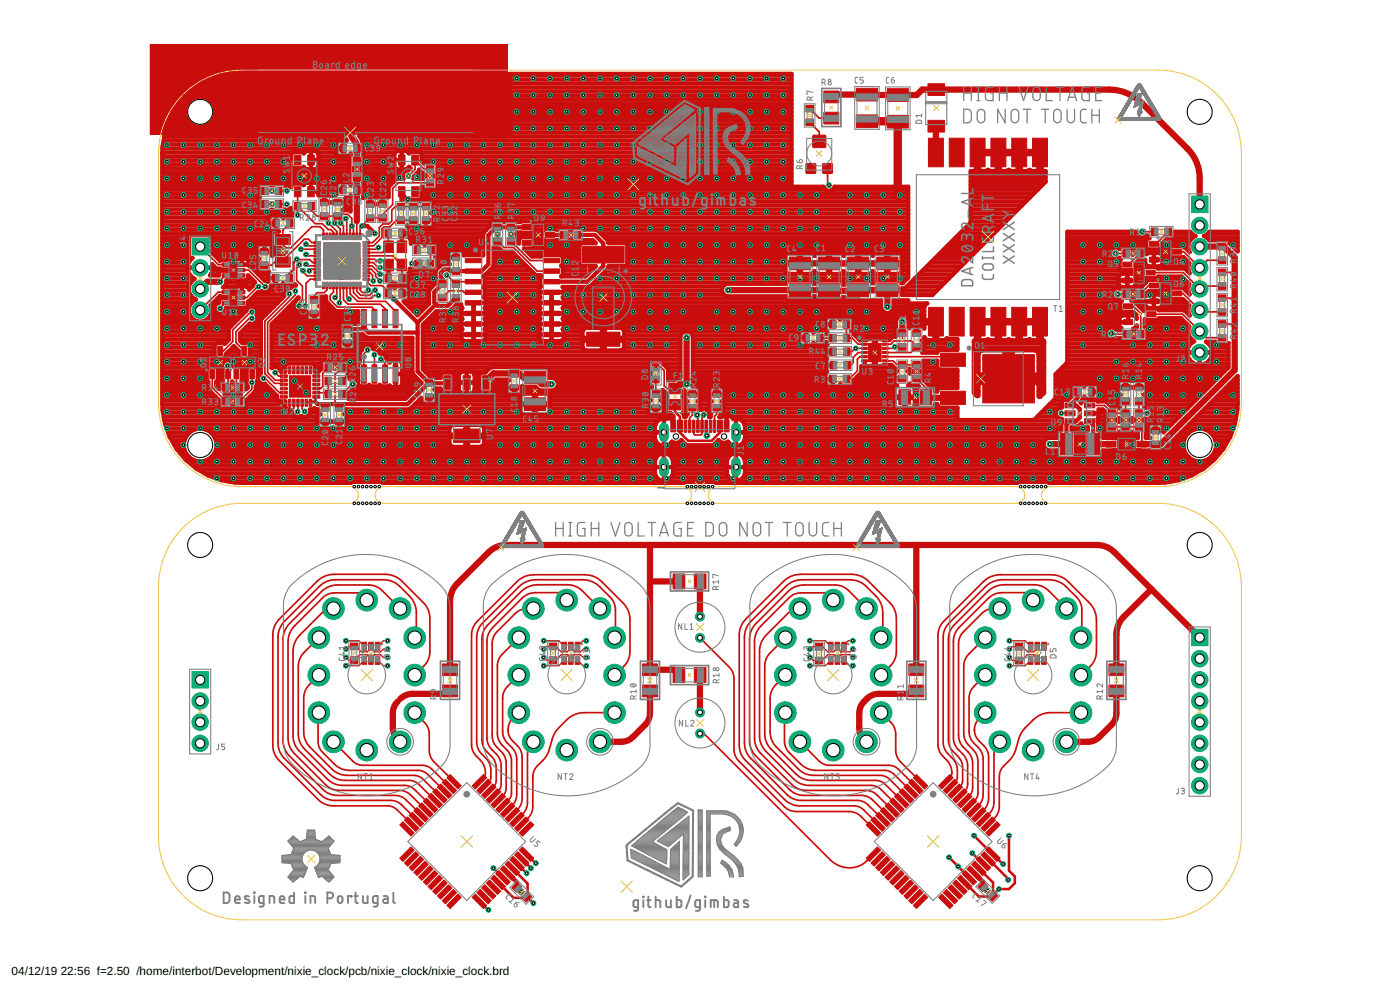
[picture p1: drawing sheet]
<svg xmlns="http://www.w3.org/2000/svg" width="420mm" height="297mm" viewBox="0 0 420 297" stroke-linecap="round" stroke-linejoin="round" font-family="sans-serif">
<defs><g id="words">
<g font-size="3.5">
<text x="3.5" y="292.5">04/12/19</text>
<text x="18.2" y="292.5">22:56 f=2.50 /home/interbot/Development/nixie_clock/pcb/nixie_clock/nixie_clock.brd</text>
</g>
</g></defs>
<g fill="#c90d0c" stroke="#c90d0c" stroke-width=".3">
<path d="M245.6 85.1h6.4v3.8h-6.4z"/>
<path d="M245.6 77.1h6.4v3.8h-6.4z"/>
<path d="M269.7 108.5h2.2v2h-2.2z"/>
<path d="M269.7 112.6h2.2v2h-2.2z"/>
<path d="M273.9 103.1h2.3v2h-2.3z"/>
<path d="M273.9 99h2.3v2h-2.3z"/>
<path d="M254.4 85.1h6.3v3.8h-6.3z"/>
<path d="M254.4 77.1h6.3v3.8h-6.3z"/>
<path d="M263.1 85.1h6.4v3.8h-6.4z"/>
<path d="M263.1 77.1h6.4v3.8h-6.4z"/>
<path d="M236.9 85.1h6.3v3.8h-6.3z"/>
<path d="M236.9 77.1h6.3v3.8h-6.3z"/>
<path d="M257 26.5h6.4v3.8h-6.4z"/>
<path d="M257 34.5h6.4v3.8h-6.4z"/>
<path d="M266.3 26.6h6.3v3.8h-6.3z"/>
<path d="M266.3 34.6h6.3v3.8h-6.3z"/>
<path d="M253.3 108.5h1.9v2.2h-1.9z"/>
<path d="M249.1 108.5h2v2.2h-2z"/>
<path d="M253 96.2h2v2.3h-2z"/>
<path d="M248.9 96.2h2v2.3h-2z"/>
<path d="M245 100.2h2v2.3h-2z"/>
<path d="M240.9 100.2h2v2.3h-2z"/>
<path d="M278.5 25.1h5v3.5h-5z"/>
<path d="M278.5 36.1h5v3.5h-5z"/>
<path d="M112.6 192.7h1.4v2.4h-1.4z"/>
<path d="M110.7 192.7h1.3v2.4h-1.3z"/>
<path d="M108.6 192.7h1.4v2.4h-1.4z"/>
<path d="M108.6 197h1.4v2.3h-1.4z"/>
<path d="M110.7 196.4h1.3v2.9h-1.3z"/>
<path d="M112.6 197h1.4v2.3h-1.4z"/>
<path d="M172.6 192.7h1.4v2.4h-1.4z"/>
<path d="M170.6 192.7h1.4v2.4h-1.4z"/>
<path d="M168.6 192.7h1.4v2.4h-1.4z"/>
<path d="M168.6 197h1.4v2.3h-1.4z"/>
<path d="M170.6 196.4h1.4v2.9h-1.4z"/>
<path d="M172.6 197h1.4v2.3h-1.4z"/>
<path d="M252.6 192.7h1.4v2.4h-1.4z"/>
<path d="M250.6 192.7h1.4v2.4h-1.4z"/>
<path d="M248.6 192.7h1.4v2.4h-1.4z"/>
<path d="M248.6 197h1.4v2.3h-1.4z"/>
<path d="M250.6 196.4h1.4v2.9h-1.4z"/>
<path d="M252.6 197h1.4v2.3h-1.4z"/>
<path d="M312.6 192.7h1.4v2.4h-1.4z"/>
<path d="M310.6 192.7h1.4v2.4h-1.4z"/>
<path d="M308.6 192.7h1.4v2.4h-1.4z"/>
<path d="M308.6 197h1.4v2.3h-1.4z"/>
<path d="M310.6 196.4h1.4v2.9h-1.4z"/>
<path d="M312.6 197h1.4v2.3h-1.4z"/>
<path d="M282.2 105.9h7.5v4h-7.5z"/>
<path d="M282.2 117.4h7.5v3.9h-7.5z"/>
<path d="M294.9 106.4h15.5v14.5h-15.5z"/>
<path d="M269.7 103.1h2.2v2h-2.2z"/>
<path d="M269.7 99h2.2v2h-2.2z"/>
<path d="M192.8 205.5h4.5v3.6h-4.5z"/>
<path d="M192.8 199.2h4.5v3.5h-4.5z"/>
<path d="M249 100.3h2v2.3h-2z"/>
<path d="M253.1 100.3h2v2.3h-2z"/>
<path d="M249 112.6h2v2.2h-2z"/>
<path d="M253.1 112.6h2v2.2h-2z"/>
<path d="M273.9 108.5h2.3v2h-2.3z"/>
<path d="M273.9 112.6h2.3v2h-2.3z"/>
<path d="M269.8 116.9h3.5v4.5h-3.5z"/>
<path d="M276.1 116.9h3.5v4.5h-3.5z"/>
<path d="M241.9 35.7h2.2v2h-2.2z"/>
<path d="M241.9 31.6h2.2v2h-2.2z"/>
<path d="M247.2 33.7h4.5v3.5h-4.5z"/>
<path d="M247.2 27.3h4.5v3.5h-4.5z"/>
<path d="M132.8 205.5h4.5v3.6h-4.5z"/>
<path d="M132.8 199.2h4.5v3.5h-4.5z"/>
<path d="M297.4 92.2h4.5v8.6h-4.5z"/>
<path d="M291.1 92.2h4.5v8.6h-4.5z"/>
<path d="M303.6 92.2h4.5v8.6h-4.5z"/>
<path d="M284.9 92.2h4.5v8.6h-4.5z"/>
<path d="M309.9 92.2h4.5v8.6h-4.5z"/>
<path d="M278.6 92.2h4.5v8.6h-4.5z"/>
<path d="M291.1 41.5h4.5v8.6h-4.5z"/>
<path d="M297.4 41.5h4.5v8.6h-4.5z"/>
<path d="M284.9 41.5h4.5v8.6h-4.5z"/>
<path d="M303.6 41.5h4.5v8.6h-4.5z"/>
<path d="M278.6 41.5h4.5v8.6h-4.5z"/>
<path d="M309.9 41.5h4.5v8.6h-4.5z"/>
<path d="M107.8 69.9h.6v2h-.6z"/>
<path d="M106.8 69.9h.6v2h-.6z"/>
<path d="M105.8 69.9h.6v2h-.6z"/>
<path d="M104.8 69.9h.6v2h-.6z"/>
<path d="M103.8 69.9h.6v2h-.6z"/>
<path d="M102.8 69.9h.6v2h-.6z"/>
<path d="M101.8 69.9h.6v2h-.6z"/>
<path d="M100.8 69.9h.6v2h-.6z"/>
<path d="M99.8 69.9h.6v2h-.6z"/>
<path d="M98.8 69.9h.6v2h-.6z"/>
<path d="M97.8 69.9h.6v2h-.6z"/>
<path d="M96.8 69.9h.6v2h-.6z"/>
<path d="M94.2 72.5h2v.6h-2z"/>
<path d="M94.2 73.5h2v.6h-2z"/>
<path d="M94.2 74.5h2v.6h-2z"/>
<path d="M94.2 75.5h2v.6h-2z"/>
<path d="M94.2 76.5h2v.6h-2z"/>
<path d="M94.2 77.5h2v.6h-2z"/>
<path d="M94.2 78.5h2v.6h-2z"/>
<path d="M94.2 79.5h2v.6h-2z"/>
<path d="M94.2 80.5h2v.6h-2z"/>
<path d="M94.2 81.5h2v.6h-2z"/>
<path d="M94.2 82.5h2v.6h-2z"/>
<path d="M94.2 83.5h2v.6h-2z"/>
<path d="M96.8 84.7h.6v2h-.6z"/>
<path d="M97.8 84.7h.6v2h-.6z"/>
<path d="M98.8 84.7h.6v2h-.6z"/>
<path d="M99.8 84.7h.6v2h-.6z"/>
<path d="M100.8 84.7h.6v2h-.6z"/>
<path d="M101.8 84.7h.6v2h-.6z"/>
<path d="M102.8 84.7h.6v2h-.6z"/>
<path d="M103.8 84.7h.6v2h-.6z"/>
<path d="M104.8 84.7h.6v2h-.6z"/>
<path d="M105.8 84.7h.6v2h-.6z"/>
<path d="M106.8 84.7h.6v2h-.6z"/>
<path d="M107.8 84.7h.6v2h-.6z"/>
<path d="M109 83.5h2v.6h-2z"/>
<path d="M109 82.5h2v.6h-2z"/>
<path d="M109 81.5h2v.6h-2z"/>
<path d="M109 80.5h2v.6h-2z"/>
<path d="M109 79.5h2v.6h-2z"/>
<path d="M109 78.5h2v.6h-2z"/>
<path d="M109 77.5h2v.6h-2z"/>
<path d="M109 76.5h2v.6h-2z"/>
<path d="M109 75.5h2v.6h-2z"/>
<path d="M109 74.5h2v.6h-2z"/>
<path d="M109 73.5h2v.6h-2z"/>
<path d="M109 72.5h2v.6h-2z"/>
<path d="M97.2 72.9h10.7v10.8h-10.7z"/>
<path d="M86.8 112.8h6.4v6.3h-6.4z"/>
<path d="M86.6 119.8h.7v2.1h-.7z"/>
<path d="M87.8 119.8h.8v2.1h-.8z"/>
<path d="M89 119.8h.8v2.1h-.8z"/>
<path d="M90.3 119.8h.8v2.1h-.8z"/>
<path d="M91.5 119.8h.8v2.1h-.8z"/>
<path d="M92.8 119.8h.8v2.1h-.8z"/>
<path d="M93.9 118.7h2.1v.8h-2.1z"/>
<path d="M93.9 117.5h2.1v.7h-2.1z"/>
<path d="M93.9 116.2h2.1v.8h-2.1z"/>
<path d="M93.9 115h2.1v.7h-2.1z"/>
<path d="M93.9 113.7h2.1v.8h-2.1z"/>
<path d="M93.9 112.5h2.1v.7h-2.1z"/>
<path d="M92.8 110h.8v2.1h-.8z"/>
<path d="M91.5 110h.8v2.1h-.8z"/>
<path d="M90.3 110h.8v2.1h-.8z"/>
<path d="M89 110h.8v2.1h-.8z"/>
<path d="M87.8 110h.8v2.1h-.8z"/>
<path d="M86.6 110h.7v2.1h-.7z"/>
<path d="M84.1 112.5h2.1v.7h-2.1z"/>
<path d="M84.1 113.7h2.1v.8h-2.1z"/>
<path d="M84.1 115h2.1v.7h-2.1z"/>
<path d="M84.1 116.2h2.1v.8h-2.1z"/>
<path d="M84.1 117.5h2.1v.7h-2.1z"/>
<path d="M84.1 118.7h2.1v.8h-2.1z"/>
<path d="M258.6 103h1.7v.6h-1.7z"/>
<path d="M260.7 103h3.7v5.5h-3.7z"/>
<path d="M258.6 104.2h1.7v.6h-1.7z"/>
<path d="M258.6 105.5h1.7v.6h-1.7z"/>
<path d="M258.6 106.7h1.7v.6h-1.7z"/>
<path d="M258.6 107.9h1.7v.7h-1.7z"/>
<path d="M264.8 107.9h1.8v.7h-1.8z"/>
<path d="M264.8 106.7h1.8v.6h-1.8z"/>
<path d="M264.8 105.5h1.8v.6h-1.8z"/>
<path d="M264.8 104.2h1.8v.6h-1.8z"/>
<path d="M264.8 103h1.8v.6h-1.8z"/>
<path d="M139.6 77.5h5v1.3h-5z"/>
<path d="M139.6 80.7h5v1.3h-5z"/>
<path d="M139.6 83.9h5v1.3h-5z"/>
<path d="M139.6 87h5v1.3h-5z"/>
<path d="M139.6 90.2h5v1.3h-5z"/>
<path d="M139.6 93.4h5v1.3h-5z"/>
<path d="M139.6 96.6h5v1.3h-5z"/>
<path d="M139.6 99.7h5v1.3h-5z"/>
<path d="M163 99.7h5v1.3h-5z"/>
<path d="M163 96.6h5v1.3h-5z"/>
<path d="M163 93.4h5v1.3h-5z"/>
<path d="M163 90.2h5v1.3h-5z"/>
<path d="M163 87h5v1.3h-5z"/>
<path d="M163 83.9h5v1.3h-5z"/>
<path d="M163 80.7h5v1.3h-5z"/>
<path d="M163 77.5h5v1.3h-5z"/>
<path d="M174.8 73.9h12.5v5h-12.5z"/>
<path d="M176.1 99.7h10v4.2h-10z"/>
<path d="M134.1 233.4l1-1 3.3 3.4-.9 .9z"/>
<path d="M132.7 234.8l1-1 3.3 3.4-.9 .9z"/>
<path d="M131.3 236.2l.9-1 3.4 3.4-1 .9z"/>
<path d="M129.9 237.6l.9-1 3.4 3.4-1 1z"/>
<path d="M128.5 239l.9-1 3.4 3.4-1 1z"/>
<path d="M127 240.4l1-.9 3.4 3.3-1 1z"/>
<path d="M125.6 241.9l1-1 3.4 3.3-1 1z"/>
<path d="M124.2 243.3l1-1 3.3 3.3-.9 1z"/>
<path d="M122.8 244.7l1-1 3.3 3.4-.9 .9z"/>
<path d="M122.3 245.1l3.4 3.4-1 .9-3.3-3.3z"/>
<path d="M120 247.5l.9-1 3.4 3.4-1 1z"/>
<path d="M123.3 254.1l1 1-3.4 3.4-.9-1z"/>
<path d="M124.7 255.5l1 1-3.4 3.4-.9-1z"/>
<path d="M122.8 260.3l3.4-3.3 .9 .9-3.3 3.4z"/>
<path d="M124.2 261.7l3.4-3.3 .9 1-3.3 3.3z"/>
<path d="M129 259.8l1 1-3.4 3.3-1-1z"/>
<path d="M130.4 261.2l1 1-3.4 3.3-1-.9z"/>
<path d="M131.8 262.6l1 1-3.4 3.4-.9-1z"/>
<path d="M129.9 267.4l3.3-3.4 1 1-3.4 3.4z"/>
<path d="M131.3 268.8l3.3-3.3 1 .9-3.4 3.4z"/>
<path d="M132.7 270.2l3.4-3.4 .9 1-3.3 3.4z"/>
<path d="M137.5 268.3l.9 .9-3.3 3.4-1-1z"/>
<path d="M141.7 269.2l1-.9 3.3 3.3-.9 1z"/>
<path d="M143.1 267.8l1-1 3.3 3.4-.9 1z"/>
<path d="M145.5 265.5l3.4 3.3-1 1-3.4-3.4z"/>
<path d="M146.9 264l3.4 3.4-1 1-3.4-3.4z"/>
<path d="M148.3 262.6l3.4 3.4-1 1-3.3-3.4z"/>
<path d="M149.8 261.2l3.3 3.4-1 .9-3.3-3.3z"/>
<path d="M151.2 259.8l3.3 3.3-1 1-3.3-3.3z"/>
<path d="M152.6 258.4l3.3 3.3-.9 1-3.4-3.3z"/>
<path d="M154 257l3.4 3.3-1 1-3.4-3.4z"/>
<path d="M155.4 255.5l3.4 3.4-1 1-3.4-3.4z"/>
<path d="M156.8 254.1l3.4 3.4-1 1-3.3-3.4z"/>
<path d="M155.9 249.9l3.3-3.4 1 1-3.4 3.4z"/>
<path d="M154.4 248.5l3.4-3.4 1 1-3.4 3.3z"/>
<path d="M153 247.1l3.4-3.4 1 1-3.4 3.3z"/>
<path d="M151.6 245.6l3.4-3.3 .9 1-3.3 3.3z"/>
<path d="M153.5 240.9l1 1-3.3 3.3-1-1z"/>
<path d="M148.8 242.8l3.3-3.3 1 .9-3.3 3.4z"/>
<path d="M147.4 241.4l3.3-3.4 1 1-3.4 3.4z"/>
<path d="M145.9 240l3.4-3.4 1 1-3.4 3.4z"/>
<path d="M144.5 238.6l3.4-3.4 1 1-3.4 3.3z"/>
<path d="M146.5 233.8l.9 1-3.3 3.3-1-.9z"/>
<path d="M141.7 235.8l3.4-3.4 .9 1-3.3 3.3z"/>
<path d="M274.1 233.4l1-1 3.3 3.4-.9 .9z"/>
<path d="M273.6 233.8l3.4 3.4-1 .9-3.3-3.3z"/>
<path d="M272.2 235.2l3.4 3.4-1 .9-3.3-3.3z"/>
<path d="M269.9 237.6l.9-1 3.4 3.4-1 1z"/>
<path d="M268.4 239l1-1 3.4 3.4-1 1z"/>
<path d="M267 240.4l1-.9 3.4 3.3-1 1z"/>
<path d="M265.6 241.9l1-1 3.3 3.3-.9 1z"/>
<path d="M264.2 243.3l1-1 3.3 3.3-1 1z"/>
<path d="M262.8 244.7l1-1 3.3 3.4-1 .9z"/>
<path d="M261.4 246.1l.9-1 3.4 3.4-1 .9z"/>
<path d="M259.9 247.5l1-1 3.4 3.4-1 1z"/>
<path d="M259.9 257.5l3.4-3.4 1 1-3.4 3.4z"/>
<path d="M261.4 258.9l3.3-3.4 1 1-3.4 3.4z"/>
<path d="M262.8 260.3l3.3-3.3 1 .9-3.3 3.4z"/>
<path d="M264.2 261.7l3.3-3.3 1 1-3.3 3.3z"/>
<path d="M265.6 263.1l3.4-3.3 .9 1-3.3 3.3z"/>
<path d="M267 264.6l3.4-3.4 1 1-3.4 3.3z"/>
<path d="M268.4 266l3.4-3.4 1 1-3.4 3.4z"/>
<path d="M269.9 267.4l3.3-3.4 1 1-3.4 3.4z"/>
<path d="M271.3 268.8l3.3-3.3 1 .9-3.4 3.4z"/>
<path d="M276 266.8l1 1-3.4 3.4-.9-1z"/>
<path d="M274.1 271.6l3.4-3.3 .9 .9-3.3 3.4z"/>
<path d="M282.7 268.3l3.3 3.3-.9 1-3.4-3.4z"/>
<path d="M283.1 267.8l1-1 3.3 3.4-.9 1z"/>
<path d="M285.5 265.5l3.4 3.3-1 1-3.4-3.4z"/>
<path d="M286.9 264l3.4 3.4-1 1-3.4-3.4z"/>
<path d="M288.3 262.6l3.4 3.4-1 1-3.3-3.4z"/>
<path d="M289.7 261.2l3.4 3.4-1 .9-3.3-3.3z"/>
<path d="M291.1 259.8l3.4 3.3-1 1-3.3-3.3z"/>
<path d="M292.6 258.4l3.3 3.3-.9 1-3.4-3.3z"/>
<path d="M294 257l3.3 3.3-.9 1-3.4-3.4z"/>
<path d="M295.4 255.5l3.3 3.4-.9 1-3.4-3.4z"/>
<path d="M296.8 254.1l3.4 3.4-1 1-3.4-3.4z"/>
<path d="M295.8 249.9l3.4-3.4 1 1-3.4 3.4z"/>
<path d="M297.8 245.1l.9 1-3.3 3.3-1-.9z"/>
<path d="M293 247.1l3.4-3.4 .9 1-3.3 3.3z"/>
<path d="M291.6 245.6l3.4-3.3 .9 1-3.3 3.3z"/>
<path d="M293.5 240.9l1 1-3.4 3.3-.9-1z"/>
<path d="M288.8 242.8l3.3-3.3 1 .9-3.4 3.4z"/>
<path d="M290.7 238l1 1-3.4 3.4-.9-1z"/>
<path d="M285.9 240l3.4-3.4 1 1-3.4 3.4z"/>
<path d="M284.5 238.6l3.4-3.4 1 1-3.4 3.3z"/>
<path d="M283.1 237.2l3.4-3.4 .9 1-3.3 3.3z"/>
<path d="M281.7 235.8l3.4-3.4 .9 1-3.3 3.3z"/>
<path d="M272.8 205.5h4.4v3.6h-4.4z"/>
<path d="M272.8 199.2h4.4v3.5h-4.4z"/>
<path d="M332.8 205.5h4.5v3.6h-4.5z"/>
<path d="M332.8 199.2h4.5v3.5h-4.5z"/>
<path d="M208.4 172.2h3.5v4.5h-3.5z"/>
<path d="M202 172.2h3.5v4.5h-3.5z"/>
<path d="M208.4 200.3h3.5v4.5h-3.5z"/>
<path d="M202 200.3h3.5v4.5h-3.5z"/>
<path d="M156.5 269.2l1.6-1.5 1.4 1.3-1.6 1.7z"/>
<path d="M153.6 266.3l1.6-1.6 1.4 1.4-1.6 1.6z"/>
<path d="M296.4 269l1.6-1.6 1.4 1.4-1.6 1.6z"/>
<path d="M293.5 266l1.6-1.5 1.4 1.4-1.6 1.6z"/>
<path d="M153.2 111.2h2.2v2h-2.2z"/>
<path d="M153.2 115.3h2.2v2h-2.2z"/>
<path d="M127.7 114h2.2v2h-2.2z"/>
<path d="M127.7 118.1h2.2v2h-2.2z"/>
<path d="M209.1 126.1h.7v3.6h-.7z"/>
<path d="M207.8 126.1h.8v3.6h-.8z"/>
<path d="M206.6 126.1h.7v3.6h-.7z"/>
<path d="M205.3 126.1h.8v3.6h-.8z"/>
<path d="M210.3 126.1h.8v3.6h-.8z"/>
<path d="M211.6 126.1h.7v3.6h-.7z"/>
<path d="M212.9 126.1h.7v3.6h-.7z"/>
<path d="M214.1 126.1h.7v3.6h-.7z"/>
<path d="M203.3 126.1h1.5v3.5h-1.5z"/>
<path d="M201.3 126.1h1.5v3.5h-1.5z"/>
<path d="M215.3 126.1h1.5v3.5h-1.5z"/>
<path d="M217.3 126.1h1.5v3.5h-1.5z"/>
<path d="M200.7 115.1h3.7v3.1h-3.7z"/>
<path d="M200.7 119.9h3.7v3.1h-3.7z"/>
<path d="M214 117.2h2.2v2h-2.2z"/>
<path d="M214 121.3h2.2v2h-2.2z"/>
<path d="M206.7 117.2h2.2v2h-2.2z"/>
<path d="M206.7 121.3h2.2v2h-2.2z"/>
<path d="M96.5 121.4h2.2v2h-2.2z"/>
<path d="M96.5 125.5h2.2v2h-2.2z"/>
<path d="M97.5 109.2h2v2.2h-2z"/>
<path d="M101.6 109.2h2v2.2h-2z"/>
<path d="M100.7 121.4h2.2v2h-2.2z"/>
<path d="M100.7 125.5h2.2v2h-2.2z"/>
<path d="M101.6 113.2h2v2.2h-2z"/>
<path d="M97.5 113.2h2v2.2h-2z"/>
<path d="M97.5 117.2h2v2.2h-2z"/>
<path d="M101.6 117.2h2v2.2h-2z"/>
<path d="M86 65.9h1.9v2.2h-1.9z"/>
<path d="M81.9 65.9h1.9v2.2h-1.9z"/>
<path d="M78.2 78.6h2.3v2h-2.3z"/>
<path d="M78.2 74.5h2.3v2h-2.3z"/>
<path d="M82.6 70.4h4.5v3h-4.5z"/>
<path d="M82.6 77.1h4.5v3h-4.5z"/>
<path d="M88.3 60.7h2v2.3h-2z"/>
<path d="M92.4 60.7h2v2.3h-2z"/>
<path d="M128 49.7h2.2v2h-2.2z"/>
<path d="M128 53.8h2.2v2h-2.2z"/>
<path d="M110 64.3h2.2v2h-2.2z"/>
<path d="M110 60.2h2.2v2h-2.2z"/>
<path d="M96.2 63.8h2.2v2h-2.2z"/>
<path d="M96.2 59.7h2.2v2h-2.2z"/>
<path d="M100.2 63.8h2.2v2h-2.2z"/>
<path d="M100.2 59.7h2.2v2h-2.2z"/>
<path d="M115.5 86.9h2v2.3h-2z"/>
<path d="M119.6 86.9h2v2.3h-2z"/>
<path d="M93.2 89h2.2v2h-2.2z"/>
<path d="M93.2 93.1h2.2v2h-2.2z"/>
<path d="M85.9 82.3h1.9v2.3h-1.9z"/>
<path d="M81.7 82.3h2v2.3h-2z"/>
<path d="M113.7 64.3h2.3v2h-2.3z"/>
<path d="M113.7 60.2h2.3v2h-2.3z"/>
<path d="M195.8 109.2h2v1.9h-2z"/>
<path d="M195.8 112.9h2v2h-2z"/>
<path d="M195.7 121.3h2.2v2h-2.2z"/>
<path d="M195.7 117.2h2.2v2h-2.2z"/>
<path d="M124.5 78h1.9v2h-1.9z"/>
<path d="M128.2 78h2v2h-2z"/>
<path d="M124.3 73.9h2v2.3h-2z"/>
<path d="M128.4 73.9h2v2.3h-2z"/>
<path d="M111.6 109.5h1.5v5.5h-1.5z"/>
<path d="M111.6 92.8h1.5v5.5h-1.5z"/>
<path d="M108.5 109.5h1.4v5.5h-1.4z"/>
<path d="M114.8 109.5h1.5v5.5h-1.5z"/>
<path d="M118 109.5h1.4v5.5h-1.4z"/>
<path d="M108.5 92.8h1.4v5.5h-1.4z"/>
<path d="M114.8 92.8h1.5v5.5h-1.5z"/>
<path d="M118 92.8h1.4v5.5h-1.4z"/>
<path d="M103.1 97.7h2.3v2h-2.3z"/>
<path d="M103.1 101.9h2.3v1.9h-2.3z"/>
<path d="M126.7 61h2.2v2h-2.2z"/>
<path d="M126.7 65.1h2.2v2h-2.2z"/>
<path d="M123 65.1h2.2v2h-2.2z"/>
<path d="M123 61h2.2v2h-2.2z"/>
<path d="M119.2 61h2.3v2h-2.3z"/>
<path d="M119.2 65.1h2.3v2h-2.3z"/>
<path d="M82.6 60.2h2v2.2h-2z"/>
<path d="M78.5 60.2h2v2.2h-2z"/>
<path d="M78.5 56.2h2v2.2h-2z"/>
<path d="M82.6 56.2h2v2.2h-2z"/>
<path d="M115.2 72.3h2.8v3.5h-2.8z"/>
<path d="M115.2 77.8h2.8v3.5h-2.8z"/>
<path d="M119.2 72.3h2.8v3.5h-2.8z"/>
<path d="M119.2 77.8h2.8v3.5h-2.8z"/>
<path d="M115.5 68.9h2v2.3h-2z"/>
<path d="M119.6 68.9h2v2.3h-2z"/>
<path d="M119.6 82.4h2v2.2h-2z"/>
<path d="M115.5 82.4h2v2.2h-2z"/>
<path d="M106 47.3h2.2v2.2h-2.2z"/>
<path d="M106 52h2.2v2.3h-2.2z"/>
<path d="M106.1 55.9h2v2.3h-2z"/>
<path d="M102 55.9h2v2.3h-2z"/>
<path d="M106.1 43.4h2v2.3h-2z"/>
<path d="M102 43.4h2v2.3h-2z"/>
<path d="M63 110.9h1.5v2.7h-1.5z"/>
<path d="M67.7 110.9h1.5v2.7h-1.5z"/>
<path d="M65.3 103.9h1.5v2.8h-1.5z"/>
<path d="M70.2 110.9h1.5v2.7h-1.5z"/>
<path d="M75 110.9h1.5v2.7h-1.5z"/>
<path d="M72.6 103.9h1.5v2.8h-1.5z"/>
<path d="M70.9 115.1h2v2.3h-2z"/>
<path d="M66.8 115.1h2v2.3h-2z"/>
<path d="M66.8 119.3h2v2.2h-2z"/>
<path d="M70.9 119.3h2v2.2h-2z"/>
<path d="M135.7 80.3h2.2v2h-2.2z"/>
<path d="M135.7 76.2h2.2v2h-2.2z"/>
<path d="M131.7 88.3h2.2v2h-2.2z"/>
<path d="M131.7 84.2h2.2v2h-2.2z"/>
<path d="M148.2 71.3h2.2v2h-2.2z"/>
<path d="M148.2 67.2h2.2v2h-2.2z"/>
<path d="M152.2 71.3h2.3v2h-2.3z"/>
<path d="M152.2 67.2h2.3v2h-2.3z"/>
<path d="M135.7 84.2h2.2v2h-2.2z"/>
<path d="M135.7 88.3h2.2v2h-2.2z"/>
<path d="M105.2 197.1h2.2v2h-2.2z"/>
<path d="M105.2 193h2.2v1.9h-2.2z"/>
<path d="M164.8 197.1h2.3v2h-2.3z"/>
<path d="M164.8 193h2.3v1.9h-2.3z"/>
<path d="M244.7 197.2h2.2v2h-2.2z"/>
<path d="M244.7 193.1h2.2v2h-2.2z"/>
<path d="M304.7 197.2h2.2v2h-2.2z"/>
<path d="M304.7 193.1h2.2v2h-2.2z"/>
<path d="M318.2 130.1h3.8v6.3h-3.8z"/>
<path d="M326.2 130.1h3.8v6.3h-3.8z"/>
<path d="M322.5 116.4h2v2.2h-2z"/>
<path d="M326.6 116.4h2v2.2h-2z"/>
<path d="M345.7 132.3h2.2v2h-2.2z"/>
<path d="M345.7 128.2h2.2v2h-2.2z"/>
<path d="M340.7 123h2.2v2h-2.2z"/>
<path d="M340.7 127.1h2.2v2h-2.2z"/>
<path d="M340.7 115.2h2.2v2h-2.2z"/>
<path d="M340.7 119.3h2.2v2h-2.2z"/>
<path d="M336.7 123h2.2v2h-2.2z"/>
<path d="M336.7 127.1h2.2v2h-2.2z"/>
<path d="M336.7 115.2h2.2v2h-2.2z"/>
<path d="M336.7 119.3h2.2v2h-2.2z"/>
<path d="M341.2 132.4h3v1.7h-3z"/>
<path d="M331.9 132.4h3v1.7h-3z"/>
<path d="M332.7 127.1h2.2v2h-2.2z"/>
<path d="M332.7 123h2.2v2h-2.2z"/>
<path d="M344.9 72.4h2.8v1.5h-2.8z"/>
<path d="M344.9 77.2h2.8v1.5h-2.8z"/>
<path d="M351.9 74.8h2.8v1.5h-2.8z"/>
<path d="M336.9 78.7h2.8v1.4h-2.8z"/>
<path d="M336.9 83.4h2.8v1.5h-2.8z"/>
<path d="M343.9 81h2.8v1.5h-2.8z"/>
<path d="M344.9 84.9h2.8v1.5h-2.8z"/>
<path d="M344.9 89.7h2.8v1.4h-2.8z"/>
<path d="M351.9 87.3h2.8v1.5h-2.8z"/>
<path d="M337.2 91.2h2.7v1.4h-2.7z"/>
<path d="M337.2 95.9h2.7v1.5h-2.7z"/>
<path d="M344.2 93.5h2.7v1.5h-2.7z"/>
<path d="M345.5 68.4h2v2.3h-2z"/>
<path d="M349.6 68.4h2v2.3h-2z"/>
<path d="M337 74.9h2v2.3h-2z"/>
<path d="M341.1 74.9h2v2.3h-2z"/>
<path d="M337 87.2h2v2.2h-2z"/>
<path d="M341.1 87.2h2v2.2h-2z"/>
<path d="M337.2 99.2h2v2.2h-2z"/>
<path d="M341.4 99.2h2v2.2h-2z"/>
<path d="M365.7 77.1h2.2v2h-2.2z"/>
<path d="M365.7 73h2.2v2h-2.2z"/>
<path d="M365.7 84.8h2.2v2h-2.2z"/>
<path d="M365.7 80.7h2.2v2h-2.2z"/>
<path d="M365.7 92.6h2.2v2h-2.2z"/>
<path d="M365.7 88.5h2.2v2h-2.2z"/>
<path d="M365.7 100.3h2.2v2h-2.2z"/>
<path d="M365.7 96.2h2.2v2h-2.2z"/>
<path d="M325.5 125.7h3v1.4h-3z"/>
<path d="M325.5 123.3h3v1.5h-3z"/>
<path d="M325.5 120.9h3v1.5h-3z"/>
<path d="M319.6 120.9h3.1v1.5h-3.1z"/>
<path d="M319.6 123.3h3.1v1.5h-3.1z"/>
<path d="M319.6 125.7h3.1v1.4h-3.1z"/>
<path d="M104.5 38.7h1.1v1.1h-1.1z"/>
<path d="M100.9 38.7h2.5v1.1h-2.5z"/>
<path d="M95.4 38.7h2.5v1.1h-2.5z"/>
<path d="M88.3 46.5h2v3h-2z"/>
<path d="M88.3 56h2v3h-2z"/>
<path d="M92.3 56h2v3h-2z"/>
<path d="M92.3 46.5h2v3h-2z"/>
<path d="M123.6 56h2v3h-2z"/>
<path d="M123.6 46.5h2v3h-2z"/>
<path d="M119.6 46.5h2v3h-2z"/>
<path d="M119.6 56h2v3h-2z"/>
<path d="M71.6 82.1h1.9v1.1h-1.9z"/>
<path d="M71.6 80.5h1.9v1h-1.9z"/>
<path d="M71.6 78.9h1.9v1h-1.9z"/>
<path d="M66.7 78.9h1.8v1h-1.8z"/>
<path d="M66.7 82.1h1.8v1.1h-1.8z"/>
<path d="M71.6 90.4h1.9v1h-1.9z"/>
<path d="M71.6 88.8h1.9v1h-1.9z"/>
<path d="M71.6 87.1h1.9v1.1h-1.9z"/>
<path d="M66.7 87.1h1.8v1.1h-1.8z"/>
<path d="M66.7 90.4h1.8v1h-1.8z"/>
<path d="M156.7 67.4h2.7v1.5h-2.7z"/>
<path d="M156.7 72.1h2.7v1.5h-2.7z"/>
<path d="M163.7 69.7h2.8v1.5h-2.8z"/>
<path d="M172.4 69.4h1.9v2.2h-1.9z"/>
<path d="M168.2 69.4h2v2.2h-2z"/>
<path d="M249 104.4h2v2.2h-2z"/>
<path d="M253.1 104.4h2v2.2h-2z"/>
<path d="M144.8 112.7h2.2v4.1h-2.2z"/>
<path d="M139 112.7h2.2v4.1h-2.2z"/>
<path d="M133.2 112.7h2.2v4.1h-2.2z"/>
<path d="M136.1 128.7h7.9v4.1h-7.9z"/>
<path d="M157.4 111.4h6.3v3.8h-6.3z"/>
<path d="M157.4 119.4h6.3v3.8h-6.3z"/>
</g>
<g fill="#c90d0c" stroke="#c90d0c" stroke-width=".3">
<path d="M241.9 49.2l2.8-.1 .1 2.8-2.8 .1z" fill-rule="evenodd"/>
<path d="M244.1 40.6h3.6l.2 .3v3l-.2 .4h-3.6l-.2-.4v-3z" fill-rule="evenodd"/>
<path d="M246.9 49.2l2.8-.1 .1 2.8-2.8 .1z" fill-rule="evenodd"/>
</g>
<g fill="none" stroke="#c90d0c" stroke-width=".3">
<path d="M77.9 33.1h5.5M77.9 30h5.5M77.9 34.7h25.5v5.1l-2.5-.1v-1.7M77.9 25.5h64v-3h-64v15.4h25.5M77.9 37.9h25.5M77.9 37.8h25.5M77.9 37.7h25.5M77.9 37.6h25.5M77.9 37.5h25.5M77.9 37.4h25.5M77.9 37.3h25.5M77.9 37.2h25.5"/>
<path d="M77.9 37.1h25.5M77.9 37h25.5M77.9 36.9h25.5M77.9 36.8h25.5M77.9 36.7h25.5M77.9 36.6h25.5M77.9 36.5h25.5M77.9 36.4h25.5M77.9 36.3h25.5M77.9 36.2h25.5M77.9 36.1h25.5M77.9 36h25.5"/>
<path d="M77.9 35.9h25.5M77.9 35.8h25.5M77.9 35.7h25.5M77.9 35.6h25.5M77.9 35.5h25.5M77.9 35.4h25.5M77.9 35.3h25.5M77.9 35.2h25.5M77.9 35.1h25.5M77.9 35h25.5M77.9 34.9h25.5M77.9 34.8h25.5"/>
<path d="M77.9 34.6h5.5M77.9 34.5h5.5M77.9 34.4h5.5M77.9 34.3h5.5M77.9 34.2h5.5M77.9 34.1h5.5M77.9 34h5.5M77.9 33.9h5.5M77.9 33.8h5.5M77.9 33.7h5.5M77.9 33.6h5.5M77.9 33.5h5.5"/>
<path d="M77.9 33.4h5.5M77.9 33.3h5.5M77.9 33.2h5.5M77.9 33h5.5M77.9 32.9h5.5M77.9 32.8h5.5M77.9 32.7h5.5M77.9 32.6h5.5M77.9 32.5h5.5M77.9 32.4h5.5M77.9 32.3h5.5M77.9 32.2h5.5"/>
<path d="M77.9 32.1h5.5M77.9 32h5.5M77.9 31.9h5.5M77.9 31.8h5.5M77.9 31.7h5.5M77.9 31.6h5.5M77.9 31.5h5.5M77.9 31.4h5.5M77.9 31.3h5.5M77.9 31.2h5.5M77.9 31.1h5.5M77.9 31h5.5"/>
<path d="M77.9 30.9h5.5M77.9 30.8h5.5M77.9 30.7h5.5M77.9 30.6h5.5M77.9 30.5h5.5M77.9 30.4h5.5M77.9 30.3h5.5M77.9 30.2h5.5M77.9 30.1h5.5M77.9 29.9h5.5M77.9 29.8h5.5M77.9 29.7h5.5"/>
<path d="M77.9 29.6h5.5M77.9 29.5h5.5M77.9 29.4h5.5M77.9 29.3h5.5M77.9 29.2h5.5M77.9 29.1h5.5M77.9 29h5.5M77.9 28.9h5.5M77.9 28.8h5.5M77.9 28.7h5.5M77.9 28.6h5.5M77.9 28.5h5.5"/>
<path d="M77.9 28.4h5.5M77.9 28.3h5.5M77.9 28.2h5.5M77.9 28.1h5.5M77.9 28h23M77.9 27.9h23M77.9 27.8h23M77.9 27.7h23M77.9 27.6h23M77.9 27.5h23M77.9 27.4h23M77.9 27.3h23"/>
<path d="M77.9 27.2h23M77.9 27.1h23M77.9 27h23M77.9 26.9h23M77.9 26.8h23M77.9 26.7h23M77.9 26.6h23M77.9 26.5h23M77.9 26.4h23M77.9 26.3h23M77.9 26.2h23M77.9 26.1h23"/>
<path d="M77.9 26h23M77.9 25.9h23M77.9 25.8h23M77.9 25.7h23M77.9 25.6h23M77.9 25.5h64M77.9 25.4h64M77.9 25.3h64M77.9 25.2h64M77.9 25.1h64M77.9 25h64M77.9 24.9h64"/>
<path d="M77.9 24.8h64M77.9 24.7h64M77.9 24.6h64M77.9 24.5h64M77.9 24.4h64M77.9 24.3h64M77.9 24.2h64M77.9 24.1h64M77.9 24h64M77.9 23.9h64M77.9 23.8h64M77.9 23.7h64"/>
<path d="M77.9 23.6h64M77.9 23.5h64M77.9 23.4h64M77.9 23.3h64M77.9 23.2h64M77.9 23.1h64M77.9 23h64M77.9 22.9h64M77.9 22.8h64M77.9 22.7h64M77.9 22.6h64M83.4 28v6.7"/>
<path d="M95.4 37.9v1.9l2.5-.1v-1.7M95.4 39.7h2.5M95.4 39.6h2.5M95.4 39.5h2.5M95.4 39.4h2.5M95.4 39.3h2.5M95.4 39.2h2.5M95.4 39.1h2.5M95.4 39h2.5M95.4 38.9h2.5M95.4 38.8h2.5M95.4 38.7h2.5"/>
<path d="M95.4 38.6h2.5M95.4 38.5h2.5M95.4 38.4h2.5M95.4 38.3h2.5M95.4 38.2h2.5M95.4 38.1h2.5M95.4 33h9.7M95.4 32.9l9.7 .1M95.4 32.8l9.6 .1M95.4 32.8h9.5M95.4 32.7h9.4M95.4 32.6l9.3 .1"/>
<path d="M95.4 32.5l9.2 .1M95.4 32.5h9.1M95.4 32.4h9M95.4 32.3l9 .1M95.4 32.2l8.8 .1M95.4 32.2h8.7M95.4 32.1h8.7M95.4 32l8.6 .1M95.4 31.9l8.5 .1M95.4 31.9h8.4M95.4 31.8h8.3M95.4 31.7l8.2 .1"/>
<path d="M95.4 31.6l8.1 .1M95.4 31.6h8M95.4 31.5h8M95.4 31.4h8M95.4 31.3h8M95.4 31.2h8M95.4 31.1h8M95.4 31h8M95.4 30.9h8M95.4 30.8h8M95.4 30.7h8M95.4 30.6h8"/>
<path d="M95.4 30.5h8M95.4 30.4h8M95.4 30.3h8M95.4 30.2h8M95.4 30.1h8M97.9 28v2M97.9 29.9h3M97.9 29.8h3M97.9 29.7h3M97.9 29.6h3M97.9 29.5h3M97.9 29.4h3"/>
<path d="M97.9 29.3h3M97.9 29.2h3M97.9 29.1h3M97.9 29h3M97.9 28.9h3M97.9 28.8h3M97.9 28.7h3M97.9 28.6h3M97.9 28.5h3M97.9 28.4h3M97.9 28.3h3M97.9 28.2h3"/>
<path d="M97.9 28.1h3M100.9 28h-23M100.9 25.5v4.5M100.9 39.7h2.5M100.9 39.6h2.5M100.9 39.5h2.5M100.9 39.4h2.5M100.9 39.3h2.5M100.9 39.2h2.5M100.9 39.1h2.5M100.9 39h2.5M100.9 38.9h2.5"/>
<path d="M100.9 38.8h2.5M100.9 38.7h2.5M100.9 38.6h2.5M100.9 38.5h2.5M100.9 38.4h2.5M100.9 38.3h2.5M100.9 38.2h2.5M100.9 38.1h2.5M103.3 33.1l1.2 1v5.7l1.1-.1v-6.2M103.3 33.1l2 .1M103.4 38l-8 .1M103.4 33.2l2 .1"/>
<path d="M103.5 33.3h2M103.6 33.4h2M103.7 33.4h1.9M103.8 33.5h1.8M103.9 33.6h1.7M104 33.7h1.6M104.1 33.7h1.5M104.1 33.8h1.5M104.2 33.9h1.4M104.3 34h1.3M104.4 34h1.2M104.5 34.7h1.1"/>
<path d="M104.5 38h1.1M104.5 37.9h1.1M104.5 39.7h1.1M104.5 39.6h1.1M104.5 39.5h1.1M104.5 39.4h1.1M104.5 39.3h1.1M104.5 39.2h1.1M104.5 39.1h1.1M104.5 39h1.1M104.5 38.9h1.1M104.5 38.8h1.1"/>
<path d="M104.5 38.7h1.1M104.5 38.6h1.1M104.5 38.5h1.1M104.5 38.4h1.1M104.5 38.3h1.1M104.5 38.2h1.1M104.5 38.1h1.1M104.5 37.8h1.1M104.5 37.7h1.1M104.5 37.6h1.1M104.5 37.5h1.1M104.5 37.4h1.1"/>
<path d="M104.5 37.3h1.1M104.5 37.2h1.1M104.5 37.1h1.1M104.5 37h1.1M104.5 36.9h1.1M104.5 36.8h1.1M104.5 36.7h1.1M104.5 36.6h1.1M104.5 36.5h1.1M104.5 36.4h1.1M104.5 36.3h1.1M104.5 36.2h1.1"/>
<path d="M104.5 36.1h1.1M104.5 36h1.1M104.5 35.9h1.1M104.5 35.8h1.1M104.5 35.7h1.1M104.5 35.6h1.1M104.5 35.5h1.1M104.5 35.4h1.1M104.5 35.3h1.1M104.5 35.2h1.1M104.5 35.1h1.1M104.5 35h1.1"/>
<path d="M104.5 34.9h1.1M104.5 34.8h1.1M104.5 34.6h1.1M104.5 34.5h1.1M104.5 34.4h1.1M104.5 34.3h1.1M104.5 34.2h1.1M104.5 34.1h1.1M105.2 33.1h-9.8v-3.1h8v1.6l2.2 1.9"/>
</g>
<g fill="none" stroke="#c90d0c" stroke-width=".38">
<path d="M120.3 66v.1M120.6 79.5v.1M210.1 174.5h.1M103.8 192.3h3.9l1.6 1.6M103.8 197.3l.8 .8h1.7l1.6-1.7h2.3l1.1 1.1v.4l.1-.4 1-1.1h1.8l.8 .9h1.3M109.3 198.1l-1.6 1.6h-3.9M111.3 194.5v.1M111.3 193.9v.6M111.3 194.5l-1.1 1.1h-1.8l-1.6-1.6h-2.2l-.8 .8M111.3 194.5l1.1 1.1h1.8l.8-.8h1.3M113.3 198.1l1.8 1.6h1.2M116.3 192.3h-1.2l-1.8 1.6"/>
<path d="M163.2 192.3h4.5l1.6 1.6M163.2 197.3l.8 .8h2.8l1.6-1.7h1.8l1.1 1.1M169.3 198.1l-1.6 1.6h-4.5M171.3 193.9v.6M171.3 197.5v.4M171.3 194.5l-1.1 1.1h-1.8l-1.6-1.6h-2.8l-.8 .8M171.3 194.5l1.1 1.1h1.8l.8-.8h.9M173.3 198.1l1.6 1.6h1M175.9 192.3h-1l-1.6 1.6M175.9 197.3h-.9l-.8-.9h-1.8l-1.1 1.1M243.1 192.3h4.6l1.6 1.6M243.1 197.3l.9 .9h2.7l1.7-1.8h1.8l1.1 1.1"/>
<path d="M249.3 198.1l-1.6 1.6h-4.6M251.3 193.9v.6M251.3 197.5v.4M251.3 194.5l-1.1 1.1h-1.8l-1.5-1.5h-3.1l-.7 .7M251.3 194.5l1.1 1.1h2.7l.8-.8M253.3 198.1l1.6 1.6h1M255.9 197.3l-.8-.9h-2.7l-1.1 1.1M255.9 197.3h.1M255.9 194.8h.1M255.9 192.3h-1.3l-1.3 1.2v.4M302.9 192.3h4.8l1.6 1.6M302.9 197.3l1 .9h2.7l1.7-1.8h1.9l1.1 1.1v.4"/>
<path d="M309.3 198.1l-1.6 1.6h-4.8M311.3 193.9v.6l-1.1 1.1h-1.8l-1.5-1.5h-3.3l-.7 .7M120.2 209.6l-.8 .9M135.1 207.3l-.9 .9M210.1 202.6h.1M275.1 207.3l-.9 .9M119.4 221.8l.7 .8"/>
</g>
<g fill="none" stroke="#c90d0c" stroke-width="1.9">
<path d="M105.1 39.2a5.2 5.2 0 0 0 1.7 3.5l.3 1v4.7M249.5 29.1l.7-.7 24.9 .1 1.7-1.6h56a14.2 14.2 0 0 1 10 4.1l13.6 13.6a12.5 12.5 0 0 1 3.6 8.9v7.8M281 37.9l-.1 7.9M107.1 52.9v13.5M107.1 57h.1M107.1 56.8v.1M360.1 74h6.7M360.1 74h-.1M367.3 74l3.2 3.2v33.8l-22.2 22.3h-5.6M66.1 84.5h-3.8l-2.2 2.2M218.6 87h30.2l.3 .3 17.2-.3v5M270.8 96.5v3.5"/>
<path d="M293.2 96.7h19.1v5.7h.8v15.4l-1.1 1v-4.2h-8.4v-9.8h7l1.1 .6 .3 .8v6.5h-18.6v-6.5l.5-1 .9-.4h7v9.8h-8.4v4l-.8-.8v-15.4h.6zM293.2 99.1h.4M293.2 97.2h.4M293.6 96.4h5.8v6h-2.2l-.7-.3-.7 .3h-2.2zM299.4 99.1h.4M299.4 97.2h.4M299.8 96.4h5.9v6h-2.2l-.8-.3-.7 .3h-2.2zM305.7 99.1h.4M305.7 97.2h.4M306.1 96.4h5.9v6h-2.3l-.7-.3-.7 .3h-2.2zM312 99.1h.3M312 97.2h.3"/>
<path d="M145.9 114.8v-.6l2.2-2.2h7.7l1.3 1.3h3.5l2 2h3M154.3 112v.2M206.1 101.3v14h-2.2l-1.3 1.3M278 119.4h8M292.6 117.5h.8M292.6 115.7h.8M292.6 113.8h9.2M292.6 112h.8M292.6 110.1h.8M292.6 108.3h.8M292.6 106.4h.8M292.6 104.6h20.5"/>
<path d="M292.6 102.8h20.5M293.2 100.9h.4M299.4 100.9h.4M301.8 112h1.8M301.8 110.1h1.8M301.8 108.3h1.8M301.8 106.4h1.8M303.6 113.8h9.5M305.7 100.9h.4M312 100.9h.3M312 117.5h1.1M312 115.7h1.1"/>
<path d="M312 112h1.1M312 110.1h1.1M312 108.3h1.1M312 106.4h1.1M315.1 133.3h5M328.1 133.3h5.3M195.1 163.5v37.5h7.1l1.6 1.6M195.4 174.5h8.4M210.1 174.5v10.5M275 163.6v37.4M345.5 176.8l-11-11.1a7.5 7.5 0 0 0-5.3-2.2h-177.3a7.5 7.5 0 0 0-5.3 2.2l-9.3 9.4a7.5 7.5 0 0 0-2.2 5.3v20.6M345.5 176.8l-8.3 8.3a7.5 7.5 0 0 0-2.2 5.3v10.6"/>
<path d="M345.5 176.8l14.5 14.5M119.4 210.5l-1 1.3-.5 2.2 .1 5.4 .4 1.1 1 1.3M134.2 208.2h-11l-1.6 .5-1.4 .9M195.1 207.3l-.1 7.2-.4 1.6-1 1.4-3.6 3.6-1.9 1.2-1.7 .3h-6.3M210.1 202.6v11.2M274.2 208.2h-10.5a6.5 6.5 0 0 0-5.8 5.8v4.3a5.4 5.4 0 0 0 2.2 4.3M335 207.3v7.2l-.4 1.6-1 1.4-4.1 4-1.4 .8-1.7 .3h-6.3M155.1 266.2l1.3 1.3M295 266l1.2 1.3"/>
</g>
<g fill="none" stroke="#c90d0c" stroke-width=".51">
<path d="M243 36.7l2.9 2.9v2.8M243 32.6l2.9 2.8h3.6M79.5 57.3h2.1M83.6 57.3h2.5M89.3 57.5v7M107.1 56v1M120.6 57.5v.7M129.1 54.8h-9.6l-1.7 1.7v4.9l-3 3.1v.8h-3.7l-3 3v2.6M129.1 50.7h-1.8l-2.7-2.7v2.8l-2 2M130.8 56.1l-3.6 3.5h-5.2M248.4 50.5v4.6l.4 .4M60.1 74l5.4 5.4h2.1"/>
<path d="M79.5 61.3h2.1M83.6 61.3h2.5M87 67l-2.1 2.1v4.3l1 1h1.3l6.4-6.4h2.5l1 1v1.9M89.1 77.8l3.8 .1 .9 .9h1.4M89.3 61.9l5.3 5.2h2.2l1.7 1.8h.8l.8 .8v1.2M89.3 61.8h.1M89.8 79.5l-.8 .7v3.9l1.8 1.8v4.1l-1 1v.8M90.3 74.8h4.9M91.8 79.3l.5 .5h2.9M91.8 76.3l.5 .5h2.9M91.8 73.3l.5 .5h2.9M93.4 61.9v1.2l1.7 1.7h6.2l.6-.5h2.4l1.3 1.2v2.3"/>
<path d="M95.2 72.8h-1.6l-1-1h-1.3l-6.4 6.4v.4l-2.3-.1-1.1 1.1h-2.2M98.6 66.9l2.5 2.6v1.4M98.6 66.9h.1M100.1 70.9h.1M100.4 66.9l1.7 1.8v2.2M102.1 70.9h.1M102.3 66.9l.8 .8v3.2M103.8 65.6l.3 .3v5M105.6 67.8l-.5 .5v2.6M105.6 67.8l.5 .5v2.6M105.6 67h.1M107.1 66.4v4.5"/>
<path d="M110 79.8h1.7l2.4 2.5M110 76.8h7.9l2.7 2.7M110 78.8h2l1.5 1.5h.6M110 77.8h2.4l.5 .5h1.2M113.6 74.3l-.5 .5h-3.1M116.5 70l.1 4-1.7 1.8h-4.9M120.3 66h-1.3l-2 2.1h-1.7l-.7 .6v2.5l-2.5 2.6h-2.1M120.3 66.1h3.8M120.6 79.6v3.9M123.6 79h1.9M127.8 62h-9.2l-1 1v3.3l-.9 .9h-1.8l-1.1 1.1v2.5l-2 2h-1.8M129.4 75l-.2 .2v3.8"/>
<path d="M148.9 68.2h.4M149.3 70.3v2l2 2h2.8l7.1 7h4.3M149.3 70.3h.1M153.3 70.3v2l5.9 5.9h6.3M334.8 76h3.2M342.1 76l-3.4 3.4h-.4M342.8 69.5h3.7M350.6 69.5l-3.6 3.7h-.7M353.3 75.5h1.9l4.8 4.8 2.3-2.2h4.5M366.8 74h.1M67.6 90.9l-1.5 1.6M67.6 82.7l-1.5 1.5v.3"/>
<path d="M67.6 87.7h-2.1l-5.4 5.3M72.6 81h2l5 5M75.6 95.5h-.8l-4 4v3.3l2.5 2.5M75.6 93.6h-.4l-5.4 5.4v3.5l-2.7 2.8h-1M77.6 86h-.3l-3.2 3.3h-1.5M86.8 88.1v.9l-7.3 7.4v15.7l2.9 2.9h2.5l.3 .3M88.6 87.3v1.2l-8.3 8.3v15l2.3 2.3h2.6M90.9 81.2v.3l1.3 1.3h3M95.2 83.8h-2.1l-1.3 1.2v6.5l-.2 .3M95.2 80.8h-1.9l-.5 .5M98.1 85.7v1.3l-.8 .8h-2.1l-.9 .9v1.3M100.1 85.7v2l-1 1v1.2l2.2 2.3h10.3l.8 .7v2.7"/>
<path d="M101.1 85.7v3.1l-.5 .5M102.1 85.7v4.9l-.2 .2M103.1 85.7v4.3l1.3 1.3h9.8l1.3 1.3v3M104.1 85.7v3.3l.7 .8M105.1 85.7v2.5l2.2 2.2h8.4l3 3v2.2M106.1 85.7v2.1l1.7 1.7h3.6l.9-.9h1.3M107.1 85.7v1.7l1.1 1.2h2.7l1.7-1.6M108.1 85.7v1.3l.7 .8h1l.8-.8M110 80.8h1.4l1.3 1.3v.8l1.4 1.4M110 83.8h.4v1l.9 .9h3.5l1.7 1.8v.5M110 81.8h1l.8 .8v1.7h.2M110 81.8h.1"/>
<path d="M118.6 85.6v.2M134.1 82.5l2.7 2.7 .7-.7h4.6M142.1 81.3v.1M142.1 87.7l-2.8 .1-.5-.5h-4l-2 2M254 97.3l.1 4.2h1.6l1.9 1.8h1.8M270.8 100v2.3M335.4 88.3h2.6M338.6 91.9h1.6l2.2 2.2v6.2M345.3 81.8h9.8l4.9 4.9 .9-.9h5.9M345.5 94.3h9.4l7.1 7h4.8M346.3 85.7h-1.6l-2.6 2.6M353.3 88h1.7l5.6 5.6h6.2"/>
<path d="M366.8 97.2l3.7 .1M366.8 89.5h3.7M370.5 81.8l-3.7-.1 .3 .3M63.7 112.3v4l4.1 4.1M68.3 109.8l.2 5.8-.7 .7M71 112.3v3l.9 1M75.7 112.3l-.1 4.5-3.7 3.6M79.1 113.5h.5l4.3 4.3h1.3M82.6 111.8l1.1 1h1.5M90 116l1.8 1.8M94.9 119.1l-.2 .2M98.5 110.3l-1.7 1.7v4l-.5 .5-1.4 .1"/>
<path d="M98.5 114.3v4l-.4-.5h-3.2M102.6 110.3l-2.1 2.1v8.9M105.1 108.5v3.3l-2.5 2.5M105.8 115.3l-3.2 3M110.3 105l-1.1 1.2v6M112.3 106.5l.1 5.7M114.3 107.8l1.2 1.2v3.2M196.8 110.2h1.5l1 .9v4.7l.9 .8h2.4M196.8 113.9v4.3M246 101.3l4 .2M259.4 104.5h-2.8l-1 1h-1.5M259.4 107h-1.3l-.8 .8v3.5l-2.4 2.4h-.8"/>
<path d="M259.4 105.8h-1.8l-1.5 1.5v1.5l-.9 .8h-.9M262.6 105.8v1.5l-1 1h-2.2M265.7 103.3h1.7l1-1h5.1l1.8 1.8h-.2l-1.7 1.7h-7.7M265.7 108.3h2.4l1 1 6 .2M265.7 107h19.4l.9 .9M270.7 104h-2.1l-.5 .5h-2.4M270.7 104l.1 .1M275.1 113.6l2.9 3v2.8M333.5 100l.3 .3h4.4M88.2 120.8v1.6l-.9 .9M89.4 120.8l-.1 2.7M90.7 120.8v1.9l.7 .8"/>
<path d="M93.5 120.5l-.3 .3M94.7 120.4l-.1 .1M97.3 121.3v.8l.3 .3M102.1 121.3l-.3 .2v.9M202.1 126.5v1.3M207.8 122.3v2.2l-.9 .9v2.5M209.3 124.5l.1 .2v3.2M211.2 124.5l-.5 .6v5l-.4 .4h-1.7l-.4-.3v-2.3M211.9 127.9v2.6l.2 .2M215.1 122.3v2l-.7 .6v3M318.5 124h2.6M321.1 124h.1"/>
<path d="M333.8 128.1h8l.9 .8v4.4M337.8 120.3v3.7h-4l-2.3-2.4h-4.5M341.8 120.3v3.7h2.5M95.7 191.3l-4.9 5-.7 1.1-.5 1.9-.1 20.9 .4 2.1 1 1.9 8 8.1 1.2 .9 1.2 .6 2.2 .3 20.3 .2 1.5 .7 5.3 5.2M100.1 182.6l-1.7 .3-1.5 .8-7 6.9a6.9 6.9 0 0 0-2 4.8l.1 26.1 .6 2.1 1.3 1.8 8.3 8.4 1.8 1.2 1.3 .5 1.5 .1 19.7 .2 1.9 1.1 4.8 4.7M110.1 180.1l-2.2-2.2h-7.5l-1.7 .3-1.4 .8-8.9 8.8a6.7 6.7 0 0 0-2 4.8v28.9l.4 2.1 1.1 1.9 9.8 9.9 1.6 1.2 2.6 .6h18.1l1.1 .1 1.1 .5 1 .7 4.6 4.5M120.1 182.6l-5.9-5.8-1.7-1-1.9-.3h-9.3a6.8 6.8 0 0 0-4.8 2l-9.6 9.6a6.7 6.7 0 0 0-2 4.8v30.3l.4 2.1 1.1 1.9 10.6 10.7 1.6 1.2 1.9 .5 18.1 .1 1.2 .1 1.6 .8 5 4.9M124.5 191.3l.4-.5v-6.9a7.3 7.3 0 0 0-2-5.1l-2.8-2.8a7 7 0 0 0-5-2.1h-14.5a6.7 6.7 0 0 0-4.7 2l-10.5 10.5a6.8 6.8 0 0 0-2 4.8v31.8l.4 2.1 1 1.9 11.4 11.4 1.7 1.2 1.9 .5 17.5 .1 1.2 .1 1.6 .8 4.9 4.8M155.7 191.3l-5.4 5.4-.5 1-.5 1.6v21.3l.7 2.1 2.7 3.1 .8 2.1v10.5l-.5 1.2-2.1 2M160.1 182.6l-3 .1-2 1-6.3 6.3-.6 .9-.5 1.6v28.7l.8 2.2 2.7 3 .7 2.1v8.3l-.8 1.8-1.6 1.6M170.1 180.1l-2.3-2.3h-7.1l-2.5 .6-1.5 1.1-8.8 8.8-1.4 2.2-.4 1.9 .1 29.5 .7 2.1 2.4 2.7 .8 1.4 .3 1.7-.1 6.4a5.3 5.3 0 0 1-2.2 2.6M180.1 182.6l-5.3-5.3-1.1-.9-1.3-.6-2.1-.3h-8.9a7.4 7.4 0 0 0-5.1 2l-10.4 10.5-.9 1.8-.3 1.3v31.4l.7 2.1 2.4 2.7 .6 .9 .5 2.2-.1 4.6-.6 .9-1.5 1.5"/>
<path d="M184.4 191.3l.3-.2v-8.2l-.3-1.7-.9-1.6-3.5-3.5a7.2 7.2 0 0 0-5.1-2.2h-14.1a7.2 7.2 0 0 0-5.1 2.2l-10.9 10.9-.8 1-.8 1.8-.1 33.4 .7 2.1 2.8 3.1 .7 2.1-.1 3.4-1.9 2.1M210.1 191.4l9.1 9.1 .8 1.5 .3 1.7v21.1l.3 1.7 1.1 1.9 14.6 14.3 1 .5 1.7 .3 17 .1 2 1 4.1 4.1M235.7 191.3l-4.9 5-1 1.7-.3 1.3v20.9l.2 1.4 .8 2 8.4 8.7 1.8 1.2 1.3 .5 1.5 .1 20.3 .2 1.5 .7 5.3 5.2M240.1 182.6l-1.7 .3-1.5 .8-7 6.9a6.8 6.8 0 0 0-2 4.8l.1 26.1 .6 2.1 1.2 1.8 8.4 8.4 1.8 1.2 1.3 .5 1.5 .1 19.7 .2 1.9 1.1 4.8 4.7M250.1 180.1l-2.2-2.2h-7.5l-1.7 .3-1.9 1.1-8.4 8.5a6.8 6.8 0 0 0-2 4.8v28.9l.4 2.1 1 1.9 9.8 9.9 1.7 1.2 1.3 .4 1.3 .2h18l1.2 .1 1.1 .5 1 .7 4.6 4.5M260.1 182.6l-5.4-5.4-2.2-1.4-1.9-.3h-9.3a6.8 6.8 0 0 0-4.8 2l-9.6 9.6a6.8 6.8 0 0 0-2 4.8l.1 31 .3 1.4 1 1.9 10.6 10.7 1.7 1.2 1.9 .5 18.1 .1 1.2 .1 1.6 .8 5 4.9M264.4 191.3l.5-.5v-6.9a7.2 7.2 0 0 0-2.1-5.1l-2.7-2.8a6.9 6.9 0 0 0-5-2.1h-14.5a6.6 6.6 0 0 0-4.7 2l-10.5 10.5a6.9 6.9 0 0 0-2 4.8v31.8l.4 2.1 1 1.9 11.4 11.4 1.6 1.2 2 .5 17.5 .1 1.2 .1 1.6 .8 4.8 4.8M295.7 191.3l-5.4 5.4-.8 1.5-.2 1.1v21.3l.7 2.1 3 3.6 .5 2.2v9.9l-.5 1.2-2.1 2M300.1 182.6l-3 .1-2 1-6.3 6.3-1 2-.1 29.2 .8 2.2 2.6 3 .7 1.5 .1 1.1-.1 8.3-.7 1.3-1.6 1.6M310 180.1l-2.2-2.3h-7.1l-2.5 .6-1.6 1.1-8.8 8.8-1.4 2.2-.3 1.9 .1 29.5 .7 2.1 2.4 2.7 .8 1.4 .3 1.7-.1 6.4a5.6 5.6 0 0 1-2.2 2.6M320.1 182.6l-5.3-5.3-1.1-.9-1.3-.6-2.1-.3h-8.9a7.3 7.3 0 0 0-5.1 2l-10.4 10.5-.7 1.1-.6 2v31.4l.8 2.1 2.7 3.2 .8 2-.1 5.2-.6 .9-1.5 1.5M324.4 191.3l.3-.2-.2-9.3-1-2.2-3.5-3.5a7.2 7.2 0 0 0-5.1-2.2h-14.1a7.2 7.2 0 0 0-5.1 2.2l-10.9 10.9-.8 1-.8 1.8-.1 33.4 .7 2.1 2.8 3.1 .4 1 .3 1.7-.1 2.8-1.9 2.1"/>
<path d="M95.7 213.8l-.2 .3v8.3l.3 1.8 1 1.6 4.7 4.3 1.2 .7 2.2 .3 21.6 .2 1.5 .7 5.4 5.4M95.7 202.6l-3.3 3.3-.7 1.1-.4 1.3-.1 12 .6 2.1 .7 1.2 7.1 7.1 1.8 1.3 2.1 .6 21.7 .2 1.4 .7 5.4 5.3M124.5 202.6l3.2-3.4 .7-1.1 .5-1.2 .1-11.3a6.7 6.7 0 0 0-2-4.8l-6.3-6.4a7.3 7.3 0 0 0-5.1-2.1h-15.4a7.3 7.3 0 0 0-5 2.1l-11.4 11.3a6.8 6.8 0 0 0-1.9 4.8v33.1l.3 2.1 1.1 1.9 12.2 12.3 1.8 1.3 2 .6 18.1 .1 1.4 .8 4.7 4.6M124.5 213.8l3.2 3.3 .8 1.5 .3 1.1 .1 6 .7 2.1 6.7 6.7M152.4 219l.4 1.8a9.3 9.3 0 0 0 2.9 3.4l.6 1.1 .4 1.9v12.9l-.8 2.1-2.1 2.3M152.4 219h.1M155.7 213.8l-2.5 2.5-.5 1.1-.3 1.6M155.7 202.6l-4.1 4.2-.5 1-.2 1.7 .1 11.1 .9 2 2.4 2.6 .7 2.1 .1 11a5.9 5.9 0 0 1-2.7 4.7M184.4 213.8h-9a7.6 7.6 0 0 0-5.3 2.2 15.4 15.4 0 0 0-3.8 4.2l-.5 1.4a14.8 14.8 0 0 1-1.9 5.3l-1 1.2a8.5 8.5 0 0 0-2.6 3.2l-.4 1.7v9.5l-.5 1.6a9.2 9.2 0 0 1-2.8 3.2M184.4 202.6l3.3-3.2 .7-1.2 .5-1.3 .2-10.9a7.1 7.1 0 0 0-2.1-5.1l-6.4-6.3a7.2 7.2 0 0 0-5.1-2.2h-15.3a7.2 7.2 0 0 0-5.1 2.2l-11.9 11.8-1.4 2.2-.3 2v32.8a5.7 5.7 0 0 0 2.6 4.6 4.3 4.3 0 0 1 1 5.4l-1.2 1.1M235.7 213.8l-.3 .3v8.3l.4 1.8 1 1.6 4.6 4.3 1.3 .7 2.2 .3 21.6 .2 1.4 .7 5.5 5.4M235.7 202.6l-3.3 3.3-1.1 2.4-.1 12 .6 2.1 .7 1.2 7.1 7.1 1.8 1.3 2.1 .6 21.7 .2 1.4 .7 5.4 5.3"/>
<path d="M264.4 202.6l3.3-3.4 1.2-2.3 .1-11.3a6.8 6.8 0 0 0-2-4.8l-6.3-6.4a7.3 7.3 0 0 0-5.1-2.1h-15.4a7.3 7.3 0 0 0-5 2.1l-11.4 11.3a6.9 6.9 0 0 0-2 4.8v33.1l.4 2.1 1.1 1.9 12.2 12.3 1.8 1.3 2 .6 18 .1 1.5 .8 4.7 4.6M264.4 213.8l3 2.9 1.1 1.9 .3 1.7v5.4l.8 2.1 6.7 6.7M275 207.3l-.2 .2M292.4 219l.4 1.8a10 10 0 0 0 2.9 3.4l.8 1.7 .2 1.3v12.9l-.8 2.1-2.1 2.3M292.4 219h.1M295.7 213.8l-2.5 2.5-.5 1.1-.3 1.6M295.7 202.6l-4.1 4.2-.5 1-.3 1.7 .2 11.1 .6 1.5 2.7 3.1 .7 2.1 .1 11a5.7 5.7 0 0 1-2.7 4.7M324.4 202.6l3.3-3.2 .7-1.2 .5-1.3 .2-10.9a7.3 7.3 0 0 0-2.2-5.1l-6.3-6.3a7.2 7.2 0 0 0-5.1-2.2h-15.3a7.2 7.2 0 0 0-5.1 2.2l-11.9 11.8-1.1 1.6-.5 1.3-.1 34.1a5.7 5.7 0 0 0 2.5 4.6 4.2 4.2 0 0 1 1.1 5.4l-1.2 1.1M324.4 213.8h-9.1a7.6 7.6 0 0 0-5.3 2.2 14.2 14.2 0 0 0-3.7 4.2l-.5 1.4a15.2 15.2 0 0 1-1.9 5.3l-1 1.2a8.5 8.5 0 0 0-2.7 3.2l-.3 1.7v9l-.5 2.1a9.4 9.4 0 0 1-2.8 3.2M100.1 222.6l5.8 5.7 1.4 1 1.7 .3 18.8 .2 1.5 .7 5.6 5.5M160.1 222.6a5.3 5.3 0 0 0-1.8 3.8v14.9l-.8 2.1-2.3 2.5M210.1 220.1h1.2l37.8 37.8a7.8 7.8 0 0 0 11 .4l2-2"/>
<path d="M240.1 222.6l5.7 5.7 1.5 1 1.6 .3 18.9 .2 1.5 .7 5.5 5.5M300.1 222.6a5.1 5.1 0 0 0-1.8 3.8l-.1 15.5-1 1.9-2 2.1M160.7 259h.1M294.9 259.1h.3M297.9 256.3h.1M300.9 259.2h.2M146.4 273h.2M148.1 260.5h.1M153.7 260.5h.1M156.4 267.5v.1M158 269.2h.2M158.1 262h.1"/>
<path d="M159.3 260.4v.1M290.9 263.4h.1M296.2 267.3h.1M297.9 268.7v.2"/>
</g>
<g fill="none" stroke="#c90d0c" stroke-width="1.3">
<path d="M153 39.7h84.6M153 38.5h84.6M153 37.3h84.6M153 36h84.6M153 34.8h84.6M153 33.6h84.6M153 32.4h84.6M153 31.2h84.6M153 30h84.6M153 28.7h84.6M153 27.5h84.6M153 26.3h84.6"/>
<path d="M153 25.1h84.6M153 23.9h84.6M153 22.6h84.6M48.7 59.2h29.3M48.7 58h28.9M48.7 56.7h28.9M48.7 55.5h29.1M48.7 54.3h56.3M48.7 53.1h56.3M48.7 51.9h56.3M48.7 50.7h43.1M48.7 49.4h38.7"/>
<path d="M48.7 48.2h38.7M48.7 47h38.7M48.7 45.8h39M48.9 43.3h51.9M81.2 55.5h.7M85.3 55.5h2.2M90.9 45.8h.4M91.2 55.5l.3-.5 .7-.2h2.3l.6 .2 .4 .5M91.2 55.6l-.5-.5h-2.8l-.5 .5v.6a1.54 1.54 0 0 0-1.9-.5l-.5-.5h-2.7l-.4 .4h-.6l-.4-.4h-2.8l-.5 .6v3l.5 .5-.5 .5v3l.5 .6h2.8l.4-.4h.6l.4 .4h2.7l.5-.5a1.62 1.62 0 0 0 1.9-.5v1l.4 .4-.1 1.1h-2.1l-.6 .6-.4-.6-.6-.3h-2.3l-.6 .3-.4 .5-.1 2.9 .2 .6 .9 .5h2h-1.5l-.5 .6v3.8l.5 .5h1.9l1.3 1.3h.5l-.7 .6h-3.5M91.3 45.8l-.1 .2-.5-.4h-2.8l-.5 .5v3.8l.5 .6h2.8l.5-.5 .3 .5 .7 .3h2.3l.6-.3 .5-.8v-3.3l-.3-.6M91.3 45.8l.9-.5h2.3l.8 .5M93.3 56.7v.1"/>
<path d="M93.3 48h2.3M93.3 48h.1M93.3 45.3v5.5M93.3 54.8v2.7M93.3 57.5h2.3M93.3 57.5v.1M93.3 55.5v.1M93.3 50.7h.1M93.3 48.2h.1M93.3 45.8h.1M93.3 49.4v.1M93.3 47h.1"/>
<path d="M94.9 50.7h24.1M95.4 45.8h5.4M95.5 55.5h5.3M95.6 58h5.2M95.6 56.7h5.2M95.6 49.4h9.4M95.6 48.2h9.4M95.6 47h9.4M97.3 58.5v2.2M97.3 59.2h.1M100.8 57h2.2M103 44.5l-54.2 .1"/>
<path d="M103 44.5v.1M103 42.2v4.7M103 54.7v2.3M103 57v.1M103 56.7v.1M103 55.5v.1M103 45.8h.1M103 43.3v.1M103.6 41.4l-.1-.5h-54.2l-.5 3.1-.1 2v75l.1 2.1 .7 4.1 1.4 3.9M103.6 41.4h.1M103.6 41.4l.4 .8-54.9-.1M104.8 59.2h.4"/>
<path d="M105.2 58.6v4.9l-.4-.4h-1.8l-.1-.2 .6-.4 .2-.6v-2.5l.8-.1 .7-.6M108.2 41.3a5.5 5.5 0 0 1 .8 4.8l.1 3.8-.5 .6h-3l-.6-.6v-3l.3-.2-.1-.6-.4 .6-.6 .2h-2.3l-.7-.2-.4-.6v-2.9l.4-.8 .7-.2M108.6 42.1h129M109 59.2h.2M109.1 55.5v-3.9l-.5-.5-1.9-.1-1.1 .1-.6 .5v3.1l.2 .7-.4-.5-.6-.2h-2.3l-.9 .4-.2 .7v2.7h-.8l-.7 .3-.7-.3-3 .1-.1-3.1M109.1 44.6h128.5M109.1 55.5l-.1 3.9 .8-.4h2.6l.5 .2M109.1 58h7.5M109.1 56.7h7.5M109.1 55.5h8M109.1 45.8h9.5M109.1 43.3h128.5"/>
<path d="M109.1 54.3h9.3M109.1 53.1h11.8M109.1 51.9h12M109.1 49.4h9.2M109.1 48.2h9.2M109.1 47h9.2M111.1 59v2.2M111.1 59.2h.1M112.9 59.2h.1M114.8 59.2h.1M114.8 59v2.2M118.3 48h2.3"/>
<path d="M118.6 45.8l.8-.5h2.4l.8 .5M118.6 45.8l-.3 .6v3.3l.3 .6 .8 .5h2.4l.5-.3 .4-.5 .5 .5-.6 .6a1.67 1.67 0 0 0-1.7 2M120.6 45.3v5.5M120.6 57.5v2.5M120.6 57.5v.1M120.6 50.7h.1M120.6 45.8h.1M120.6 48h.1M120.6 59.2h.1M120.6 58h.1M120.6 49.4v.1M120.6 48.2h.1"/>
<path d="M120.6 47h.1M120.6 58.2l1.4 1.4M120.9 53.1l.2 .6h-2.1l-2.4 2.3v3.2l-.5-.2h-2.6l-.6 .2M122.2 50.7h.8M122.6 45.8l.1 .2 .5-.4h2.8l.5 .5v2.2l.8 .8 .3-.3h3l.5 .5v2.8l-.5 .6h-3l-1.8-1.8v.4l-1.5 1.5v.3M122.6 45.8h.4M124.3 53.1l-.2 .6h2.9l.6-.8h3l.5 .5v2.8l-.5 .6h-3l-.6-.8h-.5v3.4l-.5 .6h-3.4l-.4 .4-.2-.2 .7-.7 .5 .5M124.3 53.1h3.1M125.2 51.9h1.5M126.2 45.8h111.4M126.5 59.2h146.1M126.5 58h146.1"/>
<path d="M126.5 56.7h1M126.5 48.2h111.1M126.5 47h111.1M130.6 56.7h117M130.8 53.1h106.8M131.1 55.5h106.5M131.1 54.3h106.5M131.1 51.9h106.5M131.1 50.7h106.5M131.1 49.4h106.5M152.6 40.9l.4-.3v-18.4h84.6v33.8h9.6a1.69 1.69 0 0 0 1.6 1.3 1.69 1.69 0 0 0 1.6-1.3h22.2v27.3l-1.7 1.7h-.5l-.5-.8h-7.2l-.5 .8h-.5l-.6-.8h-7.1l-.6 .5v.7h-.5v-.7l-.5-.5h-7.1l-.6 .5v.5h-.5v-.5l-.6-.5h-7.1l-.6 .5v.5h-17.7l-1.2 .8M237.6 40.9h-129.7l.4 .4"/>
<path d="M250 56.7h22.6M291.3 59.2h17.9M291.3 58h19.1M291.3 56.7h20.3M291.3 55.5h21.5M291.3 54.3h22.5M291.3 53.1h22.5M291.3 51.9h22.5M292.9 46.2h19.7v5.1h1.2v3.2l-34 34h-9.1v-1.1h-4.1v-.7l5-.2 19.7-19.7v-15.5h1.6zM292.9 50.7h1M292.9 49.4h1M292.9 48.2h1"/>
<path d="M292.9 47h1M293.9 45.3h5.2v6h-1.9l-.7-.4-.7 .4h-1.9zM293.9 45.8h5.2M299.1 50.7h1M299.1 49.4h1M299.1 48.2h1M299.1 47h1M300.1 45.3h5.3v6h-1.9l-.8-.4-.7 .4h-1.9zM300.1 45.8h5.3M305.4 50.7h1M305.4 49.4h1M305.4 48.2h1"/>
<path d="M305.4 47h1M306.4 45.3h5.2v6h-1.9l-.7-.4-.7 .4h-1.9zM306.4 45.8h5.2M311.6 50.7h1M311.6 49.4h1M311.6 48.2h1M311.6 47h1M48.7 78.7h8M48.7 71.4h8M48.7 73.8h8M48.7 72.6h8M48.7 77.4h9.1l-1.2 1.5-.3 1.4 3.7 .1h-3.7l.6 1.9"/>
<path d="M48.7 79.9h7.7M48.7 76.2h8M48.7 75h8M48.7 70.1h33M48.7 68.9h32.2M48.7 67.7h31.9M48.7 66.5h31.9M48.7 65.3h32.1M48.7 64.1h39M48.7 62.8h28.9M48.7 61.6h28.9M48.7 60.4h28.9"/>
<path d="M57.2 77.4l-.5-.5v-5.8l.5-.5h5.7l.6 .5v4.6l2.5 2.5 .3-.2h2.6l.6 .5v1.8l-.6 .6h-2.6l-.3-.3h-1l-1.4-1.3 .2 1h-3.7l3.7 .1-.5 1.9M63.5 71.4h18.2M63.5 73.8h13.6M63.5 72.6h18.2M63.5 75h13.4M63.8 79.9h.5M64 76.2h12.9M65.2 77.4h12.2M69.5 78.7h.9M69.5 79.9h.9M70.4 78.7l.2-.6 .9-.5h2.2l.6 .3 .5 .8v1.1h.3l4.5 4.5 .9 .3v-2.5l.2-.6M70.4 79.4h4.4"/>
<path d="M70.4 78.7v1.4l.3 .7v2.7M72.6 77.6v1.8M72.6 78.7h.1M74.8 78.7h2.5M75.1 79.9h2.2M76.9 75.5h4.8M79.3 73.2l.1 2.3M79.3 75h.1M79.3 73.8h.1M80.6 67h2.2M81.5 73.8h.2M81.7 75h3.1"/>
<path d="M82.2 76.2l-.5 .6v-2.5l-.2-.6-.6-.4-2.9-.1-.6 .3-.4 .5-.1 2.6 .3 .7 .6 .4-.5 .5v2.8l.5 .5h2.9M82.8 64.6v4.8M82.8 67h.1M82.8 68.9l.1 .1M82.8 67.7h.1M82.8 66.5h.1M82.8 65.3h.1M84.9 65.3h.3M86.7 62.8h.7M97.3 60.7h6.4M97.3 60.7h.1M97.3 60.4h.1"/>
<path d="M97.7 77.7h4.3v1.2h-4.3zM97.7 78.7h4.3M101.3 60.7h.1M103 62.8h2.2M103.2 77.7h4.2v1.2h-4.2zM103.2 78.7h4.2M103.7 61.6h1.5M103.7 60.4h1.5M108.6 67.8h1.6l2.3 2.2M111.1 61.2h3.7M111.1 61.2v.1M111.1 60.4h.1"/>
<path d="M114.8 61.2l.1 .1M114.8 60.4h.1M116.5 79.9h.2M120.5 72.4h.2v1.5h-.2zM120.5 73.8h.2M120.5 72.6h.2M120.6 60h.1M120.6 70v2.4M120.6 70v.1M120.6 70h2.3M120.6 71.4h.1M120.6 70.1v.1"/>
<path d="M122.2 67.7h.1M122.2 67.7l.7 1v2.7M122.2 67.7l.2 .2M122.9 71.4a1.69 1.69 0 0 1 .4 1.7l.8-.5h2.3l.6 .3 .5 .6 .5-.5h2.8l.5 .5v3l-.7 .6 .5 .5v2.8l-.5 .6h-2.8l-.5-.5-.5 .5h-2.7l-.3-.3-.8-.1v1.1l-.4 .4v2.9l-.6 .6h-2.7l-.6-.5-.7 .7-1.4 .1 2.2 .1M122.9 70.1h22.1M122.9 68.9h23.1M122.9 71.4h22.1M123.3 72.6h21.7M125.3 72.6v2.4M125.3 75v.1M125.3 73.8h.1M125.6 60l.3 .4 .4-.4h3l.6 .6v2.8l-.5 .5 .3 .2"/>
<path d="M127.8 67.7h.1M127.8 66.1v2.2M127.8 66.1h.1M127.8 66.1h2.4M127.8 66.5h.1M129.7 64.1h142.9M129.7 60.4h142.9M129.7 64.1l.5 .8v2.4l-.2 .6-.6 .4h-2.9l-.8-.4-3.1 .1M129.9 62.8h142.7M129.9 61.6h142.7M130 67.7h17.2M130.2 66.5h17.4"/>
<path d="M130.2 65.3h142.4M131 77.4h3.4M131.1 78.7h3.4M131.1 79.9h.9M131.3 73.8h13.7M131.3 76.2h3.1M131.3 75h4M134.4 77.2h2.4M134.5 78.7l.5 .6h-2l-.6 .2-1.5 1.5-.2 .5v3.5l-1.7 1.8-.2 .5v3.8l-3.5 3.5-4.2-4.2 1-.1 .7-.7M136.8 76.2v.1M136.8 75v2.2M136.8 77.2h.1"/>
<path d="M136.8 75h.1M138.3 75h6.7M139.2 76.2h5.8M147.2 67.7v-.9l.6-.5h3l.4 .3 .6-.3h3l.4 .3h.9l.2-.2h3.5l.6 .6v2.3l-.6 .5h-4.6l-.2 .7 .4 .4v1.8l.3 .4v-1.4l.6-.5h3.5l.6 .5v2.3l-.6 .5h-2.6l2.5 2.5h2.6l.4-.4h5.7l.6 .5v2.1l-.6 .6 .6 .5v2.1l-.6 .6h7.3l3.1-3.2h-4.4l-.5-.5v-5.8l.5-.5h4.4l-.9-.9h-2.7l-.5 .4M147.2 67.7l-2 1.9-.2 .6v6.4h-5.8l-.1-.9-.7-.6-2.9-.1-.6 .2-.5 .9 .1 2.6M148 79.9h10.1M148.1 78.7h8.7M148.1 77.4h7.5M148.1 76.2h6.3M148.1 75h2.2M148.9 68.2l-2.3 2.3v8.8l-2.1 2h-9.2l-.5-.5h-1.5l-1 1.1v1.3l.5 .5v1.5l-2.5 2.5v3.1l.5 .5M151 66.5h.6"/>
<path d="M155 70.1h7.8M155.1 66.5h1.1M155.4 71.4h.7M155.4 72.6h.3M156.3 69.8h.1M157.7 75h16.2M158.1 68.1l-8.8 .1M158.9 76.2h15M159.9 66.5h112.7M160 71.4h2.8M160.4 73.8h13.5M160.4 72.6h18"/>
<path d="M160.4 68.9h2.8M160.4 67.7h112.2M168.6 79.9h10.1M169 78.7h4.9M169 77.4h4.9M169.2 70.5h-4.1M171.2 68.9h.2M171.2 71.4h.2M171.2 69l-.6-.6h-2.7l-.6 .5-4-.1-.5 .5v2.3l.5 .6 4-.1 .6 .4M171.2 69v3l-.6 .5M171.2 70.1h.2M171.4 69l.6-.6h2.7l.5 .5h3.6l.6 .3 3 2.9 .2 .9h5.1l.6 .5v5.8l-.6 .5h-5.1l-.2 .9-5.2 5.2-.6 .2h-7.8l.5 .8v1.6l-.4 .8 .4 .7v1.7l-.4 .8 .4 .7v1.7l-.4 .7 .4 .8v1.6l-.4 .8 .4 .8v1.6l-.3 .6"/>
<path d="M171.4 69v3l.6 .5M173.4 70.5h5.1l2.6 2.5v6.8l-4.8 4.7h-10.8M178.9 68.9h93.7M180.4 70.1h92.2M181.6 71.4h91M182.6 72.6h90M182.6 79.9h53M188.3 78.7h84.3M188.3 73.8h84.3M188.3 77.4h47.3M188.3 76.2h47.7M188.3 75h84.3"/>
<path d="M235.6 78.7v-1.7l.5-.9 .6-.2h3v6.3l-3.3-.1-.5-.4-.3-.6M239.7 77.4h.7M239.7 79.9h.7M239.7 76.2h.7M244.1 76.2h.7M244.4 76.6l-.4-.5-.6-.2h-3v6.3h3l.6-.3 .4-.5M244.5 76.6l.4-.5 .6-.2h3v6.3h-3l-.6-.3-.4-.5M244.5 76.6l-.1 .2M248.5 77.4h.6M248.5 79.9h.6M248.5 76.2h.6M249.1 75.9h3.1l.6 .2 .4 .7 .4-.7 .6-.2h3v6.3h-3l-.6-.3-.4-.6-.4 .6-.6 .3h-3.1z"/>
<path d="M252.9 76.2h.6M257.2 77.4h.7M257.2 79.9h.7M257.2 76.2h.7M261.6 76.2h.7M261.9 76.6l-.4-.5-.6-.2h-3v6.3h3l.6-.3 .4-.5M262 76.6l.4-.5 .6-.2h3v6.3h-3l-.6-.3-.4-.5M262 76.6l-.1 .2M266 77.4h.6M266 79.9h.6M266 76.2h.6M270.4 76.2h2.2"/>
<path d="M270.7 77.4h1.9M270.7 78.7v-1.7l-.4-.9-.7-.2h-3v6.3l3.4-.1 .5-.4 .2-.6M270.7 79.9h1.9M278.2 79.9h10.2M279.4 78.7h10.3M280.6 77.4h10.3M281.9 76.2h10.2M283.1 75h10.2M284.3 73.8h10.2M285.5 72.6h10.3M286.7 71.4h10.3M288 70.1h10.2"/>
<path d="M289.2 68.9h10.2M290.4 67.7h10.2M291.3 66.5h10.5M291.3 65.3h11.8M291.3 64.1h13M291.3 62.8h14.2M291.3 61.6h15.4M291.3 60.4h16.6M320.3 78.7h15.7M320.3 71.4h24.6M320.3 73.8h23.7M320.3 72.6h23.7"/>
<path d="M320.3 77.4h13.4M320.3 79.9h15.7M320.3 76.2h12.7M320.3 75h12.9M320.3 70.1h20.8M333.3 75a1.8 1.8 0 0 1 2.8-.3l.5-.7h2.8l.5 .5v2l.3-.2v-1.8l.5-.5h2.8l.5 .5v1.7M333.3 75a1.83 1.83 0 0 0 .3 2.4 1.83 1.83 0 0 0 2.5-.1l.3 .6-.4 .4v2.2l.5 .6M336 77.4h.1M339.9 76.2h.3M339.9 75h.3M340.6 79.9h4.1M341.1 78.7h2.6"/>
<path d="M342.4 71.4a1.76 1.76 0 0 1-1.4-1.9h-20.7v39.3l-3.5 3.5v7.2l-6.5 6.5h-23v-3.7h-5.5l-.5-.6v-.5h-.7v.6l-.6 .6h-4.3l-.5-.6v-5.2l.6-.6-.5-.5h-1.8l-.4-.4-.6 .6a1.61 1.61 0 0 1 2 .8M343.2 71.4l1-.7h.4v.4l.4 .4h-.5l-.5 .5v2.3l.5 .5h3.6l.5-.5v-1.1l1.6-1.6h1.8l.6-.5v-1.6h4.5l1 1 .7 .3a3.3 3.3 0 0 0-1.8 4.8l-1.9-1.7M344 76.2l.8-.3h3.1l.5 .3 .5 .8v1.8l-.2 .6-.8 .5M344 76.2h.1M344 75h7M346.3 75.9v4M346.3 79.9h.1M346.3 78.7h.1M346.3 77.4v.1M346.3 76.2v.1M348.6 76.2h2.4M348.6 73.8h8"/>
<path d="M348.9 78.7h7.8M348.9 77.4h6.6M348.9 77.9h-2.6M349.2 72.6h7.7M351.5 73.9l-.5 .5v2.3l.5 .5 3.7-.1 1.7 1.8-.3 .8v1.3l.4 1-1.4-1.4h-8l-.5-.5h-3.6l-.5 .5v2.3l.5 .6h3.6l.5-.5h7l2.3 2.3-.3 .7v1.4l.4 .9-1.9-2h-3.6l-.5 .6v2.3l.5 .5h3.5l1.9 1.9-.3 .8v1.3l.4 1-1.6-1.6h-7.6l-.5-.5h-3.5l-.6 .7-2.9-3.1h-.8l.4-.4v-3l-.5-.6h-2.8l-.4 .4a1.83 1.83 0 0 0-2.6 1.7 1.83 1.83 0 0 0 2.6 1.6l.5 .4-.5 .5v2.2l.6 .6h3.4l1 1v1.1l-.5-.8-.6-.3h-3.1l-.6 .3-.5 .8M352.2 71.4h5.7M352.6 70.1h5.1M356.4 75h.4M356.6 79.9h-11.8l-.7-.2a1.65 1.65 0 0 1-.4-1.8l-.2 .2h-1.8l-1.1 1.1v1.3l-.5 .6M360 74h7.3M361.3 70.8l.7-.3 1-1h8.4v5.9l-2.5-2.5v-.3l-.6-.6-5.3 .1-1-1zM362.2 71.4h9.2"/>
<path d="M362.4 70.1h9M368.9 72.6h2.5M369.8 73.8h1.6M371 75h.4M48.7 93.3h8M48.7 99.4h19.9M48.7 88.4h8.4M48.7 81.1h7.7M48.7 90.8h8.7M48.7 86h8M48.7 98.2h20.3M48.7 96.9h21.5"/>
<path d="M48.7 95.7h9.2M48.7 94.5h8.3M48.7 92.1h8.1M48.7 89.6h9.5M48.7 87.2h8M48.7 84.8h8.5M48.7 83.5h9.4M48.7 82.3h8.2M56.9 82.3l1.2 1.2M58.1 83.5l.3 .2-1.2 1.1M62.2 95.7h9.2M63.2 94.5h9.5"/>
<path d="M63.3 82.3l-.3 .4h2.7v-.9l.6-.6h2.6l.6 .6v1.7M63.3 82.3h2.4M63.4 92.1h1M63.5 93.3h1.1M63.7 81.1h7M64 90.8h1.7M65.2 89.6h.9M66.3 89.5h2.6l.6 .5v1.8l-.6 .6h-1.1a1.73 1.73 0 0 1-1.4 1.8 1.73 1.73 0 0 1-2-1.3 1.73 1.73 0 0 1 1.3-2.1v-.8zM67.3 86h3.8M67.6 93.3h6.3M68 84.8h8.5M69.1 89.6h1.6"/>
<path d="M69.2 92.1h1.8M69.3 97.8l.1 .1M69.4 83.5h1.3M69.5 83.5l-.6 .6h-1a1.83 1.83 0 0 1-1 2.1h2l.6 .6v1.7l-.6 .6h-2.6l-.3-.3-2.8 2.8a3.4 3.4 0 0 1-1.8 4.7 3.4 3.4 0 0 1-4.5-1.9 3.4 3.4 0 0 1 1.9-4.5 3.4 3.4 0 0 1-1.6-5.1M69.5 88.4h.9M69.5 90.8h1.2M69.5 87.2h.9M69.5 82.3h1.2M70.4 87.7h2.2M70.7 83.5l.5 .6h2.7l.6-.6M71.2 86l-.6 .4a2.65 2.65 0 0 0-.1 2.2l.2 .4v2.8l.5 .6h2.7l.6-.6v-1.3l2.8-2.8 1.2-.2a1.78 1.78 0 0 0 2 0 1.78 1.78 0 0 0 .8-1.8l2.6 .1 .6-.2 .4-.6 .5 .5h2.8l.3-.2 .4 .3a1.62 1.62 0 0 0-1.7 .8M72.6 87.2h.1"/>
<path d="M72.6 85.9v1.8M72.6 87.7h.1M72.6 86h.1M72.7 99.4h5.6M73.9 98.2h4.4M74 86h1.7M74.2 92.1h.7M74.5 83.5v-.9l2 2.1-.6 1.1-1.1 1.1-.5-.8-.6-.2-2.5 .1M74.5 90.8h8.8M74.5 83.5h.9M75.4 89.6h9.1M76.2 92.1h5.9"/>
<path d="M76.3 81.1h1.1M76.6 96.9h1.7M76.6 88.4h8.6M77 94.6a1.72 1.72 0 0 0-.8-2.6 1.72 1.72 0 0 0-2.3 1.3l-5.3 5.2v3.5l-1.1 1.2-.3-.2h-2.3l-.5 .5v3.5l.5 .6h2.3l.6-.6v-.7l2.4-2.5 1.4 1.5v1.7l.6 .6h2.3l.5-.6v-3.5l-.5-.5h-1.8l-.7-.7v-2.3l3-2.9 .9 .1 .6-.2M77 94.6a1.72 1.72 0 0 1-.5 2.4M77 94.5h2.7M77.3 93.3h3.6M77.3 95.7h1.1M77.6 82.3h2.9M78.8 83.5h1.7M80.5 83.4h2.2M80.7 81.5v.1"/>
<path d="M80.8 87.2h4.6M81.3 86h6.3M81.5 99.4h20.7M81.5 98.2h20.7M81.9 96.9h20.7M82.7 83.4v2.4M82.7 83.4v.1M82.7 83.5v.1M82.7 84.8h.1M83.1 95.7h9M84.3 94.5h7.6M85.4 87.2l-.2 .6 .1 1.1-7 6.9v16.2l-.7 .6-.2 .6v-2.7l-.6-.5h-2.2l-.6 .5v3.5"/>
<path d="M85.5 93.3h3.5M86.7 92.1h1.4M87.2 86.4h-.7l-1.1 .8M87.2 86.4v.1M87.9 90.8h.4M88.3 90.8a1.72 1.72 0 0 0 .2 2.2 1.72 1.72 0 0 0 2.2 .2l1.2 .3v1.7l.5 .9 .6 .3h2.6l.6-.3 .5-.9v-2.3l-.5-.8M88.3 90.8l1.3-1.3v-.3l-8.1 8.1 .1 13M89.2 89.6h.2M90.5 93.3h.3M91.9 94.1h4.8M94.3 94.1v2.3M94.3 94.1h.1"/>
<path d="M94.3 95.7v.1M94.3 94.5h.1M96.2 92.1l-.3-.2 .5-.5v-2.4l1.5-.1v1.5l2.9 3M96.2 92.1h3.3M96.4 90.8h1.9M96.4 89.6h1.5M96.5 95.7h11M96.7 93.3l10.8 .1v3.8h-1.3l-.4-.4h-3l-.6 .5v2.8l.5 .6-.5 .4-.3 .6v2.3l.3 .6 .5 .4 2.9 .1 .8-.5 .3-.6v-2.3l-.3-.6-.6-.4 .4-.4h2.7l.8 .8 .6 .2h13.5v10.5l.2 .6 2.5 2.5-4.8 4.8h-17.1v-1.7l.9-.9a1.83 1.83 0 0 0 2.2-1.6l.4 .4h2.2l.5-.4 .4 .4h2.3l.5-.4 .4 .4h2.3l.2-.2 .9 .5h1.8l.6-.2 .5-.9-.1-6.1-.4-.5-.6-.3h-1.8l-.9 .6-.2-.2a2.22 2.22 0 0 1-.9-1.8l-.5-.5-1.3-.2-.2-.6M96.7 94.5h10.8M104.3 98.7h5.2l1.1 1.1h14.7M105.9 96.9h1.6M109.2 95.6v2.8l-.4 .3"/>
<path d="M116.5 81.2h.1M116.5 81.2h.2v-1.6h-.2v3.9M116.5 83.5h.1M116.5 81.1h.2M116.5 82.3v.1M116.5 83.5l2.1 2.1M116.5 88l8.8 8.8M119.5 85.6l-.6 .3-.5 .6-.5-.5M120.6 85.6v2.4M120.6 88h2.3M120.6 88v.1M120.6 87.2h.1"/>
<path d="M120.6 86h.1M121.6 90.8h7.2M121.8 85.6l.8 .5 .3 .6-.1 2.9M122.5 86h7.3M122.6 84.8h8.1M122.6 83.5h8.1M122.6 82.3h8.1M122.8 92.1h5M122.8 89.6h6M122.9 88.4h5.9M122.9 87.2h5.9M123 81.1h7.9"/>
<path d="M124 93.3h2.6M125.1 83.5v.8l-1.5 1.5h-5M125.2 94.5h.2M126.9 99.4h11.5M126.9 98.2h11.5M127.4 96.9h11M128.6 95.7h10.1M129.8 94.5h8.6M130.8 91.3l-5.5 5.5v14.7l3.6 3.5h5.2l.2-.2v-1.3M134.8 93.3h3.6M136.3 92.1h2.2M136.8 89.3l-2.4 2.5h-3.1l-.5-.5"/>
<path d="M138.3 91.3h-1.2l-1.8 1.8-.6 .2h-3.7l-4.1 4.1v13.4l2.2 2.2h1.2l.4 .4h1.5v-1l.6-.6h3l.6 .6v4.8l-.6 .6h-3l-.6-.6v-.6h-1.5l-.3 .3M138.4 91.2l.4 1.3-.4 .7v1.7l.4 .7-.4 .8v1.6l.4 .8-.4 .8v1.6l.2 .6M138.4 97.2h7.4M138.4 91.2l-.1 .1M138.4 94h7.4M142.1 92.1h.1M142.1 90.9v11.4M142.1 97.2h.1M142.1 90.9h.1M142.1 94v.1M142.1 95.7v.1M142.1 99.4h.1"/>
<path d="M142.1 98.2h.1M142.1 96.9v.1M142.1 94.5h.1M142.1 93.3h.1M145.1 86h17.2M145.5 88.4h16.3M145.5 87.2h16.3M145.5 84.8h16.6M145.5 83.5h16.6M145.5 95.7h16.6M145.7 89.6h16.2M145.7 92.1h16.2"/>
<path d="M145.7 82.3h14.8M145.8 99.4h16M145.8 98.2h16M145.8 93.3h16M145.8 96.9h16M145.8 94.5h16M147 81.1h12.3M161.8 97.2h7.5M161.8 87.7h7.5M161.8 94h7.5M165.5 87.7v14.6M165.5 94v.1"/>
<path d="M165.5 90.8v.1M165.5 97.2h.1M165.5 87.7h.1M165.5 88.4h.1M165.5 99.4h.1M165.5 98.2h.1M165.5 95.7v.1M165.5 96.9v.1M165.5 94.5h.1M165.5 93.3h.1M165.5 92.1h.1M165.5 89.6v.1"/>
<path d="M169 81.1h8.5M169 82.3h7.3M169 95.7h78.7M169.1 92.1h95.3M169.1 89.6h67.2M169.2 99.4h5.6M169.2 98.2h78.4M169.3 93.3h95.6M169.3 88.4h48M169.3 96.9h78.3M169.3 94.5h108.1M169.3 87.2h47.4"/>
<path d="M175.3 98.6l.6-.2h4.7v6.8l-5-.1-.7-.7-.1-2.2h12.5l-.1 2.2-.4 .5-.6 .3h-4.7v-6.8l5.1 .1 .5 .4 .2 .6v1.8h-12.5v-1.8zM176.9 86h40.1M178.3 84.8h57.6M179.5 83.5h92.8M180.6 99.4h.9M180.7 82.3h91.9M181.9 81.1h53.7M187.3 99.4h52.7M205.7 99.4l-.7 .3-.5 .5-.3 .7v12.5h-.7l-1.1 .7h-1.9v-3.4l-2.3-2.5h-2.8l-.5 .6v2.7l.5 .5-.5 .5v2.8l.7 .5v.5h-.3l-.5 .5v2.8l.5 .5-.6 .5-.3 .6 .1 2.6 .4 .5 .6 .3h2.6l.8-.5 .3-.6v-2.3l-.3-.6-.5-.5 .5-.5v-2.6l.9 .8v.8l.5 .4-.5 .5v3.9l.5 .5h1l.8 1M206.4 99.4l.7 .3 .6 .5 .2 .7-.1 15.1h1.3l.9 .4M217 86a1.9 1.9 0 0 0 1.2 2.9h17.7v.4l.6 .6h7.1l.6-.6v-.4h.5v.4l.6 .6h7.1l.5-.7h.5l.6 .7 10.4 .2v2.3a1.9 1.9 0 0 0 1.9 1.6 1.9 1.9 0 0 0 1.9-1.6v-2.3h4.4v.9h5.7l-.7 .5-.2 .6M235.6 81.1v-1.7h35.1v1.7"/>
<path d="M239.7 81.1h.7M241.9 99v4.7M241.9 99.4h.1M243.9 99.4h.7M243.9 89.6h1.1M244.2 84.8h.5M244.4 81.3v.1M247.5 99.4h.5M247.6 97.3h2.3M247.7 95.7l-.1 2.9 .3 .7 .4 .3-.3 .7v-.5l-.6-.5h-2.7l-.6 .5-.4-.6-.6-.2-2.6 .1-.6 .4-.2 .6v2.5l.5 .9 .6 .2h2.3l.6-.2 .4-.6 .6 .5h2.7l.6-.8v.4l.4 .3-.6 .9M247.7 95.7l.4-.5 .6-.2h2.4l.6 .2 .4 .5M248.5 81.1h.6"/>
<path d="M249.9 95v2.3M249.9 97.3v.1M249.9 96.9v.1M249.9 95.7v.1M252.1 95.7l.5-.4h2.8l.6 .5v3.1l-.6 .5M252.1 95.7h.1M252.6 89.6h1.2M252.9 84.8h.5M255.4 99.4h13.4M255.5 99.4l.5 .5v.4l2.1 1.8M255.9 95.7h13.2M256 98.2h12.9"/>
<path d="M256 96.9h12.9M257.2 81.1h.7M258.6 86.7h7.4v.7h-7.4zM258.6 87.2h7.4M261.7 84.8h.5M261.9 81.3v.1M264.4 90.8l-122.3 .1M266 81.1h.6M266.6 87.2h14.5M267.7 93.3h9.7M268.2 90.8h4.4M268.2 92.1h9.2"/>
<path d="M270.4 84.8h.7M270.7 88.4h9.2M270.7 81.1h1.9M272.1 86h10.3M272.5 95.7h4.9M272.7 98.2h.3M272.7 96.9h7.7M273.3 84.8h10.3M274.6 83.5h10.2M275.1 97.7v2.3M275.1 99.4h.1M275.1 98.2h.1"/>
<path d="M275.8 82.3h10.2M277 81.1h10.2M277.2 98.2h.2M277.4 92.1v3.9h3v6.1h-1.9l-.6-.3M280.4 99.4h1M280.4 98.2h1M320.3 93.3h16.2M320.3 99.4h11.6M320.3 88.4h13.3M320.3 81.1h22.7M320.3 90.8h15.9M320.3 86h16"/>
<path d="M320.3 98.2h15.9M320.3 96.9h15.6M320.3 95.7h15.6M320.3 94.5h20.8M320.3 92.1h15.9M320.3 89.6h13.9M320.3 87.2h13.6M320.3 84.8h15.4M320.3 83.5h15.4M320.3 82.3h16M335.7 84.2h5.2M335.9 95.7v1.9l.3 .6"/>
<path d="M335.9 96.6h2.7M335.9 82.6l.9-.5h3.1l.5 .3 .5 .8v1.9l-.2 .6-.8 .5h-3.1l-.7-.3-.4-.8v-1.9zM336.2 98.2l.4 .3-.3 .6h-1.2a1.84 1.84 0 0 0-2.6-.6 1.84 1.84 0 0 0-.4 2.6 1.84 1.84 0 0 0 2.6 .4h1.6v.3l.5 .5h2.8l.6-.5M338.3 82.1v4.1M338.3 84.2h.1M338.3 86h.1M338.3 84.8h.1M338.3 83.5v.1M338.3 82.3v.1M338.6 94.6v2M338.6 96.6v.1M338.6 95.7v.1"/>
<path d="M339.9 88.4h.3M339.9 89.6h.3M339.9 87.2h.3M340.2 86.8l.5-.6h1.8l2-2.2h3.6l.5 .5v2.3l-.5 .6h-3.4l-.7 .6v.8l.8-.4h3.1l.5 .2 .5 .9v1.8l-.2 .6-.8 .5h-3.1l-.7-.2-.4-.6v-1.4l-.2 .1h-2.8l-.5-.5zM340.2 99.4h.2M340.3 86h2.4M340.3 82.3h2.7M340.9 90.8h2.8M340.9 98.2l.3-.6v.6l-.8 .6v3l.6 .5h2.7l.6-.5M340.9 98.2l-.8 .5 .1 3.1M340.9 84.8h3M340.9 83.5h14.3"/>
<path d="M341 98.2h.2M342 92.1h2.1M343.6 98.2h13.3M343.6 96.9h12.3M343.7 90.4h5.2M344 88.4h.7M344.3 99.4h12.3M346.3 90.4h.1M346.3 90.8v.1M346.3 92.1h.1M346.3 89.6v.1M346.3 88.4v4"/>
<path d="M347.6 95.7h7.1M347.9 88.4h3.1M348.2 87.2h2.8M348.5 92.1h8.3M348.6 86h8.1M348.6 84.8h7.8M348.9 90.8h7.3M348.9 89.6h2.6M355.6 93.3h1M355.9 87.2h.7M356.2 81.1h.5M356.8 94.5h.2"/>
<path d="M48.7 105.5h15.7M48.7 114h13.3M48.7 115.2h13.8M48.7 116.4h13.8M48.7 118.9h15.9M48.7 117.6h14.6M48.7 112.8h13.3M48.7 111.6h13.3M48.7 110.3h13.5M48.7 109.1h18.1M48.7 107.9h29.6M48.7 106.7h15.7"/>
<path d="M48.7 104.2h15.7M48.7 103h16.2M48.7 101.8h19.9M48.7 100.6h19.9M64.9 115.2h.9M65.2 110.3h1.5M65.4 114h1.4M65.4 112.8h1.4M65.4 111.6h1.4M65.5 116.4h.3M66.8 110.5v3.5l.1 .2h-.5l-.6 .6v2l-.9-1v-1.3l.5-.5v-3.5l-.5-.5h-2.3l-.6 .5v3.5l.5 .5v2.3l3.3 3.4v1.7l.6 .6M66.8 110.5a1.7 1.7 0 0 1 1.3-2.4 1.7 1.7 0 0 1 1.9 1.9h2.1l.5 .5v3.5l-.1 .2h.8l.5 .6v2l.6-.5v-.3a1.59 1.59 0 0 1-.4-1.9"/>
<path d="M66.8 110.5h.1M67.3 103h.3M67.8 106.7h3.8M68.6 105.5h3M69.7 118.9h.3M69.7 115.2h.1M69.7 116.4h.3M69.7 117.6h.3M69.8 104.2h.8M69.9 109.1h8.4M72 101.8h6.3M72 100.6h6.3"/>
<path d="M72.5 110.3h1.7M72.6 114h1.4M72.6 112.8h1.4M72.6 111.6h1.4M73.8 115.2h.1M73.8 116.4h.4M74 114v.1M74.5 103h3.8M75 105.5h3.3M75 106.7h3.3M75 104.2h3.3M75.1 118.9h8.1"/>
<path d="M76.4 117.6h5.6M76.8 116.4h4M77.2 115.2h2.4M77.2 110.3h1.1M77.4 114h.1M77.4 112.8h.2M77.4 111.6h.9M78.7 115.2l-.6-.2-.7-1.1-.2 .3a1.52 1.52 0 0 1-.4 1.8v1.2l-2.9 3v1.7l-.6 .6M79.4 115.2l3.8 3.6M81.5 105.5h26.7M81.5 110.3h.1M81.5 109.1h4.6"/>
<path d="M81.5 107.9h26.5M81.5 106.7h26.5M81.5 104.2h20.5M81.5 103h20.4M81.5 101.8h20.4M81.5 100.6h21.2M81.6 110.3l.6-.2 1.3 .2M83.2 118.8v1l.5 .6h1.9v1.9l.6 .5h.8l.6 .3M83.5 110.3l.5 .5 .3 .7h1.3v-1.9l.6-.5h7.7l.6 .5v1.9h1.1M83.5 110.3h2.1M94 109.1h2.6M94.5 110.3h2.1"/>
<path d="M95.6 111.5h.1M96.3 110.8h.1M96.3 110.8l-.7 .7M100.5 110.3h.2M100.5 109.1h.2M101.9 102.8h4.8M104.3 102.8v.1M104.3 102.8v2.3M104.3 104.2v.1M104.3 103v.1M104.6 118.9h17.9M104.6 111.6h2.9"/>
<path d="M104.6 110.3h2.9M104.6 109.1h2.9M104.8 112.8h2.7M104.9 117.6h18.8M105.9 100.6h3.3M106.6 104.2h2.2M106.7 103h17.1M106.7 101.8h17.1M107.1 114h.4M107.2 116.4h17.7M111.8 104.2h12M113.7 105.5h10.1"/>
<path d="M113.8 105.5l-1.1-.7h-.7a1.7 1.7 0 0 0-1.8-1.5 1.7 1.7 0 0 0-1.6 1.7l-.6 .7v2.9l-.5 .5v5.5a1.78 1.78 0 0 0-2.6-.9 1.43 1.43 0 0 0-.6-1.6l.3-.3v-3l-.6-.6h-2.8l-.5 .6v1.7l-.2 .3v-2l-.6-.6h-2.8l-.5 .6v1.7l-.3 .3M115.6 106.7h8.2M116.1 107.9h7.7M118.7 108.2v8M118.7 112.2h.1M118.7 112.2h2M118.7 115.2h.1M118.7 114h.1M118.7 112.8h.1M118.7 111.6h.1M118.7 110.3v.1M118.7 109.1v.1"/>
<path d="M120.7 109.1h3.1M120.7 115.2h5.5M120.7 114h4.9M120.7 112.8h3.7M120.7 111.6h3.1M120.7 110.3h3.1M126.9 105.5h77.3M126.9 110.3h20.3M126.9 109.1h68M126.9 107.9h77.3M126.9 106.7h77.3M126.9 104.2h48"/>
<path d="M126.9 103h47.9M126.9 101.8h11.7M126.9 100.6h11.5M127.6 111.6h10.9M128.8 115l-6.5 6.3h-27l-.7-.8M128.8 119.1v2.2M128.8 119.1h.1M128.8 119.1h2.4M128.9 112.8h3.3M130.4 116.9h.1M130.4 116.9l.6 .4 .2 .6v2.3l-.2 .7-.9 .4h-2.6l-.6-.2a1.63 1.63 0 0 1-.5-1.7l-3.2 3.2-.6 .2h-18.7v1l-.6 .5 .8 .7M131.1 117.6h1.6"/>
<path d="M131.2 118.9h25M135.9 117.6h2.1M136.4 114h1.3M136.4 115.2h1.3M136.4 116.4h1.3M136.4 112.8h1.3M137.7 114.8h4.8M138.4 100.4h7.4M138.5 111.6h3.2M138.5 111.6l-.5 .4-.3 .6v4.4l.3 .6 .8 .5h2.6l.6-.3 .4-.5 .1-4.7-.3-.6-.5-.4M138.6 101.8l.9 .5h5.3l.6-.2 .4-.6v-1.9l-.4-.8 .4-.8v-1.6l-.4-.8 .4-.7v-1.7l-.4-.7 .4-.8v-1.7l-.6-.9 .3-.3v-2.2l-.5-.5 .5-.5v-2.1l-.5-.6 2.9-2.7 .2-.6v-5.3h1.5l1.2 1.2h2.8l7.1 7h1.6l.3 .4-.5 .6v2.1l.4 .3-.7 1v1.6l.4 .8-.4 .7v1.7l.4 .8-.4 .7v1.7l.4 .7-.4 .8v1.6l.4 .8-.4 .8v1.6l.3 .6M140.1 114.8h.1"/>
<path d="M140.1 111.5v6.6M140.1 117.6v.1M140.1 116.4v.1M140.1 115.2h.1M140.1 114h.1M140.1 112.8h.1M140.1 111.6h.1M141.6 111.6h4.3M142.1 100.4h.1M142.1 117.6h2.2M142.1 101.8h.1M142.1 100.6h.1"/>
<path d="M142.5 114h1.3M142.5 115.2h1.3M142.5 116.4h1.3M142.5 112.8h1.3M144.4 111.8h1.2l1.4-1.4 .7-.2h8.5l.8 .3 7.1-.1 .6 .6v2.4h1.2a1.92 1.92 0 0 1 1.6 1.9 1.92 1.92 0 0 1-1.6 1.9h-3.7l-.7-.3-.7-.8h-3.8l-.3-.3v1.7l-.5 .8-.6 .3h-2.6l-.8-.5-.3-.6v-2.3l.3-.6 .6-.5-.3-.2h-3.7l-.9 1v2.3l-.5 .6h-3l-.6-.6v-4.8zM145.6 101.8h16.5M145.8 100.6h16M147.4 117.6h4.6M147.9 115.2h4M147.9 116.4h4M148.8 114h3.9M151.9 116.3h4.8"/>
<path d="M154.3 116.3v.1M154.3 116.3v2.3M154.3 117.6v.1M154.3 116.4v.1M156.4 118.6l.8-.5h3.1v6.3h-3.1l-.6-.2-.5-.9v-1.7h8.9v1.7l-.2 .7-.9 .4h-3v-6.3h3l.6 .3 .5 .8v1.7h-8.9v-1.7zM156.7 117.6h38.1M156.7 110.3h38.2M156.7 116.4h4.4M160.3 118.9h.6M161.8 100.4h7.5M162.1 101.8l.8 .5h5.3l.8-.5M164.7 112.8h30.2"/>
<path d="M164.7 111.6h30.2M164.9 118.9h29.9M165.5 100.4h.1M165.5 101.8h.1M165.5 100.6h.1M167 114h27.9M167.1 116.4h28M167.4 115.2h27.5M169 101.8h11.6M169.3 100.6h5.5M180.6 104.2h.9M180.6 103h.9"/>
<path d="M180.6 100.6h.9M181.5 101.8h22.7M187.3 104.2h16.9M187.3 103h16.9M187.3 100.6h17M198.9 118.9h1.2M198.9 117.6h.6M199 109.1h5.2M200.2 110.3h4M200.5 114h2M200.5 112.8h3.7M200.5 111.6h3.7"/>
<path d="M205 118.9h.4M205.4 117.2v2.2l.3 .6 .6 .4-.6 .5v2.8l.7 .6-.7 .8h-.3v-.6l-.6-.6 .6-.5v-3.9l-.5-.5 .5-.4zM205.4 117.6h.1M205.4 118.2h4.8M207.8 118.2h.1M207.8 100.6h31.9M207.9 105.5h42.1M207.9 114h39.8M207.9 115.2h39.9M207.9 112.8h39.8M207.9 111.6h40.3M207.9 110.3h40"/>
<path d="M207.9 109.1h40M207.9 107.9h40.1M207.9 106.7h39.9M207.9 104.2h39.9M207.9 103h31.9M207.9 101.8h31.8M209.9 116.4h3M210 116.4l.2 .7v2.3l-.2 .6-.6 .4 .5 .5v1.9l.4 .2a1.71 1.71 0 0 1 2 .1 1.71 1.71 0 0 1 .5 2h.5v-.7l.2-.2-.5-.5M210.2 118.9h2.5M210.2 117.6h2.5M212.7 118.2h4.7M212.9 116.4l.9-.4h2.6l.8 .4"/>
<path d="M212.9 116.4l-.2 .7v2.3l.2 .6 .6 .4-.5 .5v2.8M215.1 116v2.2M215.1 118.2h.1M215.1 117.6v.1M215.1 116.4v.1M217.2 116.4l.2 .7v2.3l-.2 .6-.6 .4 .5 .5v2.8M217.2 116.4h51.4M217.4 118.9h51.1M217.4 117.6h51.1M239.7 101.3h2.2M241.9 101.3l.1 .1M241.9 103l.1 .1"/>
<path d="M241.9 101.8h.1M241.9 100.6h.1M244.1 103h.2M247.7 113.7h2.3M247.8 104.2v2.6l.4 .8-.3 .7v2.6l.3 .7M247.8 103h.3M247.9 109.6h2.2M248.2 111.6l-.5 .8v2.6l.2 .6 .6 .4 2.6 .1 .6-.3 .5-.6 .5 .6h2.8l.5-.6M250 113.7h.1M250 113.7v2.4M250 115.2h.1M250 114h.1"/>
<path d="M250.1 109.6h.1M256 115.2h12.6M256.3 114h12.1M256.6 100.6h12.2M257.5 112.8h10.9M257.8 101.8h2.5M258.1 102.1h.1M258.5 111.6h10.4M258.5 110.3h9.9M259.4 109.1l.1 .1M259.5 108.8l-.1 1.1M259.9 102l.6-.2h1.8v3.7h.6v-3.7h1.7l.6 .2"/>
<path d="M259.9 102l-1.8 .1M259.9 102h.1M262.3 109.1h.6M262.3 107.9h.6M262.3 106.7h.6M262.3 104.2h.6M262.3 103h.6M262.3 101.8h.6M264.8 101.8h2.3M265.2 109.5l-.6 .3h-1.7v-3.7h-.6v3.7l-3.8 .1v1.9l-2.5 2.5v.9M265.2 109.5h2.4l1.2 1v.3l.5 .6-.4 .2M265.2 102h.1"/>
<path d="M265.2 109.5v.1M268.4 113.6h2.4M268.6 116.5l-.1 2.5h2.8v3.7h-1.7l-.8-.5-.3-.6v-2.2h6.1v2.2l-.3 .6-.5 .4-2 .1v-3.7h2.8l-.1-2.5M268.9 111.6l-.5 .8v2.3l.3 .7 .6 .4-.7 .7M272.7 111.6h14.6M273 115.2h.2M274.4 116.4h.9M274.6 118.9h.6M274.6 117.6h.6M277.1 101.8h.8M277.1 114v-1.8l-.5-.6h-3.1l-.4 .5-.7-.7 .6-.7 .5 .7h3.1l.5-.6v-2.6h4.2v2.1l.5 .6h5.5v5.5h-6.8M277.1 114l2.1 2h.8l.6 .6v.9h.7v-.5l.5-.6"/>
<path d="M277.1 105.5h4.2M277.1 112.8h10.2M277.1 110.3h4.2M277.1 109.1h4.2M277.1 104.2h10.2M277.1 103h10.2M277.2 114h10.1M277.9 101.8l-.5-.6-.2 .5-.6 .5 .5 .5v2.8M277.9 119.2l.1 .2M278.4 115.2h8.9M280.4 101.8h1M280.4 100.6h1"/>
<path d="M283.9 101.8l-.6 .3h-1.9v-5.1h-4v1.6l-.4-.6-.6-.3h-2.6l-.6 .3-.4 .5-.1-2.3a1.92 1.92 0 0 0-1.9-1.6 1.92 1.92 0 0 0-1.9 1.6l-.1 4.9h-.9l-1 .9h-1.7M283.9 101.8l.3-.3 .3 .2h2.8v3.3h-5.5l-.5 .5v.3h-4.5l.3-.3M283.9 101.8h3.4M316.8 114h19.6M316.8 115.2h9.4M316.8 116.4h4.8M316.8 118.9h4.8M316.8 117.6h4.8M316.8 112.8h49.3M317.5 111.6h49.8M318.7 110.3h49.9M320 109.1h38.5"/>
<path d="M320.3 105.5h36M320.3 107.9h36.7M320.3 106.7h36.1M320.3 104.2h36.3M320.3 103h37.2M320.3 101.8h12.8M320.3 100.6h11.5M323.5 117.5l-.1 1.9-2.3 2.2h1.8l1.2 1.2v2.5l-1.2 1.1h-1.8l-1 1.1v5.8M326.1 115.2l-.7 .8-.5-.5h-2.8l-.5 .5v3l-1 1h-1.4l-.5 .5v1.8l-1.1 .3M326.1 115.2h3M327.6 117.6v.1M327.6 115.1v4.8"/>
<path d="M327.6 118.9h.1M327.6 116.4v.1M327.6 115.2h.1M329.1 115.2h6.3M329.1 115.2l.5 .4 .3 .6v2.6l-.3 .6-.8 .5h-2.3l-.7-.2-.4-.6-.4 .4-.3 .8M329.9 118.9h5.9M329.9 117.5h-2.3M329.9 116.4h5.5M329.9 117.6h5.6M334 101.8h2.3M335.4 116.2h8.8M337.8 115.2h.1"/>
<path d="M337.8 114v2.2M339.2 114h1.2M340.2 101.8h.2M340.2 100.6h.2M341.8 116.2h.1M341.8 115.2h.1M341.8 114v2.2M343.2 114h21.7M343.8 118.9h16.2M344.1 117.6h17.2M344.2 115.2h19.5M344.2 116.4h18.3"/>
<path d="M344.3 101.8h13.3M344.3 101.8v-3l-.7-.6v-2.5l.2 .3h3.5l.5-.5h6.6l2.5 2.5a3.3 3.3 0 0 0 1.5 4.4l-1.6 1.4-.5 1.7M344.3 100.6h12.5M356.3 105.5v.2h3.7v3.8a3.7 3.7 0 0 1-3.7-3.7h7.5a3.7 3.7 0 0 1-3.7 3.7v-3.8h3.7v-.2M360 109.1h.1M360 107.9h.1M360 106.7h.1M361.7 109.1h7M362.6 103h2.4M363.1 107.9h5.6M363.5 104.2h5.2M363.7 106.7h5"/>
<path d="M363.8 105.5h4.9M363.8 105.5l-.6-1.7-1.3-1.3h2.8l.6 .8h3l.4-.4v7.3l-19.5 19.5v-1.6l-.5-.9-.6-.2h-2.9l-.5 .4-.3 .7v2.3l.3 .6 .5 .4h-1.3v-4.7l-.6-.6h-3l-.5 .5-.5-.5h-3l-.5 .5-.5-.5h-3l-.6 .6v2.8l.6 .5h3l.5-.5 .5 .5h3l.5-.5 .5 .5h1.2v1.4h-.7l-.6 .6v2.5l.6 .6 7.8 .1 .7-.3 22.1-22.1-.1 10.3-.7 4.1-1.4 3.9M365.4 118.9h6M366.6 117.6h4.8M367.8 116.4h3.6M368.6 103h.1M369 115.2h2.4M370.2 114h1.2M48.7 120.1h17.1M48.7 121.3h17.1M48.8 122.5h37.1M48.9 123.7h38.7"/>
<path d="M49.1 125h39.3M49.3 126.2h45.9M49.6 127.4h45.6M50 128.6h45.9M50.5 129.8h6.4M50.9 131h4.9M50.9 131.1l2.1 3.6M51.6 132.3h3.7M52.3 133.5h2.9M53 134.7a23.8 23.8 0 0 0 19.6 10.2h32.7l.4-.4h8.7l.4 .4h90.5l.4-.4h8.7l.4 .4h90.5l.4-.4h8.7l.4 .4h32.8a23.8 23.8 0 0 0 19.5-10.2M53 134.7h2.3M54 135.9h1.8"/>
<path d="M55.1 137.1h1.7M56.2 138.4h2.8M57.7 139.6h138.9M61.1 138.4h135.5M63.3 129.8h71.6M63.4 137.1h133.6M64.3 131h75.4M64.4 135.9h252.8M64.8 132.3h70.1M64.9 134.7h248.9M65 133.5h70M69.2 122.5l.5-.6v-3l-.5-.5-1.8-.1h1.8l.5-.5v-3.3l.3 3.3 .5 .5h1.8l-1.8 .1-.5 .5v3l.5 .6"/>
<path d="M69.7 121.3h.3M69.7 120.1h.3M73.9 121.3h11.7M73.9 120.1h9.5M87.6 123.1h.1M87.7 123.1a1.76 1.76 0 0 0 .8 1.9 1.76 1.76 0 0 0 2-.1 1.7 1.7 0 0 0 2-.1 1.7 1.7 0 0 0 .5-2h.9l.4-.3 1.2 .3v1l.6 .5-.6 .4-.3 .6v2.4l.5 .8 .6 .3h2.6l.8-.5 .8 .5 2.9-.1 .5-.4 .3-.6-.1-2.7M90.3 125h.3M92.2 125h3.1M93.1 123.7h2.4M94.3 122.5h.1M95.2 126.5h9M97.6 126.5h.1"/>
<path d="M97.6 126.5v2.3M97.6 128.6h.1M97.6 127.4h.1M99.3 128.6h.8M101.8 126.5h.1M101.8 126.5v2.3M101.8 128.6h.1M101.8 127.4h.1M103.5 128.6h31.4M103.9 123.7h52.4M104.1 125h96.6M104.2 127.4h92.5"/>
<path d="M104.2 126.2h93.3M123.3 122.5h32.8M124.5 121.3h2.9M125.7 120.1h.7M128.8 121.3h.1M128.8 120.1h.1M130.2 121.3h30.1M131.2 120.1h24.9M134.9 128.6l.4-.9 .6-.2h3.8v6.6l-4.1-.1-.7-.7v-2.1h10.4l-.1 2.1-.4 .5-.6 .3h-3.7v-6.6h3.7l.6 .2 .5 .9M134.9 128.6v1.8h10.4v-1.8M139.7 133.5h.8M139.7 132.3h.8"/>
<path d="M139.7 129.8h.8M139.7 128.6h.8M140.5 131h56.1M145.1 133.5h52.7M145.3 132.3h51.5M145.3 129.8h51.3M145.3 128.6h51.3M160.3 122.5h.6M160.3 123.7h.6M160.3 120.1h.6M160.9 121.3h33.5M164.9 123.7h29.6"/>
<path d="M165 122.5h29.4M165 120.1h30.2M194.4 122.3h4.8M196.6 129.7h2.7M196.8 123.7v.1M196.8 122.5v.1M196.8 122.3v2.3M197.5 126.2a2.99 2.99 0 0 1 2.7-.6l.6-.7h1.3v2.9M197.5 126.2l-.9 1.4v3.8l.3 1.2 .9 .9M197.8 133.5l1.3 .4 1.6-.4M198.4 120.1h1.4M199.1 136a2.67 2.67 0 0 0-2.5 2.5v3.3a2.73 2.73 0 0 0 2.7 2.5 2.73 2.73 0 0 0 2.7-2.5v-3.3a2.76 2.76 0 0 0-2.5-2.5"/>
<path d="M199.1 123.7h1.1M199.2 122.5h.6M199.2 121.3h.6M199.3 125.5v8.4M199.3 136v8.3M199.3 129.7h.1M199.3 133.5h.1M199.3 139.6h.1M199.3 138.4h.1M199.3 137.1v.1M199.3 132.3h.1M199.3 131v.1"/>
<path d="M199.3 129.8v.1M199.3 128.6h.1M199.3 127.4h.1M199.3 126.2h.1M200.6 125l1.5 1.5M200.7 133.5h5.2M201.5 137.1h17.1M202 138.4h16.2M202 139.6h16.1M202.1 127.8h.1M202.1 125h.1M202.1 127.4h.1"/>
<path d="M202.1 126.2h.1M204.3 132.3h.4M205 123.7h.8M205.4 122.5h.3M205.4 121.3h.3M205.4 120.1h.4M205.4 125h.3M209.8 120.1h3.2M209.9 122.5h3.1M209.9 121.3h3.1M212.8 123.7h.2M212.9 125h.4"/>
<path d="M214.2 133.5h5.2M215.4 132.3h.5M215.6 132.1l-1.5 1.5h-8.1l-1.5-1.5a2.22 2.22 0 0 1-2.9 .5l-.9 .9M215.6 132.1a2.25 2.25 0 0 0 2.9 .5l.9 .9M215.6 132.1h.1M216.1 125h.6M217.1 123.7h70.2M217.1 120.1h51.4M217.1 123.7l-.5 .6h-.3v.5l-.4 .3 1.2-.3h1.9l.6 .3 .4 .5a2.82 2.82 0 0 1 3.6 2.4l-.1 3.8-.6 1.1-.6 .6M217.1 122.5h52M217.1 121.3h51.4M218.1 124.8v3"/>
<path d="M218.1 127.4h.1M218.1 126.2h.1M218.1 125h.1M219.4 125h67.9M219.4 133.5l1.2 .4 1.7-.4M220.6 136a2.72 2.72 0 0 0-2.5 2.5v3.3a2.73 2.73 0 0 0 2.8 2.5 2.73 2.73 0 0 0 2.7-2.5v-3.3a2.72 2.72 0 0 0-2.5-2.5M220.9 125.5v8.4M220.9 136v8.3M220.9 139.6h.1M220.9 129.7h2.7M220.9 129.7h.1M220.9 126.2h.1"/>
<path d="M220.9 138.4h.1M220.9 137.1v.1M220.9 133.5h.1M220.9 132.3h.1M220.9 131v.1M220.9 129.8v.1M220.9 128.6h.1M220.9 127.4h.1M222.3 133.5h90.9M222.7 126.2h96M223.1 137.1h94.4M223.4 132.3h90"/>
<path d="M223.5 127.4h95M223.6 138.4h135.4M223.6 139.6h138.8M223.6 131h93.6M223.6 129.8h93.6M223.6 128.6h94.9M271.3 122.5h.5M271.3 121.3h.5M271.3 120.1h.5M273.9 122.5h13.4M274.6 121.3h.6M274.6 120.1h.6"/>
<path d="M280.6 121.3h.7M311.4 125h5.7M312.6 123.7h4.2M313.8 122.5h3.8M315 121.3h3.7M316.3 120.1h2.8M317.6 122.6a1.71 1.71 0 0 0-.7 2 1.71 1.71 0 0 0 1.8 1.1l-.2 3.5h-.7l-.6 .5v1.7h-2.5a1.92 1.92 0 0 0-1.6 1.9 1.92 1.92 0 0 0 1.6 1.8h2.5v1.7l.6 .6h4.5l.6-.6v-7.1l-.6-.5h-.7v-1.1h1.4l1.5-1.1v.5l.6 .6h1.4v1.1h-.7l-.6 .5v7.1l.6 .6h4.5l.6-.6v-1.7h4.4l.6-.6v-2.5l-.6-.6h-4.4v-1.7l-.6-.5h-.7l-.2-3.6 .4-.7-.1-2.1h1.3l.7 .8v1.7l.6 .6h3l.5-.5 .5 .5h3l.5-.5 .5 .5h3l.3-.3a1.68 1.68 0 0 0 2.1-.6M321.6 128.6h4.9M322.6 137.1h2.9M322.9 135.9h2.3M322.9 134.7h2.3M322.9 133.5h2.3"/>
<path d="M322.9 132.3h2.3M322.9 131h2.3M322.9 129.8h2.3M324.1 127.4h.4M324.5 120.5v.5l-.2-.2 .8-.8h3.8l.5 .5h2.6l1.5 1.5h1.8l.5 .5 .4-.3-.5-.5v-2.8l.6-.5-.6-.4-.3-.6v-2.4l.3-.6 .8-.4h2.6l.7 .3 .7-.3h2.6l.6 .2 .5 .8v2.4l-.3 .6-.6 .4 .6 .5v2.8l-.4 .5 .2 .2a1.7 1.7 0 0 1 2 .6 1.7 1.7 0 0 1 0 2M324.8 120.1h.1M327 124h2.8M327 124h.1M327 126.4l1.1 1.1v5.8M329 120.1h6.7M329.4 126.2h2.9M329.6 128.6h2.1"/>
<path d="M329.6 127.4h2.1M329.8 125h1.9M329.8 123.7h1.9M330.6 137.1h26.2M330.9 135.9h24.9M330.9 131h10.6M330.9 129.8h1.2M332.8 121.3h2.9M335.4 126.2h.9M335.5 129.8h.6M335.7 134.7h4.7M335.9 133.5h4.3"/>
<path d="M335.9 132.3h4.3M339.4 126.2h.9M339.5 129.8h.6M343.4 126.2h9.3M343.9 121.3h13.7M343.9 131h.8M343.9 129.8h.5M343.9 128.6h.5M343.9 127.4h.8M343.9 120.1h14.9M344.4 129.2h4.8M345.1 122.5h11.3"/>
<path d="M345.7 125h8.2M346 123.7h9.2M346.8 127v2.2M346.8 128.6h.1M346.8 127.4h.1M348.9 127.4h2.6M349.2 128.6h1.1M349.5 134.7h5.8M349.8 134.4h.1M350.8 133.5h4.4M352 132.3h3.3M353.2 131h2.6"/>
<path d="M354.4 129.8h2.4M355.6 128.6h14.5M356.8 127.4h13.7M358.1 126.2h12.7M359.3 125h11.7M360.5 123.7h10.7M361.1 138.4h2.8M361.7 122.5h9.7M362.9 121.3h8.5M363.3 129.8h6.4M363.3 137.1h1.8M364.2 120.1h7.2"/>
<path d="M364.3 131h4.9M364.3 135.9h1.8M364.8 132.3h3.7M364.8 134.7h2.3M364.9 133.5h2.9M369.2 131.1l-2.1 3.6M59.3 140.8h137.3M61.4 142h135.2M64.1 143.2h133M68.5 144.4h283.1M107 144.5h.1M108.2 144.5h.1"/>
<path d="M109.5 144.5h.1M110.7 144.5h.1M112 144.5h.1M113.2 144.5h.1M196.6 140.1h5.4M199.3 140.1v.1M199.3 143.2v.1M199.3 142h.1M199.3 140.8h.1M201.5 143.2h17.2M202 142h16.2M202 140.8h16.1"/>
<path d="M206.9 144.5h.1M208.2 144.5h.1M209.4 144.5h.1M210.7 144.5h.1M211.9 144.5h.1M213.2 144.5h.1M218.1 140.1h5.5M220.9 140.1v.1M220.9 143.2v.1M220.9 142h.1M220.9 140.8h.1M223.1 143.2h133"/>
<path d="M223.6 142h135.2M223.6 140.8h137.3M306.9 144.5h.1M308.2 144.5h.1M309.4 144.5h.1M310.7 144.5h.1M311.9 144.5h.1M313.2 144.5h.1M152.4 262l2.7 2.7v1.5M292.4 262l2.6 2.6v1.4"/>
<circle cx="60.1" cy="133.5" r="5"/>
<circle cx="360.1" cy="133.5" r="5"/>
</g>
<path d="M96.6 39.2v2.6M102.1 39.2v1.9M260.2 36.4l9.2 .1v22.2l.4 .3M305.9 110.4l-3.2 3.2-3.1-3" fill="none" stroke="#c90d0c" stroke-width="2.5"/>
<path d="M102.1 41.1l1.5 1.4v1.5l-.6 .5h-3.7l-2.7-2.7M107.1 48.2h.1" fill="none" stroke="#c90d0c" stroke-width=".32"/>
<g fill="none" stroke="#c90d0c" stroke-width=".76">
<path d="M89.1 77.8l-1 1v2.1l-1.3 1.3v1.2M94.7 119.3v1.1M91.9 120.8h1.3M93.5 120.5h1.1M202.6 121.4v2.1l1.5 1.5-.1 4.8 2.5 2.5h7.1l2.5-2.5v-2M204.1 127.8h-.1M155.2 259.1l2.9 2.9M156.6 257.7l2.7 2.7M158 256.3l2.7 2.7M284.8 257.2l6.1 6.2M291.8 256l3.1 3.1M292.3 250.7l5.6 5.6"/>
<path d="M296.6 257.7l6 6v.3M298 256.3l2.9 2.9M302.8 250.7v10.5l1.8 1.8v2l-1.8 1.7h-3l-1.9 2M143.9 270.4l2.5 2.6M148.1 260.5l2.8 2.9M153.8 260.5l4.5 4.6v3.7l-.5 .6h-3.6l-4.7-4.6M158.2 269.2l1.9 1.8M293.8 260.5l4.2 4.3v3.9l-.2 .3h-4.1l-4.2-4.2"/>
</g>
<path d="M195.4 174.5l-.3 .3M275.1 163.5l-.1 .1" fill="none" stroke="#c90d0c" stroke-width="1"/>
<circle cx="110.1" cy="180.1" r="3.3" fill="#0dab76" stroke="#0dab76" stroke-width=".3"/>
<circle cx="110.1" cy="180.1" r="1.99" fill="#fff" stroke="#000" stroke-width=".3"/>
<circle cx="124.5" cy="202.6" r="3.3" fill="#0dab76" stroke="#0dab76" stroke-width=".3"/>
<circle cx="124.5" cy="202.6" r="1.99" fill="#fff" stroke="#000" stroke-width=".3"/>
<circle cx="124.5" cy="191.3" r="3.3" fill="#0dab76" stroke="#0dab76" stroke-width=".3"/>
<circle cx="124.5" cy="191.3" r="1.99" fill="#fff" stroke="#000" stroke-width=".3"/>
<circle cx="110.1" cy="225.1" r="3.3" fill="#0dab76" stroke="#0dab76" stroke-width=".3"/>
<circle cx="110.1" cy="225.1" r="1.99" fill="#fff" stroke="#000" stroke-width=".3"/>
<circle cx="124.5" cy="213.8" r="3.3" fill="#0dab76" stroke="#0dab76" stroke-width=".3"/>
<circle cx="124.5" cy="213.8" r="1.99" fill="#fff" stroke="#000" stroke-width=".3"/>
<circle cx="120.1" cy="222.6" r="3.3" fill="#0dab76" stroke="#0dab76" stroke-width=".3"/>
<circle cx="120.1" cy="222.6" r="1.99" fill="#fff" stroke="#000" stroke-width=".3"/>
<circle cx="120.1" cy="182.6" r="3.3" fill="#0dab76" stroke="#0dab76" stroke-width=".3"/>
<circle cx="120.1" cy="182.6" r="1.99" fill="#fff" stroke="#000" stroke-width=".3"/>
<circle cx="100.1" cy="182.6" r="3.3" fill="#0dab76" stroke="#0dab76" stroke-width=".3"/>
<circle cx="100.1" cy="182.6" r="1.99" fill="#fff" stroke="#000" stroke-width=".3"/>
<circle cx="95.7" cy="191.3" r="3.3" fill="#0dab76" stroke="#0dab76" stroke-width=".3"/>
<circle cx="95.7" cy="191.3" r="1.99" fill="#fff" stroke="#000" stroke-width=".3"/>
<circle cx="95.7" cy="202.6" r="3.3" fill="#0dab76" stroke="#0dab76" stroke-width=".3"/>
<circle cx="95.7" cy="202.6" r="1.99" fill="#fff" stroke="#000" stroke-width=".3"/>
<circle cx="95.7" cy="213.8" r="3.3" fill="#0dab76" stroke="#0dab76" stroke-width=".3"/>
<circle cx="95.7" cy="213.8" r="1.99" fill="#fff" stroke="#000" stroke-width=".3"/>
<circle cx="100.1" cy="222.6" r="3.3" fill="#0dab76" stroke="#0dab76" stroke-width=".3"/>
<circle cx="100.1" cy="222.6" r="1.99" fill="#fff" stroke="#000" stroke-width=".3"/>
<circle cx="170.1" cy="180.1" r="3.3" fill="#0dab76" stroke="#0dab76" stroke-width=".3"/>
<circle cx="170.1" cy="180.1" r="1.99" fill="#fff" stroke="#000" stroke-width=".3"/>
<circle cx="184.4" cy="202.6" r="3.3" fill="#0dab76" stroke="#0dab76" stroke-width=".3"/>
<circle cx="184.4" cy="202.6" r="1.99" fill="#fff" stroke="#000" stroke-width=".3"/>
<circle cx="184.4" cy="191.3" r="3.3" fill="#0dab76" stroke="#0dab76" stroke-width=".3"/>
<circle cx="184.4" cy="191.3" r="1.99" fill="#fff" stroke="#000" stroke-width=".3"/>
<circle cx="170.1" cy="225.1" r="3.3" fill="#0dab76" stroke="#0dab76" stroke-width=".3"/>
<circle cx="170.1" cy="225.1" r="1.99" fill="#fff" stroke="#000" stroke-width=".3"/>
<circle cx="184.4" cy="213.8" r="3.3" fill="#0dab76" stroke="#0dab76" stroke-width=".3"/>
<circle cx="184.4" cy="213.8" r="1.99" fill="#fff" stroke="#000" stroke-width=".3"/>
<circle cx="180.1" cy="222.6" r="3.3" fill="#0dab76" stroke="#0dab76" stroke-width=".3"/>
<circle cx="180.1" cy="222.6" r="1.99" fill="#fff" stroke="#000" stroke-width=".3"/>
<circle cx="180.1" cy="182.6" r="3.3" fill="#0dab76" stroke="#0dab76" stroke-width=".3"/>
<circle cx="180.1" cy="182.6" r="1.99" fill="#fff" stroke="#000" stroke-width=".3"/>
<circle cx="160.1" cy="182.6" r="3.3" fill="#0dab76" stroke="#0dab76" stroke-width=".3"/>
<circle cx="160.1" cy="182.6" r="1.99" fill="#fff" stroke="#000" stroke-width=".3"/>
<circle cx="155.7" cy="191.3" r="3.3" fill="#0dab76" stroke="#0dab76" stroke-width=".3"/>
<circle cx="155.7" cy="191.3" r="1.99" fill="#fff" stroke="#000" stroke-width=".3"/>
<circle cx="155.7" cy="202.6" r="3.3" fill="#0dab76" stroke="#0dab76" stroke-width=".3"/>
<circle cx="155.7" cy="202.6" r="1.99" fill="#fff" stroke="#000" stroke-width=".3"/>
<circle cx="155.7" cy="213.8" r="3.3" fill="#0dab76" stroke="#0dab76" stroke-width=".3"/>
<circle cx="155.7" cy="213.8" r="1.99" fill="#fff" stroke="#000" stroke-width=".3"/>
<circle cx="160.1" cy="222.6" r="3.3" fill="#0dab76" stroke="#0dab76" stroke-width=".3"/>
<circle cx="160.1" cy="222.6" r="1.99" fill="#fff" stroke="#000" stroke-width=".3"/>
<circle cx="250.1" cy="180.1" r="3.3" fill="#0dab76" stroke="#0dab76" stroke-width=".3"/>
<circle cx="250.1" cy="180.1" r="1.99" fill="#fff" stroke="#000" stroke-width=".3"/>
<circle cx="264.4" cy="202.6" r="3.3" fill="#0dab76" stroke="#0dab76" stroke-width=".3"/>
<circle cx="264.4" cy="202.6" r="1.99" fill="#fff" stroke="#000" stroke-width=".3"/>
<circle cx="264.4" cy="191.3" r="3.3" fill="#0dab76" stroke="#0dab76" stroke-width=".3"/>
<circle cx="264.4" cy="191.3" r="1.99" fill="#fff" stroke="#000" stroke-width=".3"/>
<circle cx="250.1" cy="225.1" r="3.3" fill="#0dab76" stroke="#0dab76" stroke-width=".3"/>
<circle cx="250.1" cy="225.1" r="1.99" fill="#fff" stroke="#000" stroke-width=".3"/>
<circle cx="264.4" cy="213.8" r="3.3" fill="#0dab76" stroke="#0dab76" stroke-width=".3"/>
<circle cx="264.4" cy="213.8" r="1.99" fill="#fff" stroke="#000" stroke-width=".3"/>
<circle cx="260.1" cy="222.6" r="3.3" fill="#0dab76" stroke="#0dab76" stroke-width=".3"/>
<circle cx="260.1" cy="222.6" r="1.99" fill="#fff" stroke="#000" stroke-width=".3"/>
<circle cx="260.1" cy="182.6" r="3.3" fill="#0dab76" stroke="#0dab76" stroke-width=".3"/>
<circle cx="260.1" cy="182.6" r="1.99" fill="#fff" stroke="#000" stroke-width=".3"/>
<circle cx="240.1" cy="182.6" r="3.3" fill="#0dab76" stroke="#0dab76" stroke-width=".3"/>
<circle cx="240.1" cy="182.6" r="1.99" fill="#fff" stroke="#000" stroke-width=".3"/>
<circle cx="235.7" cy="191.3" r="3.3" fill="#0dab76" stroke="#0dab76" stroke-width=".3"/>
<circle cx="235.7" cy="191.3" r="1.99" fill="#fff" stroke="#000" stroke-width=".3"/>
<circle cx="235.7" cy="202.6" r="3.3" fill="#0dab76" stroke="#0dab76" stroke-width=".3"/>
<circle cx="235.7" cy="202.6" r="1.99" fill="#fff" stroke="#000" stroke-width=".3"/>
<circle cx="235.7" cy="213.8" r="3.3" fill="#0dab76" stroke="#0dab76" stroke-width=".3"/>
<circle cx="235.7" cy="213.8" r="1.99" fill="#fff" stroke="#000" stroke-width=".3"/>
<circle cx="240.1" cy="222.6" r="3.3" fill="#0dab76" stroke="#0dab76" stroke-width=".3"/>
<circle cx="240.1" cy="222.6" r="1.99" fill="#fff" stroke="#000" stroke-width=".3"/>
<circle cx="310" cy="180.1" r="3.3" fill="#0dab76" stroke="#0dab76" stroke-width=".3"/>
<circle cx="310" cy="180.1" r="1.99" fill="#fff" stroke="#000" stroke-width=".3"/>
<circle cx="324.4" cy="202.6" r="3.3" fill="#0dab76" stroke="#0dab76" stroke-width=".3"/>
<circle cx="324.4" cy="202.6" r="1.99" fill="#fff" stroke="#000" stroke-width=".3"/>
<circle cx="324.4" cy="191.3" r="3.3" fill="#0dab76" stroke="#0dab76" stroke-width=".3"/>
<circle cx="324.4" cy="191.3" r="1.99" fill="#fff" stroke="#000" stroke-width=".3"/>
<circle cx="310" cy="225.1" r="3.3" fill="#0dab76" stroke="#0dab76" stroke-width=".3"/>
<circle cx="310" cy="225.1" r="1.99" fill="#fff" stroke="#000" stroke-width=".3"/>
<circle cx="324.4" cy="213.8" r="3.3" fill="#0dab76" stroke="#0dab76" stroke-width=".3"/>
<circle cx="324.4" cy="213.8" r="1.99" fill="#fff" stroke="#000" stroke-width=".3"/>
<circle cx="320.1" cy="222.6" r="3.3" fill="#0dab76" stroke="#0dab76" stroke-width=".3"/>
<circle cx="320.1" cy="222.6" r="1.99" fill="#fff" stroke="#000" stroke-width=".3"/>
<circle cx="320.1" cy="182.6" r="3.3" fill="#0dab76" stroke="#0dab76" stroke-width=".3"/>
<circle cx="320.1" cy="182.6" r="1.99" fill="#fff" stroke="#000" stroke-width=".3"/>
<circle cx="300.1" cy="182.6" r="3.3" fill="#0dab76" stroke="#0dab76" stroke-width=".3"/>
<circle cx="300.1" cy="182.6" r="1.99" fill="#fff" stroke="#000" stroke-width=".3"/>
<circle cx="295.7" cy="191.3" r="3.3" fill="#0dab76" stroke="#0dab76" stroke-width=".3"/>
<circle cx="295.7" cy="191.3" r="1.99" fill="#fff" stroke="#000" stroke-width=".3"/>
<circle cx="295.7" cy="202.6" r="3.3" fill="#0dab76" stroke="#0dab76" stroke-width=".3"/>
<circle cx="295.7" cy="202.6" r="1.99" fill="#fff" stroke="#000" stroke-width=".3"/>
<circle cx="295.7" cy="213.8" r="3.3" fill="#0dab76" stroke="#0dab76" stroke-width=".3"/>
<circle cx="295.7" cy="213.8" r="1.99" fill="#fff" stroke="#000" stroke-width=".3"/>
<circle cx="300.1" cy="222.6" r="3.3" fill="#0dab76" stroke="#0dab76" stroke-width=".3"/>
<circle cx="300.1" cy="222.6" r="1.99" fill="#fff" stroke="#000" stroke-width=".3"/>
<path d="M199.3 128.2v3" fill="none" stroke="#0dab76" stroke-width="2.9"/>
<circle cx="199.3" cy="129.7" r=".8" fill="#fff" stroke="#000" stroke-width=".3"/>
<path d="M220.9 128.2v3" fill="none" stroke="#0dab76" stroke-width="2.9"/>
<circle cx="220.9" cy="129.7" r=".8" fill="#fff" stroke="#000" stroke-width=".3"/>
<path d="M199.3 138.7v2.9" fill="none" stroke="#0dab76" stroke-width="2.9"/>
<circle cx="199.3" cy="140.1" r=".8" fill="#fff" stroke="#000" stroke-width=".3"/>
<path d="M220.9 138.7v2.9" fill="none" stroke="#0dab76" stroke-width="2.9"/>
<circle cx="220.9" cy="140.1" r=".8" fill="#fff" stroke="#000" stroke-width=".3"/>
<circle cx="210.1" cy="213.8" r="1.35" fill="#0dab76" stroke="#0dab76" stroke-width=".3"/>
<circle cx="210.1" cy="213.8" r=".74" fill="#fff" stroke="#000" stroke-width=".3"/>
<circle cx="210.1" cy="220.1" r="1.35" fill="#0dab76" stroke="#0dab76" stroke-width=".3"/>
<circle cx="210.1" cy="220.1" r=".74" fill="#fff" stroke="#000" stroke-width=".3"/>
<circle cx="210.1" cy="185" r="1.35" fill="#0dab76" stroke="#0dab76" stroke-width=".3"/>
<circle cx="210.1" cy="185" r=".74" fill="#fff" stroke="#000" stroke-width=".3"/>
<circle cx="210.1" cy="191.4" r="1.35" fill="#0dab76" stroke="#0dab76" stroke-width=".3"/>
<circle cx="210.1" cy="191.4" r=".74" fill="#fff" stroke="#000" stroke-width=".3"/>
<path d="M57.6 201.5h4.9v5h-4.9z" fill="#0dab76" stroke="#0dab76" stroke-width=".3"/>
<circle cx="60.1" cy="204" r="1.38" fill="#fff" stroke="#000" stroke-width=".3"/>
<circle cx="60.1" cy="210.3" r="2.48" fill="#0dab76" stroke="#0dab76" stroke-width=".3"/>
<circle cx="60.1" cy="210.3" r="1.38" fill="#fff" stroke="#000" stroke-width=".3"/>
<circle cx="60.1" cy="216.7" r="2.48" fill="#0dab76" stroke="#0dab76" stroke-width=".3"/>
<circle cx="60.1" cy="216.7" r="1.38" fill="#fff" stroke="#000" stroke-width=".3"/>
<circle cx="60.1" cy="223" r="2.48" fill="#0dab76" stroke="#0dab76" stroke-width=".3"/>
<circle cx="60.1" cy="223" r="1.38" fill="#fff" stroke="#000" stroke-width=".3"/>
<path d="M357.6 188.8h4.9v5h-4.9z" fill="#0dab76" stroke="#0dab76" stroke-width=".3"/>
<circle cx="360" cy="191.3" r="1.38" fill="#fff" stroke="#000" stroke-width=".3"/>
<circle cx="360" cy="197.6" r="2.48" fill="#0dab76" stroke="#0dab76" stroke-width=".3"/>
<circle cx="360" cy="197.6" r="1.38" fill="#fff" stroke="#000" stroke-width=".3"/>
<circle cx="360" cy="204" r="2.48" fill="#0dab76" stroke="#0dab76" stroke-width=".3"/>
<circle cx="360" cy="204" r="1.38" fill="#fff" stroke="#000" stroke-width=".3"/>
<circle cx="360" cy="210.3" r="2.48" fill="#0dab76" stroke="#0dab76" stroke-width=".3"/>
<circle cx="360" cy="210.3" r="1.38" fill="#fff" stroke="#000" stroke-width=".3"/>
<circle cx="360" cy="216.7" r="2.48" fill="#0dab76" stroke="#0dab76" stroke-width=".3"/>
<circle cx="360" cy="216.7" r="1.38" fill="#fff" stroke="#000" stroke-width=".3"/>
<circle cx="360" cy="223" r="2.48" fill="#0dab76" stroke="#0dab76" stroke-width=".3"/>
<circle cx="360" cy="223" r="1.38" fill="#fff" stroke="#000" stroke-width=".3"/>
<circle cx="360" cy="229.4" r="2.48" fill="#0dab76" stroke="#0dab76" stroke-width=".3"/>
<circle cx="360" cy="229.4" r="1.38" fill="#fff" stroke="#000" stroke-width=".3"/>
<circle cx="360" cy="235.7" r="2.48" fill="#0dab76" stroke="#0dab76" stroke-width=".3"/>
<circle cx="360" cy="235.7" r="1.38" fill="#fff" stroke="#000" stroke-width=".3"/>
<path d="M57.6 71.5h4.9v5h-4.9z" fill="#0dab76" stroke="#0dab76" stroke-width=".3"/>
<circle cx="60.1" cy="74" r="1.38" fill="#fff" stroke="#000" stroke-width=".3"/>
<circle cx="60.1" cy="80.3" r="2.48" fill="#0dab76" stroke="#0dab76" stroke-width=".3"/>
<circle cx="60.1" cy="80.3" r="1.38" fill="#fff" stroke="#000" stroke-width=".3"/>
<circle cx="60.1" cy="86.7" r="2.48" fill="#0dab76" stroke="#0dab76" stroke-width=".3"/>
<circle cx="60.1" cy="86.7" r="1.38" fill="#fff" stroke="#000" stroke-width=".3"/>
<circle cx="60.1" cy="93" r="2.48" fill="#0dab76" stroke="#0dab76" stroke-width=".3"/>
<circle cx="60.1" cy="93" r="1.38" fill="#fff" stroke="#000" stroke-width=".3"/>
<path d="M357.6 58.8h4.9v5h-4.9z" fill="#0dab76" stroke="#0dab76" stroke-width=".3"/>
<circle cx="360" cy="61.3" r="1.38" fill="#fff" stroke="#000" stroke-width=".3"/>
<circle cx="360" cy="67.6" r="2.48" fill="#0dab76" stroke="#0dab76" stroke-width=".3"/>
<circle cx="360" cy="67.6" r="1.38" fill="#fff" stroke="#000" stroke-width=".3"/>
<circle cx="360" cy="74" r="2.48" fill="#0dab76" stroke="#0dab76" stroke-width=".3"/>
<circle cx="360" cy="74" r="1.38" fill="#fff" stroke="#000" stroke-width=".3"/>
<circle cx="360" cy="80.3" r="2.48" fill="#0dab76" stroke="#0dab76" stroke-width=".3"/>
<circle cx="360" cy="80.3" r="1.38" fill="#fff" stroke="#000" stroke-width=".3"/>
<circle cx="360" cy="86.7" r="2.48" fill="#0dab76" stroke="#0dab76" stroke-width=".3"/>
<circle cx="360" cy="86.7" r="1.38" fill="#fff" stroke="#000" stroke-width=".3"/>
<circle cx="360" cy="93" r="2.48" fill="#0dab76" stroke="#0dab76" stroke-width=".3"/>
<circle cx="360" cy="93" r="1.38" fill="#fff" stroke="#000" stroke-width=".3"/>
<circle cx="360" cy="99.4" r="2.48" fill="#0dab76" stroke="#0dab76" stroke-width=".3"/>
<circle cx="360" cy="99.4" r="1.38" fill="#fff" stroke="#000" stroke-width=".3"/>
<circle cx="360" cy="105.7" r="2.48" fill="#0dab76" stroke="#0dab76" stroke-width=".3"/>
<circle cx="360" cy="105.7" r="1.38" fill="#fff" stroke="#000" stroke-width=".3"/>
<circle cx="90.3" cy="74.8" r=".74" fill="#0dab76" stroke="#0dab76" stroke-width=".3"/>
<circle cx="90.3" cy="74.8" r=".38" fill="#fff" stroke="#000" stroke-width=".3"/>
<circle cx="268.6" cy="104" r=".74" fill="#0dab76" stroke="#0dab76" stroke-width=".3"/>
<circle cx="268.6" cy="104" r=".38" fill="#fff" stroke="#000" stroke-width=".3"/>
<circle cx="89.8" cy="91.8" r=".74" fill="#0dab76" stroke="#0dab76" stroke-width=".3"/>
<circle cx="89.8" cy="91.8" r=".38" fill="#fff" stroke="#000" stroke-width=".3"/>
<circle cx="89.8" cy="79.5" r=".74" fill="#0dab76" stroke="#0dab76" stroke-width=".3"/>
<circle cx="89.8" cy="79.5" r=".38" fill="#fff" stroke="#000" stroke-width=".3"/>
<circle cx="155.1" cy="23.5" r=".74" fill="#0dab76" stroke="#0dab76" stroke-width=".3"/>
<circle cx="155.1" cy="23.5" r=".38" fill="#fff" stroke="#000" stroke-width=".3"/>
<circle cx="160.1" cy="23.5" r=".74" fill="#0dab76" stroke="#0dab76" stroke-width=".3"/>
<circle cx="160.1" cy="23.5" r=".38" fill="#fff" stroke="#000" stroke-width=".3"/>
<circle cx="165.1" cy="23.5" r=".74" fill="#0dab76" stroke="#0dab76" stroke-width=".3"/>
<circle cx="165.1" cy="23.5" r=".38" fill="#fff" stroke="#000" stroke-width=".3"/>
<circle cx="170.1" cy="23.5" r=".74" fill="#0dab76" stroke="#0dab76" stroke-width=".3"/>
<circle cx="170.1" cy="23.5" r=".38" fill="#fff" stroke="#000" stroke-width=".3"/>
<circle cx="175.1" cy="23.5" r=".74" fill="#0dab76" stroke="#0dab76" stroke-width=".3"/>
<circle cx="175.1" cy="23.5" r=".38" fill="#fff" stroke="#000" stroke-width=".3"/>
<circle cx="180.1" cy="23.5" r=".74" fill="#0dab76" stroke="#0dab76" stroke-width=".3"/>
<circle cx="180.1" cy="23.5" r=".38" fill="#fff" stroke="#000" stroke-width=".3"/>
<circle cx="185.1" cy="23.5" r=".74" fill="#0dab76" stroke="#0dab76" stroke-width=".3"/>
<circle cx="185.1" cy="23.5" r=".38" fill="#fff" stroke="#000" stroke-width=".3"/>
<circle cx="190.1" cy="23.5" r=".74" fill="#0dab76" stroke="#0dab76" stroke-width=".3"/>
<circle cx="190.1" cy="23.5" r=".38" fill="#fff" stroke="#000" stroke-width=".3"/>
<circle cx="195.1" cy="23.5" r=".74" fill="#0dab76" stroke="#0dab76" stroke-width=".3"/>
<circle cx="195.1" cy="23.5" r=".38" fill="#fff" stroke="#000" stroke-width=".3"/>
<circle cx="200.1" cy="23.5" r=".74" fill="#0dab76" stroke="#0dab76" stroke-width=".3"/>
<circle cx="200.1" cy="23.5" r=".38" fill="#fff" stroke="#000" stroke-width=".3"/>
<circle cx="205.1" cy="23.5" r=".74" fill="#0dab76" stroke="#0dab76" stroke-width=".3"/>
<circle cx="205.1" cy="23.5" r=".38" fill="#fff" stroke="#000" stroke-width=".3"/>
<circle cx="210.1" cy="23.5" r=".74" fill="#0dab76" stroke="#0dab76" stroke-width=".3"/>
<circle cx="210.1" cy="23.5" r=".38" fill="#fff" stroke="#000" stroke-width=".3"/>
<circle cx="215.1" cy="23.5" r=".74" fill="#0dab76" stroke="#0dab76" stroke-width=".3"/>
<circle cx="215.1" cy="23.5" r=".38" fill="#fff" stroke="#000" stroke-width=".3"/>
<circle cx="220.1" cy="23.5" r=".74" fill="#0dab76" stroke="#0dab76" stroke-width=".3"/>
<circle cx="220.1" cy="23.5" r=".38" fill="#fff" stroke="#000" stroke-width=".3"/>
<circle cx="225.1" cy="23.5" r=".74" fill="#0dab76" stroke="#0dab76" stroke-width=".3"/>
<circle cx="225.1" cy="23.5" r=".38" fill="#fff" stroke="#000" stroke-width=".3"/>
<circle cx="230.1" cy="23.5" r=".74" fill="#0dab76" stroke="#0dab76" stroke-width=".3"/>
<circle cx="230.1" cy="23.5" r=".38" fill="#fff" stroke="#000" stroke-width=".3"/>
<circle cx="235.1" cy="23.5" r=".74" fill="#0dab76" stroke="#0dab76" stroke-width=".3"/>
<circle cx="235.1" cy="23.5" r=".38" fill="#fff" stroke="#000" stroke-width=".3"/>
<circle cx="155.1" cy="28.5" r=".74" fill="#0dab76" stroke="#0dab76" stroke-width=".3"/>
<circle cx="155.1" cy="28.5" r=".38" fill="#fff" stroke="#000" stroke-width=".3"/>
<circle cx="160.1" cy="28.5" r=".74" fill="#0dab76" stroke="#0dab76" stroke-width=".3"/>
<circle cx="160.1" cy="28.5" r=".38" fill="#fff" stroke="#000" stroke-width=".3"/>
<circle cx="165.1" cy="28.5" r=".74" fill="#0dab76" stroke="#0dab76" stroke-width=".3"/>
<circle cx="165.1" cy="28.5" r=".38" fill="#fff" stroke="#000" stroke-width=".3"/>
<circle cx="170.1" cy="28.5" r=".74" fill="#0dab76" stroke="#0dab76" stroke-width=".3"/>
<circle cx="170.1" cy="28.5" r=".38" fill="#fff" stroke="#000" stroke-width=".3"/>
<circle cx="175.1" cy="28.5" r=".74" fill="#0dab76" stroke="#0dab76" stroke-width=".3"/>
<circle cx="175.1" cy="28.5" r=".38" fill="#fff" stroke="#000" stroke-width=".3"/>
<circle cx="180.1" cy="28.5" r=".74" fill="#0dab76" stroke="#0dab76" stroke-width=".3"/>
<circle cx="180.1" cy="28.5" r=".38" fill="#fff" stroke="#000" stroke-width=".3"/>
<circle cx="185.1" cy="28.5" r=".74" fill="#0dab76" stroke="#0dab76" stroke-width=".3"/>
<circle cx="185.1" cy="28.5" r=".38" fill="#fff" stroke="#000" stroke-width=".3"/>
<circle cx="190.1" cy="28.5" r=".74" fill="#0dab76" stroke="#0dab76" stroke-width=".3"/>
<circle cx="190.1" cy="28.5" r=".38" fill="#fff" stroke="#000" stroke-width=".3"/>
<circle cx="195.1" cy="28.5" r=".74" fill="#0dab76" stroke="#0dab76" stroke-width=".3"/>
<circle cx="195.1" cy="28.5" r=".38" fill="#fff" stroke="#000" stroke-width=".3"/>
<circle cx="200.1" cy="28.5" r=".74" fill="#0dab76" stroke="#0dab76" stroke-width=".3"/>
<circle cx="200.1" cy="28.5" r=".38" fill="#fff" stroke="#000" stroke-width=".3"/>
<circle cx="205.1" cy="28.5" r=".74" fill="#0dab76" stroke="#0dab76" stroke-width=".3"/>
<circle cx="205.1" cy="28.5" r=".38" fill="#fff" stroke="#000" stroke-width=".3"/>
<circle cx="210.1" cy="28.5" r=".74" fill="#0dab76" stroke="#0dab76" stroke-width=".3"/>
<circle cx="210.1" cy="28.5" r=".38" fill="#fff" stroke="#000" stroke-width=".3"/>
<circle cx="215.1" cy="28.5" r=".74" fill="#0dab76" stroke="#0dab76" stroke-width=".3"/>
<circle cx="215.1" cy="28.5" r=".38" fill="#fff" stroke="#000" stroke-width=".3"/>
<circle cx="220.1" cy="28.5" r=".74" fill="#0dab76" stroke="#0dab76" stroke-width=".3"/>
<circle cx="220.1" cy="28.5" r=".38" fill="#fff" stroke="#000" stroke-width=".3"/>
<circle cx="225.1" cy="28.5" r=".74" fill="#0dab76" stroke="#0dab76" stroke-width=".3"/>
<circle cx="225.1" cy="28.5" r=".38" fill="#fff" stroke="#000" stroke-width=".3"/>
<circle cx="230.1" cy="28.5" r=".74" fill="#0dab76" stroke="#0dab76" stroke-width=".3"/>
<circle cx="230.1" cy="28.5" r=".38" fill="#fff" stroke="#000" stroke-width=".3"/>
<circle cx="235.1" cy="28.5" r=".74" fill="#0dab76" stroke="#0dab76" stroke-width=".3"/>
<circle cx="235.1" cy="28.5" r=".38" fill="#fff" stroke="#000" stroke-width=".3"/>
<circle cx="155.1" cy="33.5" r=".74" fill="#0dab76" stroke="#0dab76" stroke-width=".3"/>
<circle cx="155.1" cy="33.5" r=".38" fill="#fff" stroke="#000" stroke-width=".3"/>
<circle cx="160.1" cy="33.5" r=".74" fill="#0dab76" stroke="#0dab76" stroke-width=".3"/>
<circle cx="160.1" cy="33.5" r=".38" fill="#fff" stroke="#000" stroke-width=".3"/>
<circle cx="165.1" cy="33.5" r=".74" fill="#0dab76" stroke="#0dab76" stroke-width=".3"/>
<circle cx="165.1" cy="33.5" r=".38" fill="#fff" stroke="#000" stroke-width=".3"/>
<circle cx="170.1" cy="33.5" r=".74" fill="#0dab76" stroke="#0dab76" stroke-width=".3"/>
<circle cx="170.1" cy="33.5" r=".38" fill="#fff" stroke="#000" stroke-width=".3"/>
<circle cx="175.1" cy="33.5" r=".74" fill="#0dab76" stroke="#0dab76" stroke-width=".3"/>
<circle cx="175.1" cy="33.5" r=".38" fill="#fff" stroke="#000" stroke-width=".3"/>
<circle cx="180.1" cy="33.5" r=".74" fill="#0dab76" stroke="#0dab76" stroke-width=".3"/>
<circle cx="180.1" cy="33.5" r=".38" fill="#fff" stroke="#000" stroke-width=".3"/>
<circle cx="185.1" cy="33.5" r=".74" fill="#0dab76" stroke="#0dab76" stroke-width=".3"/>
<circle cx="185.1" cy="33.5" r=".38" fill="#fff" stroke="#000" stroke-width=".3"/>
<circle cx="190.1" cy="33.5" r=".74" fill="#0dab76" stroke="#0dab76" stroke-width=".3"/>
<circle cx="190.1" cy="33.5" r=".38" fill="#fff" stroke="#000" stroke-width=".3"/>
<circle cx="195.1" cy="33.5" r=".74" fill="#0dab76" stroke="#0dab76" stroke-width=".3"/>
<circle cx="195.1" cy="33.5" r=".38" fill="#fff" stroke="#000" stroke-width=".3"/>
<circle cx="200.1" cy="33.5" r=".74" fill="#0dab76" stroke="#0dab76" stroke-width=".3"/>
<circle cx="200.1" cy="33.5" r=".38" fill="#fff" stroke="#000" stroke-width=".3"/>
<circle cx="205.1" cy="33.5" r=".74" fill="#0dab76" stroke="#0dab76" stroke-width=".3"/>
<circle cx="205.1" cy="33.5" r=".38" fill="#fff" stroke="#000" stroke-width=".3"/>
<circle cx="210.1" cy="33.5" r=".74" fill="#0dab76" stroke="#0dab76" stroke-width=".3"/>
<circle cx="210.1" cy="33.5" r=".38" fill="#fff" stroke="#000" stroke-width=".3"/>
<circle cx="215.1" cy="33.5" r=".74" fill="#0dab76" stroke="#0dab76" stroke-width=".3"/>
<circle cx="215.1" cy="33.5" r=".38" fill="#fff" stroke="#000" stroke-width=".3"/>
<circle cx="220.1" cy="33.5" r=".74" fill="#0dab76" stroke="#0dab76" stroke-width=".3"/>
<circle cx="220.1" cy="33.5" r=".38" fill="#fff" stroke="#000" stroke-width=".3"/>
<circle cx="225.1" cy="33.5" r=".74" fill="#0dab76" stroke="#0dab76" stroke-width=".3"/>
<circle cx="225.1" cy="33.5" r=".38" fill="#fff" stroke="#000" stroke-width=".3"/>
<circle cx="230.1" cy="33.5" r=".74" fill="#0dab76" stroke="#0dab76" stroke-width=".3"/>
<circle cx="230.1" cy="33.5" r=".38" fill="#fff" stroke="#000" stroke-width=".3"/>
<circle cx="235.1" cy="33.5" r=".74" fill="#0dab76" stroke="#0dab76" stroke-width=".3"/>
<circle cx="235.1" cy="33.5" r=".38" fill="#fff" stroke="#000" stroke-width=".3"/>
<circle cx="155.1" cy="38.5" r=".74" fill="#0dab76" stroke="#0dab76" stroke-width=".3"/>
<circle cx="155.1" cy="38.5" r=".38" fill="#fff" stroke="#000" stroke-width=".3"/>
<circle cx="160.1" cy="38.5" r=".74" fill="#0dab76" stroke="#0dab76" stroke-width=".3"/>
<circle cx="160.1" cy="38.5" r=".38" fill="#fff" stroke="#000" stroke-width=".3"/>
<circle cx="165.1" cy="38.5" r=".74" fill="#0dab76" stroke="#0dab76" stroke-width=".3"/>
<circle cx="165.1" cy="38.5" r=".38" fill="#fff" stroke="#000" stroke-width=".3"/>
<circle cx="170.1" cy="38.5" r=".74" fill="#0dab76" stroke="#0dab76" stroke-width=".3"/>
<circle cx="170.1" cy="38.5" r=".38" fill="#fff" stroke="#000" stroke-width=".3"/>
<circle cx="175.1" cy="38.5" r=".74" fill="#0dab76" stroke="#0dab76" stroke-width=".3"/>
<circle cx="175.1" cy="38.5" r=".38" fill="#fff" stroke="#000" stroke-width=".3"/>
<circle cx="180.1" cy="38.5" r=".74" fill="#0dab76" stroke="#0dab76" stroke-width=".3"/>
<circle cx="180.1" cy="38.5" r=".38" fill="#fff" stroke="#000" stroke-width=".3"/>
<circle cx="185.1" cy="38.5" r=".74" fill="#0dab76" stroke="#0dab76" stroke-width=".3"/>
<circle cx="185.1" cy="38.5" r=".38" fill="#fff" stroke="#000" stroke-width=".3"/>
<circle cx="190.1" cy="38.5" r=".74" fill="#0dab76" stroke="#0dab76" stroke-width=".3"/>
<circle cx="190.1" cy="38.5" r=".38" fill="#fff" stroke="#000" stroke-width=".3"/>
<circle cx="195.1" cy="38.5" r=".74" fill="#0dab76" stroke="#0dab76" stroke-width=".3"/>
<circle cx="195.1" cy="38.5" r=".38" fill="#fff" stroke="#000" stroke-width=".3"/>
<circle cx="200.1" cy="38.5" r=".74" fill="#0dab76" stroke="#0dab76" stroke-width=".3"/>
<circle cx="200.1" cy="38.5" r=".38" fill="#fff" stroke="#000" stroke-width=".3"/>
<circle cx="205.1" cy="38.5" r=".74" fill="#0dab76" stroke="#0dab76" stroke-width=".3"/>
<circle cx="205.1" cy="38.5" r=".38" fill="#fff" stroke="#000" stroke-width=".3"/>
<circle cx="210.1" cy="38.5" r=".74" fill="#0dab76" stroke="#0dab76" stroke-width=".3"/>
<circle cx="210.1" cy="38.5" r=".38" fill="#fff" stroke="#000" stroke-width=".3"/>
<circle cx="215.1" cy="38.5" r=".74" fill="#0dab76" stroke="#0dab76" stroke-width=".3"/>
<circle cx="215.1" cy="38.5" r=".38" fill="#fff" stroke="#000" stroke-width=".3"/>
<circle cx="220.1" cy="38.5" r=".74" fill="#0dab76" stroke="#0dab76" stroke-width=".3"/>
<circle cx="220.1" cy="38.5" r=".38" fill="#fff" stroke="#000" stroke-width=".3"/>
<circle cx="225.1" cy="38.5" r=".74" fill="#0dab76" stroke="#0dab76" stroke-width=".3"/>
<circle cx="225.1" cy="38.5" r=".38" fill="#fff" stroke="#000" stroke-width=".3"/>
<circle cx="230.1" cy="38.5" r=".74" fill="#0dab76" stroke="#0dab76" stroke-width=".3"/>
<circle cx="230.1" cy="38.5" r=".38" fill="#fff" stroke="#000" stroke-width=".3"/>
<circle cx="235.1" cy="38.5" r=".74" fill="#0dab76" stroke="#0dab76" stroke-width=".3"/>
<circle cx="235.1" cy="38.5" r=".38" fill="#fff" stroke="#000" stroke-width=".3"/>
<circle cx="55.1" cy="43.5" r=".74" fill="#0dab76" stroke="#0dab76" stroke-width=".3"/>
<circle cx="55.1" cy="43.5" r=".38" fill="#fff" stroke="#000" stroke-width=".3"/>
<circle cx="60.1" cy="43.5" r=".74" fill="#0dab76" stroke="#0dab76" stroke-width=".3"/>
<circle cx="60.1" cy="43.5" r=".38" fill="#fff" stroke="#000" stroke-width=".3"/>
<circle cx="65.1" cy="43.5" r=".74" fill="#0dab76" stroke="#0dab76" stroke-width=".3"/>
<circle cx="65.1" cy="43.5" r=".38" fill="#fff" stroke="#000" stroke-width=".3"/>
<circle cx="70.1" cy="43.5" r=".74" fill="#0dab76" stroke="#0dab76" stroke-width=".3"/>
<circle cx="70.1" cy="43.5" r=".38" fill="#fff" stroke="#000" stroke-width=".3"/>
<circle cx="75.1" cy="43.5" r=".74" fill="#0dab76" stroke="#0dab76" stroke-width=".3"/>
<circle cx="75.1" cy="43.5" r=".38" fill="#fff" stroke="#000" stroke-width=".3"/>
<circle cx="80.1" cy="43.5" r=".74" fill="#0dab76" stroke="#0dab76" stroke-width=".3"/>
<circle cx="80.1" cy="43.5" r=".38" fill="#fff" stroke="#000" stroke-width=".3"/>
<circle cx="85.1" cy="43.5" r=".74" fill="#0dab76" stroke="#0dab76" stroke-width=".3"/>
<circle cx="85.1" cy="43.5" r=".38" fill="#fff" stroke="#000" stroke-width=".3"/>
<circle cx="90.1" cy="43.5" r=".74" fill="#0dab76" stroke="#0dab76" stroke-width=".3"/>
<circle cx="90.1" cy="43.5" r=".38" fill="#fff" stroke="#000" stroke-width=".3"/>
<circle cx="95.1" cy="43.5" r=".74" fill="#0dab76" stroke="#0dab76" stroke-width=".3"/>
<circle cx="95.1" cy="43.5" r=".38" fill="#fff" stroke="#000" stroke-width=".3"/>
<circle cx="100.1" cy="43.5" r=".74" fill="#0dab76" stroke="#0dab76" stroke-width=".3"/>
<circle cx="100.1" cy="43.5" r=".38" fill="#fff" stroke="#000" stroke-width=".3"/>
<circle cx="110.1" cy="43.5" r=".74" fill="#0dab76" stroke="#0dab76" stroke-width=".3"/>
<circle cx="110.1" cy="43.5" r=".38" fill="#fff" stroke="#000" stroke-width=".3"/>
<circle cx="115.1" cy="43.5" r=".74" fill="#0dab76" stroke="#0dab76" stroke-width=".3"/>
<circle cx="115.1" cy="43.5" r=".38" fill="#fff" stroke="#000" stroke-width=".3"/>
<circle cx="120.1" cy="43.5" r=".74" fill="#0dab76" stroke="#0dab76" stroke-width=".3"/>
<circle cx="120.1" cy="43.5" r=".38" fill="#fff" stroke="#000" stroke-width=".3"/>
<circle cx="125.1" cy="43.5" r=".74" fill="#0dab76" stroke="#0dab76" stroke-width=".3"/>
<circle cx="125.1" cy="43.5" r=".38" fill="#fff" stroke="#000" stroke-width=".3"/>
<circle cx="130.1" cy="43.5" r=".74" fill="#0dab76" stroke="#0dab76" stroke-width=".3"/>
<circle cx="130.1" cy="43.5" r=".38" fill="#fff" stroke="#000" stroke-width=".3"/>
<circle cx="135.1" cy="43.5" r=".74" fill="#0dab76" stroke="#0dab76" stroke-width=".3"/>
<circle cx="135.1" cy="43.5" r=".38" fill="#fff" stroke="#000" stroke-width=".3"/>
<circle cx="140.1" cy="43.5" r=".74" fill="#0dab76" stroke="#0dab76" stroke-width=".3"/>
<circle cx="140.1" cy="43.5" r=".38" fill="#fff" stroke="#000" stroke-width=".3"/>
<circle cx="145.1" cy="43.5" r=".74" fill="#0dab76" stroke="#0dab76" stroke-width=".3"/>
<circle cx="145.1" cy="43.5" r=".38" fill="#fff" stroke="#000" stroke-width=".3"/>
<circle cx="150.1" cy="43.5" r=".74" fill="#0dab76" stroke="#0dab76" stroke-width=".3"/>
<circle cx="150.1" cy="43.5" r=".38" fill="#fff" stroke="#000" stroke-width=".3"/>
<circle cx="155.1" cy="43.5" r=".74" fill="#0dab76" stroke="#0dab76" stroke-width=".3"/>
<circle cx="155.1" cy="43.5" r=".38" fill="#fff" stroke="#000" stroke-width=".3"/>
<circle cx="160.1" cy="43.5" r=".74" fill="#0dab76" stroke="#0dab76" stroke-width=".3"/>
<circle cx="160.1" cy="43.5" r=".38" fill="#fff" stroke="#000" stroke-width=".3"/>
<circle cx="165.1" cy="43.5" r=".74" fill="#0dab76" stroke="#0dab76" stroke-width=".3"/>
<circle cx="165.1" cy="43.5" r=".38" fill="#fff" stroke="#000" stroke-width=".3"/>
<circle cx="170.1" cy="43.5" r=".74" fill="#0dab76" stroke="#0dab76" stroke-width=".3"/>
<circle cx="170.1" cy="43.5" r=".38" fill="#fff" stroke="#000" stroke-width=".3"/>
<circle cx="175.1" cy="43.5" r=".74" fill="#0dab76" stroke="#0dab76" stroke-width=".3"/>
<circle cx="175.1" cy="43.5" r=".38" fill="#fff" stroke="#000" stroke-width=".3"/>
<circle cx="180.1" cy="43.5" r=".74" fill="#0dab76" stroke="#0dab76" stroke-width=".3"/>
<circle cx="180.1" cy="43.5" r=".38" fill="#fff" stroke="#000" stroke-width=".3"/>
<circle cx="185.1" cy="43.5" r=".74" fill="#0dab76" stroke="#0dab76" stroke-width=".3"/>
<circle cx="185.1" cy="43.5" r=".38" fill="#fff" stroke="#000" stroke-width=".3"/>
<circle cx="190.1" cy="43.5" r=".74" fill="#0dab76" stroke="#0dab76" stroke-width=".3"/>
<circle cx="190.1" cy="43.5" r=".38" fill="#fff" stroke="#000" stroke-width=".3"/>
<circle cx="195.1" cy="43.5" r=".74" fill="#0dab76" stroke="#0dab76" stroke-width=".3"/>
<circle cx="195.1" cy="43.5" r=".38" fill="#fff" stroke="#000" stroke-width=".3"/>
<circle cx="200.1" cy="43.5" r=".74" fill="#0dab76" stroke="#0dab76" stroke-width=".3"/>
<circle cx="200.1" cy="43.5" r=".38" fill="#fff" stroke="#000" stroke-width=".3"/>
<circle cx="205.1" cy="43.5" r=".74" fill="#0dab76" stroke="#0dab76" stroke-width=".3"/>
<circle cx="205.1" cy="43.5" r=".38" fill="#fff" stroke="#000" stroke-width=".3"/>
<circle cx="210.1" cy="43.5" r=".74" fill="#0dab76" stroke="#0dab76" stroke-width=".3"/>
<circle cx="210.1" cy="43.5" r=".38" fill="#fff" stroke="#000" stroke-width=".3"/>
<circle cx="215.1" cy="43.5" r=".74" fill="#0dab76" stroke="#0dab76" stroke-width=".3"/>
<circle cx="215.1" cy="43.5" r=".38" fill="#fff" stroke="#000" stroke-width=".3"/>
<circle cx="220.1" cy="43.5" r=".74" fill="#0dab76" stroke="#0dab76" stroke-width=".3"/>
<circle cx="220.1" cy="43.5" r=".38" fill="#fff" stroke="#000" stroke-width=".3"/>
<circle cx="225.1" cy="43.5" r=".74" fill="#0dab76" stroke="#0dab76" stroke-width=".3"/>
<circle cx="225.1" cy="43.5" r=".38" fill="#fff" stroke="#000" stroke-width=".3"/>
<circle cx="230.1" cy="43.5" r=".74" fill="#0dab76" stroke="#0dab76" stroke-width=".3"/>
<circle cx="230.1" cy="43.5" r=".38" fill="#fff" stroke="#000" stroke-width=".3"/>
<circle cx="235.1" cy="43.5" r=".74" fill="#0dab76" stroke="#0dab76" stroke-width=".3"/>
<circle cx="235.1" cy="43.5" r=".38" fill="#fff" stroke="#000" stroke-width=".3"/>
<circle cx="55.1" cy="48.5" r=".74" fill="#0dab76" stroke="#0dab76" stroke-width=".3"/>
<circle cx="55.1" cy="48.5" r=".38" fill="#fff" stroke="#000" stroke-width=".3"/>
<circle cx="60.1" cy="48.5" r=".74" fill="#0dab76" stroke="#0dab76" stroke-width=".3"/>
<circle cx="60.1" cy="48.5" r=".38" fill="#fff" stroke="#000" stroke-width=".3"/>
<circle cx="65.1" cy="48.5" r=".74" fill="#0dab76" stroke="#0dab76" stroke-width=".3"/>
<circle cx="65.1" cy="48.5" r=".38" fill="#fff" stroke="#000" stroke-width=".3"/>
<circle cx="70.1" cy="48.5" r=".74" fill="#0dab76" stroke="#0dab76" stroke-width=".3"/>
<circle cx="70.1" cy="48.5" r=".38" fill="#fff" stroke="#000" stroke-width=".3"/>
<circle cx="75.1" cy="48.5" r=".74" fill="#0dab76" stroke="#0dab76" stroke-width=".3"/>
<circle cx="75.1" cy="48.5" r=".38" fill="#fff" stroke="#000" stroke-width=".3"/>
<circle cx="80.1" cy="48.5" r=".74" fill="#0dab76" stroke="#0dab76" stroke-width=".3"/>
<circle cx="80.1" cy="48.5" r=".38" fill="#fff" stroke="#000" stroke-width=".3"/>
<circle cx="85.1" cy="48.5" r=".74" fill="#0dab76" stroke="#0dab76" stroke-width=".3"/>
<circle cx="85.1" cy="48.5" r=".38" fill="#fff" stroke="#000" stroke-width=".3"/>
<circle cx="100.1" cy="48.5" r=".74" fill="#0dab76" stroke="#0dab76" stroke-width=".3"/>
<circle cx="100.1" cy="48.5" r=".38" fill="#fff" stroke="#000" stroke-width=".3"/>
<circle cx="110.1" cy="48.5" r=".74" fill="#0dab76" stroke="#0dab76" stroke-width=".3"/>
<circle cx="110.1" cy="48.5" r=".38" fill="#fff" stroke="#000" stroke-width=".3"/>
<circle cx="115.1" cy="48.5" r=".74" fill="#0dab76" stroke="#0dab76" stroke-width=".3"/>
<circle cx="115.1" cy="48.5" r=".38" fill="#fff" stroke="#000" stroke-width=".3"/>
<circle cx="130.1" cy="48.5" r=".74" fill="#0dab76" stroke="#0dab76" stroke-width=".3"/>
<circle cx="130.1" cy="48.5" r=".38" fill="#fff" stroke="#000" stroke-width=".3"/>
<circle cx="135.1" cy="48.5" r=".74" fill="#0dab76" stroke="#0dab76" stroke-width=".3"/>
<circle cx="135.1" cy="48.5" r=".38" fill="#fff" stroke="#000" stroke-width=".3"/>
<circle cx="140.1" cy="48.5" r=".74" fill="#0dab76" stroke="#0dab76" stroke-width=".3"/>
<circle cx="140.1" cy="48.5" r=".38" fill="#fff" stroke="#000" stroke-width=".3"/>
<circle cx="145.1" cy="48.5" r=".74" fill="#0dab76" stroke="#0dab76" stroke-width=".3"/>
<circle cx="145.1" cy="48.5" r=".38" fill="#fff" stroke="#000" stroke-width=".3"/>
<circle cx="150.1" cy="48.5" r=".74" fill="#0dab76" stroke="#0dab76" stroke-width=".3"/>
<circle cx="150.1" cy="48.5" r=".38" fill="#fff" stroke="#000" stroke-width=".3"/>
<circle cx="155.1" cy="48.5" r=".74" fill="#0dab76" stroke="#0dab76" stroke-width=".3"/>
<circle cx="155.1" cy="48.5" r=".38" fill="#fff" stroke="#000" stroke-width=".3"/>
<circle cx="160.1" cy="48.5" r=".74" fill="#0dab76" stroke="#0dab76" stroke-width=".3"/>
<circle cx="160.1" cy="48.5" r=".38" fill="#fff" stroke="#000" stroke-width=".3"/>
<circle cx="165.1" cy="48.5" r=".74" fill="#0dab76" stroke="#0dab76" stroke-width=".3"/>
<circle cx="165.1" cy="48.5" r=".38" fill="#fff" stroke="#000" stroke-width=".3"/>
<circle cx="170.1" cy="48.5" r=".74" fill="#0dab76" stroke="#0dab76" stroke-width=".3"/>
<circle cx="170.1" cy="48.5" r=".38" fill="#fff" stroke="#000" stroke-width=".3"/>
<circle cx="175.1" cy="48.5" r=".74" fill="#0dab76" stroke="#0dab76" stroke-width=".3"/>
<circle cx="175.1" cy="48.5" r=".38" fill="#fff" stroke="#000" stroke-width=".3"/>
<circle cx="180.1" cy="48.5" r=".74" fill="#0dab76" stroke="#0dab76" stroke-width=".3"/>
<circle cx="180.1" cy="48.5" r=".38" fill="#fff" stroke="#000" stroke-width=".3"/>
<circle cx="185.1" cy="48.5" r=".74" fill="#0dab76" stroke="#0dab76" stroke-width=".3"/>
<circle cx="185.1" cy="48.5" r=".38" fill="#fff" stroke="#000" stroke-width=".3"/>
<circle cx="190.1" cy="48.5" r=".74" fill="#0dab76" stroke="#0dab76" stroke-width=".3"/>
<circle cx="190.1" cy="48.5" r=".38" fill="#fff" stroke="#000" stroke-width=".3"/>
<circle cx="195.1" cy="48.5" r=".74" fill="#0dab76" stroke="#0dab76" stroke-width=".3"/>
<circle cx="195.1" cy="48.5" r=".38" fill="#fff" stroke="#000" stroke-width=".3"/>
<circle cx="200.1" cy="48.5" r=".74" fill="#0dab76" stroke="#0dab76" stroke-width=".3"/>
<circle cx="200.1" cy="48.5" r=".38" fill="#fff" stroke="#000" stroke-width=".3"/>
<circle cx="205.1" cy="48.5" r=".74" fill="#0dab76" stroke="#0dab76" stroke-width=".3"/>
<circle cx="205.1" cy="48.5" r=".38" fill="#fff" stroke="#000" stroke-width=".3"/>
<circle cx="210.1" cy="48.5" r=".74" fill="#0dab76" stroke="#0dab76" stroke-width=".3"/>
<circle cx="210.1" cy="48.5" r=".38" fill="#fff" stroke="#000" stroke-width=".3"/>
<circle cx="215.1" cy="48.5" r=".74" fill="#0dab76" stroke="#0dab76" stroke-width=".3"/>
<circle cx="215.1" cy="48.5" r=".38" fill="#fff" stroke="#000" stroke-width=".3"/>
<circle cx="220.1" cy="48.5" r=".74" fill="#0dab76" stroke="#0dab76" stroke-width=".3"/>
<circle cx="220.1" cy="48.5" r=".38" fill="#fff" stroke="#000" stroke-width=".3"/>
<circle cx="225.1" cy="48.5" r=".74" fill="#0dab76" stroke="#0dab76" stroke-width=".3"/>
<circle cx="225.1" cy="48.5" r=".38" fill="#fff" stroke="#000" stroke-width=".3"/>
<circle cx="230.1" cy="48.5" r=".74" fill="#0dab76" stroke="#0dab76" stroke-width=".3"/>
<circle cx="230.1" cy="48.5" r=".38" fill="#fff" stroke="#000" stroke-width=".3"/>
<circle cx="235.1" cy="48.5" r=".74" fill="#0dab76" stroke="#0dab76" stroke-width=".3"/>
<circle cx="235.1" cy="48.5" r=".38" fill="#fff" stroke="#000" stroke-width=".3"/>
<circle cx="55.1" cy="53.5" r=".74" fill="#0dab76" stroke="#0dab76" stroke-width=".3"/>
<circle cx="55.1" cy="53.5" r=".38" fill="#fff" stroke="#000" stroke-width=".3"/>
<circle cx="60.1" cy="53.5" r=".74" fill="#0dab76" stroke="#0dab76" stroke-width=".3"/>
<circle cx="60.1" cy="53.5" r=".38" fill="#fff" stroke="#000" stroke-width=".3"/>
<circle cx="65.1" cy="53.5" r=".74" fill="#0dab76" stroke="#0dab76" stroke-width=".3"/>
<circle cx="65.1" cy="53.5" r=".38" fill="#fff" stroke="#000" stroke-width=".3"/>
<circle cx="70.1" cy="53.5" r=".74" fill="#0dab76" stroke="#0dab76" stroke-width=".3"/>
<circle cx="70.1" cy="53.5" r=".38" fill="#fff" stroke="#000" stroke-width=".3"/>
<circle cx="75.1" cy="53.5" r=".74" fill="#0dab76" stroke="#0dab76" stroke-width=".3"/>
<circle cx="75.1" cy="53.5" r=".38" fill="#fff" stroke="#000" stroke-width=".3"/>
<circle cx="80.1" cy="53.5" r=".74" fill="#0dab76" stroke="#0dab76" stroke-width=".3"/>
<circle cx="80.1" cy="53.5" r=".38" fill="#fff" stroke="#000" stroke-width=".3"/>
<circle cx="85.1" cy="53.5" r=".74" fill="#0dab76" stroke="#0dab76" stroke-width=".3"/>
<circle cx="85.1" cy="53.5" r=".38" fill="#fff" stroke="#000" stroke-width=".3"/>
<circle cx="90.1" cy="53.5" r=".74" fill="#0dab76" stroke="#0dab76" stroke-width=".3"/>
<circle cx="90.1" cy="53.5" r=".38" fill="#fff" stroke="#000" stroke-width=".3"/>
<circle cx="95.1" cy="53.5" r=".74" fill="#0dab76" stroke="#0dab76" stroke-width=".3"/>
<circle cx="95.1" cy="53.5" r=".38" fill="#fff" stroke="#000" stroke-width=".3"/>
<circle cx="100.1" cy="53.5" r=".74" fill="#0dab76" stroke="#0dab76" stroke-width=".3"/>
<circle cx="100.1" cy="53.5" r=".38" fill="#fff" stroke="#000" stroke-width=".3"/>
<circle cx="110.1" cy="53.5" r=".74" fill="#0dab76" stroke="#0dab76" stroke-width=".3"/>
<circle cx="110.1" cy="53.5" r=".38" fill="#fff" stroke="#000" stroke-width=".3"/>
<circle cx="115.1" cy="53.5" r=".74" fill="#0dab76" stroke="#0dab76" stroke-width=".3"/>
<circle cx="115.1" cy="53.5" r=".38" fill="#fff" stroke="#000" stroke-width=".3"/>
<circle cx="119.9" cy="53.3" r=".74" fill="#0dab76" stroke="#0dab76" stroke-width=".3"/>
<circle cx="119.9" cy="53.3" r=".38" fill="#fff" stroke="#000" stroke-width=".3"/>
<circle cx="125" cy="53.2" r=".74" fill="#0dab76" stroke="#0dab76" stroke-width=".3"/>
<circle cx="125" cy="53.2" r=".38" fill="#fff" stroke="#000" stroke-width=".3"/>
<circle cx="135.1" cy="53.5" r=".74" fill="#0dab76" stroke="#0dab76" stroke-width=".3"/>
<circle cx="135.1" cy="53.5" r=".38" fill="#fff" stroke="#000" stroke-width=".3"/>
<circle cx="140.1" cy="53.5" r=".74" fill="#0dab76" stroke="#0dab76" stroke-width=".3"/>
<circle cx="140.1" cy="53.5" r=".38" fill="#fff" stroke="#000" stroke-width=".3"/>
<circle cx="145.1" cy="53.5" r=".74" fill="#0dab76" stroke="#0dab76" stroke-width=".3"/>
<circle cx="145.1" cy="53.5" r=".38" fill="#fff" stroke="#000" stroke-width=".3"/>
<circle cx="150.1" cy="53.5" r=".74" fill="#0dab76" stroke="#0dab76" stroke-width=".3"/>
<circle cx="150.1" cy="53.5" r=".38" fill="#fff" stroke="#000" stroke-width=".3"/>
<circle cx="155.1" cy="53.5" r=".74" fill="#0dab76" stroke="#0dab76" stroke-width=".3"/>
<circle cx="155.1" cy="53.5" r=".38" fill="#fff" stroke="#000" stroke-width=".3"/>
<circle cx="160.1" cy="53.5" r=".74" fill="#0dab76" stroke="#0dab76" stroke-width=".3"/>
<circle cx="160.1" cy="53.5" r=".38" fill="#fff" stroke="#000" stroke-width=".3"/>
<circle cx="165.1" cy="53.5" r=".74" fill="#0dab76" stroke="#0dab76" stroke-width=".3"/>
<circle cx="165.1" cy="53.5" r=".38" fill="#fff" stroke="#000" stroke-width=".3"/>
<circle cx="170.1" cy="53.5" r=".74" fill="#0dab76" stroke="#0dab76" stroke-width=".3"/>
<circle cx="170.1" cy="53.5" r=".38" fill="#fff" stroke="#000" stroke-width=".3"/>
<circle cx="175.1" cy="53.5" r=".74" fill="#0dab76" stroke="#0dab76" stroke-width=".3"/>
<circle cx="175.1" cy="53.5" r=".38" fill="#fff" stroke="#000" stroke-width=".3"/>
<circle cx="180.1" cy="53.5" r=".74" fill="#0dab76" stroke="#0dab76" stroke-width=".3"/>
<circle cx="180.1" cy="53.5" r=".38" fill="#fff" stroke="#000" stroke-width=".3"/>
<circle cx="185.1" cy="53.5" r=".74" fill="#0dab76" stroke="#0dab76" stroke-width=".3"/>
<circle cx="185.1" cy="53.5" r=".38" fill="#fff" stroke="#000" stroke-width=".3"/>
<circle cx="190.1" cy="53.5" r=".74" fill="#0dab76" stroke="#0dab76" stroke-width=".3"/>
<circle cx="190.1" cy="53.5" r=".38" fill="#fff" stroke="#000" stroke-width=".3"/>
<circle cx="195.1" cy="53.5" r=".74" fill="#0dab76" stroke="#0dab76" stroke-width=".3"/>
<circle cx="195.1" cy="53.5" r=".38" fill="#fff" stroke="#000" stroke-width=".3"/>
<circle cx="200.1" cy="53.5" r=".74" fill="#0dab76" stroke="#0dab76" stroke-width=".3"/>
<circle cx="200.1" cy="53.5" r=".38" fill="#fff" stroke="#000" stroke-width=".3"/>
<circle cx="205.1" cy="53.5" r=".74" fill="#0dab76" stroke="#0dab76" stroke-width=".3"/>
<circle cx="205.1" cy="53.5" r=".38" fill="#fff" stroke="#000" stroke-width=".3"/>
<circle cx="210.1" cy="53.5" r=".74" fill="#0dab76" stroke="#0dab76" stroke-width=".3"/>
<circle cx="210.1" cy="53.5" r=".38" fill="#fff" stroke="#000" stroke-width=".3"/>
<circle cx="215.1" cy="53.5" r=".74" fill="#0dab76" stroke="#0dab76" stroke-width=".3"/>
<circle cx="215.1" cy="53.5" r=".38" fill="#fff" stroke="#000" stroke-width=".3"/>
<circle cx="220.1" cy="53.5" r=".74" fill="#0dab76" stroke="#0dab76" stroke-width=".3"/>
<circle cx="220.1" cy="53.5" r=".38" fill="#fff" stroke="#000" stroke-width=".3"/>
<circle cx="225.1" cy="53.5" r=".74" fill="#0dab76" stroke="#0dab76" stroke-width=".3"/>
<circle cx="225.1" cy="53.5" r=".38" fill="#fff" stroke="#000" stroke-width=".3"/>
<circle cx="230.1" cy="53.5" r=".74" fill="#0dab76" stroke="#0dab76" stroke-width=".3"/>
<circle cx="230.1" cy="53.5" r=".38" fill="#fff" stroke="#000" stroke-width=".3"/>
<circle cx="235.1" cy="53.5" r=".74" fill="#0dab76" stroke="#0dab76" stroke-width=".3"/>
<circle cx="235.1" cy="53.5" r=".38" fill="#fff" stroke="#000" stroke-width=".3"/>
<circle cx="55.1" cy="58.5" r=".74" fill="#0dab76" stroke="#0dab76" stroke-width=".3"/>
<circle cx="55.1" cy="58.5" r=".38" fill="#fff" stroke="#000" stroke-width=".3"/>
<circle cx="60.1" cy="58.5" r=".74" fill="#0dab76" stroke="#0dab76" stroke-width=".3"/>
<circle cx="60.1" cy="58.5" r=".38" fill="#fff" stroke="#000" stroke-width=".3"/>
<circle cx="65.1" cy="58.5" r=".74" fill="#0dab76" stroke="#0dab76" stroke-width=".3"/>
<circle cx="65.1" cy="58.5" r=".38" fill="#fff" stroke="#000" stroke-width=".3"/>
<circle cx="70.1" cy="58.5" r=".74" fill="#0dab76" stroke="#0dab76" stroke-width=".3"/>
<circle cx="70.1" cy="58.5" r=".38" fill="#fff" stroke="#000" stroke-width=".3"/>
<circle cx="75.1" cy="58.5" r=".74" fill="#0dab76" stroke="#0dab76" stroke-width=".3"/>
<circle cx="75.1" cy="58.5" r=".38" fill="#fff" stroke="#000" stroke-width=".3"/>
<circle cx="100.1" cy="58.5" r=".74" fill="#0dab76" stroke="#0dab76" stroke-width=".3"/>
<circle cx="100.1" cy="58.5" r=".38" fill="#fff" stroke="#000" stroke-width=".3"/>
<circle cx="110.1" cy="58.5" r=".74" fill="#0dab76" stroke="#0dab76" stroke-width=".3"/>
<circle cx="110.1" cy="58.5" r=".38" fill="#fff" stroke="#000" stroke-width=".3"/>
<circle cx="130.1" cy="58.5" r=".74" fill="#0dab76" stroke="#0dab76" stroke-width=".3"/>
<circle cx="130.1" cy="58.5" r=".38" fill="#fff" stroke="#000" stroke-width=".3"/>
<circle cx="135.1" cy="58.5" r=".74" fill="#0dab76" stroke="#0dab76" stroke-width=".3"/>
<circle cx="135.1" cy="58.5" r=".38" fill="#fff" stroke="#000" stroke-width=".3"/>
<circle cx="140.1" cy="58.5" r=".74" fill="#0dab76" stroke="#0dab76" stroke-width=".3"/>
<circle cx="140.1" cy="58.5" r=".38" fill="#fff" stroke="#000" stroke-width=".3"/>
<circle cx="145.1" cy="58.5" r=".74" fill="#0dab76" stroke="#0dab76" stroke-width=".3"/>
<circle cx="145.1" cy="58.5" r=".38" fill="#fff" stroke="#000" stroke-width=".3"/>
<circle cx="150.1" cy="58.5" r=".74" fill="#0dab76" stroke="#0dab76" stroke-width=".3"/>
<circle cx="150.1" cy="58.5" r=".38" fill="#fff" stroke="#000" stroke-width=".3"/>
<circle cx="155.1" cy="58.5" r=".74" fill="#0dab76" stroke="#0dab76" stroke-width=".3"/>
<circle cx="155.1" cy="58.5" r=".38" fill="#fff" stroke="#000" stroke-width=".3"/>
<circle cx="160.1" cy="58.5" r=".74" fill="#0dab76" stroke="#0dab76" stroke-width=".3"/>
<circle cx="160.1" cy="58.5" r=".38" fill="#fff" stroke="#000" stroke-width=".3"/>
<circle cx="165.1" cy="58.5" r=".74" fill="#0dab76" stroke="#0dab76" stroke-width=".3"/>
<circle cx="165.1" cy="58.5" r=".38" fill="#fff" stroke="#000" stroke-width=".3"/>
<circle cx="170.1" cy="58.5" r=".74" fill="#0dab76" stroke="#0dab76" stroke-width=".3"/>
<circle cx="170.1" cy="58.5" r=".38" fill="#fff" stroke="#000" stroke-width=".3"/>
<circle cx="175.1" cy="58.5" r=".74" fill="#0dab76" stroke="#0dab76" stroke-width=".3"/>
<circle cx="175.1" cy="58.5" r=".38" fill="#fff" stroke="#000" stroke-width=".3"/>
<circle cx="180.1" cy="58.5" r=".74" fill="#0dab76" stroke="#0dab76" stroke-width=".3"/>
<circle cx="180.1" cy="58.5" r=".38" fill="#fff" stroke="#000" stroke-width=".3"/>
<circle cx="185.1" cy="58.5" r=".74" fill="#0dab76" stroke="#0dab76" stroke-width=".3"/>
<circle cx="185.1" cy="58.5" r=".38" fill="#fff" stroke="#000" stroke-width=".3"/>
<circle cx="190.1" cy="58.5" r=".74" fill="#0dab76" stroke="#0dab76" stroke-width=".3"/>
<circle cx="190.1" cy="58.5" r=".38" fill="#fff" stroke="#000" stroke-width=".3"/>
<circle cx="195.1" cy="58.5" r=".74" fill="#0dab76" stroke="#0dab76" stroke-width=".3"/>
<circle cx="195.1" cy="58.5" r=".38" fill="#fff" stroke="#000" stroke-width=".3"/>
<circle cx="200.1" cy="58.5" r=".74" fill="#0dab76" stroke="#0dab76" stroke-width=".3"/>
<circle cx="200.1" cy="58.5" r=".38" fill="#fff" stroke="#000" stroke-width=".3"/>
<circle cx="205.1" cy="58.5" r=".74" fill="#0dab76" stroke="#0dab76" stroke-width=".3"/>
<circle cx="205.1" cy="58.5" r=".38" fill="#fff" stroke="#000" stroke-width=".3"/>
<circle cx="210.1" cy="58.5" r=".74" fill="#0dab76" stroke="#0dab76" stroke-width=".3"/>
<circle cx="210.1" cy="58.5" r=".38" fill="#fff" stroke="#000" stroke-width=".3"/>
<circle cx="215.1" cy="58.5" r=".74" fill="#0dab76" stroke="#0dab76" stroke-width=".3"/>
<circle cx="215.1" cy="58.5" r=".38" fill="#fff" stroke="#000" stroke-width=".3"/>
<circle cx="220.1" cy="58.5" r=".74" fill="#0dab76" stroke="#0dab76" stroke-width=".3"/>
<circle cx="220.1" cy="58.5" r=".38" fill="#fff" stroke="#000" stroke-width=".3"/>
<circle cx="225.1" cy="58.5" r=".74" fill="#0dab76" stroke="#0dab76" stroke-width=".3"/>
<circle cx="225.1" cy="58.5" r=".38" fill="#fff" stroke="#000" stroke-width=".3"/>
<circle cx="230.1" cy="58.5" r=".74" fill="#0dab76" stroke="#0dab76" stroke-width=".3"/>
<circle cx="230.1" cy="58.5" r=".38" fill="#fff" stroke="#000" stroke-width=".3"/>
<circle cx="235.1" cy="58.5" r=".74" fill="#0dab76" stroke="#0dab76" stroke-width=".3"/>
<circle cx="235.1" cy="58.5" r=".38" fill="#fff" stroke="#000" stroke-width=".3"/>
<circle cx="240.1" cy="58.5" r=".74" fill="#0dab76" stroke="#0dab76" stroke-width=".3"/>
<circle cx="240.1" cy="58.5" r=".38" fill="#fff" stroke="#000" stroke-width=".3"/>
<circle cx="245.1" cy="58.5" r=".74" fill="#0dab76" stroke="#0dab76" stroke-width=".3"/>
<circle cx="245.1" cy="58.5" r=".38" fill="#fff" stroke="#000" stroke-width=".3"/>
<circle cx="255.1" cy="58.5" r=".74" fill="#0dab76" stroke="#0dab76" stroke-width=".3"/>
<circle cx="255.1" cy="58.5" r=".38" fill="#fff" stroke="#000" stroke-width=".3"/>
<circle cx="260.1" cy="58.5" r=".74" fill="#0dab76" stroke="#0dab76" stroke-width=".3"/>
<circle cx="260.1" cy="58.5" r=".38" fill="#fff" stroke="#000" stroke-width=".3"/>
<circle cx="265.1" cy="58.5" r=".74" fill="#0dab76" stroke="#0dab76" stroke-width=".3"/>
<circle cx="265.1" cy="58.5" r=".38" fill="#fff" stroke="#000" stroke-width=".3"/>
<circle cx="270.1" cy="58.5" r=".74" fill="#0dab76" stroke="#0dab76" stroke-width=".3"/>
<circle cx="270.1" cy="58.5" r=".38" fill="#fff" stroke="#000" stroke-width=".3"/>
<circle cx="55.1" cy="63.5" r=".74" fill="#0dab76" stroke="#0dab76" stroke-width=".3"/>
<circle cx="55.1" cy="63.5" r=".38" fill="#fff" stroke="#000" stroke-width=".3"/>
<circle cx="60.1" cy="63.5" r=".74" fill="#0dab76" stroke="#0dab76" stroke-width=".3"/>
<circle cx="60.1" cy="63.5" r=".38" fill="#fff" stroke="#000" stroke-width=".3"/>
<circle cx="65.1" cy="63.5" r=".74" fill="#0dab76" stroke="#0dab76" stroke-width=".3"/>
<circle cx="65.1" cy="63.5" r=".38" fill="#fff" stroke="#000" stroke-width=".3"/>
<circle cx="70.1" cy="63.5" r=".74" fill="#0dab76" stroke="#0dab76" stroke-width=".3"/>
<circle cx="70.1" cy="63.5" r=".38" fill="#fff" stroke="#000" stroke-width=".3"/>
<circle cx="75.1" cy="63.5" r=".74" fill="#0dab76" stroke="#0dab76" stroke-width=".3"/>
<circle cx="75.1" cy="63.5" r=".38" fill="#fff" stroke="#000" stroke-width=".3"/>
<circle cx="80.1" cy="63.5" r=".74" fill="#0dab76" stroke="#0dab76" stroke-width=".3"/>
<circle cx="80.1" cy="63.5" r=".38" fill="#fff" stroke="#000" stroke-width=".3"/>
<circle cx="85.1" cy="63.5" r=".74" fill="#0dab76" stroke="#0dab76" stroke-width=".3"/>
<circle cx="85.1" cy="63.5" r=".38" fill="#fff" stroke="#000" stroke-width=".3"/>
<circle cx="130.1" cy="63.5" r=".74" fill="#0dab76" stroke="#0dab76" stroke-width=".3"/>
<circle cx="130.1" cy="63.5" r=".38" fill="#fff" stroke="#000" stroke-width=".3"/>
<circle cx="135.1" cy="63.5" r=".74" fill="#0dab76" stroke="#0dab76" stroke-width=".3"/>
<circle cx="135.1" cy="63.5" r=".38" fill="#fff" stroke="#000" stroke-width=".3"/>
<circle cx="140.1" cy="63.5" r=".74" fill="#0dab76" stroke="#0dab76" stroke-width=".3"/>
<circle cx="140.1" cy="63.5" r=".38" fill="#fff" stroke="#000" stroke-width=".3"/>
<circle cx="145.1" cy="63.5" r=".74" fill="#0dab76" stroke="#0dab76" stroke-width=".3"/>
<circle cx="145.1" cy="63.5" r=".38" fill="#fff" stroke="#000" stroke-width=".3"/>
<circle cx="150.1" cy="63.5" r=".74" fill="#0dab76" stroke="#0dab76" stroke-width=".3"/>
<circle cx="150.1" cy="63.5" r=".38" fill="#fff" stroke="#000" stroke-width=".3"/>
<circle cx="155.1" cy="63.5" r=".74" fill="#0dab76" stroke="#0dab76" stroke-width=".3"/>
<circle cx="155.1" cy="63.5" r=".38" fill="#fff" stroke="#000" stroke-width=".3"/>
<circle cx="160.1" cy="63.5" r=".74" fill="#0dab76" stroke="#0dab76" stroke-width=".3"/>
<circle cx="160.1" cy="63.5" r=".38" fill="#fff" stroke="#000" stroke-width=".3"/>
<circle cx="165.1" cy="63.5" r=".74" fill="#0dab76" stroke="#0dab76" stroke-width=".3"/>
<circle cx="165.1" cy="63.5" r=".38" fill="#fff" stroke="#000" stroke-width=".3"/>
<circle cx="170.1" cy="63.5" r=".74" fill="#0dab76" stroke="#0dab76" stroke-width=".3"/>
<circle cx="170.1" cy="63.5" r=".38" fill="#fff" stroke="#000" stroke-width=".3"/>
<circle cx="175.1" cy="63.5" r=".74" fill="#0dab76" stroke="#0dab76" stroke-width=".3"/>
<circle cx="175.1" cy="63.5" r=".38" fill="#fff" stroke="#000" stroke-width=".3"/>
<circle cx="180.1" cy="63.5" r=".74" fill="#0dab76" stroke="#0dab76" stroke-width=".3"/>
<circle cx="180.1" cy="63.5" r=".38" fill="#fff" stroke="#000" stroke-width=".3"/>
<circle cx="185.1" cy="63.5" r=".74" fill="#0dab76" stroke="#0dab76" stroke-width=".3"/>
<circle cx="185.1" cy="63.5" r=".38" fill="#fff" stroke="#000" stroke-width=".3"/>
<circle cx="190.1" cy="63.5" r=".74" fill="#0dab76" stroke="#0dab76" stroke-width=".3"/>
<circle cx="190.1" cy="63.5" r=".38" fill="#fff" stroke="#000" stroke-width=".3"/>
<circle cx="195.1" cy="63.5" r=".74" fill="#0dab76" stroke="#0dab76" stroke-width=".3"/>
<circle cx="195.1" cy="63.5" r=".38" fill="#fff" stroke="#000" stroke-width=".3"/>
<circle cx="200.1" cy="63.5" r=".74" fill="#0dab76" stroke="#0dab76" stroke-width=".3"/>
<circle cx="200.1" cy="63.5" r=".38" fill="#fff" stroke="#000" stroke-width=".3"/>
<circle cx="205.1" cy="63.5" r=".74" fill="#0dab76" stroke="#0dab76" stroke-width=".3"/>
<circle cx="205.1" cy="63.5" r=".38" fill="#fff" stroke="#000" stroke-width=".3"/>
<circle cx="210.1" cy="63.5" r=".74" fill="#0dab76" stroke="#0dab76" stroke-width=".3"/>
<circle cx="210.1" cy="63.5" r=".38" fill="#fff" stroke="#000" stroke-width=".3"/>
<circle cx="215.1" cy="63.5" r=".74" fill="#0dab76" stroke="#0dab76" stroke-width=".3"/>
<circle cx="215.1" cy="63.5" r=".38" fill="#fff" stroke="#000" stroke-width=".3"/>
<circle cx="220.1" cy="63.5" r=".74" fill="#0dab76" stroke="#0dab76" stroke-width=".3"/>
<circle cx="220.1" cy="63.5" r=".38" fill="#fff" stroke="#000" stroke-width=".3"/>
<circle cx="225.1" cy="63.5" r=".74" fill="#0dab76" stroke="#0dab76" stroke-width=".3"/>
<circle cx="225.1" cy="63.5" r=".38" fill="#fff" stroke="#000" stroke-width=".3"/>
<circle cx="230.1" cy="63.5" r=".74" fill="#0dab76" stroke="#0dab76" stroke-width=".3"/>
<circle cx="230.1" cy="63.5" r=".38" fill="#fff" stroke="#000" stroke-width=".3"/>
<circle cx="235.1" cy="63.5" r=".74" fill="#0dab76" stroke="#0dab76" stroke-width=".3"/>
<circle cx="235.1" cy="63.5" r=".38" fill="#fff" stroke="#000" stroke-width=".3"/>
<circle cx="240.1" cy="63.5" r=".74" fill="#0dab76" stroke="#0dab76" stroke-width=".3"/>
<circle cx="240.1" cy="63.5" r=".38" fill="#fff" stroke="#000" stroke-width=".3"/>
<circle cx="245.1" cy="63.5" r=".74" fill="#0dab76" stroke="#0dab76" stroke-width=".3"/>
<circle cx="245.1" cy="63.5" r=".38" fill="#fff" stroke="#000" stroke-width=".3"/>
<circle cx="255.1" cy="63.5" r=".74" fill="#0dab76" stroke="#0dab76" stroke-width=".3"/>
<circle cx="255.1" cy="63.5" r=".38" fill="#fff" stroke="#000" stroke-width=".3"/>
<circle cx="260.1" cy="63.5" r=".74" fill="#0dab76" stroke="#0dab76" stroke-width=".3"/>
<circle cx="260.1" cy="63.5" r=".38" fill="#fff" stroke="#000" stroke-width=".3"/>
<circle cx="265.1" cy="63.5" r=".74" fill="#0dab76" stroke="#0dab76" stroke-width=".3"/>
<circle cx="265.1" cy="63.5" r=".38" fill="#fff" stroke="#000" stroke-width=".3"/>
<circle cx="270.1" cy="63.5" r=".74" fill="#0dab76" stroke="#0dab76" stroke-width=".3"/>
<circle cx="270.1" cy="63.5" r=".38" fill="#fff" stroke="#000" stroke-width=".3"/>
<circle cx="55.1" cy="68.5" r=".74" fill="#0dab76" stroke="#0dab76" stroke-width=".3"/>
<circle cx="55.1" cy="68.5" r=".38" fill="#fff" stroke="#000" stroke-width=".3"/>
<circle cx="60.1" cy="68.5" r=".74" fill="#0dab76" stroke="#0dab76" stroke-width=".3"/>
<circle cx="60.1" cy="68.5" r=".38" fill="#fff" stroke="#000" stroke-width=".3"/>
<circle cx="65.1" cy="68.5" r=".74" fill="#0dab76" stroke="#0dab76" stroke-width=".3"/>
<circle cx="65.1" cy="68.5" r=".38" fill="#fff" stroke="#000" stroke-width=".3"/>
<circle cx="70.1" cy="68.5" r=".74" fill="#0dab76" stroke="#0dab76" stroke-width=".3"/>
<circle cx="70.1" cy="68.5" r=".38" fill="#fff" stroke="#000" stroke-width=".3"/>
<circle cx="75.1" cy="68.5" r=".74" fill="#0dab76" stroke="#0dab76" stroke-width=".3"/>
<circle cx="75.1" cy="68.5" r=".38" fill="#fff" stroke="#000" stroke-width=".3"/>
<circle cx="80.1" cy="68.5" r=".74" fill="#0dab76" stroke="#0dab76" stroke-width=".3"/>
<circle cx="80.1" cy="68.5" r=".38" fill="#fff" stroke="#000" stroke-width=".3"/>
<circle cx="125.1" cy="68.5" r=".74" fill="#0dab76" stroke="#0dab76" stroke-width=".3"/>
<circle cx="125.1" cy="68.5" r=".38" fill="#fff" stroke="#000" stroke-width=".3"/>
<circle cx="165.1" cy="68.5" r=".74" fill="#0dab76" stroke="#0dab76" stroke-width=".3"/>
<circle cx="165.1" cy="68.5" r=".38" fill="#fff" stroke="#000" stroke-width=".3"/>
<circle cx="175.1" cy="68.5" r=".74" fill="#0dab76" stroke="#0dab76" stroke-width=".3"/>
<circle cx="175.1" cy="68.5" r=".38" fill="#fff" stroke="#000" stroke-width=".3"/>
<circle cx="180.1" cy="68.5" r=".74" fill="#0dab76" stroke="#0dab76" stroke-width=".3"/>
<circle cx="180.1" cy="68.5" r=".38" fill="#fff" stroke="#000" stroke-width=".3"/>
<circle cx="185.1" cy="68.5" r=".74" fill="#0dab76" stroke="#0dab76" stroke-width=".3"/>
<circle cx="185.1" cy="68.5" r=".38" fill="#fff" stroke="#000" stroke-width=".3"/>
<circle cx="190.1" cy="68.5" r=".74" fill="#0dab76" stroke="#0dab76" stroke-width=".3"/>
<circle cx="190.1" cy="68.5" r=".38" fill="#fff" stroke="#000" stroke-width=".3"/>
<circle cx="195.1" cy="68.5" r=".74" fill="#0dab76" stroke="#0dab76" stroke-width=".3"/>
<circle cx="195.1" cy="68.5" r=".38" fill="#fff" stroke="#000" stroke-width=".3"/>
<circle cx="200.1" cy="68.5" r=".74" fill="#0dab76" stroke="#0dab76" stroke-width=".3"/>
<circle cx="200.1" cy="68.5" r=".38" fill="#fff" stroke="#000" stroke-width=".3"/>
<circle cx="205.1" cy="68.5" r=".74" fill="#0dab76" stroke="#0dab76" stroke-width=".3"/>
<circle cx="205.1" cy="68.5" r=".38" fill="#fff" stroke="#000" stroke-width=".3"/>
<circle cx="210.1" cy="68.5" r=".74" fill="#0dab76" stroke="#0dab76" stroke-width=".3"/>
<circle cx="210.1" cy="68.5" r=".38" fill="#fff" stroke="#000" stroke-width=".3"/>
<circle cx="215.1" cy="68.5" r=".74" fill="#0dab76" stroke="#0dab76" stroke-width=".3"/>
<circle cx="215.1" cy="68.5" r=".38" fill="#fff" stroke="#000" stroke-width=".3"/>
<circle cx="220.1" cy="68.5" r=".74" fill="#0dab76" stroke="#0dab76" stroke-width=".3"/>
<circle cx="220.1" cy="68.5" r=".38" fill="#fff" stroke="#000" stroke-width=".3"/>
<circle cx="225.1" cy="68.5" r=".74" fill="#0dab76" stroke="#0dab76" stroke-width=".3"/>
<circle cx="225.1" cy="68.5" r=".38" fill="#fff" stroke="#000" stroke-width=".3"/>
<circle cx="230.1" cy="68.5" r=".74" fill="#0dab76" stroke="#0dab76" stroke-width=".3"/>
<circle cx="230.1" cy="68.5" r=".38" fill="#fff" stroke="#000" stroke-width=".3"/>
<circle cx="235.1" cy="68.5" r=".74" fill="#0dab76" stroke="#0dab76" stroke-width=".3"/>
<circle cx="235.1" cy="68.5" r=".38" fill="#fff" stroke="#000" stroke-width=".3"/>
<circle cx="240.1" cy="68.5" r=".74" fill="#0dab76" stroke="#0dab76" stroke-width=".3"/>
<circle cx="240.1" cy="68.5" r=".38" fill="#fff" stroke="#000" stroke-width=".3"/>
<circle cx="245.1" cy="68.5" r=".74" fill="#0dab76" stroke="#0dab76" stroke-width=".3"/>
<circle cx="245.1" cy="68.5" r=".38" fill="#fff" stroke="#000" stroke-width=".3"/>
<circle cx="255.1" cy="68.5" r=".74" fill="#0dab76" stroke="#0dab76" stroke-width=".3"/>
<circle cx="255.1" cy="68.5" r=".38" fill="#fff" stroke="#000" stroke-width=".3"/>
<circle cx="260.1" cy="68.5" r=".74" fill="#0dab76" stroke="#0dab76" stroke-width=".3"/>
<circle cx="260.1" cy="68.5" r=".38" fill="#fff" stroke="#000" stroke-width=".3"/>
<circle cx="265.1" cy="68.5" r=".74" fill="#0dab76" stroke="#0dab76" stroke-width=".3"/>
<circle cx="265.1" cy="68.5" r=".38" fill="#fff" stroke="#000" stroke-width=".3"/>
<circle cx="270.1" cy="68.5" r=".74" fill="#0dab76" stroke="#0dab76" stroke-width=".3"/>
<circle cx="270.1" cy="68.5" r=".38" fill="#fff" stroke="#000" stroke-width=".3"/>
<circle cx="55.1" cy="73.5" r=".74" fill="#0dab76" stroke="#0dab76" stroke-width=".3"/>
<circle cx="55.1" cy="73.5" r=".38" fill="#fff" stroke="#000" stroke-width=".3"/>
<circle cx="65.1" cy="73.5" r=".74" fill="#0dab76" stroke="#0dab76" stroke-width=".3"/>
<circle cx="65.1" cy="73.5" r=".38" fill="#fff" stroke="#000" stroke-width=".3"/>
<circle cx="70.1" cy="73.5" r=".74" fill="#0dab76" stroke="#0dab76" stroke-width=".3"/>
<circle cx="70.1" cy="73.5" r=".38" fill="#fff" stroke="#000" stroke-width=".3"/>
<circle cx="75.1" cy="73.5" r=".74" fill="#0dab76" stroke="#0dab76" stroke-width=".3"/>
<circle cx="75.1" cy="73.5" r=".38" fill="#fff" stroke="#000" stroke-width=".3"/>
<circle cx="100.1" cy="74.5" r=".74" fill="#0dab76" stroke="#0dab76" stroke-width=".3"/>
<circle cx="100.1" cy="74.5" r=".38" fill="#fff" stroke="#000" stroke-width=".3"/>
<circle cx="105.1" cy="74.5" r=".74" fill="#0dab76" stroke="#0dab76" stroke-width=".3"/>
<circle cx="105.1" cy="74.5" r=".38" fill="#fff" stroke="#000" stroke-width=".3"/>
<circle cx="135.1" cy="73.5" r=".74" fill="#0dab76" stroke="#0dab76" stroke-width=".3"/>
<circle cx="135.1" cy="73.5" r=".38" fill="#fff" stroke="#000" stroke-width=".3"/>
<circle cx="140.1" cy="73.5" r=".74" fill="#0dab76" stroke="#0dab76" stroke-width=".3"/>
<circle cx="140.1" cy="73.5" r=".38" fill="#fff" stroke="#000" stroke-width=".3"/>
<circle cx="165.1" cy="73.5" r=".74" fill="#0dab76" stroke="#0dab76" stroke-width=".3"/>
<circle cx="165.1" cy="73.5" r=".38" fill="#fff" stroke="#000" stroke-width=".3"/>
<circle cx="170.1" cy="73.5" r=".74" fill="#0dab76" stroke="#0dab76" stroke-width=".3"/>
<circle cx="170.1" cy="73.5" r=".38" fill="#fff" stroke="#000" stroke-width=".3"/>
<circle cx="190.1" cy="73.5" r=".74" fill="#0dab76" stroke="#0dab76" stroke-width=".3"/>
<circle cx="190.1" cy="73.5" r=".38" fill="#fff" stroke="#000" stroke-width=".3"/>
<circle cx="195.1" cy="73.5" r=".74" fill="#0dab76" stroke="#0dab76" stroke-width=".3"/>
<circle cx="195.1" cy="73.5" r=".38" fill="#fff" stroke="#000" stroke-width=".3"/>
<circle cx="200.1" cy="73.5" r=".74" fill="#0dab76" stroke="#0dab76" stroke-width=".3"/>
<circle cx="200.1" cy="73.5" r=".38" fill="#fff" stroke="#000" stroke-width=".3"/>
<circle cx="205.1" cy="73.5" r=".74" fill="#0dab76" stroke="#0dab76" stroke-width=".3"/>
<circle cx="205.1" cy="73.5" r=".38" fill="#fff" stroke="#000" stroke-width=".3"/>
<circle cx="210.1" cy="73.5" r=".74" fill="#0dab76" stroke="#0dab76" stroke-width=".3"/>
<circle cx="210.1" cy="73.5" r=".38" fill="#fff" stroke="#000" stroke-width=".3"/>
<circle cx="215.1" cy="73.5" r=".74" fill="#0dab76" stroke="#0dab76" stroke-width=".3"/>
<circle cx="215.1" cy="73.5" r=".38" fill="#fff" stroke="#000" stroke-width=".3"/>
<circle cx="220.1" cy="73.5" r=".74" fill="#0dab76" stroke="#0dab76" stroke-width=".3"/>
<circle cx="220.1" cy="73.5" r=".38" fill="#fff" stroke="#000" stroke-width=".3"/>
<circle cx="225.1" cy="73.5" r=".74" fill="#0dab76" stroke="#0dab76" stroke-width=".3"/>
<circle cx="225.1" cy="73.5" r=".38" fill="#fff" stroke="#000" stroke-width=".3"/>
<circle cx="230.1" cy="73.5" r=".74" fill="#0dab76" stroke="#0dab76" stroke-width=".3"/>
<circle cx="230.1" cy="73.5" r=".38" fill="#fff" stroke="#000" stroke-width=".3"/>
<circle cx="235.1" cy="73.5" r=".74" fill="#0dab76" stroke="#0dab76" stroke-width=".3"/>
<circle cx="235.1" cy="73.5" r=".38" fill="#fff" stroke="#000" stroke-width=".3"/>
<circle cx="240.1" cy="73.5" r=".74" fill="#0dab76" stroke="#0dab76" stroke-width=".3"/>
<circle cx="240.1" cy="73.5" r=".38" fill="#fff" stroke="#000" stroke-width=".3"/>
<circle cx="245.1" cy="73.5" r=".74" fill="#0dab76" stroke="#0dab76" stroke-width=".3"/>
<circle cx="245.1" cy="73.5" r=".38" fill="#fff" stroke="#000" stroke-width=".3"/>
<circle cx="255.1" cy="73.5" r=".74" fill="#0dab76" stroke="#0dab76" stroke-width=".3"/>
<circle cx="255.1" cy="73.5" r=".38" fill="#fff" stroke="#000" stroke-width=".3"/>
<circle cx="260.1" cy="73.5" r=".74" fill="#0dab76" stroke="#0dab76" stroke-width=".3"/>
<circle cx="260.1" cy="73.5" r=".38" fill="#fff" stroke="#000" stroke-width=".3"/>
<circle cx="265.1" cy="73.5" r=".74" fill="#0dab76" stroke="#0dab76" stroke-width=".3"/>
<circle cx="265.1" cy="73.5" r=".38" fill="#fff" stroke="#000" stroke-width=".3"/>
<circle cx="270.1" cy="73.5" r=".74" fill="#0dab76" stroke="#0dab76" stroke-width=".3"/>
<circle cx="270.1" cy="73.5" r=".38" fill="#fff" stroke="#000" stroke-width=".3"/>
<circle cx="325.1" cy="73.5" r=".74" fill="#0dab76" stroke="#0dab76" stroke-width=".3"/>
<circle cx="325.1" cy="73.5" r=".38" fill="#fff" stroke="#000" stroke-width=".3"/>
<circle cx="330.1" cy="73.5" r=".74" fill="#0dab76" stroke="#0dab76" stroke-width=".3"/>
<circle cx="330.1" cy="73.5" r=".38" fill="#fff" stroke="#000" stroke-width=".3"/>
<circle cx="335" cy="73.5" r=".74" fill="#0dab76" stroke="#0dab76" stroke-width=".3"/>
<circle cx="335" cy="73.5" r=".38" fill="#fff" stroke="#000" stroke-width=".3"/>
<circle cx="340.1" cy="73.5" r=".74" fill="#0dab76" stroke="#0dab76" stroke-width=".3"/>
<circle cx="340.1" cy="73.5" r=".38" fill="#fff" stroke="#000" stroke-width=".3"/>
<circle cx="350.1" cy="73.5" r=".74" fill="#0dab76" stroke="#0dab76" stroke-width=".3"/>
<circle cx="350.1" cy="73.5" r=".38" fill="#fff" stroke="#000" stroke-width=".3"/>
<circle cx="355" cy="73.5" r=".74" fill="#0dab76" stroke="#0dab76" stroke-width=".3"/>
<circle cx="355" cy="73.5" r=".38" fill="#fff" stroke="#000" stroke-width=".3"/>
<circle cx="370.1" cy="73.5" r=".74" fill="#0dab76" stroke="#0dab76" stroke-width=".3"/>
<circle cx="370.1" cy="73.5" r=".38" fill="#fff" stroke="#000" stroke-width=".3"/>
<circle cx="55.1" cy="78.5" r=".74" fill="#0dab76" stroke="#0dab76" stroke-width=".3"/>
<circle cx="55.1" cy="78.5" r=".38" fill="#fff" stroke="#000" stroke-width=".3"/>
<circle cx="70.1" cy="78.5" r=".74" fill="#0dab76" stroke="#0dab76" stroke-width=".3"/>
<circle cx="70.1" cy="78.5" r=".38" fill="#fff" stroke="#000" stroke-width=".3"/>
<circle cx="100.1" cy="78.5" r=".74" fill="#0dab76" stroke="#0dab76" stroke-width=".3"/>
<circle cx="100.1" cy="78.5" r=".38" fill="#fff" stroke="#000" stroke-width=".3"/>
<circle cx="105.1" cy="78.5" r=".74" fill="#0dab76" stroke="#0dab76" stroke-width=".3"/>
<circle cx="105.1" cy="78.5" r=".38" fill="#fff" stroke="#000" stroke-width=".3"/>
<circle cx="150.1" cy="78.5" r=".74" fill="#0dab76" stroke="#0dab76" stroke-width=".3"/>
<circle cx="150.1" cy="78.5" r=".38" fill="#fff" stroke="#000" stroke-width=".3"/>
<circle cx="155.1" cy="78.5" r=".74" fill="#0dab76" stroke="#0dab76" stroke-width=".3"/>
<circle cx="155.1" cy="78.5" r=".38" fill="#fff" stroke="#000" stroke-width=".3"/>
<circle cx="170.1" cy="78.5" r=".74" fill="#0dab76" stroke="#0dab76" stroke-width=".3"/>
<circle cx="170.1" cy="78.5" r=".38" fill="#fff" stroke="#000" stroke-width=".3"/>
<circle cx="190.1" cy="78.5" r=".74" fill="#0dab76" stroke="#0dab76" stroke-width=".3"/>
<circle cx="190.1" cy="78.5" r=".38" fill="#fff" stroke="#000" stroke-width=".3"/>
<circle cx="195.1" cy="78.5" r=".74" fill="#0dab76" stroke="#0dab76" stroke-width=".3"/>
<circle cx="195.1" cy="78.5" r=".38" fill="#fff" stroke="#000" stroke-width=".3"/>
<circle cx="200.1" cy="78.5" r=".74" fill="#0dab76" stroke="#0dab76" stroke-width=".3"/>
<circle cx="200.1" cy="78.5" r=".38" fill="#fff" stroke="#000" stroke-width=".3"/>
<circle cx="205.1" cy="78.5" r=".74" fill="#0dab76" stroke="#0dab76" stroke-width=".3"/>
<circle cx="205.1" cy="78.5" r=".38" fill="#fff" stroke="#000" stroke-width=".3"/>
<circle cx="210.1" cy="78.5" r=".74" fill="#0dab76" stroke="#0dab76" stroke-width=".3"/>
<circle cx="210.1" cy="78.5" r=".38" fill="#fff" stroke="#000" stroke-width=".3"/>
<circle cx="215.1" cy="78.5" r=".74" fill="#0dab76" stroke="#0dab76" stroke-width=".3"/>
<circle cx="215.1" cy="78.5" r=".38" fill="#fff" stroke="#000" stroke-width=".3"/>
<circle cx="220.1" cy="78.5" r=".74" fill="#0dab76" stroke="#0dab76" stroke-width=".3"/>
<circle cx="220.1" cy="78.5" r=".38" fill="#fff" stroke="#000" stroke-width=".3"/>
<circle cx="225.1" cy="78.5" r=".74" fill="#0dab76" stroke="#0dab76" stroke-width=".3"/>
<circle cx="225.1" cy="78.5" r=".38" fill="#fff" stroke="#000" stroke-width=".3"/>
<circle cx="230.1" cy="78.5" r=".74" fill="#0dab76" stroke="#0dab76" stroke-width=".3"/>
<circle cx="230.1" cy="78.5" r=".38" fill="#fff" stroke="#000" stroke-width=".3"/>
<circle cx="235.1" cy="78.5" r=".74" fill="#0dab76" stroke="#0dab76" stroke-width=".3"/>
<circle cx="235.1" cy="78.5" r=".38" fill="#fff" stroke="#000" stroke-width=".3"/>
<circle cx="325.1" cy="78.5" r=".74" fill="#0dab76" stroke="#0dab76" stroke-width=".3"/>
<circle cx="325.1" cy="78.5" r=".38" fill="#fff" stroke="#000" stroke-width=".3"/>
<circle cx="330.1" cy="78.5" r=".74" fill="#0dab76" stroke="#0dab76" stroke-width=".3"/>
<circle cx="330.1" cy="78.5" r=".38" fill="#fff" stroke="#000" stroke-width=".3"/>
<circle cx="335" cy="78.5" r=".74" fill="#0dab76" stroke="#0dab76" stroke-width=".3"/>
<circle cx="335" cy="78.5" r=".38" fill="#fff" stroke="#000" stroke-width=".3"/>
<circle cx="350.1" cy="78.5" r=".74" fill="#0dab76" stroke="#0dab76" stroke-width=".3"/>
<circle cx="350.1" cy="78.5" r=".38" fill="#fff" stroke="#000" stroke-width=".3"/>
<circle cx="355" cy="78.5" r=".74" fill="#0dab76" stroke="#0dab76" stroke-width=".3"/>
<circle cx="355" cy="78.5" r=".38" fill="#fff" stroke="#000" stroke-width=".3"/>
<circle cx="55.1" cy="83.5" r=".74" fill="#0dab76" stroke="#0dab76" stroke-width=".3"/>
<circle cx="55.1" cy="83.5" r=".38" fill="#fff" stroke="#000" stroke-width=".3"/>
<circle cx="100.1" cy="82.3" r=".74" fill="#0dab76" stroke="#0dab76" stroke-width=".3"/>
<circle cx="100.1" cy="82.3" r=".38" fill="#fff" stroke="#000" stroke-width=".3"/>
<circle cx="105.1" cy="82.3" r=".74" fill="#0dab76" stroke="#0dab76" stroke-width=".3"/>
<circle cx="105.1" cy="82.3" r=".38" fill="#fff" stroke="#000" stroke-width=".3"/>
<circle cx="125.1" cy="83.5" r=".74" fill="#0dab76" stroke="#0dab76" stroke-width=".3"/>
<circle cx="125.1" cy="83.5" r=".38" fill="#fff" stroke="#000" stroke-width=".3"/>
<circle cx="130.1" cy="83.5" r=".74" fill="#0dab76" stroke="#0dab76" stroke-width=".3"/>
<circle cx="130.1" cy="83.5" r=".38" fill="#fff" stroke="#000" stroke-width=".3"/>
<circle cx="150.1" cy="83.5" r=".74" fill="#0dab76" stroke="#0dab76" stroke-width=".3"/>
<circle cx="150.1" cy="83.5" r=".38" fill="#fff" stroke="#000" stroke-width=".3"/>
<circle cx="155.1" cy="83.5" r=".74" fill="#0dab76" stroke="#0dab76" stroke-width=".3"/>
<circle cx="155.1" cy="83.5" r=".38" fill="#fff" stroke="#000" stroke-width=".3"/>
<circle cx="160.1" cy="83.5" r=".74" fill="#0dab76" stroke="#0dab76" stroke-width=".3"/>
<circle cx="160.1" cy="83.5" r=".38" fill="#fff" stroke="#000" stroke-width=".3"/>
<circle cx="180.1" cy="83.5" r=".74" fill="#0dab76" stroke="#0dab76" stroke-width=".3"/>
<circle cx="180.1" cy="83.5" r=".38" fill="#fff" stroke="#000" stroke-width=".3"/>
<circle cx="185.1" cy="83.5" r=".74" fill="#0dab76" stroke="#0dab76" stroke-width=".3"/>
<circle cx="185.1" cy="83.5" r=".38" fill="#fff" stroke="#000" stroke-width=".3"/>
<circle cx="190.1" cy="83.5" r=".74" fill="#0dab76" stroke="#0dab76" stroke-width=".3"/>
<circle cx="190.1" cy="83.5" r=".38" fill="#fff" stroke="#000" stroke-width=".3"/>
<circle cx="195.1" cy="83.5" r=".74" fill="#0dab76" stroke="#0dab76" stroke-width=".3"/>
<circle cx="195.1" cy="83.5" r=".38" fill="#fff" stroke="#000" stroke-width=".3"/>
<circle cx="200.1" cy="83.5" r=".74" fill="#0dab76" stroke="#0dab76" stroke-width=".3"/>
<circle cx="200.1" cy="83.5" r=".38" fill="#fff" stroke="#000" stroke-width=".3"/>
<circle cx="205.1" cy="83.5" r=".74" fill="#0dab76" stroke="#0dab76" stroke-width=".3"/>
<circle cx="205.1" cy="83.5" r=".38" fill="#fff" stroke="#000" stroke-width=".3"/>
<circle cx="210.1" cy="83.5" r=".74" fill="#0dab76" stroke="#0dab76" stroke-width=".3"/>
<circle cx="210.1" cy="83.5" r=".38" fill="#fff" stroke="#000" stroke-width=".3"/>
<circle cx="215.1" cy="83.5" r=".74" fill="#0dab76" stroke="#0dab76" stroke-width=".3"/>
<circle cx="215.1" cy="83.5" r=".38" fill="#fff" stroke="#000" stroke-width=".3"/>
<circle cx="220.1" cy="83.5" r=".74" fill="#0dab76" stroke="#0dab76" stroke-width=".3"/>
<circle cx="220.1" cy="83.5" r=".38" fill="#fff" stroke="#000" stroke-width=".3"/>
<circle cx="225.1" cy="83.5" r=".74" fill="#0dab76" stroke="#0dab76" stroke-width=".3"/>
<circle cx="225.1" cy="83.5" r=".38" fill="#fff" stroke="#000" stroke-width=".3"/>
<circle cx="230.1" cy="83.5" r=".74" fill="#0dab76" stroke="#0dab76" stroke-width=".3"/>
<circle cx="230.1" cy="83.5" r=".38" fill="#fff" stroke="#000" stroke-width=".3"/>
<circle cx="235.1" cy="83.5" r=".74" fill="#0dab76" stroke="#0dab76" stroke-width=".3"/>
<circle cx="235.1" cy="83.5" r=".38" fill="#fff" stroke="#000" stroke-width=".3"/>
<circle cx="240.1" cy="83.5" r=".74" fill="#0dab76" stroke="#0dab76" stroke-width=".3"/>
<circle cx="240.1" cy="83.5" r=".38" fill="#fff" stroke="#000" stroke-width=".3"/>
<circle cx="245.1" cy="83.5" r=".74" fill="#0dab76" stroke="#0dab76" stroke-width=".3"/>
<circle cx="245.1" cy="83.5" r=".38" fill="#fff" stroke="#000" stroke-width=".3"/>
<circle cx="255.1" cy="83.5" r=".74" fill="#0dab76" stroke="#0dab76" stroke-width=".3"/>
<circle cx="255.1" cy="83.5" r=".38" fill="#fff" stroke="#000" stroke-width=".3"/>
<circle cx="260.1" cy="83.5" r=".74" fill="#0dab76" stroke="#0dab76" stroke-width=".3"/>
<circle cx="260.1" cy="83.5" r=".38" fill="#fff" stroke="#000" stroke-width=".3"/>
<circle cx="265.1" cy="83.5" r=".74" fill="#0dab76" stroke="#0dab76" stroke-width=".3"/>
<circle cx="265.1" cy="83.5" r=".38" fill="#fff" stroke="#000" stroke-width=".3"/>
<circle cx="270.1" cy="83.5" r=".74" fill="#0dab76" stroke="#0dab76" stroke-width=".3"/>
<circle cx="270.1" cy="83.5" r=".38" fill="#fff" stroke="#000" stroke-width=".3"/>
<circle cx="325.1" cy="83.5" r=".74" fill="#0dab76" stroke="#0dab76" stroke-width=".3"/>
<circle cx="325.1" cy="83.5" r=".38" fill="#fff" stroke="#000" stroke-width=".3"/>
<circle cx="330.1" cy="83.5" r=".74" fill="#0dab76" stroke="#0dab76" stroke-width=".3"/>
<circle cx="330.1" cy="83.5" r=".38" fill="#fff" stroke="#000" stroke-width=".3"/>
<circle cx="350.1" cy="83.5" r=".74" fill="#0dab76" stroke="#0dab76" stroke-width=".3"/>
<circle cx="350.1" cy="83.5" r=".38" fill="#fff" stroke="#000" stroke-width=".3"/>
<circle cx="355.1" cy="83.8" r=".74" fill="#0dab76" stroke="#0dab76" stroke-width=".3"/>
<circle cx="355.1" cy="83.8" r=".38" fill="#fff" stroke="#000" stroke-width=".3"/>
<circle cx="55.1" cy="88.5" r=".74" fill="#0dab76" stroke="#0dab76" stroke-width=".3"/>
<circle cx="55.1" cy="88.5" r=".38" fill="#fff" stroke="#000" stroke-width=".3"/>
<circle cx="125.1" cy="88.5" r=".74" fill="#0dab76" stroke="#0dab76" stroke-width=".3"/>
<circle cx="125.1" cy="88.5" r=".38" fill="#fff" stroke="#000" stroke-width=".3"/>
<circle cx="150.1" cy="88.5" r=".74" fill="#0dab76" stroke="#0dab76" stroke-width=".3"/>
<circle cx="150.1" cy="88.5" r=".38" fill="#fff" stroke="#000" stroke-width=".3"/>
<circle cx="155.1" cy="88.5" r=".74" fill="#0dab76" stroke="#0dab76" stroke-width=".3"/>
<circle cx="155.1" cy="88.5" r=".38" fill="#fff" stroke="#000" stroke-width=".3"/>
<circle cx="160.1" cy="88.5" r=".74" fill="#0dab76" stroke="#0dab76" stroke-width=".3"/>
<circle cx="160.1" cy="88.5" r=".38" fill="#fff" stroke="#000" stroke-width=".3"/>
<circle cx="170.1" cy="88.5" r=".74" fill="#0dab76" stroke="#0dab76" stroke-width=".3"/>
<circle cx="170.1" cy="88.5" r=".38" fill="#fff" stroke="#000" stroke-width=".3"/>
<circle cx="175.1" cy="88.5" r=".74" fill="#0dab76" stroke="#0dab76" stroke-width=".3"/>
<circle cx="175.1" cy="88.5" r=".38" fill="#fff" stroke="#000" stroke-width=".3"/>
<circle cx="180.1" cy="88.5" r=".74" fill="#0dab76" stroke="#0dab76" stroke-width=".3"/>
<circle cx="180.1" cy="88.5" r=".38" fill="#fff" stroke="#000" stroke-width=".3"/>
<circle cx="185.1" cy="88.5" r=".74" fill="#0dab76" stroke="#0dab76" stroke-width=".3"/>
<circle cx="185.1" cy="88.5" r=".38" fill="#fff" stroke="#000" stroke-width=".3"/>
<circle cx="190.1" cy="88.5" r=".74" fill="#0dab76" stroke="#0dab76" stroke-width=".3"/>
<circle cx="190.1" cy="88.5" r=".38" fill="#fff" stroke="#000" stroke-width=".3"/>
<circle cx="195.1" cy="88.5" r=".74" fill="#0dab76" stroke="#0dab76" stroke-width=".3"/>
<circle cx="195.1" cy="88.5" r=".38" fill="#fff" stroke="#000" stroke-width=".3"/>
<circle cx="200.1" cy="88.5" r=".74" fill="#0dab76" stroke="#0dab76" stroke-width=".3"/>
<circle cx="200.1" cy="88.5" r=".38" fill="#fff" stroke="#000" stroke-width=".3"/>
<circle cx="205.1" cy="88.5" r=".74" fill="#0dab76" stroke="#0dab76" stroke-width=".3"/>
<circle cx="205.1" cy="88.5" r=".38" fill="#fff" stroke="#000" stroke-width=".3"/>
<circle cx="210.1" cy="88.5" r=".74" fill="#0dab76" stroke="#0dab76" stroke-width=".3"/>
<circle cx="210.1" cy="88.5" r=".38" fill="#fff" stroke="#000" stroke-width=".3"/>
<circle cx="325.1" cy="88.5" r=".74" fill="#0dab76" stroke="#0dab76" stroke-width=".3"/>
<circle cx="325.1" cy="88.5" r=".38" fill="#fff" stroke="#000" stroke-width=".3"/>
<circle cx="330.1" cy="88.5" r=".74" fill="#0dab76" stroke="#0dab76" stroke-width=".3"/>
<circle cx="330.1" cy="88.5" r=".38" fill="#fff" stroke="#000" stroke-width=".3"/>
<circle cx="345.1" cy="88.5" r=".74" fill="#0dab76" stroke="#0dab76" stroke-width=".3"/>
<circle cx="345.1" cy="88.5" r=".38" fill="#fff" stroke="#000" stroke-width=".3"/>
<circle cx="350.1" cy="88.5" r=".74" fill="#0dab76" stroke="#0dab76" stroke-width=".3"/>
<circle cx="350.1" cy="88.5" r=".38" fill="#fff" stroke="#000" stroke-width=".3"/>
<circle cx="55.1" cy="93.5" r=".74" fill="#0dab76" stroke="#0dab76" stroke-width=".3"/>
<circle cx="55.1" cy="93.5" r=".38" fill="#fff" stroke="#000" stroke-width=".3"/>
<circle cx="70.1" cy="93.5" r=".74" fill="#0dab76" stroke="#0dab76" stroke-width=".3"/>
<circle cx="70.1" cy="93.5" r=".38" fill="#fff" stroke="#000" stroke-width=".3"/>
<circle cx="105.1" cy="93.5" r=".74" fill="#0dab76" stroke="#0dab76" stroke-width=".3"/>
<circle cx="105.1" cy="93.5" r=".38" fill="#fff" stroke="#000" stroke-width=".3"/>
<circle cx="125.1" cy="93.5" r=".74" fill="#0dab76" stroke="#0dab76" stroke-width=".3"/>
<circle cx="125.1" cy="93.5" r=".38" fill="#fff" stroke="#000" stroke-width=".3"/>
<circle cx="135.1" cy="93.5" r=".74" fill="#0dab76" stroke="#0dab76" stroke-width=".3"/>
<circle cx="135.1" cy="93.5" r=".38" fill="#fff" stroke="#000" stroke-width=".3"/>
<circle cx="150.1" cy="93.5" r=".74" fill="#0dab76" stroke="#0dab76" stroke-width=".3"/>
<circle cx="150.1" cy="93.5" r=".38" fill="#fff" stroke="#000" stroke-width=".3"/>
<circle cx="155.1" cy="93.5" r=".74" fill="#0dab76" stroke="#0dab76" stroke-width=".3"/>
<circle cx="155.1" cy="93.5" r=".38" fill="#fff" stroke="#000" stroke-width=".3"/>
<circle cx="160.1" cy="93.5" r=".74" fill="#0dab76" stroke="#0dab76" stroke-width=".3"/>
<circle cx="160.1" cy="93.5" r=".38" fill="#fff" stroke="#000" stroke-width=".3"/>
<circle cx="170.1" cy="93.5" r=".74" fill="#0dab76" stroke="#0dab76" stroke-width=".3"/>
<circle cx="170.1" cy="93.5" r=".38" fill="#fff" stroke="#000" stroke-width=".3"/>
<circle cx="175.1" cy="93.5" r=".74" fill="#0dab76" stroke="#0dab76" stroke-width=".3"/>
<circle cx="175.1" cy="93.5" r=".38" fill="#fff" stroke="#000" stroke-width=".3"/>
<circle cx="180.1" cy="93.5" r=".74" fill="#0dab76" stroke="#0dab76" stroke-width=".3"/>
<circle cx="180.1" cy="93.5" r=".38" fill="#fff" stroke="#000" stroke-width=".3"/>
<circle cx="185.1" cy="93.5" r=".74" fill="#0dab76" stroke="#0dab76" stroke-width=".3"/>
<circle cx="185.1" cy="93.5" r=".38" fill="#fff" stroke="#000" stroke-width=".3"/>
<circle cx="190.1" cy="93.5" r=".74" fill="#0dab76" stroke="#0dab76" stroke-width=".3"/>
<circle cx="190.1" cy="93.5" r=".38" fill="#fff" stroke="#000" stroke-width=".3"/>
<circle cx="195.1" cy="93.5" r=".74" fill="#0dab76" stroke="#0dab76" stroke-width=".3"/>
<circle cx="195.1" cy="93.5" r=".38" fill="#fff" stroke="#000" stroke-width=".3"/>
<circle cx="200.1" cy="93.5" r=".74" fill="#0dab76" stroke="#0dab76" stroke-width=".3"/>
<circle cx="200.1" cy="93.5" r=".38" fill="#fff" stroke="#000" stroke-width=".3"/>
<circle cx="205.1" cy="93.5" r=".74" fill="#0dab76" stroke="#0dab76" stroke-width=".3"/>
<circle cx="205.1" cy="93.5" r=".38" fill="#fff" stroke="#000" stroke-width=".3"/>
<circle cx="215.1" cy="93.5" r=".74" fill="#0dab76" stroke="#0dab76" stroke-width=".3"/>
<circle cx="215.1" cy="93.5" r=".38" fill="#fff" stroke="#000" stroke-width=".3"/>
<circle cx="220.1" cy="93.5" r=".74" fill="#0dab76" stroke="#0dab76" stroke-width=".3"/>
<circle cx="220.1" cy="93.5" r=".38" fill="#fff" stroke="#000" stroke-width=".3"/>
<circle cx="225.1" cy="93.5" r=".74" fill="#0dab76" stroke="#0dab76" stroke-width=".3"/>
<circle cx="225.1" cy="93.5" r=".38" fill="#fff" stroke="#000" stroke-width=".3"/>
<circle cx="230.1" cy="93.5" r=".74" fill="#0dab76" stroke="#0dab76" stroke-width=".3"/>
<circle cx="230.1" cy="93.5" r=".38" fill="#fff" stroke="#000" stroke-width=".3"/>
<circle cx="235.1" cy="93.5" r=".74" fill="#0dab76" stroke="#0dab76" stroke-width=".3"/>
<circle cx="235.1" cy="93.5" r=".38" fill="#fff" stroke="#000" stroke-width=".3"/>
<circle cx="240.1" cy="93.5" r=".74" fill="#0dab76" stroke="#0dab76" stroke-width=".3"/>
<circle cx="240.1" cy="93.5" r=".38" fill="#fff" stroke="#000" stroke-width=".3"/>
<circle cx="245.1" cy="93.5" r=".74" fill="#0dab76" stroke="#0dab76" stroke-width=".3"/>
<circle cx="245.1" cy="93.5" r=".38" fill="#fff" stroke="#000" stroke-width=".3"/>
<circle cx="255.1" cy="93.5" r=".74" fill="#0dab76" stroke="#0dab76" stroke-width=".3"/>
<circle cx="255.1" cy="93.5" r=".38" fill="#fff" stroke="#000" stroke-width=".3"/>
<circle cx="260.1" cy="93.5" r=".74" fill="#0dab76" stroke="#0dab76" stroke-width=".3"/>
<circle cx="260.1" cy="93.5" r=".38" fill="#fff" stroke="#000" stroke-width=".3"/>
<circle cx="275.1" cy="93.5" r=".74" fill="#0dab76" stroke="#0dab76" stroke-width=".3"/>
<circle cx="275.1" cy="93.5" r=".38" fill="#fff" stroke="#000" stroke-width=".3"/>
<circle cx="325.1" cy="93.5" r=".74" fill="#0dab76" stroke="#0dab76" stroke-width=".3"/>
<circle cx="325.1" cy="93.5" r=".38" fill="#fff" stroke="#000" stroke-width=".3"/>
<circle cx="330.1" cy="93.5" r=".74" fill="#0dab76" stroke="#0dab76" stroke-width=".3"/>
<circle cx="330.1" cy="93.5" r=".38" fill="#fff" stroke="#000" stroke-width=".3"/>
<circle cx="55.1" cy="98.5" r=".74" fill="#0dab76" stroke="#0dab76" stroke-width=".3"/>
<circle cx="55.1" cy="98.5" r=".38" fill="#fff" stroke="#000" stroke-width=".3"/>
<circle cx="60.1" cy="98.5" r=".74" fill="#0dab76" stroke="#0dab76" stroke-width=".3"/>
<circle cx="60.1" cy="98.5" r=".38" fill="#fff" stroke="#000" stroke-width=".3"/>
<circle cx="65.1" cy="98.5" r=".74" fill="#0dab76" stroke="#0dab76" stroke-width=".3"/>
<circle cx="65.1" cy="98.5" r=".38" fill="#fff" stroke="#000" stroke-width=".3"/>
<circle cx="90.1" cy="98.5" r=".74" fill="#0dab76" stroke="#0dab76" stroke-width=".3"/>
<circle cx="90.1" cy="98.5" r=".38" fill="#fff" stroke="#000" stroke-width=".3"/>
<circle cx="95.1" cy="98.5" r=".74" fill="#0dab76" stroke="#0dab76" stroke-width=".3"/>
<circle cx="95.1" cy="98.5" r=".38" fill="#fff" stroke="#000" stroke-width=".3"/>
<circle cx="130.1" cy="98.5" r=".74" fill="#0dab76" stroke="#0dab76" stroke-width=".3"/>
<circle cx="130.1" cy="98.5" r=".38" fill="#fff" stroke="#000" stroke-width=".3"/>
<circle cx="135.1" cy="98.5" r=".74" fill="#0dab76" stroke="#0dab76" stroke-width=".3"/>
<circle cx="135.1" cy="98.5" r=".38" fill="#fff" stroke="#000" stroke-width=".3"/>
<circle cx="150.1" cy="98.5" r=".74" fill="#0dab76" stroke="#0dab76" stroke-width=".3"/>
<circle cx="150.1" cy="98.5" r=".38" fill="#fff" stroke="#000" stroke-width=".3"/>
<circle cx="155.1" cy="98.5" r=".74" fill="#0dab76" stroke="#0dab76" stroke-width=".3"/>
<circle cx="155.1" cy="98.5" r=".38" fill="#fff" stroke="#000" stroke-width=".3"/>
<circle cx="160.1" cy="98.5" r=".74" fill="#0dab76" stroke="#0dab76" stroke-width=".3"/>
<circle cx="160.1" cy="98.5" r=".38" fill="#fff" stroke="#000" stroke-width=".3"/>
<circle cx="170.1" cy="98.5" r=".74" fill="#0dab76" stroke="#0dab76" stroke-width=".3"/>
<circle cx="170.1" cy="98.5" r=".38" fill="#fff" stroke="#000" stroke-width=".3"/>
<circle cx="190.1" cy="98.5" r=".74" fill="#0dab76" stroke="#0dab76" stroke-width=".3"/>
<circle cx="190.1" cy="98.5" r=".38" fill="#fff" stroke="#000" stroke-width=".3"/>
<circle cx="195.1" cy="98.5" r=".74" fill="#0dab76" stroke="#0dab76" stroke-width=".3"/>
<circle cx="195.1" cy="98.5" r=".38" fill="#fff" stroke="#000" stroke-width=".3"/>
<circle cx="200.1" cy="98.5" r=".74" fill="#0dab76" stroke="#0dab76" stroke-width=".3"/>
<circle cx="200.1" cy="98.5" r=".38" fill="#fff" stroke="#000" stroke-width=".3"/>
<circle cx="210.1" cy="98.5" r=".74" fill="#0dab76" stroke="#0dab76" stroke-width=".3"/>
<circle cx="210.1" cy="98.5" r=".38" fill="#fff" stroke="#000" stroke-width=".3"/>
<circle cx="215.1" cy="98.5" r=".74" fill="#0dab76" stroke="#0dab76" stroke-width=".3"/>
<circle cx="215.1" cy="98.5" r=".38" fill="#fff" stroke="#000" stroke-width=".3"/>
<circle cx="220.1" cy="98.5" r=".74" fill="#0dab76" stroke="#0dab76" stroke-width=".3"/>
<circle cx="220.1" cy="98.5" r=".38" fill="#fff" stroke="#000" stroke-width=".3"/>
<circle cx="225.1" cy="98.5" r=".74" fill="#0dab76" stroke="#0dab76" stroke-width=".3"/>
<circle cx="225.1" cy="98.5" r=".38" fill="#fff" stroke="#000" stroke-width=".3"/>
<circle cx="230.1" cy="98.5" r=".74" fill="#0dab76" stroke="#0dab76" stroke-width=".3"/>
<circle cx="230.1" cy="98.5" r=".38" fill="#fff" stroke="#000" stroke-width=".3"/>
<circle cx="235.1" cy="98.5" r=".74" fill="#0dab76" stroke="#0dab76" stroke-width=".3"/>
<circle cx="235.1" cy="98.5" r=".38" fill="#fff" stroke="#000" stroke-width=".3"/>
<circle cx="240.1" cy="98.5" r=".74" fill="#0dab76" stroke="#0dab76" stroke-width=".3"/>
<circle cx="240.1" cy="98.5" r=".38" fill="#fff" stroke="#000" stroke-width=".3"/>
<circle cx="245.1" cy="98.5" r=".74" fill="#0dab76" stroke="#0dab76" stroke-width=".3"/>
<circle cx="245.1" cy="98.5" r=".38" fill="#fff" stroke="#000" stroke-width=".3"/>
<circle cx="260.1" cy="98.5" r=".74" fill="#0dab76" stroke="#0dab76" stroke-width=".3"/>
<circle cx="260.1" cy="98.5" r=".38" fill="#fff" stroke="#000" stroke-width=".3"/>
<circle cx="265.1" cy="98.5" r=".74" fill="#0dab76" stroke="#0dab76" stroke-width=".3"/>
<circle cx="265.1" cy="98.5" r=".38" fill="#fff" stroke="#000" stroke-width=".3"/>
<circle cx="325.1" cy="98.5" r=".74" fill="#0dab76" stroke="#0dab76" stroke-width=".3"/>
<circle cx="325.1" cy="98.5" r=".38" fill="#fff" stroke="#000" stroke-width=".3"/>
<circle cx="330.1" cy="98.5" r=".74" fill="#0dab76" stroke="#0dab76" stroke-width=".3"/>
<circle cx="330.1" cy="98.5" r=".38" fill="#fff" stroke="#000" stroke-width=".3"/>
<circle cx="345.1" cy="98.5" r=".74" fill="#0dab76" stroke="#0dab76" stroke-width=".3"/>
<circle cx="345.1" cy="98.5" r=".38" fill="#fff" stroke="#000" stroke-width=".3"/>
<circle cx="350.1" cy="98.5" r=".74" fill="#0dab76" stroke="#0dab76" stroke-width=".3"/>
<circle cx="350.1" cy="98.5" r=".38" fill="#fff" stroke="#000" stroke-width=".3"/>
<circle cx="355" cy="98.5" r=".74" fill="#0dab76" stroke="#0dab76" stroke-width=".3"/>
<circle cx="355" cy="98.5" r=".38" fill="#fff" stroke="#000" stroke-width=".3"/>
<circle cx="55.1" cy="103.5" r=".74" fill="#0dab76" stroke="#0dab76" stroke-width=".3"/>
<circle cx="55.1" cy="103.5" r=".38" fill="#fff" stroke="#000" stroke-width=".3"/>
<circle cx="60.1" cy="103.5" r=".74" fill="#0dab76" stroke="#0dab76" stroke-width=".3"/>
<circle cx="60.1" cy="103.5" r=".38" fill="#fff" stroke="#000" stroke-width=".3"/>
<circle cx="75.1" cy="103.5" r=".74" fill="#0dab76" stroke="#0dab76" stroke-width=".3"/>
<circle cx="75.1" cy="103.5" r=".38" fill="#fff" stroke="#000" stroke-width=".3"/>
<circle cx="95.1" cy="103.5" r=".74" fill="#0dab76" stroke="#0dab76" stroke-width=".3"/>
<circle cx="95.1" cy="103.5" r=".38" fill="#fff" stroke="#000" stroke-width=".3"/>
<circle cx="100.1" cy="103.5" r=".74" fill="#0dab76" stroke="#0dab76" stroke-width=".3"/>
<circle cx="100.1" cy="103.5" r=".38" fill="#fff" stroke="#000" stroke-width=".3"/>
<circle cx="115.1" cy="103.5" r=".74" fill="#0dab76" stroke="#0dab76" stroke-width=".3"/>
<circle cx="115.1" cy="103.5" r=".38" fill="#fff" stroke="#000" stroke-width=".3"/>
<circle cx="120.1" cy="103.5" r=".74" fill="#0dab76" stroke="#0dab76" stroke-width=".3"/>
<circle cx="120.1" cy="103.5" r=".38" fill="#fff" stroke="#000" stroke-width=".3"/>
<circle cx="130.1" cy="103.5" r=".74" fill="#0dab76" stroke="#0dab76" stroke-width=".3"/>
<circle cx="130.1" cy="103.5" r=".38" fill="#fff" stroke="#000" stroke-width=".3"/>
<circle cx="135.1" cy="103.5" r=".74" fill="#0dab76" stroke="#0dab76" stroke-width=".3"/>
<circle cx="135.1" cy="103.5" r=".38" fill="#fff" stroke="#000" stroke-width=".3"/>
<circle cx="140.1" cy="103.5" r=".74" fill="#0dab76" stroke="#0dab76" stroke-width=".3"/>
<circle cx="140.1" cy="103.5" r=".38" fill="#fff" stroke="#000" stroke-width=".3"/>
<circle cx="145.1" cy="103.5" r=".74" fill="#0dab76" stroke="#0dab76" stroke-width=".3"/>
<circle cx="145.1" cy="103.5" r=".38" fill="#fff" stroke="#000" stroke-width=".3"/>
<circle cx="150.1" cy="103.5" r=".74" fill="#0dab76" stroke="#0dab76" stroke-width=".3"/>
<circle cx="150.1" cy="103.5" r=".38" fill="#fff" stroke="#000" stroke-width=".3"/>
<circle cx="155.1" cy="103.5" r=".74" fill="#0dab76" stroke="#0dab76" stroke-width=".3"/>
<circle cx="155.1" cy="103.5" r=".38" fill="#fff" stroke="#000" stroke-width=".3"/>
<circle cx="160.1" cy="103.5" r=".74" fill="#0dab76" stroke="#0dab76" stroke-width=".3"/>
<circle cx="160.1" cy="103.5" r=".38" fill="#fff" stroke="#000" stroke-width=".3"/>
<circle cx="165.1" cy="103.5" r=".74" fill="#0dab76" stroke="#0dab76" stroke-width=".3"/>
<circle cx="165.1" cy="103.5" r=".38" fill="#fff" stroke="#000" stroke-width=".3"/>
<circle cx="170.1" cy="103.5" r=".74" fill="#0dab76" stroke="#0dab76" stroke-width=".3"/>
<circle cx="170.1" cy="103.5" r=".38" fill="#fff" stroke="#000" stroke-width=".3"/>
<circle cx="190.1" cy="103.5" r=".74" fill="#0dab76" stroke="#0dab76" stroke-width=".3"/>
<circle cx="190.1" cy="103.5" r=".38" fill="#fff" stroke="#000" stroke-width=".3"/>
<circle cx="195.1" cy="103.5" r=".74" fill="#0dab76" stroke="#0dab76" stroke-width=".3"/>
<circle cx="195.1" cy="103.5" r=".38" fill="#fff" stroke="#000" stroke-width=".3"/>
<circle cx="200.1" cy="103.5" r=".74" fill="#0dab76" stroke="#0dab76" stroke-width=".3"/>
<circle cx="200.1" cy="103.5" r=".38" fill="#fff" stroke="#000" stroke-width=".3"/>
<circle cx="210.1" cy="103.5" r=".74" fill="#0dab76" stroke="#0dab76" stroke-width=".3"/>
<circle cx="210.1" cy="103.5" r=".38" fill="#fff" stroke="#000" stroke-width=".3"/>
<circle cx="215.1" cy="103.5" r=".74" fill="#0dab76" stroke="#0dab76" stroke-width=".3"/>
<circle cx="215.1" cy="103.5" r=".38" fill="#fff" stroke="#000" stroke-width=".3"/>
<circle cx="220.1" cy="103.5" r=".74" fill="#0dab76" stroke="#0dab76" stroke-width=".3"/>
<circle cx="220.1" cy="103.5" r=".38" fill="#fff" stroke="#000" stroke-width=".3"/>
<circle cx="225.1" cy="103.5" r=".74" fill="#0dab76" stroke="#0dab76" stroke-width=".3"/>
<circle cx="225.1" cy="103.5" r=".38" fill="#fff" stroke="#000" stroke-width=".3"/>
<circle cx="230.1" cy="103.5" r=".74" fill="#0dab76" stroke="#0dab76" stroke-width=".3"/>
<circle cx="230.1" cy="103.5" r=".38" fill="#fff" stroke="#000" stroke-width=".3"/>
<circle cx="235.1" cy="103.5" r=".74" fill="#0dab76" stroke="#0dab76" stroke-width=".3"/>
<circle cx="235.1" cy="103.5" r=".38" fill="#fff" stroke="#000" stroke-width=".3"/>
<circle cx="240.1" cy="103.5" r=".74" fill="#0dab76" stroke="#0dab76" stroke-width=".3"/>
<circle cx="240.1" cy="103.5" r=".38" fill="#fff" stroke="#000" stroke-width=".3"/>
<circle cx="280.1" cy="103.5" r=".74" fill="#0dab76" stroke="#0dab76" stroke-width=".3"/>
<circle cx="280.1" cy="103.5" r=".38" fill="#fff" stroke="#000" stroke-width=".3"/>
<circle cx="285.1" cy="103.5" r=".74" fill="#0dab76" stroke="#0dab76" stroke-width=".3"/>
<circle cx="285.1" cy="103.5" r=".38" fill="#fff" stroke="#000" stroke-width=".3"/>
<circle cx="325.1" cy="103.5" r=".74" fill="#0dab76" stroke="#0dab76" stroke-width=".3"/>
<circle cx="325.1" cy="103.5" r=".38" fill="#fff" stroke="#000" stroke-width=".3"/>
<circle cx="340.1" cy="103.5" r=".74" fill="#0dab76" stroke="#0dab76" stroke-width=".3"/>
<circle cx="340.1" cy="103.5" r=".38" fill="#fff" stroke="#000" stroke-width=".3"/>
<circle cx="345.1" cy="103.5" r=".74" fill="#0dab76" stroke="#0dab76" stroke-width=".3"/>
<circle cx="345.1" cy="103.5" r=".38" fill="#fff" stroke="#000" stroke-width=".3"/>
<circle cx="350.1" cy="103.5" r=".74" fill="#0dab76" stroke="#0dab76" stroke-width=".3"/>
<circle cx="350.1" cy="103.5" r=".38" fill="#fff" stroke="#000" stroke-width=".3"/>
<circle cx="355" cy="103.5" r=".74" fill="#0dab76" stroke="#0dab76" stroke-width=".3"/>
<circle cx="355" cy="103.5" r=".38" fill="#fff" stroke="#000" stroke-width=".3"/>
<circle cx="365.1" cy="103.5" r=".74" fill="#0dab76" stroke="#0dab76" stroke-width=".3"/>
<circle cx="365.1" cy="103.5" r=".38" fill="#fff" stroke="#000" stroke-width=".3"/>
<circle cx="55.1" cy="108.5" r=".74" fill="#0dab76" stroke="#0dab76" stroke-width=".3"/>
<circle cx="55.1" cy="108.5" r=".38" fill="#fff" stroke="#000" stroke-width=".3"/>
<circle cx="60.1" cy="108.5" r=".74" fill="#0dab76" stroke="#0dab76" stroke-width=".3"/>
<circle cx="60.1" cy="108.5" r=".38" fill="#fff" stroke="#000" stroke-width=".3"/>
<circle cx="65.1" cy="108.5" r=".74" fill="#0dab76" stroke="#0dab76" stroke-width=".3"/>
<circle cx="65.1" cy="108.5" r=".38" fill="#fff" stroke="#000" stroke-width=".3"/>
<circle cx="70.1" cy="108.5" r=".74" fill="#0dab76" stroke="#0dab76" stroke-width=".3"/>
<circle cx="70.1" cy="108.5" r=".38" fill="#fff" stroke="#000" stroke-width=".3"/>
<circle cx="75.1" cy="108.5" r=".74" fill="#0dab76" stroke="#0dab76" stroke-width=".3"/>
<circle cx="75.1" cy="108.5" r=".38" fill="#fff" stroke="#000" stroke-width=".3"/>
<circle cx="85.1" cy="108.5" r=".74" fill="#0dab76" stroke="#0dab76" stroke-width=".3"/>
<circle cx="85.1" cy="108.5" r=".38" fill="#fff" stroke="#000" stroke-width=".3"/>
<circle cx="105.1" cy="108.5" r=".74" fill="#0dab76" stroke="#0dab76" stroke-width=".3"/>
<circle cx="105.1" cy="108.5" r=".38" fill="#fff" stroke="#000" stroke-width=".3"/>
<circle cx="280.1" cy="108.5" r=".74" fill="#0dab76" stroke="#0dab76" stroke-width=".3"/>
<circle cx="280.1" cy="108.5" r=".38" fill="#fff" stroke="#000" stroke-width=".3"/>
<circle cx="335" cy="108.5" r=".74" fill="#0dab76" stroke="#0dab76" stroke-width=".3"/>
<circle cx="335" cy="108.5" r=".38" fill="#fff" stroke="#000" stroke-width=".3"/>
<circle cx="340.1" cy="108.5" r=".74" fill="#0dab76" stroke="#0dab76" stroke-width=".3"/>
<circle cx="340.1" cy="108.5" r=".38" fill="#fff" stroke="#000" stroke-width=".3"/>
<circle cx="345.1" cy="108.5" r=".74" fill="#0dab76" stroke="#0dab76" stroke-width=".3"/>
<circle cx="345.1" cy="108.5" r=".38" fill="#fff" stroke="#000" stroke-width=".3"/>
<circle cx="350.1" cy="108.5" r=".74" fill="#0dab76" stroke="#0dab76" stroke-width=".3"/>
<circle cx="350.1" cy="108.5" r=".38" fill="#fff" stroke="#000" stroke-width=".3"/>
<circle cx="355" cy="108.5" r=".74" fill="#0dab76" stroke="#0dab76" stroke-width=".3"/>
<circle cx="355" cy="108.5" r=".38" fill="#fff" stroke="#000" stroke-width=".3"/>
<circle cx="365.1" cy="108.5" r=".74" fill="#0dab76" stroke="#0dab76" stroke-width=".3"/>
<circle cx="365.1" cy="108.5" r=".38" fill="#fff" stroke="#000" stroke-width=".3"/>
<circle cx="55.1" cy="113.5" r=".74" fill="#0dab76" stroke="#0dab76" stroke-width=".3"/>
<circle cx="55.1" cy="113.5" r=".38" fill="#fff" stroke="#000" stroke-width=".3"/>
<circle cx="60.1" cy="113.5" r=".74" fill="#0dab76" stroke="#0dab76" stroke-width=".3"/>
<circle cx="60.1" cy="113.5" r=".38" fill="#fff" stroke="#000" stroke-width=".3"/>
<circle cx="88.3" cy="114.3" r=".74" fill="#0dab76" stroke="#0dab76" stroke-width=".3"/>
<circle cx="88.3" cy="114.3" r=".38" fill="#fff" stroke="#000" stroke-width=".3"/>
<circle cx="330.1" cy="113.5" r=".74" fill="#0dab76" stroke="#0dab76" stroke-width=".3"/>
<circle cx="330.1" cy="113.5" r=".38" fill="#fff" stroke="#000" stroke-width=".3"/>
<circle cx="335" cy="113.5" r=".74" fill="#0dab76" stroke="#0dab76" stroke-width=".3"/>
<circle cx="335" cy="113.5" r=".38" fill="#fff" stroke="#000" stroke-width=".3"/>
<circle cx="340.1" cy="113.5" r=".74" fill="#0dab76" stroke="#0dab76" stroke-width=".3"/>
<circle cx="340.1" cy="113.5" r=".38" fill="#fff" stroke="#000" stroke-width=".3"/>
<circle cx="345.1" cy="113.5" r=".74" fill="#0dab76" stroke="#0dab76" stroke-width=".3"/>
<circle cx="345.1" cy="113.5" r=".38" fill="#fff" stroke="#000" stroke-width=".3"/>
<circle cx="350.1" cy="113.5" r=".74" fill="#0dab76" stroke="#0dab76" stroke-width=".3"/>
<circle cx="350.1" cy="113.5" r=".38" fill="#fff" stroke="#000" stroke-width=".3"/>
<circle cx="355" cy="113.5" r=".74" fill="#0dab76" stroke="#0dab76" stroke-width=".3"/>
<circle cx="355" cy="113.5" r=".38" fill="#fff" stroke="#000" stroke-width=".3"/>
<circle cx="360" cy="113.5" r=".74" fill="#0dab76" stroke="#0dab76" stroke-width=".3"/>
<circle cx="360" cy="113.5" r=".38" fill="#fff" stroke="#000" stroke-width=".3"/>
<circle cx="365.1" cy="113.5" r=".74" fill="#0dab76" stroke="#0dab76" stroke-width=".3"/>
<circle cx="365.1" cy="113.5" r=".38" fill="#fff" stroke="#000" stroke-width=".3"/>
<circle cx="55.1" cy="118.5" r=".74" fill="#0dab76" stroke="#0dab76" stroke-width=".3"/>
<circle cx="55.1" cy="118.5" r=".38" fill="#fff" stroke="#000" stroke-width=".3"/>
<circle cx="60.1" cy="118.5" r=".74" fill="#0dab76" stroke="#0dab76" stroke-width=".3"/>
<circle cx="60.1" cy="118.5" r=".38" fill="#fff" stroke="#000" stroke-width=".3"/>
<circle cx="70.1" cy="118.5" r=".74" fill="#0dab76" stroke="#0dab76" stroke-width=".3"/>
<circle cx="70.1" cy="118.5" r=".38" fill="#fff" stroke="#000" stroke-width=".3"/>
<circle cx="80.1" cy="118.5" r=".74" fill="#0dab76" stroke="#0dab76" stroke-width=".3"/>
<circle cx="80.1" cy="118.5" r=".38" fill="#fff" stroke="#000" stroke-width=".3"/>
<circle cx="91.8" cy="117.8" r=".74" fill="#0dab76" stroke="#0dab76" stroke-width=".3"/>
<circle cx="91.8" cy="117.8" r=".38" fill="#fff" stroke="#000" stroke-width=".3"/>
<circle cx="220.1" cy="118.5" r=".74" fill="#0dab76" stroke="#0dab76" stroke-width=".3"/>
<circle cx="220.1" cy="118.5" r=".38" fill="#fff" stroke="#000" stroke-width=".3"/>
<circle cx="225.1" cy="118.5" r=".74" fill="#0dab76" stroke="#0dab76" stroke-width=".3"/>
<circle cx="225.1" cy="118.5" r=".38" fill="#fff" stroke="#000" stroke-width=".3"/>
<circle cx="230.1" cy="118.5" r=".74" fill="#0dab76" stroke="#0dab76" stroke-width=".3"/>
<circle cx="230.1" cy="118.5" r=".38" fill="#fff" stroke="#000" stroke-width=".3"/>
<circle cx="235.1" cy="118.5" r=".74" fill="#0dab76" stroke="#0dab76" stroke-width=".3"/>
<circle cx="235.1" cy="118.5" r=".38" fill="#fff" stroke="#000" stroke-width=".3"/>
<circle cx="240.1" cy="118.5" r=".74" fill="#0dab76" stroke="#0dab76" stroke-width=".3"/>
<circle cx="240.1" cy="118.5" r=".38" fill="#fff" stroke="#000" stroke-width=".3"/>
<circle cx="245.1" cy="118.5" r=".74" fill="#0dab76" stroke="#0dab76" stroke-width=".3"/>
<circle cx="245.1" cy="118.5" r=".38" fill="#fff" stroke="#000" stroke-width=".3"/>
<circle cx="250.1" cy="118.5" r=".74" fill="#0dab76" stroke="#0dab76" stroke-width=".3"/>
<circle cx="250.1" cy="118.5" r=".38" fill="#fff" stroke="#000" stroke-width=".3"/>
<circle cx="255.1" cy="118.5" r=".74" fill="#0dab76" stroke="#0dab76" stroke-width=".3"/>
<circle cx="255.1" cy="118.5" r=".38" fill="#fff" stroke="#000" stroke-width=".3"/>
<circle cx="260.1" cy="118.5" r=".74" fill="#0dab76" stroke="#0dab76" stroke-width=".3"/>
<circle cx="260.1" cy="118.5" r=".38" fill="#fff" stroke="#000" stroke-width=".3"/>
<circle cx="265.1" cy="118.5" r=".74" fill="#0dab76" stroke="#0dab76" stroke-width=".3"/>
<circle cx="265.1" cy="118.5" r=".38" fill="#fff" stroke="#000" stroke-width=".3"/>
<circle cx="275.1" cy="118.5" r=".74" fill="#0dab76" stroke="#0dab76" stroke-width=".3"/>
<circle cx="275.1" cy="118.5" r=".38" fill="#fff" stroke="#000" stroke-width=".3"/>
<circle cx="320.1" cy="118.5" r=".74" fill="#0dab76" stroke="#0dab76" stroke-width=".3"/>
<circle cx="320.1" cy="118.5" r=".38" fill="#fff" stroke="#000" stroke-width=".3"/>
<circle cx="330.1" cy="118.5" r=".74" fill="#0dab76" stroke="#0dab76" stroke-width=".3"/>
<circle cx="330.1" cy="118.5" r=".38" fill="#fff" stroke="#000" stroke-width=".3"/>
<circle cx="335" cy="118.5" r=".74" fill="#0dab76" stroke="#0dab76" stroke-width=".3"/>
<circle cx="335" cy="118.5" r=".38" fill="#fff" stroke="#000" stroke-width=".3"/>
<circle cx="345.1" cy="118.5" r=".74" fill="#0dab76" stroke="#0dab76" stroke-width=".3"/>
<circle cx="345.1" cy="118.5" r=".38" fill="#fff" stroke="#000" stroke-width=".3"/>
<circle cx="350.1" cy="118.5" r=".74" fill="#0dab76" stroke="#0dab76" stroke-width=".3"/>
<circle cx="350.1" cy="118.5" r=".38" fill="#fff" stroke="#000" stroke-width=".3"/>
<circle cx="355" cy="118.5" r=".74" fill="#0dab76" stroke="#0dab76" stroke-width=".3"/>
<circle cx="355" cy="118.5" r=".38" fill="#fff" stroke="#000" stroke-width=".3"/>
<circle cx="360" cy="118.5" r=".74" fill="#0dab76" stroke="#0dab76" stroke-width=".3"/>
<circle cx="360" cy="118.5" r=".38" fill="#fff" stroke="#000" stroke-width=".3"/>
<circle cx="370.1" cy="118.5" r=".74" fill="#0dab76" stroke="#0dab76" stroke-width=".3"/>
<circle cx="370.1" cy="118.5" r=".38" fill="#fff" stroke="#000" stroke-width=".3"/>
<circle cx="55.1" cy="123.5" r=".74" fill="#0dab76" stroke="#0dab76" stroke-width=".3"/>
<circle cx="55.1" cy="123.5" r=".38" fill="#fff" stroke="#000" stroke-width=".3"/>
<circle cx="60.1" cy="123.5" r=".74" fill="#0dab76" stroke="#0dab76" stroke-width=".3"/>
<circle cx="60.1" cy="123.5" r=".38" fill="#fff" stroke="#000" stroke-width=".3"/>
<circle cx="65.1" cy="123.5" r=".74" fill="#0dab76" stroke="#0dab76" stroke-width=".3"/>
<circle cx="65.1" cy="123.5" r=".38" fill="#fff" stroke="#000" stroke-width=".3"/>
<circle cx="70.1" cy="123.5" r=".74" fill="#0dab76" stroke="#0dab76" stroke-width=".3"/>
<circle cx="70.1" cy="123.5" r=".38" fill="#fff" stroke="#000" stroke-width=".3"/>
<circle cx="75.1" cy="123.5" r=".74" fill="#0dab76" stroke="#0dab76" stroke-width=".3"/>
<circle cx="75.1" cy="123.5" r=".38" fill="#fff" stroke="#000" stroke-width=".3"/>
<circle cx="80.1" cy="123.5" r=".74" fill="#0dab76" stroke="#0dab76" stroke-width=".3"/>
<circle cx="80.1" cy="123.5" r=".38" fill="#fff" stroke="#000" stroke-width=".3"/>
<circle cx="85.1" cy="123.5" r=".74" fill="#0dab76" stroke="#0dab76" stroke-width=".3"/>
<circle cx="85.1" cy="123.5" r=".38" fill="#fff" stroke="#000" stroke-width=".3"/>
<circle cx="105.1" cy="123.5" r=".74" fill="#0dab76" stroke="#0dab76" stroke-width=".3"/>
<circle cx="105.1" cy="123.5" r=".38" fill="#fff" stroke="#000" stroke-width=".3"/>
<circle cx="110.1" cy="123.5" r=".74" fill="#0dab76" stroke="#0dab76" stroke-width=".3"/>
<circle cx="110.1" cy="123.5" r=".38" fill="#fff" stroke="#000" stroke-width=".3"/>
<circle cx="115.1" cy="123.5" r=".74" fill="#0dab76" stroke="#0dab76" stroke-width=".3"/>
<circle cx="115.1" cy="123.5" r=".38" fill="#fff" stroke="#000" stroke-width=".3"/>
<circle cx="120.1" cy="123.5" r=".74" fill="#0dab76" stroke="#0dab76" stroke-width=".3"/>
<circle cx="120.1" cy="123.5" r=".38" fill="#fff" stroke="#000" stroke-width=".3"/>
<circle cx="125.1" cy="123.5" r=".74" fill="#0dab76" stroke="#0dab76" stroke-width=".3"/>
<circle cx="125.1" cy="123.5" r=".38" fill="#fff" stroke="#000" stroke-width=".3"/>
<circle cx="130.1" cy="123.5" r=".74" fill="#0dab76" stroke="#0dab76" stroke-width=".3"/>
<circle cx="130.1" cy="123.5" r=".38" fill="#fff" stroke="#000" stroke-width=".3"/>
<circle cx="135.1" cy="123.5" r=".74" fill="#0dab76" stroke="#0dab76" stroke-width=".3"/>
<circle cx="135.1" cy="123.5" r=".38" fill="#fff" stroke="#000" stroke-width=".3"/>
<circle cx="140.1" cy="123.5" r=".74" fill="#0dab76" stroke="#0dab76" stroke-width=".3"/>
<circle cx="140.1" cy="123.5" r=".38" fill="#fff" stroke="#000" stroke-width=".3"/>
<circle cx="145.1" cy="123.5" r=".74" fill="#0dab76" stroke="#0dab76" stroke-width=".3"/>
<circle cx="145.1" cy="123.5" r=".38" fill="#fff" stroke="#000" stroke-width=".3"/>
<circle cx="150.1" cy="123.5" r=".74" fill="#0dab76" stroke="#0dab76" stroke-width=".3"/>
<circle cx="150.1" cy="123.5" r=".38" fill="#fff" stroke="#000" stroke-width=".3"/>
<circle cx="155.1" cy="123.5" r=".74" fill="#0dab76" stroke="#0dab76" stroke-width=".3"/>
<circle cx="155.1" cy="123.5" r=".38" fill="#fff" stroke="#000" stroke-width=".3"/>
<circle cx="165.1" cy="123.5" r=".74" fill="#0dab76" stroke="#0dab76" stroke-width=".3"/>
<circle cx="165.1" cy="123.5" r=".38" fill="#fff" stroke="#000" stroke-width=".3"/>
<circle cx="170.1" cy="123.5" r=".74" fill="#0dab76" stroke="#0dab76" stroke-width=".3"/>
<circle cx="170.1" cy="123.5" r=".38" fill="#fff" stroke="#000" stroke-width=".3"/>
<circle cx="175.1" cy="123.5" r=".74" fill="#0dab76" stroke="#0dab76" stroke-width=".3"/>
<circle cx="175.1" cy="123.5" r=".38" fill="#fff" stroke="#000" stroke-width=".3"/>
<circle cx="180.1" cy="123.5" r=".74" fill="#0dab76" stroke="#0dab76" stroke-width=".3"/>
<circle cx="180.1" cy="123.5" r=".38" fill="#fff" stroke="#000" stroke-width=".3"/>
<circle cx="185.1" cy="123.5" r=".74" fill="#0dab76" stroke="#0dab76" stroke-width=".3"/>
<circle cx="185.1" cy="123.5" r=".38" fill="#fff" stroke="#000" stroke-width=".3"/>
<circle cx="190.1" cy="123.5" r=".74" fill="#0dab76" stroke="#0dab76" stroke-width=".3"/>
<circle cx="190.1" cy="123.5" r=".38" fill="#fff" stroke="#000" stroke-width=".3"/>
<circle cx="220.1" cy="123.5" r=".74" fill="#0dab76" stroke="#0dab76" stroke-width=".3"/>
<circle cx="220.1" cy="123.5" r=".38" fill="#fff" stroke="#000" stroke-width=".3"/>
<circle cx="225.1" cy="123.5" r=".74" fill="#0dab76" stroke="#0dab76" stroke-width=".3"/>
<circle cx="225.1" cy="123.5" r=".38" fill="#fff" stroke="#000" stroke-width=".3"/>
<circle cx="230.1" cy="123.5" r=".74" fill="#0dab76" stroke="#0dab76" stroke-width=".3"/>
<circle cx="230.1" cy="123.5" r=".38" fill="#fff" stroke="#000" stroke-width=".3"/>
<circle cx="235.1" cy="123.5" r=".74" fill="#0dab76" stroke="#0dab76" stroke-width=".3"/>
<circle cx="235.1" cy="123.5" r=".38" fill="#fff" stroke="#000" stroke-width=".3"/>
<circle cx="240.1" cy="123.5" r=".74" fill="#0dab76" stroke="#0dab76" stroke-width=".3"/>
<circle cx="240.1" cy="123.5" r=".38" fill="#fff" stroke="#000" stroke-width=".3"/>
<circle cx="245.1" cy="123.5" r=".74" fill="#0dab76" stroke="#0dab76" stroke-width=".3"/>
<circle cx="245.1" cy="123.5" r=".38" fill="#fff" stroke="#000" stroke-width=".3"/>
<circle cx="250.1" cy="123.5" r=".74" fill="#0dab76" stroke="#0dab76" stroke-width=".3"/>
<circle cx="250.1" cy="123.5" r=".38" fill="#fff" stroke="#000" stroke-width=".3"/>
<circle cx="255.1" cy="123.5" r=".74" fill="#0dab76" stroke="#0dab76" stroke-width=".3"/>
<circle cx="255.1" cy="123.5" r=".38" fill="#fff" stroke="#000" stroke-width=".3"/>
<circle cx="260.1" cy="123.5" r=".74" fill="#0dab76" stroke="#0dab76" stroke-width=".3"/>
<circle cx="260.1" cy="123.5" r=".38" fill="#fff" stroke="#000" stroke-width=".3"/>
<circle cx="265.1" cy="123.5" r=".74" fill="#0dab76" stroke="#0dab76" stroke-width=".3"/>
<circle cx="265.1" cy="123.5" r=".38" fill="#fff" stroke="#000" stroke-width=".3"/>
<circle cx="270.1" cy="123.5" r=".74" fill="#0dab76" stroke="#0dab76" stroke-width=".3"/>
<circle cx="270.1" cy="123.5" r=".38" fill="#fff" stroke="#000" stroke-width=".3"/>
<circle cx="275.1" cy="123.5" r=".74" fill="#0dab76" stroke="#0dab76" stroke-width=".3"/>
<circle cx="275.1" cy="123.5" r=".38" fill="#fff" stroke="#000" stroke-width=".3"/>
<circle cx="280.1" cy="123.5" r=".74" fill="#0dab76" stroke="#0dab76" stroke-width=".3"/>
<circle cx="280.1" cy="123.5" r=".38" fill="#fff" stroke="#000" stroke-width=".3"/>
<circle cx="285.1" cy="123.5" r=".74" fill="#0dab76" stroke="#0dab76" stroke-width=".3"/>
<circle cx="285.1" cy="123.5" r=".38" fill="#fff" stroke="#000" stroke-width=".3"/>
<circle cx="315.1" cy="123.5" r=".74" fill="#0dab76" stroke="#0dab76" stroke-width=".3"/>
<circle cx="315.1" cy="123.5" r=".38" fill="#fff" stroke="#000" stroke-width=".3"/>
<circle cx="350.1" cy="123.5" r=".74" fill="#0dab76" stroke="#0dab76" stroke-width=".3"/>
<circle cx="350.1" cy="123.5" r=".38" fill="#fff" stroke="#000" stroke-width=".3"/>
<circle cx="355" cy="123.5" r=".74" fill="#0dab76" stroke="#0dab76" stroke-width=".3"/>
<circle cx="355" cy="123.5" r=".38" fill="#fff" stroke="#000" stroke-width=".3"/>
<circle cx="365.1" cy="123.5" r=".74" fill="#0dab76" stroke="#0dab76" stroke-width=".3"/>
<circle cx="365.1" cy="123.5" r=".38" fill="#fff" stroke="#000" stroke-width=".3"/>
<circle cx="370.1" cy="123.5" r=".74" fill="#0dab76" stroke="#0dab76" stroke-width=".3"/>
<circle cx="370.1" cy="123.5" r=".38" fill="#fff" stroke="#000" stroke-width=".3"/>
<circle cx="55.1" cy="128.5" r=".74" fill="#0dab76" stroke="#0dab76" stroke-width=".3"/>
<circle cx="55.1" cy="128.5" r=".38" fill="#fff" stroke="#000" stroke-width=".3"/>
<circle cx="60.1" cy="128.5" r=".74" fill="#0dab76" stroke="#0dab76" stroke-width=".3"/>
<circle cx="60.1" cy="128.5" r=".38" fill="#fff" stroke="#000" stroke-width=".3"/>
<circle cx="65.1" cy="128.5" r=".74" fill="#0dab76" stroke="#0dab76" stroke-width=".3"/>
<circle cx="65.1" cy="128.5" r=".38" fill="#fff" stroke="#000" stroke-width=".3"/>
<circle cx="70.1" cy="128.5" r=".74" fill="#0dab76" stroke="#0dab76" stroke-width=".3"/>
<circle cx="70.1" cy="128.5" r=".38" fill="#fff" stroke="#000" stroke-width=".3"/>
<circle cx="75.1" cy="128.5" r=".74" fill="#0dab76" stroke="#0dab76" stroke-width=".3"/>
<circle cx="75.1" cy="128.5" r=".38" fill="#fff" stroke="#000" stroke-width=".3"/>
<circle cx="80.1" cy="128.5" r=".74" fill="#0dab76" stroke="#0dab76" stroke-width=".3"/>
<circle cx="80.1" cy="128.5" r=".38" fill="#fff" stroke="#000" stroke-width=".3"/>
<circle cx="85.1" cy="128.5" r=".74" fill="#0dab76" stroke="#0dab76" stroke-width=".3"/>
<circle cx="85.1" cy="128.5" r=".38" fill="#fff" stroke="#000" stroke-width=".3"/>
<circle cx="90.1" cy="128.5" r=".74" fill="#0dab76" stroke="#0dab76" stroke-width=".3"/>
<circle cx="90.1" cy="128.5" r=".38" fill="#fff" stroke="#000" stroke-width=".3"/>
<circle cx="95.1" cy="128.5" r=".74" fill="#0dab76" stroke="#0dab76" stroke-width=".3"/>
<circle cx="95.1" cy="128.5" r=".38" fill="#fff" stroke="#000" stroke-width=".3"/>
<circle cx="100.1" cy="128.5" r=".74" fill="#0dab76" stroke="#0dab76" stroke-width=".3"/>
<circle cx="100.1" cy="128.5" r=".38" fill="#fff" stroke="#000" stroke-width=".3"/>
<circle cx="105.1" cy="128.5" r=".74" fill="#0dab76" stroke="#0dab76" stroke-width=".3"/>
<circle cx="105.1" cy="128.5" r=".38" fill="#fff" stroke="#000" stroke-width=".3"/>
<circle cx="110.1" cy="128.5" r=".74" fill="#0dab76" stroke="#0dab76" stroke-width=".3"/>
<circle cx="110.1" cy="128.5" r=".38" fill="#fff" stroke="#000" stroke-width=".3"/>
<circle cx="115.1" cy="128.5" r=".74" fill="#0dab76" stroke="#0dab76" stroke-width=".3"/>
<circle cx="115.1" cy="128.5" r=".38" fill="#fff" stroke="#000" stroke-width=".3"/>
<circle cx="120.1" cy="128.5" r=".74" fill="#0dab76" stroke="#0dab76" stroke-width=".3"/>
<circle cx="120.1" cy="128.5" r=".38" fill="#fff" stroke="#000" stroke-width=".3"/>
<circle cx="125.1" cy="128.5" r=".74" fill="#0dab76" stroke="#0dab76" stroke-width=".3"/>
<circle cx="125.1" cy="128.5" r=".38" fill="#fff" stroke="#000" stroke-width=".3"/>
<circle cx="130.1" cy="128.5" r=".74" fill="#0dab76" stroke="#0dab76" stroke-width=".3"/>
<circle cx="130.1" cy="128.5" r=".38" fill="#fff" stroke="#000" stroke-width=".3"/>
<circle cx="150.1" cy="128.5" r=".74" fill="#0dab76" stroke="#0dab76" stroke-width=".3"/>
<circle cx="150.1" cy="128.5" r=".38" fill="#fff" stroke="#000" stroke-width=".3"/>
<circle cx="155.1" cy="128.5" r=".74" fill="#0dab76" stroke="#0dab76" stroke-width=".3"/>
<circle cx="155.1" cy="128.5" r=".38" fill="#fff" stroke="#000" stroke-width=".3"/>
<circle cx="160.1" cy="128.5" r=".74" fill="#0dab76" stroke="#0dab76" stroke-width=".3"/>
<circle cx="160.1" cy="128.5" r=".38" fill="#fff" stroke="#000" stroke-width=".3"/>
<circle cx="165.1" cy="128.5" r=".74" fill="#0dab76" stroke="#0dab76" stroke-width=".3"/>
<circle cx="165.1" cy="128.5" r=".38" fill="#fff" stroke="#000" stroke-width=".3"/>
<circle cx="170.1" cy="128.5" r=".74" fill="#0dab76" stroke="#0dab76" stroke-width=".3"/>
<circle cx="170.1" cy="128.5" r=".38" fill="#fff" stroke="#000" stroke-width=".3"/>
<circle cx="175.1" cy="128.5" r=".74" fill="#0dab76" stroke="#0dab76" stroke-width=".3"/>
<circle cx="175.1" cy="128.5" r=".38" fill="#fff" stroke="#000" stroke-width=".3"/>
<circle cx="180.1" cy="128.5" r=".74" fill="#0dab76" stroke="#0dab76" stroke-width=".3"/>
<circle cx="180.1" cy="128.5" r=".38" fill="#fff" stroke="#000" stroke-width=".3"/>
<circle cx="185.1" cy="128.5" r=".74" fill="#0dab76" stroke="#0dab76" stroke-width=".3"/>
<circle cx="185.1" cy="128.5" r=".38" fill="#fff" stroke="#000" stroke-width=".3"/>
<circle cx="190.1" cy="128.5" r=".74" fill="#0dab76" stroke="#0dab76" stroke-width=".3"/>
<circle cx="190.1" cy="128.5" r=".38" fill="#fff" stroke="#000" stroke-width=".3"/>
<circle cx="195.1" cy="128.5" r=".74" fill="#0dab76" stroke="#0dab76" stroke-width=".3"/>
<circle cx="195.1" cy="128.5" r=".38" fill="#fff" stroke="#000" stroke-width=".3"/>
<circle cx="225.1" cy="128.5" r=".74" fill="#0dab76" stroke="#0dab76" stroke-width=".3"/>
<circle cx="225.1" cy="128.5" r=".38" fill="#fff" stroke="#000" stroke-width=".3"/>
<circle cx="230.1" cy="128.5" r=".74" fill="#0dab76" stroke="#0dab76" stroke-width=".3"/>
<circle cx="230.1" cy="128.5" r=".38" fill="#fff" stroke="#000" stroke-width=".3"/>
<circle cx="235.1" cy="128.5" r=".74" fill="#0dab76" stroke="#0dab76" stroke-width=".3"/>
<circle cx="235.1" cy="128.5" r=".38" fill="#fff" stroke="#000" stroke-width=".3"/>
<circle cx="240.1" cy="128.5" r=".74" fill="#0dab76" stroke="#0dab76" stroke-width=".3"/>
<circle cx="240.1" cy="128.5" r=".38" fill="#fff" stroke="#000" stroke-width=".3"/>
<circle cx="245.1" cy="128.5" r=".74" fill="#0dab76" stroke="#0dab76" stroke-width=".3"/>
<circle cx="245.1" cy="128.5" r=".38" fill="#fff" stroke="#000" stroke-width=".3"/>
<circle cx="250.1" cy="128.5" r=".74" fill="#0dab76" stroke="#0dab76" stroke-width=".3"/>
<circle cx="250.1" cy="128.5" r=".38" fill="#fff" stroke="#000" stroke-width=".3"/>
<circle cx="255.1" cy="128.5" r=".74" fill="#0dab76" stroke="#0dab76" stroke-width=".3"/>
<circle cx="255.1" cy="128.5" r=".38" fill="#fff" stroke="#000" stroke-width=".3"/>
<circle cx="260.1" cy="128.5" r=".74" fill="#0dab76" stroke="#0dab76" stroke-width=".3"/>
<circle cx="260.1" cy="128.5" r=".38" fill="#fff" stroke="#000" stroke-width=".3"/>
<circle cx="265.1" cy="128.5" r=".74" fill="#0dab76" stroke="#0dab76" stroke-width=".3"/>
<circle cx="265.1" cy="128.5" r=".38" fill="#fff" stroke="#000" stroke-width=".3"/>
<circle cx="270.1" cy="128.5" r=".74" fill="#0dab76" stroke="#0dab76" stroke-width=".3"/>
<circle cx="270.1" cy="128.5" r=".38" fill="#fff" stroke="#000" stroke-width=".3"/>
<circle cx="275.1" cy="128.5" r=".74" fill="#0dab76" stroke="#0dab76" stroke-width=".3"/>
<circle cx="275.1" cy="128.5" r=".38" fill="#fff" stroke="#000" stroke-width=".3"/>
<circle cx="280.1" cy="128.5" r=".74" fill="#0dab76" stroke="#0dab76" stroke-width=".3"/>
<circle cx="280.1" cy="128.5" r=".38" fill="#fff" stroke="#000" stroke-width=".3"/>
<circle cx="285.1" cy="128.5" r=".74" fill="#0dab76" stroke="#0dab76" stroke-width=".3"/>
<circle cx="285.1" cy="128.5" r=".38" fill="#fff" stroke="#000" stroke-width=".3"/>
<circle cx="290.1" cy="128.5" r=".74" fill="#0dab76" stroke="#0dab76" stroke-width=".3"/>
<circle cx="290.1" cy="128.5" r=".38" fill="#fff" stroke="#000" stroke-width=".3"/>
<circle cx="295.1" cy="128.5" r=".74" fill="#0dab76" stroke="#0dab76" stroke-width=".3"/>
<circle cx="295.1" cy="128.5" r=".38" fill="#fff" stroke="#000" stroke-width=".3"/>
<circle cx="300.1" cy="128.5" r=".74" fill="#0dab76" stroke="#0dab76" stroke-width=".3"/>
<circle cx="300.1" cy="128.5" r=".38" fill="#fff" stroke="#000" stroke-width=".3"/>
<circle cx="305.1" cy="128.5" r=".74" fill="#0dab76" stroke="#0dab76" stroke-width=".3"/>
<circle cx="305.1" cy="128.5" r=".38" fill="#fff" stroke="#000" stroke-width=".3"/>
<circle cx="315.1" cy="128.5" r=".74" fill="#0dab76" stroke="#0dab76" stroke-width=".3"/>
<circle cx="315.1" cy="128.5" r=".38" fill="#fff" stroke="#000" stroke-width=".3"/>
<circle cx="325.1" cy="128.5" r=".74" fill="#0dab76" stroke="#0dab76" stroke-width=".3"/>
<circle cx="325.1" cy="128.5" r=".38" fill="#fff" stroke="#000" stroke-width=".3"/>
<circle cx="330.1" cy="128.5" r=".74" fill="#0dab76" stroke="#0dab76" stroke-width=".3"/>
<circle cx="330.1" cy="128.5" r=".38" fill="#fff" stroke="#000" stroke-width=".3"/>
<circle cx="350.1" cy="128.5" r=".74" fill="#0dab76" stroke="#0dab76" stroke-width=".3"/>
<circle cx="350.1" cy="128.5" r=".38" fill="#fff" stroke="#000" stroke-width=".3"/>
<circle cx="360" cy="128.5" r=".74" fill="#0dab76" stroke="#0dab76" stroke-width=".3"/>
<circle cx="360" cy="128.5" r=".38" fill="#fff" stroke="#000" stroke-width=".3"/>
<circle cx="365.1" cy="128.5" r=".74" fill="#0dab76" stroke="#0dab76" stroke-width=".3"/>
<circle cx="365.1" cy="128.5" r=".38" fill="#fff" stroke="#000" stroke-width=".3"/>
<circle cx="370.1" cy="128.5" r=".74" fill="#0dab76" stroke="#0dab76" stroke-width=".3"/>
<circle cx="370.1" cy="128.5" r=".38" fill="#fff" stroke="#000" stroke-width=".3"/>
<circle cx="55.1" cy="133.5" r=".74" fill="#0dab76" stroke="#0dab76" stroke-width=".3"/>
<circle cx="55.1" cy="133.5" r=".38" fill="#fff" stroke="#000" stroke-width=".3"/>
<circle cx="65.1" cy="133.5" r=".74" fill="#0dab76" stroke="#0dab76" stroke-width=".3"/>
<circle cx="65.1" cy="133.5" r=".38" fill="#fff" stroke="#000" stroke-width=".3"/>
<circle cx="70.1" cy="133.5" r=".74" fill="#0dab76" stroke="#0dab76" stroke-width=".3"/>
<circle cx="70.1" cy="133.5" r=".38" fill="#fff" stroke="#000" stroke-width=".3"/>
<circle cx="75.1" cy="133.5" r=".74" fill="#0dab76" stroke="#0dab76" stroke-width=".3"/>
<circle cx="75.1" cy="133.5" r=".38" fill="#fff" stroke="#000" stroke-width=".3"/>
<circle cx="80.1" cy="133.5" r=".74" fill="#0dab76" stroke="#0dab76" stroke-width=".3"/>
<circle cx="80.1" cy="133.5" r=".38" fill="#fff" stroke="#000" stroke-width=".3"/>
<circle cx="85.1" cy="133.5" r=".74" fill="#0dab76" stroke="#0dab76" stroke-width=".3"/>
<circle cx="85.1" cy="133.5" r=".38" fill="#fff" stroke="#000" stroke-width=".3"/>
<circle cx="90.1" cy="133.5" r=".74" fill="#0dab76" stroke="#0dab76" stroke-width=".3"/>
<circle cx="90.1" cy="133.5" r=".38" fill="#fff" stroke="#000" stroke-width=".3"/>
<circle cx="95.1" cy="133.5" r=".74" fill="#0dab76" stroke="#0dab76" stroke-width=".3"/>
<circle cx="95.1" cy="133.5" r=".38" fill="#fff" stroke="#000" stroke-width=".3"/>
<circle cx="100.1" cy="133.5" r=".74" fill="#0dab76" stroke="#0dab76" stroke-width=".3"/>
<circle cx="100.1" cy="133.5" r=".38" fill="#fff" stroke="#000" stroke-width=".3"/>
<circle cx="105.1" cy="133.5" r=".74" fill="#0dab76" stroke="#0dab76" stroke-width=".3"/>
<circle cx="105.1" cy="133.5" r=".38" fill="#fff" stroke="#000" stroke-width=".3"/>
<circle cx="110.1" cy="133.5" r=".74" fill="#0dab76" stroke="#0dab76" stroke-width=".3"/>
<circle cx="110.1" cy="133.5" r=".38" fill="#fff" stroke="#000" stroke-width=".3"/>
<circle cx="115.1" cy="133.5" r=".74" fill="#0dab76" stroke="#0dab76" stroke-width=".3"/>
<circle cx="115.1" cy="133.5" r=".38" fill="#fff" stroke="#000" stroke-width=".3"/>
<circle cx="120.1" cy="133.5" r=".74" fill="#0dab76" stroke="#0dab76" stroke-width=".3"/>
<circle cx="120.1" cy="133.5" r=".38" fill="#fff" stroke="#000" stroke-width=".3"/>
<circle cx="125.1" cy="133.5" r=".74" fill="#0dab76" stroke="#0dab76" stroke-width=".3"/>
<circle cx="125.1" cy="133.5" r=".38" fill="#fff" stroke="#000" stroke-width=".3"/>
<circle cx="130.1" cy="133.5" r=".74" fill="#0dab76" stroke="#0dab76" stroke-width=".3"/>
<circle cx="130.1" cy="133.5" r=".38" fill="#fff" stroke="#000" stroke-width=".3"/>
<circle cx="150.1" cy="133.5" r=".74" fill="#0dab76" stroke="#0dab76" stroke-width=".3"/>
<circle cx="150.1" cy="133.5" r=".38" fill="#fff" stroke="#000" stroke-width=".3"/>
<circle cx="155.1" cy="133.5" r=".74" fill="#0dab76" stroke="#0dab76" stroke-width=".3"/>
<circle cx="155.1" cy="133.5" r=".38" fill="#fff" stroke="#000" stroke-width=".3"/>
<circle cx="160.1" cy="133.5" r=".74" fill="#0dab76" stroke="#0dab76" stroke-width=".3"/>
<circle cx="160.1" cy="133.5" r=".38" fill="#fff" stroke="#000" stroke-width=".3"/>
<circle cx="165.1" cy="133.5" r=".74" fill="#0dab76" stroke="#0dab76" stroke-width=".3"/>
<circle cx="165.1" cy="133.5" r=".38" fill="#fff" stroke="#000" stroke-width=".3"/>
<circle cx="170.1" cy="133.5" r=".74" fill="#0dab76" stroke="#0dab76" stroke-width=".3"/>
<circle cx="170.1" cy="133.5" r=".38" fill="#fff" stroke="#000" stroke-width=".3"/>
<circle cx="175.1" cy="133.5" r=".74" fill="#0dab76" stroke="#0dab76" stroke-width=".3"/>
<circle cx="175.1" cy="133.5" r=".38" fill="#fff" stroke="#000" stroke-width=".3"/>
<circle cx="180.1" cy="133.5" r=".74" fill="#0dab76" stroke="#0dab76" stroke-width=".3"/>
<circle cx="180.1" cy="133.5" r=".38" fill="#fff" stroke="#000" stroke-width=".3"/>
<circle cx="185.1" cy="133.5" r=".74" fill="#0dab76" stroke="#0dab76" stroke-width=".3"/>
<circle cx="185.1" cy="133.5" r=".38" fill="#fff" stroke="#000" stroke-width=".3"/>
<circle cx="190.1" cy="133.5" r=".74" fill="#0dab76" stroke="#0dab76" stroke-width=".3"/>
<circle cx="190.1" cy="133.5" r=".38" fill="#fff" stroke="#000" stroke-width=".3"/>
<circle cx="195.1" cy="133.5" r=".74" fill="#0dab76" stroke="#0dab76" stroke-width=".3"/>
<circle cx="195.1" cy="133.5" r=".38" fill="#fff" stroke="#000" stroke-width=".3"/>
<circle cx="200.1" cy="133.5" r=".74" fill="#0dab76" stroke="#0dab76" stroke-width=".3"/>
<circle cx="200.1" cy="133.5" r=".38" fill="#fff" stroke="#000" stroke-width=".3"/>
<circle cx="205.1" cy="133.5" r=".74" fill="#0dab76" stroke="#0dab76" stroke-width=".3"/>
<circle cx="205.1" cy="133.5" r=".38" fill="#fff" stroke="#000" stroke-width=".3"/>
<circle cx="215.1" cy="133.5" r=".74" fill="#0dab76" stroke="#0dab76" stroke-width=".3"/>
<circle cx="215.1" cy="133.5" r=".38" fill="#fff" stroke="#000" stroke-width=".3"/>
<circle cx="220.1" cy="133.5" r=".74" fill="#0dab76" stroke="#0dab76" stroke-width=".3"/>
<circle cx="220.1" cy="133.5" r=".38" fill="#fff" stroke="#000" stroke-width=".3"/>
<circle cx="225.1" cy="133.5" r=".74" fill="#0dab76" stroke="#0dab76" stroke-width=".3"/>
<circle cx="225.1" cy="133.5" r=".38" fill="#fff" stroke="#000" stroke-width=".3"/>
<circle cx="230.1" cy="133.5" r=".74" fill="#0dab76" stroke="#0dab76" stroke-width=".3"/>
<circle cx="230.1" cy="133.5" r=".38" fill="#fff" stroke="#000" stroke-width=".3"/>
<circle cx="235.1" cy="133.5" r=".74" fill="#0dab76" stroke="#0dab76" stroke-width=".3"/>
<circle cx="235.1" cy="133.5" r=".38" fill="#fff" stroke="#000" stroke-width=".3"/>
<circle cx="240.1" cy="133.5" r=".74" fill="#0dab76" stroke="#0dab76" stroke-width=".3"/>
<circle cx="240.1" cy="133.5" r=".38" fill="#fff" stroke="#000" stroke-width=".3"/>
<circle cx="245.1" cy="133.5" r=".74" fill="#0dab76" stroke="#0dab76" stroke-width=".3"/>
<circle cx="245.1" cy="133.5" r=".38" fill="#fff" stroke="#000" stroke-width=".3"/>
<circle cx="250.1" cy="133.5" r=".74" fill="#0dab76" stroke="#0dab76" stroke-width=".3"/>
<circle cx="250.1" cy="133.5" r=".38" fill="#fff" stroke="#000" stroke-width=".3"/>
<circle cx="255.1" cy="133.5" r=".74" fill="#0dab76" stroke="#0dab76" stroke-width=".3"/>
<circle cx="255.1" cy="133.5" r=".38" fill="#fff" stroke="#000" stroke-width=".3"/>
<circle cx="260.1" cy="133.5" r=".74" fill="#0dab76" stroke="#0dab76" stroke-width=".3"/>
<circle cx="260.1" cy="133.5" r=".38" fill="#fff" stroke="#000" stroke-width=".3"/>
<circle cx="265.1" cy="133.5" r=".74" fill="#0dab76" stroke="#0dab76" stroke-width=".3"/>
<circle cx="265.1" cy="133.5" r=".38" fill="#fff" stroke="#000" stroke-width=".3"/>
<circle cx="270.1" cy="133.5" r=".74" fill="#0dab76" stroke="#0dab76" stroke-width=".3"/>
<circle cx="270.1" cy="133.5" r=".38" fill="#fff" stroke="#000" stroke-width=".3"/>
<circle cx="275.1" cy="133.5" r=".74" fill="#0dab76" stroke="#0dab76" stroke-width=".3"/>
<circle cx="275.1" cy="133.5" r=".38" fill="#fff" stroke="#000" stroke-width=".3"/>
<circle cx="280.1" cy="133.5" r=".74" fill="#0dab76" stroke="#0dab76" stroke-width=".3"/>
<circle cx="280.1" cy="133.5" r=".38" fill="#fff" stroke="#000" stroke-width=".3"/>
<circle cx="285.1" cy="133.5" r=".74" fill="#0dab76" stroke="#0dab76" stroke-width=".3"/>
<circle cx="285.1" cy="133.5" r=".38" fill="#fff" stroke="#000" stroke-width=".3"/>
<circle cx="290.1" cy="133.5" r=".74" fill="#0dab76" stroke="#0dab76" stroke-width=".3"/>
<circle cx="290.1" cy="133.5" r=".38" fill="#fff" stroke="#000" stroke-width=".3"/>
<circle cx="295.1" cy="133.5" r=".74" fill="#0dab76" stroke="#0dab76" stroke-width=".3"/>
<circle cx="295.1" cy="133.5" r=".38" fill="#fff" stroke="#000" stroke-width=".3"/>
<circle cx="300.1" cy="133.5" r=".74" fill="#0dab76" stroke="#0dab76" stroke-width=".3"/>
<circle cx="300.1" cy="133.5" r=".38" fill="#fff" stroke="#000" stroke-width=".3"/>
<circle cx="305.1" cy="133.5" r=".74" fill="#0dab76" stroke="#0dab76" stroke-width=".3"/>
<circle cx="305.1" cy="133.5" r=".38" fill="#fff" stroke="#000" stroke-width=".3"/>
<circle cx="310" cy="133.5" r=".74" fill="#0dab76" stroke="#0dab76" stroke-width=".3"/>
<circle cx="310" cy="133.5" r=".38" fill="#fff" stroke="#000" stroke-width=".3"/>
<circle cx="325.1" cy="133.5" r=".74" fill="#0dab76" stroke="#0dab76" stroke-width=".3"/>
<circle cx="325.1" cy="133.5" r=".38" fill="#fff" stroke="#000" stroke-width=".3"/>
<circle cx="340.1" cy="133.5" r=".74" fill="#0dab76" stroke="#0dab76" stroke-width=".3"/>
<circle cx="340.1" cy="133.5" r=".38" fill="#fff" stroke="#000" stroke-width=".3"/>
<circle cx="355" cy="133.5" r=".74" fill="#0dab76" stroke="#0dab76" stroke-width=".3"/>
<circle cx="355" cy="133.5" r=".38" fill="#fff" stroke="#000" stroke-width=".3"/>
<circle cx="365.1" cy="133.5" r=".74" fill="#0dab76" stroke="#0dab76" stroke-width=".3"/>
<circle cx="365.1" cy="133.5" r=".38" fill="#fff" stroke="#000" stroke-width=".3"/>
<circle cx="60.1" cy="138.5" r=".74" fill="#0dab76" stroke="#0dab76" stroke-width=".3"/>
<circle cx="60.1" cy="138.5" r=".38" fill="#fff" stroke="#000" stroke-width=".3"/>
<circle cx="65.1" cy="138.5" r=".74" fill="#0dab76" stroke="#0dab76" stroke-width=".3"/>
<circle cx="65.1" cy="138.5" r=".38" fill="#fff" stroke="#000" stroke-width=".3"/>
<circle cx="70.1" cy="138.5" r=".74" fill="#0dab76" stroke="#0dab76" stroke-width=".3"/>
<circle cx="70.1" cy="138.5" r=".38" fill="#fff" stroke="#000" stroke-width=".3"/>
<circle cx="75.1" cy="138.5" r=".74" fill="#0dab76" stroke="#0dab76" stroke-width=".3"/>
<circle cx="75.1" cy="138.5" r=".38" fill="#fff" stroke="#000" stroke-width=".3"/>
<circle cx="80.1" cy="138.5" r=".74" fill="#0dab76" stroke="#0dab76" stroke-width=".3"/>
<circle cx="80.1" cy="138.5" r=".38" fill="#fff" stroke="#000" stroke-width=".3"/>
<circle cx="85.1" cy="138.5" r=".74" fill="#0dab76" stroke="#0dab76" stroke-width=".3"/>
<circle cx="85.1" cy="138.5" r=".38" fill="#fff" stroke="#000" stroke-width=".3"/>
<circle cx="90.1" cy="138.5" r=".74" fill="#0dab76" stroke="#0dab76" stroke-width=".3"/>
<circle cx="90.1" cy="138.5" r=".38" fill="#fff" stroke="#000" stroke-width=".3"/>
<circle cx="95.1" cy="138.5" r=".74" fill="#0dab76" stroke="#0dab76" stroke-width=".3"/>
<circle cx="95.1" cy="138.5" r=".38" fill="#fff" stroke="#000" stroke-width=".3"/>
<circle cx="100.1" cy="138.5" r=".74" fill="#0dab76" stroke="#0dab76" stroke-width=".3"/>
<circle cx="100.1" cy="138.5" r=".38" fill="#fff" stroke="#000" stroke-width=".3"/>
<circle cx="105.1" cy="138.5" r=".74" fill="#0dab76" stroke="#0dab76" stroke-width=".3"/>
<circle cx="105.1" cy="138.5" r=".38" fill="#fff" stroke="#000" stroke-width=".3"/>
<circle cx="110.1" cy="138.5" r=".74" fill="#0dab76" stroke="#0dab76" stroke-width=".3"/>
<circle cx="110.1" cy="138.5" r=".38" fill="#fff" stroke="#000" stroke-width=".3"/>
<circle cx="115.1" cy="138.5" r=".74" fill="#0dab76" stroke="#0dab76" stroke-width=".3"/>
<circle cx="115.1" cy="138.5" r=".38" fill="#fff" stroke="#000" stroke-width=".3"/>
<circle cx="120.1" cy="138.5" r=".74" fill="#0dab76" stroke="#0dab76" stroke-width=".3"/>
<circle cx="120.1" cy="138.5" r=".38" fill="#fff" stroke="#000" stroke-width=".3"/>
<circle cx="125.1" cy="138.5" r=".74" fill="#0dab76" stroke="#0dab76" stroke-width=".3"/>
<circle cx="125.1" cy="138.5" r=".38" fill="#fff" stroke="#000" stroke-width=".3"/>
<circle cx="130.1" cy="138.5" r=".74" fill="#0dab76" stroke="#0dab76" stroke-width=".3"/>
<circle cx="130.1" cy="138.5" r=".38" fill="#fff" stroke="#000" stroke-width=".3"/>
<circle cx="135.1" cy="138.5" r=".74" fill="#0dab76" stroke="#0dab76" stroke-width=".3"/>
<circle cx="135.1" cy="138.5" r=".38" fill="#fff" stroke="#000" stroke-width=".3"/>
<circle cx="140.1" cy="138.5" r=".74" fill="#0dab76" stroke="#0dab76" stroke-width=".3"/>
<circle cx="140.1" cy="138.5" r=".38" fill="#fff" stroke="#000" stroke-width=".3"/>
<circle cx="145.1" cy="138.5" r=".74" fill="#0dab76" stroke="#0dab76" stroke-width=".3"/>
<circle cx="145.1" cy="138.5" r=".38" fill="#fff" stroke="#000" stroke-width=".3"/>
<circle cx="150.1" cy="138.5" r=".74" fill="#0dab76" stroke="#0dab76" stroke-width=".3"/>
<circle cx="150.1" cy="138.5" r=".38" fill="#fff" stroke="#000" stroke-width=".3"/>
<circle cx="155.1" cy="138.5" r=".74" fill="#0dab76" stroke="#0dab76" stroke-width=".3"/>
<circle cx="155.1" cy="138.5" r=".38" fill="#fff" stroke="#000" stroke-width=".3"/>
<circle cx="160.1" cy="138.5" r=".74" fill="#0dab76" stroke="#0dab76" stroke-width=".3"/>
<circle cx="160.1" cy="138.5" r=".38" fill="#fff" stroke="#000" stroke-width=".3"/>
<circle cx="165.1" cy="138.5" r=".74" fill="#0dab76" stroke="#0dab76" stroke-width=".3"/>
<circle cx="165.1" cy="138.5" r=".38" fill="#fff" stroke="#000" stroke-width=".3"/>
<circle cx="170.1" cy="138.5" r=".74" fill="#0dab76" stroke="#0dab76" stroke-width=".3"/>
<circle cx="170.1" cy="138.5" r=".38" fill="#fff" stroke="#000" stroke-width=".3"/>
<circle cx="175.1" cy="138.5" r=".74" fill="#0dab76" stroke="#0dab76" stroke-width=".3"/>
<circle cx="175.1" cy="138.5" r=".38" fill="#fff" stroke="#000" stroke-width=".3"/>
<circle cx="180.1" cy="138.5" r=".74" fill="#0dab76" stroke="#0dab76" stroke-width=".3"/>
<circle cx="180.1" cy="138.5" r=".38" fill="#fff" stroke="#000" stroke-width=".3"/>
<circle cx="185.1" cy="138.5" r=".74" fill="#0dab76" stroke="#0dab76" stroke-width=".3"/>
<circle cx="185.1" cy="138.5" r=".38" fill="#fff" stroke="#000" stroke-width=".3"/>
<circle cx="190.1" cy="138.5" r=".74" fill="#0dab76" stroke="#0dab76" stroke-width=".3"/>
<circle cx="190.1" cy="138.5" r=".38" fill="#fff" stroke="#000" stroke-width=".3"/>
<circle cx="195.1" cy="138.5" r=".74" fill="#0dab76" stroke="#0dab76" stroke-width=".3"/>
<circle cx="195.1" cy="138.5" r=".38" fill="#fff" stroke="#000" stroke-width=".3"/>
<circle cx="205.1" cy="138.5" r=".74" fill="#0dab76" stroke="#0dab76" stroke-width=".3"/>
<circle cx="205.1" cy="138.5" r=".38" fill="#fff" stroke="#000" stroke-width=".3"/>
<circle cx="210.1" cy="138.5" r=".74" fill="#0dab76" stroke="#0dab76" stroke-width=".3"/>
<circle cx="210.1" cy="138.5" r=".38" fill="#fff" stroke="#000" stroke-width=".3"/>
<circle cx="215.1" cy="138.5" r=".74" fill="#0dab76" stroke="#0dab76" stroke-width=".3"/>
<circle cx="215.1" cy="138.5" r=".38" fill="#fff" stroke="#000" stroke-width=".3"/>
<circle cx="225.1" cy="138.5" r=".74" fill="#0dab76" stroke="#0dab76" stroke-width=".3"/>
<circle cx="225.1" cy="138.5" r=".38" fill="#fff" stroke="#000" stroke-width=".3"/>
<circle cx="230.1" cy="138.5" r=".74" fill="#0dab76" stroke="#0dab76" stroke-width=".3"/>
<circle cx="230.1" cy="138.5" r=".38" fill="#fff" stroke="#000" stroke-width=".3"/>
<circle cx="235.1" cy="138.5" r=".74" fill="#0dab76" stroke="#0dab76" stroke-width=".3"/>
<circle cx="235.1" cy="138.5" r=".38" fill="#fff" stroke="#000" stroke-width=".3"/>
<circle cx="240.1" cy="138.5" r=".74" fill="#0dab76" stroke="#0dab76" stroke-width=".3"/>
<circle cx="240.1" cy="138.5" r=".38" fill="#fff" stroke="#000" stroke-width=".3"/>
<circle cx="245.1" cy="138.5" r=".74" fill="#0dab76" stroke="#0dab76" stroke-width=".3"/>
<circle cx="245.1" cy="138.5" r=".38" fill="#fff" stroke="#000" stroke-width=".3"/>
<circle cx="250.1" cy="138.5" r=".74" fill="#0dab76" stroke="#0dab76" stroke-width=".3"/>
<circle cx="250.1" cy="138.5" r=".38" fill="#fff" stroke="#000" stroke-width=".3"/>
<circle cx="255.1" cy="138.5" r=".74" fill="#0dab76" stroke="#0dab76" stroke-width=".3"/>
<circle cx="255.1" cy="138.5" r=".38" fill="#fff" stroke="#000" stroke-width=".3"/>
<circle cx="260.1" cy="138.5" r=".74" fill="#0dab76" stroke="#0dab76" stroke-width=".3"/>
<circle cx="260.1" cy="138.5" r=".38" fill="#fff" stroke="#000" stroke-width=".3"/>
<circle cx="265.1" cy="138.5" r=".74" fill="#0dab76" stroke="#0dab76" stroke-width=".3"/>
<circle cx="265.1" cy="138.5" r=".38" fill="#fff" stroke="#000" stroke-width=".3"/>
<circle cx="270.1" cy="138.5" r=".74" fill="#0dab76" stroke="#0dab76" stroke-width=".3"/>
<circle cx="270.1" cy="138.5" r=".38" fill="#fff" stroke="#000" stroke-width=".3"/>
<circle cx="275.1" cy="138.5" r=".74" fill="#0dab76" stroke="#0dab76" stroke-width=".3"/>
<circle cx="275.1" cy="138.5" r=".38" fill="#fff" stroke="#000" stroke-width=".3"/>
<circle cx="280.1" cy="138.5" r=".74" fill="#0dab76" stroke="#0dab76" stroke-width=".3"/>
<circle cx="280.1" cy="138.5" r=".38" fill="#fff" stroke="#000" stroke-width=".3"/>
<circle cx="285.1" cy="138.5" r=".74" fill="#0dab76" stroke="#0dab76" stroke-width=".3"/>
<circle cx="285.1" cy="138.5" r=".38" fill="#fff" stroke="#000" stroke-width=".3"/>
<circle cx="290.1" cy="138.5" r=".74" fill="#0dab76" stroke="#0dab76" stroke-width=".3"/>
<circle cx="290.1" cy="138.5" r=".38" fill="#fff" stroke="#000" stroke-width=".3"/>
<circle cx="295.1" cy="138.5" r=".74" fill="#0dab76" stroke="#0dab76" stroke-width=".3"/>
<circle cx="295.1" cy="138.5" r=".38" fill="#fff" stroke="#000" stroke-width=".3"/>
<circle cx="300.1" cy="138.5" r=".74" fill="#0dab76" stroke="#0dab76" stroke-width=".3"/>
<circle cx="300.1" cy="138.5" r=".38" fill="#fff" stroke="#000" stroke-width=".3"/>
<circle cx="305.1" cy="138.5" r=".74" fill="#0dab76" stroke="#0dab76" stroke-width=".3"/>
<circle cx="305.1" cy="138.5" r=".38" fill="#fff" stroke="#000" stroke-width=".3"/>
<circle cx="310" cy="138.5" r=".74" fill="#0dab76" stroke="#0dab76" stroke-width=".3"/>
<circle cx="310" cy="138.5" r=".38" fill="#fff" stroke="#000" stroke-width=".3"/>
<circle cx="315.1" cy="138.5" r=".74" fill="#0dab76" stroke="#0dab76" stroke-width=".3"/>
<circle cx="315.1" cy="138.5" r=".38" fill="#fff" stroke="#000" stroke-width=".3"/>
<circle cx="320.1" cy="138.5" r=".74" fill="#0dab76" stroke="#0dab76" stroke-width=".3"/>
<circle cx="320.1" cy="138.5" r=".38" fill="#fff" stroke="#000" stroke-width=".3"/>
<circle cx="325.1" cy="138.5" r=".74" fill="#0dab76" stroke="#0dab76" stroke-width=".3"/>
<circle cx="325.1" cy="138.5" r=".38" fill="#fff" stroke="#000" stroke-width=".3"/>
<circle cx="330.1" cy="138.5" r=".74" fill="#0dab76" stroke="#0dab76" stroke-width=".3"/>
<circle cx="330.1" cy="138.5" r=".38" fill="#fff" stroke="#000" stroke-width=".3"/>
<circle cx="335" cy="138.5" r=".74" fill="#0dab76" stroke="#0dab76" stroke-width=".3"/>
<circle cx="335" cy="138.5" r=".38" fill="#fff" stroke="#000" stroke-width=".3"/>
<circle cx="340.1" cy="138.5" r=".74" fill="#0dab76" stroke="#0dab76" stroke-width=".3"/>
<circle cx="340.1" cy="138.5" r=".38" fill="#fff" stroke="#000" stroke-width=".3"/>
<circle cx="345.1" cy="138.5" r=".74" fill="#0dab76" stroke="#0dab76" stroke-width=".3"/>
<circle cx="345.1" cy="138.5" r=".38" fill="#fff" stroke="#000" stroke-width=".3"/>
<circle cx="350.1" cy="138.5" r=".74" fill="#0dab76" stroke="#0dab76" stroke-width=".3"/>
<circle cx="350.1" cy="138.5" r=".38" fill="#fff" stroke="#000" stroke-width=".3"/>
<circle cx="355" cy="138.5" r=".74" fill="#0dab76" stroke="#0dab76" stroke-width=".3"/>
<circle cx="355" cy="138.5" r=".38" fill="#fff" stroke="#000" stroke-width=".3"/>
<circle cx="360" cy="138.5" r=".74" fill="#0dab76" stroke="#0dab76" stroke-width=".3"/>
<circle cx="360" cy="138.5" r=".38" fill="#fff" stroke="#000" stroke-width=".3"/>
<circle cx="65.1" cy="143.5" r=".74" fill="#0dab76" stroke="#0dab76" stroke-width=".3"/>
<circle cx="65.1" cy="143.5" r=".38" fill="#fff" stroke="#000" stroke-width=".3"/>
<circle cx="70.1" cy="143.5" r=".74" fill="#0dab76" stroke="#0dab76" stroke-width=".3"/>
<circle cx="70.1" cy="143.5" r=".38" fill="#fff" stroke="#000" stroke-width=".3"/>
<circle cx="75.1" cy="143.5" r=".74" fill="#0dab76" stroke="#0dab76" stroke-width=".3"/>
<circle cx="75.1" cy="143.5" r=".38" fill="#fff" stroke="#000" stroke-width=".3"/>
<circle cx="80.1" cy="143.5" r=".74" fill="#0dab76" stroke="#0dab76" stroke-width=".3"/>
<circle cx="80.1" cy="143.5" r=".38" fill="#fff" stroke="#000" stroke-width=".3"/>
<circle cx="85.1" cy="143.5" r=".74" fill="#0dab76" stroke="#0dab76" stroke-width=".3"/>
<circle cx="85.1" cy="143.5" r=".38" fill="#fff" stroke="#000" stroke-width=".3"/>
<circle cx="90.1" cy="143.5" r=".74" fill="#0dab76" stroke="#0dab76" stroke-width=".3"/>
<circle cx="90.1" cy="143.5" r=".38" fill="#fff" stroke="#000" stroke-width=".3"/>
<circle cx="95.1" cy="143.5" r=".74" fill="#0dab76" stroke="#0dab76" stroke-width=".3"/>
<circle cx="95.1" cy="143.5" r=".38" fill="#fff" stroke="#000" stroke-width=".3"/>
<circle cx="100.1" cy="143.5" r=".74" fill="#0dab76" stroke="#0dab76" stroke-width=".3"/>
<circle cx="100.1" cy="143.5" r=".38" fill="#fff" stroke="#000" stroke-width=".3"/>
<circle cx="105.1" cy="143.5" r=".74" fill="#0dab76" stroke="#0dab76" stroke-width=".3"/>
<circle cx="105.1" cy="143.5" r=".38" fill="#fff" stroke="#000" stroke-width=".3"/>
<circle cx="110.1" cy="143.5" r=".74" fill="#0dab76" stroke="#0dab76" stroke-width=".3"/>
<circle cx="110.1" cy="143.5" r=".38" fill="#fff" stroke="#000" stroke-width=".3"/>
<circle cx="115.1" cy="143.5" r=".74" fill="#0dab76" stroke="#0dab76" stroke-width=".3"/>
<circle cx="115.1" cy="143.5" r=".38" fill="#fff" stroke="#000" stroke-width=".3"/>
<circle cx="120.1" cy="143.5" r=".74" fill="#0dab76" stroke="#0dab76" stroke-width=".3"/>
<circle cx="120.1" cy="143.5" r=".38" fill="#fff" stroke="#000" stroke-width=".3"/>
<circle cx="125.1" cy="143.5" r=".74" fill="#0dab76" stroke="#0dab76" stroke-width=".3"/>
<circle cx="125.1" cy="143.5" r=".38" fill="#fff" stroke="#000" stroke-width=".3"/>
<circle cx="130.1" cy="143.5" r=".74" fill="#0dab76" stroke="#0dab76" stroke-width=".3"/>
<circle cx="130.1" cy="143.5" r=".38" fill="#fff" stroke="#000" stroke-width=".3"/>
<circle cx="135.1" cy="143.5" r=".74" fill="#0dab76" stroke="#0dab76" stroke-width=".3"/>
<circle cx="135.1" cy="143.5" r=".38" fill="#fff" stroke="#000" stroke-width=".3"/>
<circle cx="140.1" cy="143.5" r=".74" fill="#0dab76" stroke="#0dab76" stroke-width=".3"/>
<circle cx="140.1" cy="143.5" r=".38" fill="#fff" stroke="#000" stroke-width=".3"/>
<circle cx="145.1" cy="143.5" r=".74" fill="#0dab76" stroke="#0dab76" stroke-width=".3"/>
<circle cx="145.1" cy="143.5" r=".38" fill="#fff" stroke="#000" stroke-width=".3"/>
<circle cx="150.1" cy="143.5" r=".74" fill="#0dab76" stroke="#0dab76" stroke-width=".3"/>
<circle cx="150.1" cy="143.5" r=".38" fill="#fff" stroke="#000" stroke-width=".3"/>
<circle cx="155.1" cy="143.5" r=".74" fill="#0dab76" stroke="#0dab76" stroke-width=".3"/>
<circle cx="155.1" cy="143.5" r=".38" fill="#fff" stroke="#000" stroke-width=".3"/>
<circle cx="160.1" cy="143.5" r=".74" fill="#0dab76" stroke="#0dab76" stroke-width=".3"/>
<circle cx="160.1" cy="143.5" r=".38" fill="#fff" stroke="#000" stroke-width=".3"/>
<circle cx="165.1" cy="143.5" r=".74" fill="#0dab76" stroke="#0dab76" stroke-width=".3"/>
<circle cx="165.1" cy="143.5" r=".38" fill="#fff" stroke="#000" stroke-width=".3"/>
<circle cx="170.1" cy="143.5" r=".74" fill="#0dab76" stroke="#0dab76" stroke-width=".3"/>
<circle cx="170.1" cy="143.5" r=".38" fill="#fff" stroke="#000" stroke-width=".3"/>
<circle cx="175.1" cy="143.5" r=".74" fill="#0dab76" stroke="#0dab76" stroke-width=".3"/>
<circle cx="175.1" cy="143.5" r=".38" fill="#fff" stroke="#000" stroke-width=".3"/>
<circle cx="180.1" cy="143.5" r=".74" fill="#0dab76" stroke="#0dab76" stroke-width=".3"/>
<circle cx="180.1" cy="143.5" r=".38" fill="#fff" stroke="#000" stroke-width=".3"/>
<circle cx="185.1" cy="143.5" r=".74" fill="#0dab76" stroke="#0dab76" stroke-width=".3"/>
<circle cx="185.1" cy="143.5" r=".38" fill="#fff" stroke="#000" stroke-width=".3"/>
<circle cx="190.1" cy="143.5" r=".74" fill="#0dab76" stroke="#0dab76" stroke-width=".3"/>
<circle cx="190.1" cy="143.5" r=".38" fill="#fff" stroke="#000" stroke-width=".3"/>
<circle cx="195.1" cy="143.5" r=".74" fill="#0dab76" stroke="#0dab76" stroke-width=".3"/>
<circle cx="195.1" cy="143.5" r=".38" fill="#fff" stroke="#000" stroke-width=".3"/>
<circle cx="200.1" cy="143.5" r=".74" fill="#0dab76" stroke="#0dab76" stroke-width=".3"/>
<circle cx="200.1" cy="143.5" r=".38" fill="#fff" stroke="#000" stroke-width=".3"/>
<circle cx="205.1" cy="143.5" r=".74" fill="#0dab76" stroke="#0dab76" stroke-width=".3"/>
<circle cx="205.1" cy="143.5" r=".38" fill="#fff" stroke="#000" stroke-width=".3"/>
<circle cx="210.1" cy="143.5" r=".74" fill="#0dab76" stroke="#0dab76" stroke-width=".3"/>
<circle cx="210.1" cy="143.5" r=".38" fill="#fff" stroke="#000" stroke-width=".3"/>
<circle cx="215.1" cy="143.5" r=".74" fill="#0dab76" stroke="#0dab76" stroke-width=".3"/>
<circle cx="215.1" cy="143.5" r=".38" fill="#fff" stroke="#000" stroke-width=".3"/>
<circle cx="220.1" cy="143.5" r=".74" fill="#0dab76" stroke="#0dab76" stroke-width=".3"/>
<circle cx="220.1" cy="143.5" r=".38" fill="#fff" stroke="#000" stroke-width=".3"/>
<circle cx="225.1" cy="143.5" r=".74" fill="#0dab76" stroke="#0dab76" stroke-width=".3"/>
<circle cx="225.1" cy="143.5" r=".38" fill="#fff" stroke="#000" stroke-width=".3"/>
<circle cx="230.1" cy="143.5" r=".74" fill="#0dab76" stroke="#0dab76" stroke-width=".3"/>
<circle cx="230.1" cy="143.5" r=".38" fill="#fff" stroke="#000" stroke-width=".3"/>
<circle cx="235.1" cy="143.5" r=".74" fill="#0dab76" stroke="#0dab76" stroke-width=".3"/>
<circle cx="235.1" cy="143.5" r=".38" fill="#fff" stroke="#000" stroke-width=".3"/>
<circle cx="240.1" cy="143.5" r=".74" fill="#0dab76" stroke="#0dab76" stroke-width=".3"/>
<circle cx="240.1" cy="143.5" r=".38" fill="#fff" stroke="#000" stroke-width=".3"/>
<circle cx="245.1" cy="143.5" r=".74" fill="#0dab76" stroke="#0dab76" stroke-width=".3"/>
<circle cx="245.1" cy="143.5" r=".38" fill="#fff" stroke="#000" stroke-width=".3"/>
<circle cx="250.1" cy="143.5" r=".74" fill="#0dab76" stroke="#0dab76" stroke-width=".3"/>
<circle cx="250.1" cy="143.5" r=".38" fill="#fff" stroke="#000" stroke-width=".3"/>
<circle cx="255.1" cy="143.5" r=".74" fill="#0dab76" stroke="#0dab76" stroke-width=".3"/>
<circle cx="255.1" cy="143.5" r=".38" fill="#fff" stroke="#000" stroke-width=".3"/>
<circle cx="260.1" cy="143.5" r=".74" fill="#0dab76" stroke="#0dab76" stroke-width=".3"/>
<circle cx="260.1" cy="143.5" r=".38" fill="#fff" stroke="#000" stroke-width=".3"/>
<circle cx="265.1" cy="143.5" r=".74" fill="#0dab76" stroke="#0dab76" stroke-width=".3"/>
<circle cx="265.1" cy="143.5" r=".38" fill="#fff" stroke="#000" stroke-width=".3"/>
<circle cx="270.1" cy="143.5" r=".74" fill="#0dab76" stroke="#0dab76" stroke-width=".3"/>
<circle cx="270.1" cy="143.5" r=".38" fill="#fff" stroke="#000" stroke-width=".3"/>
<circle cx="275.1" cy="143.5" r=".74" fill="#0dab76" stroke="#0dab76" stroke-width=".3"/>
<circle cx="275.1" cy="143.5" r=".38" fill="#fff" stroke="#000" stroke-width=".3"/>
<circle cx="280.1" cy="143.5" r=".74" fill="#0dab76" stroke="#0dab76" stroke-width=".3"/>
<circle cx="280.1" cy="143.5" r=".38" fill="#fff" stroke="#000" stroke-width=".3"/>
<circle cx="285.1" cy="143.5" r=".74" fill="#0dab76" stroke="#0dab76" stroke-width=".3"/>
<circle cx="285.1" cy="143.5" r=".38" fill="#fff" stroke="#000" stroke-width=".3"/>
<circle cx="290.1" cy="143.5" r=".74" fill="#0dab76" stroke="#0dab76" stroke-width=".3"/>
<circle cx="290.1" cy="143.5" r=".38" fill="#fff" stroke="#000" stroke-width=".3"/>
<circle cx="295.1" cy="143.5" r=".74" fill="#0dab76" stroke="#0dab76" stroke-width=".3"/>
<circle cx="295.1" cy="143.5" r=".38" fill="#fff" stroke="#000" stroke-width=".3"/>
<circle cx="300.1" cy="143.5" r=".74" fill="#0dab76" stroke="#0dab76" stroke-width=".3"/>
<circle cx="300.1" cy="143.5" r=".38" fill="#fff" stroke="#000" stroke-width=".3"/>
<circle cx="305.1" cy="143.5" r=".74" fill="#0dab76" stroke="#0dab76" stroke-width=".3"/>
<circle cx="305.1" cy="143.5" r=".38" fill="#fff" stroke="#000" stroke-width=".3"/>
<circle cx="310" cy="143.5" r=".74" fill="#0dab76" stroke="#0dab76" stroke-width=".3"/>
<circle cx="310" cy="143.5" r=".38" fill="#fff" stroke="#000" stroke-width=".3"/>
<circle cx="315.1" cy="143.5" r=".74" fill="#0dab76" stroke="#0dab76" stroke-width=".3"/>
<circle cx="315.1" cy="143.5" r=".38" fill="#fff" stroke="#000" stroke-width=".3"/>
<circle cx="320.1" cy="143.5" r=".74" fill="#0dab76" stroke="#0dab76" stroke-width=".3"/>
<circle cx="320.1" cy="143.5" r=".38" fill="#fff" stroke="#000" stroke-width=".3"/>
<circle cx="325.1" cy="143.5" r=".74" fill="#0dab76" stroke="#0dab76" stroke-width=".3"/>
<circle cx="325.1" cy="143.5" r=".38" fill="#fff" stroke="#000" stroke-width=".3"/>
<circle cx="330.1" cy="143.5" r=".74" fill="#0dab76" stroke="#0dab76" stroke-width=".3"/>
<circle cx="330.1" cy="143.5" r=".38" fill="#fff" stroke="#000" stroke-width=".3"/>
<circle cx="335" cy="143.5" r=".74" fill="#0dab76" stroke="#0dab76" stroke-width=".3"/>
<circle cx="335" cy="143.5" r=".38" fill="#fff" stroke="#000" stroke-width=".3"/>
<circle cx="340.1" cy="143.5" r=".74" fill="#0dab76" stroke="#0dab76" stroke-width=".3"/>
<circle cx="340.1" cy="143.5" r=".38" fill="#fff" stroke="#000" stroke-width=".3"/>
<circle cx="345.1" cy="143.5" r=".74" fill="#0dab76" stroke="#0dab76" stroke-width=".3"/>
<circle cx="345.1" cy="143.5" r=".38" fill="#fff" stroke="#000" stroke-width=".3"/>
<circle cx="350.1" cy="143.5" r=".74" fill="#0dab76" stroke="#0dab76" stroke-width=".3"/>
<circle cx="350.1" cy="143.5" r=".38" fill="#fff" stroke="#000" stroke-width=".3"/>
<circle cx="355" cy="143.5" r=".74" fill="#0dab76" stroke="#0dab76" stroke-width=".3"/>
<circle cx="355" cy="143.5" r=".38" fill="#fff" stroke="#000" stroke-width=".3"/>
<circle cx="50.1" cy="43.5" r=".74" fill="#0dab76" stroke="#0dab76" stroke-width=".3"/>
<circle cx="50.1" cy="43.5" r=".38" fill="#fff" stroke="#000" stroke-width=".3"/>
<circle cx="50.1" cy="48.5" r=".74" fill="#0dab76" stroke="#0dab76" stroke-width=".3"/>
<circle cx="50.1" cy="48.5" r=".38" fill="#fff" stroke="#000" stroke-width=".3"/>
<circle cx="50.1" cy="53.5" r=".74" fill="#0dab76" stroke="#0dab76" stroke-width=".3"/>
<circle cx="50.1" cy="53.5" r=".38" fill="#fff" stroke="#000" stroke-width=".3"/>
<circle cx="50.1" cy="58.5" r=".74" fill="#0dab76" stroke="#0dab76" stroke-width=".3"/>
<circle cx="50.1" cy="58.5" r=".38" fill="#fff" stroke="#000" stroke-width=".3"/>
<circle cx="50.1" cy="63.5" r=".74" fill="#0dab76" stroke="#0dab76" stroke-width=".3"/>
<circle cx="50.1" cy="63.5" r=".38" fill="#fff" stroke="#000" stroke-width=".3"/>
<circle cx="50.1" cy="68.5" r=".74" fill="#0dab76" stroke="#0dab76" stroke-width=".3"/>
<circle cx="50.1" cy="68.5" r=".38" fill="#fff" stroke="#000" stroke-width=".3"/>
<circle cx="50.1" cy="73.5" r=".74" fill="#0dab76" stroke="#0dab76" stroke-width=".3"/>
<circle cx="50.1" cy="73.5" r=".38" fill="#fff" stroke="#000" stroke-width=".3"/>
<circle cx="50.1" cy="78.5" r=".74" fill="#0dab76" stroke="#0dab76" stroke-width=".3"/>
<circle cx="50.1" cy="78.5" r=".38" fill="#fff" stroke="#000" stroke-width=".3"/>
<circle cx="50.1" cy="83.5" r=".74" fill="#0dab76" stroke="#0dab76" stroke-width=".3"/>
<circle cx="50.1" cy="83.5" r=".38" fill="#fff" stroke="#000" stroke-width=".3"/>
<circle cx="50.1" cy="88.5" r=".74" fill="#0dab76" stroke="#0dab76" stroke-width=".3"/>
<circle cx="50.1" cy="88.5" r=".38" fill="#fff" stroke="#000" stroke-width=".3"/>
<circle cx="50.1" cy="93.5" r=".74" fill="#0dab76" stroke="#0dab76" stroke-width=".3"/>
<circle cx="50.1" cy="93.5" r=".38" fill="#fff" stroke="#000" stroke-width=".3"/>
<circle cx="50.1" cy="98.5" r=".74" fill="#0dab76" stroke="#0dab76" stroke-width=".3"/>
<circle cx="50.1" cy="98.5" r=".38" fill="#fff" stroke="#000" stroke-width=".3"/>
<circle cx="50.1" cy="103.5" r=".74" fill="#0dab76" stroke="#0dab76" stroke-width=".3"/>
<circle cx="50.1" cy="103.5" r=".38" fill="#fff" stroke="#000" stroke-width=".3"/>
<circle cx="50.1" cy="108.5" r=".74" fill="#0dab76" stroke="#0dab76" stroke-width=".3"/>
<circle cx="50.1" cy="108.5" r=".38" fill="#fff" stroke="#000" stroke-width=".3"/>
<circle cx="50.1" cy="113.5" r=".74" fill="#0dab76" stroke="#0dab76" stroke-width=".3"/>
<circle cx="50.1" cy="113.5" r=".38" fill="#fff" stroke="#000" stroke-width=".3"/>
<circle cx="50.1" cy="118.5" r=".74" fill="#0dab76" stroke="#0dab76" stroke-width=".3"/>
<circle cx="50.1" cy="118.5" r=".38" fill="#fff" stroke="#000" stroke-width=".3"/>
<circle cx="50.1" cy="123.5" r=".74" fill="#0dab76" stroke="#0dab76" stroke-width=".3"/>
<circle cx="50.1" cy="123.5" r=".38" fill="#fff" stroke="#000" stroke-width=".3"/>
<circle cx="50.1" cy="128.5" r=".74" fill="#0dab76" stroke="#0dab76" stroke-width=".3"/>
<circle cx="50.1" cy="128.5" r=".38" fill="#fff" stroke="#000" stroke-width=".3"/>
<circle cx="122.4" cy="59.8" r=".74" fill="#0dab76" stroke="#0dab76" stroke-width=".3"/>
<circle cx="122.4" cy="59.8" r=".38" fill="#fff" stroke="#000" stroke-width=".3"/>
<circle cx="66.1" cy="92.5" r=".74" fill="#0dab76" stroke="#0dab76" stroke-width=".3"/>
<circle cx="66.1" cy="92.5" r=".38" fill="#fff" stroke="#000" stroke-width=".3"/>
<circle cx="66.1" cy="84.5" r=".74" fill="#0dab76" stroke="#0dab76" stroke-width=".3"/>
<circle cx="66.1" cy="84.5" r=".38" fill="#fff" stroke="#000" stroke-width=".3"/>
<circle cx="105.8" cy="115.3" r=".87" fill="#0dab76" stroke="#0dab76" stroke-width=".3"/>
<circle cx="105.8" cy="115.3" r=".44" fill="#fff" stroke="#000" stroke-width=".3"/>
<circle cx="315.1" cy="133.3" r=".87" fill="#0dab76" stroke="#0dab76" stroke-width=".3"/>
<circle cx="315.1" cy="133.3" r=".44" fill="#fff" stroke="#000" stroke-width=".3"/>
<circle cx="206.1" cy="115.3" r=".87" fill="#0dab76" stroke="#0dab76" stroke-width=".3"/>
<circle cx="206.1" cy="115.3" r=".44" fill="#fff" stroke="#000" stroke-width=".3"/>
<circle cx="165.6" cy="115.3" r=".87" fill="#0dab76" stroke="#0dab76" stroke-width=".3"/>
<circle cx="165.6" cy="115.3" r=".44" fill="#fff" stroke="#000" stroke-width=".3"/>
<circle cx="270.8" cy="96.5" r=".87" fill="#0dab76" stroke="#0dab76" stroke-width=".3"/>
<circle cx="270.8" cy="96.5" r=".44" fill="#fff" stroke="#000" stroke-width=".3"/>
<circle cx="266.3" cy="92" r=".87" fill="#0dab76" stroke="#0dab76" stroke-width=".3"/>
<circle cx="266.3" cy="92" r=".44" fill="#fff" stroke="#000" stroke-width=".3"/>
<circle cx="206.1" cy="101.3" r=".87" fill="#0dab76" stroke="#0dab76" stroke-width=".3"/>
<circle cx="206.1" cy="101.3" r=".44" fill="#fff" stroke="#000" stroke-width=".3"/>
<circle cx="218.6" cy="87" r=".87" fill="#0dab76" stroke="#0dab76" stroke-width=".3"/>
<circle cx="218.6" cy="87" r=".44" fill="#fff" stroke="#000" stroke-width=".3"/>
<circle cx="91.8" cy="79.3" r=".74" fill="#0dab76" stroke="#0dab76" stroke-width=".3"/>
<circle cx="91.8" cy="79.3" r=".38" fill="#fff" stroke="#000" stroke-width=".3"/>
<circle cx="342.8" cy="69.5" r=".87" fill="#0dab76" stroke="#0dab76" stroke-width=".3"/>
<circle cx="342.8" cy="69.5" r=".44" fill="#fff" stroke="#000" stroke-width=".3"/>
<circle cx="91.8" cy="76.3" r=".74" fill="#0dab76" stroke="#0dab76" stroke-width=".3"/>
<circle cx="91.8" cy="76.3" r=".38" fill="#fff" stroke="#000" stroke-width=".3"/>
<circle cx="334.8" cy="76" r=".87" fill="#0dab76" stroke="#0dab76" stroke-width=".3"/>
<circle cx="334.8" cy="76" r=".44" fill="#fff" stroke="#000" stroke-width=".3"/>
<circle cx="92.8" cy="81.3" r=".74" fill="#0dab76" stroke="#0dab76" stroke-width=".3"/>
<circle cx="92.8" cy="81.3" r=".38" fill="#fff" stroke="#000" stroke-width=".3"/>
<circle cx="335.4" cy="88.3" r=".87" fill="#0dab76" stroke="#0dab76" stroke-width=".3"/>
<circle cx="335.4" cy="88.3" r=".44" fill="#fff" stroke="#000" stroke-width=".3"/>
<circle cx="91.8" cy="73.3" r=".74" fill="#0dab76" stroke="#0dab76" stroke-width=".3"/>
<circle cx="91.8" cy="73.3" r=".38" fill="#fff" stroke="#000" stroke-width=".3"/>
<circle cx="333.5" cy="100" r=".87" fill="#0dab76" stroke="#0dab76" stroke-width=".3"/>
<circle cx="333.5" cy="100" r=".44" fill="#fff" stroke="#000" stroke-width=".3"/>
<circle cx="146.6" cy="273" r=".74" fill="#0dab76" stroke="#0dab76" stroke-width=".3"/>
<circle cx="146.6" cy="273" r=".38" fill="#fff" stroke="#000" stroke-width=".3"/>
<circle cx="302.6" cy="264" r=".74" fill="#0dab76" stroke="#0dab76" stroke-width=".3"/>
<circle cx="302.6" cy="264" r=".38" fill="#fff" stroke="#000" stroke-width=".3"/>
<circle cx="175.9" cy="192.3" r=".74" fill="#0dab76" stroke="#0dab76" stroke-width=".3"/>
<circle cx="175.9" cy="192.3" r=".38" fill="#fff" stroke="#000" stroke-width=".3"/>
<circle cx="243.1" cy="192.3" r=".74" fill="#0dab76" stroke="#0dab76" stroke-width=".3"/>
<circle cx="243.1" cy="192.3" r=".38" fill="#fff" stroke="#000" stroke-width=".3"/>
<circle cx="175.9" cy="199.7" r=".74" fill="#0dab76" stroke="#0dab76" stroke-width=".3"/>
<circle cx="175.9" cy="199.7" r=".38" fill="#fff" stroke="#000" stroke-width=".3"/>
<circle cx="243.1" cy="199.7" r=".74" fill="#0dab76" stroke="#0dab76" stroke-width=".3"/>
<circle cx="243.1" cy="199.7" r=".38" fill="#fff" stroke="#000" stroke-width=".3"/>
<circle cx="255.9" cy="199.7" r=".74" fill="#0dab76" stroke="#0dab76" stroke-width=".3"/>
<circle cx="255.9" cy="199.7" r=".38" fill="#fff" stroke="#000" stroke-width=".3"/>
<circle cx="302.9" cy="199.7" r=".74" fill="#0dab76" stroke="#0dab76" stroke-width=".3"/>
<circle cx="302.9" cy="199.7" r=".38" fill="#fff" stroke="#000" stroke-width=".3"/>
<circle cx="255.9" cy="192.3" r=".74" fill="#0dab76" stroke="#0dab76" stroke-width=".3"/>
<circle cx="255.9" cy="192.3" r=".38" fill="#fff" stroke="#000" stroke-width=".3"/>
<circle cx="302.9" cy="192.3" r=".74" fill="#0dab76" stroke="#0dab76" stroke-width=".3"/>
<circle cx="302.9" cy="192.3" r=".38" fill="#fff" stroke="#000" stroke-width=".3"/>
<circle cx="116.3" cy="199.7" r=".74" fill="#0dab76" stroke="#0dab76" stroke-width=".3"/>
<circle cx="116.3" cy="199.7" r=".38" fill="#fff" stroke="#000" stroke-width=".3"/>
<circle cx="163.2" cy="199.7" r=".74" fill="#0dab76" stroke="#0dab76" stroke-width=".3"/>
<circle cx="163.2" cy="199.7" r=".38" fill="#fff" stroke="#000" stroke-width=".3"/>
<circle cx="116.3" cy="192.3" r=".74" fill="#0dab76" stroke="#0dab76" stroke-width=".3"/>
<circle cx="116.3" cy="192.3" r=".38" fill="#fff" stroke="#000" stroke-width=".3"/>
<circle cx="163.2" cy="192.3" r=".74" fill="#0dab76" stroke="#0dab76" stroke-width=".3"/>
<circle cx="163.2" cy="192.3" r=".38" fill="#fff" stroke="#000" stroke-width=".3"/>
<circle cx="112.6" cy="87" r=".74" fill="#0dab76" stroke="#0dab76" stroke-width=".3"/>
<circle cx="112.6" cy="87" r=".38" fill="#fff" stroke="#000" stroke-width=".3"/>
<circle cx="77.6" cy="86" r=".74" fill="#0dab76" stroke="#0dab76" stroke-width=".3"/>
<circle cx="77.6" cy="86" r=".38" fill="#fff" stroke="#000" stroke-width=".3"/>
<circle cx="113.6" cy="74.3" r=".74" fill="#0dab76" stroke="#0dab76" stroke-width=".3"/>
<circle cx="113.6" cy="74.3" r=".38" fill="#fff" stroke="#000" stroke-width=".3"/>
<circle cx="105.6" cy="67.8" r=".74" fill="#0dab76" stroke="#0dab76" stroke-width=".3"/>
<circle cx="105.6" cy="67.8" r=".38" fill="#fff" stroke="#000" stroke-width=".3"/>
<circle cx="89.1" cy="77.8" r=".74" fill="#0dab76" stroke="#0dab76" stroke-width=".3"/>
<circle cx="89.1" cy="77.8" r=".38" fill="#fff" stroke="#000" stroke-width=".3"/>
<circle cx="114.1" cy="78.3" r=".74" fill="#0dab76" stroke="#0dab76" stroke-width=".3"/>
<circle cx="114.1" cy="78.3" r=".38" fill="#fff" stroke="#000" stroke-width=".3"/>
<circle cx="108.6" cy="67.8" r=".74" fill="#0dab76" stroke="#0dab76" stroke-width=".3"/>
<circle cx="108.6" cy="67.8" r=".38" fill="#fff" stroke="#000" stroke-width=".3"/>
<circle cx="118.2" cy="89.7" r=".74" fill="#0dab76" stroke="#0dab76" stroke-width=".3"/>
<circle cx="118.2" cy="89.7" r=".38" fill="#fff" stroke="#000" stroke-width=".3"/>
<circle cx="112.5" cy="70" r=".74" fill="#0dab76" stroke="#0dab76" stroke-width=".3"/>
<circle cx="112.5" cy="70" r=".38" fill="#fff" stroke="#000" stroke-width=".3"/>
<circle cx="89.3" cy="123.5" r=".74" fill="#0dab76" stroke="#0dab76" stroke-width=".3"/>
<circle cx="89.3" cy="123.5" r=".38" fill="#fff" stroke="#000" stroke-width=".3"/>
<circle cx="212.1" cy="130.7" r=".87" fill="#0dab76" stroke="#0dab76" stroke-width=".3"/>
<circle cx="212.1" cy="130.7" r=".44" fill="#fff" stroke="#000" stroke-width=".3"/>
<circle cx="209.3" cy="124.5" r=".87" fill="#0dab76" stroke="#0dab76" stroke-width=".3"/>
<circle cx="209.3" cy="124.5" r=".44" fill="#fff" stroke="#000" stroke-width=".3"/>
<circle cx="91.4" cy="123.5" r=".74" fill="#0dab76" stroke="#0dab76" stroke-width=".3"/>
<circle cx="91.4" cy="123.5" r=".38" fill="#fff" stroke="#000" stroke-width=".3"/>
<circle cx="211.2" cy="124.5" r=".74" fill="#0dab76" stroke="#0dab76" stroke-width=".3"/>
<circle cx="211.2" cy="124.5" r=".38" fill="#fff" stroke="#000" stroke-width=".3"/>
<circle cx="82.6" cy="111.8" r=".74" fill="#0dab76" stroke="#0dab76" stroke-width=".3"/>
<circle cx="82.6" cy="111.8" r=".38" fill="#fff" stroke="#000" stroke-width=".3"/>
<circle cx="75.6" cy="114.8" r=".74" fill="#0dab76" stroke="#0dab76" stroke-width=".3"/>
<circle cx="75.6" cy="114.8" r=".38" fill="#fff" stroke="#000" stroke-width=".3"/>
<circle cx="68.3" cy="109.8" r=".74" fill="#0dab76" stroke="#0dab76" stroke-width=".3"/>
<circle cx="68.3" cy="109.8" r=".38" fill="#fff" stroke="#000" stroke-width=".3"/>
<circle cx="79.1" cy="113.5" r=".74" fill="#0dab76" stroke="#0dab76" stroke-width=".3"/>
<circle cx="79.1" cy="113.5" r=".38" fill="#fff" stroke="#000" stroke-width=".3"/>
<circle cx="75.6" cy="95.5" r=".74" fill="#0dab76" stroke="#0dab76" stroke-width=".3"/>
<circle cx="75.6" cy="95.5" r=".38" fill="#fff" stroke="#000" stroke-width=".3"/>
<circle cx="89.3" cy="64.5" r=".74" fill="#0dab76" stroke="#0dab76" stroke-width=".3"/>
<circle cx="89.3" cy="64.5" r=".38" fill="#fff" stroke="#000" stroke-width=".3"/>
<circle cx="90.9" cy="81.2" r=".74" fill="#0dab76" stroke="#0dab76" stroke-width=".3"/>
<circle cx="90.9" cy="81.2" r=".38" fill="#fff" stroke="#000" stroke-width=".3"/>
<circle cx="122.6" cy="52.8" r=".74" fill="#0dab76" stroke="#0dab76" stroke-width=".3"/>
<circle cx="122.6" cy="52.8" r=".38" fill="#fff" stroke="#000" stroke-width=".3"/>
<circle cx="75.6" cy="93.6" r=".74" fill="#0dab76" stroke="#0dab76" stroke-width=".3"/>
<circle cx="75.6" cy="93.6" r=".38" fill="#fff" stroke="#000" stroke-width=".3"/>
<circle cx="113.6" cy="88.6" r=".74" fill="#0dab76" stroke="#0dab76" stroke-width=".3"/>
<circle cx="113.6" cy="88.6" r=".38" fill="#fff" stroke="#000" stroke-width=".3"/>
<circle cx="123.6" cy="79" r=".74" fill="#0dab76" stroke="#0dab76" stroke-width=".3"/>
<circle cx="123.6" cy="79" r=".38" fill="#fff" stroke="#000" stroke-width=".3"/>
<circle cx="114.1" cy="82.3" r=".74" fill="#0dab76" stroke="#0dab76" stroke-width=".3"/>
<circle cx="114.1" cy="82.3" r=".38" fill="#fff" stroke="#000" stroke-width=".3"/>
<circle cx="88.6" cy="87.3" r=".74" fill="#0dab76" stroke="#0dab76" stroke-width=".3"/>
<circle cx="88.6" cy="87.3" r=".38" fill="#fff" stroke="#000" stroke-width=".3"/>
<circle cx="114.1" cy="84.3" r=".74" fill="#0dab76" stroke="#0dab76" stroke-width=".3"/>
<circle cx="114.1" cy="84.3" r=".38" fill="#fff" stroke="#000" stroke-width=".3"/>
<circle cx="86.8" cy="88.1" r=".74" fill="#0dab76" stroke="#0dab76" stroke-width=".3"/>
<circle cx="86.8" cy="88.1" r=".38" fill="#fff" stroke="#000" stroke-width=".3"/>
<circle cx="100.6" cy="89.3" r=".74" fill="#0dab76" stroke="#0dab76" stroke-width=".3"/>
<circle cx="100.6" cy="89.3" r=".38" fill="#fff" stroke="#000" stroke-width=".3"/>
<circle cx="114.3" cy="107.8" r=".74" fill="#0dab76" stroke="#0dab76" stroke-width=".3"/>
<circle cx="114.3" cy="107.8" r=".38" fill="#fff" stroke="#000" stroke-width=".3"/>
<circle cx="104.8" cy="89.8" r=".74" fill="#0dab76" stroke="#0dab76" stroke-width=".3"/>
<circle cx="104.8" cy="89.8" r=".38" fill="#fff" stroke="#000" stroke-width=".3"/>
<circle cx="112.3" cy="106.5" r=".74" fill="#0dab76" stroke="#0dab76" stroke-width=".3"/>
<circle cx="112.3" cy="106.5" r=".38" fill="#fff" stroke="#000" stroke-width=".3"/>
<circle cx="101.9" cy="90.8" r=".74" fill="#0dab76" stroke="#0dab76" stroke-width=".3"/>
<circle cx="101.9" cy="90.8" r=".38" fill="#fff" stroke="#000" stroke-width=".3"/>
<circle cx="110.3" cy="105" r=".74" fill="#0dab76" stroke="#0dab76" stroke-width=".3"/>
<circle cx="110.3" cy="105" r=".38" fill="#fff" stroke="#000" stroke-width=".3"/>
<circle cx="98.6" cy="66.9" r=".74" fill="#0dab76" stroke="#0dab76" stroke-width=".3"/>
<circle cx="98.6" cy="66.9" r=".38" fill="#fff" stroke="#000" stroke-width=".3"/>
<circle cx="86.1" cy="61.3" r=".74" fill="#0dab76" stroke="#0dab76" stroke-width=".3"/>
<circle cx="86.1" cy="61.3" r=".38" fill="#fff" stroke="#000" stroke-width=".3"/>
<circle cx="103.8" cy="65.6" r=".74" fill="#0dab76" stroke="#0dab76" stroke-width=".3"/>
<circle cx="103.8" cy="65.6" r=".38" fill="#fff" stroke="#000" stroke-width=".3"/>
<circle cx="81.6" cy="57.3" r=".74" fill="#0dab76" stroke="#0dab76" stroke-width=".3"/>
<circle cx="81.6" cy="57.3" r=".38" fill="#fff" stroke="#000" stroke-width=".3"/>
<circle cx="100.4" cy="66.9" r=".74" fill="#0dab76" stroke="#0dab76" stroke-width=".3"/>
<circle cx="100.4" cy="66.9" r=".38" fill="#fff" stroke="#000" stroke-width=".3"/>
<circle cx="81.6" cy="61.3" r=".74" fill="#0dab76" stroke="#0dab76" stroke-width=".3"/>
<circle cx="81.6" cy="61.3" r=".38" fill="#fff" stroke="#000" stroke-width=".3"/>
<circle cx="102.3" cy="66.9" r=".74" fill="#0dab76" stroke="#0dab76" stroke-width=".3"/>
<circle cx="102.3" cy="66.9" r=".38" fill="#fff" stroke="#000" stroke-width=".3"/>
<circle cx="86.1" cy="57.3" r=".74" fill="#0dab76" stroke="#0dab76" stroke-width=".3"/>
<circle cx="86.1" cy="57.3" r=".38" fill="#fff" stroke="#000" stroke-width=".3"/>
<circle cx="134.1" cy="82.5" r=".74" fill="#0dab76" stroke="#0dab76" stroke-width=".3"/>
<circle cx="134.1" cy="82.5" r=".38" fill="#fff" stroke="#000" stroke-width=".3"/>
<circle cx="91.6" cy="91.8" r=".74" fill="#0dab76" stroke="#0dab76" stroke-width=".3"/>
<circle cx="91.6" cy="91.8" r=".38" fill="#fff" stroke="#000" stroke-width=".3"/>
<circle cx="112" cy="84.3" r=".74" fill="#0dab76" stroke="#0dab76" stroke-width=".3"/>
<circle cx="112" cy="84.3" r=".38" fill="#fff" stroke="#000" stroke-width=".3"/>
<circle cx="153.3" cy="70.3" r=".74" fill="#0dab76" stroke="#0dab76" stroke-width=".3"/>
<circle cx="153.3" cy="70.3" r=".38" fill="#fff" stroke="#000" stroke-width=".3"/>
<circle cx="114.1" cy="80.3" r=".74" fill="#0dab76" stroke="#0dab76" stroke-width=".3"/>
<circle cx="114.1" cy="80.3" r=".38" fill="#fff" stroke="#000" stroke-width=".3"/>
<circle cx="149.3" cy="70.3" r=".74" fill="#0dab76" stroke="#0dab76" stroke-width=".3"/>
<circle cx="149.3" cy="70.3" r=".38" fill="#fff" stroke="#000" stroke-width=".3"/>
<circle cx="110.6" cy="87" r=".74" fill="#0dab76" stroke="#0dab76" stroke-width=".3"/>
<circle cx="110.6" cy="87" r=".38" fill="#fff" stroke="#000" stroke-width=".3"/>
<circle cx="79.6" cy="86" r=".74" fill="#0dab76" stroke="#0dab76" stroke-width=".3"/>
<circle cx="79.6" cy="86" r=".38" fill="#fff" stroke="#000" stroke-width=".3"/>
<circle cx="116.3" cy="197.3" r=".74" fill="#0dab76" stroke="#0dab76" stroke-width=".3"/>
<circle cx="116.3" cy="197.3" r=".38" fill="#fff" stroke="#000" stroke-width=".3"/>
<circle cx="103.8" cy="197.3" r=".74" fill="#0dab76" stroke="#0dab76" stroke-width=".3"/>
<circle cx="103.8" cy="197.3" r=".38" fill="#fff" stroke="#000" stroke-width=".3"/>
<circle cx="163.2" cy="197.3" r=".74" fill="#0dab76" stroke="#0dab76" stroke-width=".3"/>
<circle cx="163.2" cy="197.3" r=".38" fill="#fff" stroke="#000" stroke-width=".3"/>
<circle cx="175.9" cy="197.3" r=".74" fill="#0dab76" stroke="#0dab76" stroke-width=".3"/>
<circle cx="175.9" cy="197.3" r=".38" fill="#fff" stroke="#000" stroke-width=".3"/>
<circle cx="243.1" cy="197.3" r=".74" fill="#0dab76" stroke="#0dab76" stroke-width=".3"/>
<circle cx="243.1" cy="197.3" r=".38" fill="#fff" stroke="#000" stroke-width=".3"/>
<circle cx="255.9" cy="197.3" r=".74" fill="#0dab76" stroke="#0dab76" stroke-width=".3"/>
<circle cx="255.9" cy="197.3" r=".38" fill="#fff" stroke="#000" stroke-width=".3"/>
<circle cx="302.9" cy="197.3" r=".74" fill="#0dab76" stroke="#0dab76" stroke-width=".3"/>
<circle cx="302.9" cy="197.3" r=".38" fill="#fff" stroke="#000" stroke-width=".3"/>
<circle cx="116.3" cy="194.8" r=".74" fill="#0dab76" stroke="#0dab76" stroke-width=".3"/>
<circle cx="116.3" cy="194.8" r=".38" fill="#fff" stroke="#000" stroke-width=".3"/>
<circle cx="103.8" cy="194.8" r=".74" fill="#0dab76" stroke="#0dab76" stroke-width=".3"/>
<circle cx="103.8" cy="194.8" r=".38" fill="#fff" stroke="#000" stroke-width=".3"/>
<circle cx="163.2" cy="194.8" r=".74" fill="#0dab76" stroke="#0dab76" stroke-width=".3"/>
<circle cx="163.2" cy="194.8" r=".38" fill="#fff" stroke="#000" stroke-width=".3"/>
<circle cx="175.9" cy="194.8" r=".74" fill="#0dab76" stroke="#0dab76" stroke-width=".3"/>
<circle cx="175.9" cy="194.8" r=".38" fill="#fff" stroke="#000" stroke-width=".3"/>
<circle cx="243.1" cy="194.8" r=".74" fill="#0dab76" stroke="#0dab76" stroke-width=".3"/>
<circle cx="243.1" cy="194.8" r=".38" fill="#fff" stroke="#000" stroke-width=".3"/>
<circle cx="255.9" cy="194.8" r=".74" fill="#0dab76" stroke="#0dab76" stroke-width=".3"/>
<circle cx="255.9" cy="194.8" r=".38" fill="#fff" stroke="#000" stroke-width=".3"/>
<circle cx="302.9" cy="194.8" r=".74" fill="#0dab76" stroke="#0dab76" stroke-width=".3"/>
<circle cx="302.9" cy="194.8" r=".38" fill="#fff" stroke="#000" stroke-width=".3"/>
<circle cx="159.3" cy="260.5" r=".74" fill="#0dab76" stroke="#0dab76" stroke-width=".3"/>
<circle cx="159.3" cy="260.5" r=".38" fill="#fff" stroke="#000" stroke-width=".3"/>
<circle cx="148.1" cy="260.5" r=".74" fill="#0dab76" stroke="#0dab76" stroke-width=".3"/>
<circle cx="148.1" cy="260.5" r=".38" fill="#fff" stroke="#000" stroke-width=".3"/>
<circle cx="287.5" cy="260" r=".74" fill="#0dab76" stroke="#0dab76" stroke-width=".3"/>
<circle cx="287.5" cy="260" r=".38" fill="#fff" stroke="#000" stroke-width=".3"/>
<circle cx="284.8" cy="257.2" r=".74" fill="#0dab76" stroke="#0dab76" stroke-width=".3"/>
<circle cx="284.8" cy="257.2" r=".38" fill="#fff" stroke="#000" stroke-width=".3"/>
<circle cx="158.1" cy="262" r=".74" fill="#0dab76" stroke="#0dab76" stroke-width=".3"/>
<circle cx="158.1" cy="262" r=".38" fill="#fff" stroke="#000" stroke-width=".3"/>
<circle cx="291.8" cy="256" r=".74" fill="#0dab76" stroke="#0dab76" stroke-width=".3"/>
<circle cx="291.8" cy="256" r=".38" fill="#fff" stroke="#000" stroke-width=".3"/>
<circle cx="160.8" cy="259" r=".74" fill="#0dab76" stroke="#0dab76" stroke-width=".3"/>
<circle cx="160.8" cy="259" r=".38" fill="#fff" stroke="#000" stroke-width=".3"/>
<circle cx="292.3" cy="250.7" r=".74" fill="#0dab76" stroke="#0dab76" stroke-width=".3"/>
<circle cx="292.3" cy="250.7" r=".38" fill="#fff" stroke="#000" stroke-width=".3"/>
<circle cx="301.1" cy="259.2" r=".74" fill="#0dab76" stroke="#0dab76" stroke-width=".3"/>
<circle cx="301.1" cy="259.2" r=".38" fill="#fff" stroke="#000" stroke-width=".3"/>
<circle cx="296.3" cy="267.3" r=".74" fill="#0dab76" stroke="#0dab76" stroke-width=".3"/>
<circle cx="296.3" cy="267.3" r=".38" fill="#fff" stroke="#000" stroke-width=".3"/>
<circle cx="156.4" cy="267.5" r=".74" fill="#0dab76" stroke="#0dab76" stroke-width=".3"/>
<circle cx="156.4" cy="267.5" r=".38" fill="#fff" stroke="#000" stroke-width=".3"/>
<circle cx="160.1" cy="271" r=".74" fill="#0dab76" stroke="#0dab76" stroke-width=".3"/>
<circle cx="160.1" cy="271" r=".38" fill="#fff" stroke="#000" stroke-width=".3"/>
<circle cx="299.8" cy="266.7" r=".74" fill="#0dab76" stroke="#0dab76" stroke-width=".3"/>
<circle cx="299.8" cy="266.7" r=".38" fill="#fff" stroke="#000" stroke-width=".3"/>
<circle cx="302.8" cy="250.7" r=".74" fill="#0dab76" stroke="#0dab76" stroke-width=".3"/>
<circle cx="302.8" cy="250.7" r=".38" fill="#fff" stroke="#000" stroke-width=".3"/>
<circle cx="344.3" cy="124" r=".74" fill="#0dab76" stroke="#0dab76" stroke-width=".3"/>
<circle cx="344.3" cy="124" r=".38" fill="#fff" stroke="#000" stroke-width=".3"/>
<circle cx="318.5" cy="124" r=".74" fill="#0dab76" stroke="#0dab76" stroke-width=".3"/>
<circle cx="318.5" cy="124" r=".38" fill="#fff" stroke="#000" stroke-width=".3"/>
<circle cx="103.8" cy="192.3" r=".74" fill="#0dab76" stroke="#0dab76" stroke-width=".3"/>
<circle cx="103.8" cy="192.3" r=".38" fill="#fff" stroke="#000" stroke-width=".3"/>
<circle cx="103.8" cy="199.7" r=".74" fill="#0dab76" stroke="#0dab76" stroke-width=".3"/>
<circle cx="103.8" cy="199.7" r=".38" fill="#fff" stroke="#000" stroke-width=".3"/>
<circle cx="248.8" cy="55.5" r=".74" fill="#0dab76" stroke="#0dab76" stroke-width=".3"/>
<circle cx="248.8" cy="55.5" r=".38" fill="#fff" stroke="#000" stroke-width=".3"/>
<circle cx="256.8" cy="104.5" r=".74" fill="#0dab76" stroke="#0dab76" stroke-width=".3"/>
<circle cx="256.8" cy="104.5" r=".38" fill="#fff" stroke="#000" stroke-width=".3"/>
<path d="M45.1 13.3h107.2v27h-107.2z" fill="#c90d0c" stroke="#c90d0c" stroke-width=".3"/>
<path d="M97 77.5v1.5M101.8 72.7h1.5M108.1 77.5v1.5M101.8 83.8h1.5" fill="none" stroke="#c90d0c" stroke-width=".3"/>
<g fill="none" stroke="#808080" stroke-width=".38">
<path d="M289.2 32.8a2.05 2.05 0 0 1 2 .3l.3 .8v1.8l-.3 .8a2.05 2.05 0 0 1-2 .4zM289.2 26.1v4.1M289.2 27.9h2.3M291.5 26.1v4.1M293.2 30.2h.9M293.2 26.1h.9M293.6 33.1a1.13 1.13 0 0 1 1.2-.2 1.13 1.13 0 0 1 .8 1v1.8a1.13 1.13 0 0 1-1.2 1.2 1.13 1.13 0 0 1-1.1-1.2v-1.8zM293.6 26.1v4.1M298 26.1h-1.6l-.5 .5-.1 2.9 .4 .6 1.8 .1v-2.3h-.7M299.9 27.9h2.3M299.9 26.1v4.1M301.7 32.8v4.1l-2.3-4.1v4.1"/>
<path d="M302.2 26.1v4.1M303.8 33.1a1.13 1.13 0 0 1 1.2-.2 1.13 1.13 0 0 1 .7 1v1.8a1.13 1.13 0 0 1-1.1 1.2 1.13 1.13 0 0 1-1.2-1.2v-1.8zM305.8 26.1l1.4 4.1 1.3-4.1M307.1 32.8h2.3M308.2 32.8v4.1M310.3 26.5a1.12 1.12 0 0 1 1.2-.3 1.12 1.12 0 0 1 .7 1v1.9a1.12 1.12 0 0 1-1.1 1.1 1.12 1.12 0 0 1-1.1-1.1v-1.9zM312.6 32.8h2.2M313.7 32.8v4.1M314 26.1v4.1h1.8M316.5 33.1a1.13 1.13 0 0 1 1.3-.2 1.13 1.13 0 0 1 .7 1v1.8a1.13 1.13 0 0 1-1.2 1.2 1.13 1.13 0 0 1-1.1-1.2v-1.8zM317 26.1h2.3M318.1 26.1v4.1"/>
<path d="M320.3 32.8v2.9a1.12 1.12 0 0 0 1.1 1.2 1.12 1.12 0 0 0 1.1-1.2v-2.9M320.4 30.2l1.4-4.1 1.3 4.1M320.8 29.2h2M326.1 32.8l-1.4 .1-.4 .8 .1 2.7 .6 .4 1.1 .1M326.9 26.1h-1.5l-.6 .5-.1 2.9 .4 .6 1.8 .1v-2.3h-.6M327.7 32.8v4.1M327.7 34.6h2.2M328.8 27.9h1.4M329.9 32.8v4.1M330.7 26.1h-1.9v4.1h1.9M131.7 118.1h16.8v9.3h-16.8zM133.2 118.1v-4.5h2.2v4.5"/>
<path d="M139 118.1v-4.5h2.2v4.5M144.8 118.1v-4.5h2.1v4.5M136.1 127.4v4.5h8l-.1-4.5M322 120.3h4.1v7.4h-4.1zM322 125.8h-1.5v1.2h1.5M322 123.4h-1.5v1.2h1.5M322 121h-1.5v1.2h1.5M326.1 121h1.5v1.2h-1.5M326.1 123.4h1.5v1.2h-1.5M326.1 125.8h1.5v1.2h-1.5M166.8 156.8v4M166.8 158.6h2.2"/>
<path d="M169 156.8v4M170.7 156.8h.9M171.2 156.8v4M175.5 156.8h-1.6l-.5 .4-.1 2.7 .4 .8 1.8 .1v-2.2h-.6M177.4 158.6h2.3M177.4 156.8v4M179.7 156.8v4M183.3 156.8l1.4 4 1.4-4M187.8 157.1a1.13 1.13 0 0 1 1.2-.2 1.13 1.13 0 0 1 .7 1v1.8a1.13 1.13 0 0 1-1.1 1.1 1.13 1.13 0 0 1-1.1-1.1v-1.8zM191.5 156.8v4h1.8M194.5 156.8h2.3M195.6 156.8v4"/>
<path d="M198.3 159.8h2M204.4 156.8h-1.5l-.6 .4-.1 2.7 .1 .5 .6 .4h1.5v-2.2h-.6M206.4 158.6h1.3M208.2 156.8h-1.8v4h1.8M211.8 156.8a2.05 2.05 0 0 1 2 .3l.3 .8v1.8l-.3 .8a2.05 2.05 0 0 1-2 .3zM216.2 157.1a1.13 1.13 0 0 1 1.2-.2 1.13 1.13 0 0 1 .7 1v1.8a1.13 1.13 0 0 1-1.1 1.1 1.13 1.13 0 0 1-1.1-1.1v-1.8zM224.2 156.8v4l-2.2-4v4M226.4 157.1a1.13 1.13 0 0 1 1.2-.2 1.13 1.13 0 0 1 .7 1v1.8a1.13 1.13 0 0 1-1.1 1.1 1.13 1.13 0 0 1-1.2-1.1v-1.8zM229.7 156.8h2.2M230.8 156.8v4M235.1 156.8h2.3M236.3 156.8v4"/>
<path d="M239.1 157.1a1.13 1.13 0 0 1 1.2-.2 1.13 1.13 0 0 1 .7 1v1.8a1.13 1.13 0 0 1-1.1 1.1 1.13 1.13 0 0 1-1.1-1.1v-1.8zM242.8 156.8v2.9a1.13 1.13 0 0 0 1.2 1.1 1.13 1.13 0 0 0 1.1-1.1v-2.9M248.7 156.8l-1.4 .1-.5 .8 .2 2.7 .5 .4h1.2M250.3 158.6h2.2M250.3 156.8v4M252.5 156.8v4M170.7 160.8h.9M197.9 160.8l1.4-4 1.3 4M84.6 258.5h6.1M84.6 258.1h6M84.6 257.8h6M84.6 257.5h6"/>
<path d="M84.6 257.1h6.1M84.6 256.8h6.2M84.9 258.8h5.9M86.5 252.3h3.2M86.7 252.7h13.3M86.8 252h2.5M87 253h12.7M87.1 256.4h3.9M87.2 251.6h1.7M87.2 253.3h12.2M87.5 259.2h3.5M87.5 251.3h1"/>
<path d="M87.5 253.7h11.6M87.5 256.1h3.7M87.6 259.5h3.6M87.7 255.8l-.2 .6-2.9 .3v2.1l2.9 .3 .7 1.8-1.8 2.2 1.5 1.5 2.2-1.8 .9 .5M87.7 255.7h3.8M87.7 259.9h3.9M87.8 255.4h4.1M87.8 254h11.1M87.9 250.9h.2M87.9 255.1h5M88.1 254.4h10.5M88.1 254.7h10.4"/>
<path d="M90.7 252.3l1.3-.4 .3-2.8h2.1l.3 2.8 1.8 .7 2.2-1.8 1.5 1.6-1.8 2.2 .6 1.2M90.7 252.3l-.6 .3-2.2-1.8-1.5 1.6 1.8 2.2-.5 1.2M90.7 252.3h5.2M90.8 256.8a2.7 2.7 0 0 0 1.5 3.5l-1.3 3M91.7 252h3.3M92 251.6h2.7M92 251.3h2.6M92.1 250.9h2.5M92.1 250.6h2.5M92.1 250.3h2.4M92.2 249.9h2.3M92.2 249.6h2.2"/>
<path d="M92.2 249.2h2.2M93.8 255.1h4.9M94.7 255.4h4.1M95 259.9h4M95.2 255.7h3.8M95.4 259.5h3.7M95.5 256.1h3.6M95.7 259.2h3.5M95.7 256.4a2.73 2.73 0 0 0-2.6-1.4 2.73 2.73 0 0 0-2.3 1.8M95.7 256.4l.3 1-.2 1.5M95.7 256.4h3.9M95.8 258.9l-.6 .8-.8 .6 1.2 3"/>
<path d="M95.8 258.8h6M95.9 256.8h6.1M95.9 258.5h6.1M96 257.1h6M96 258.1h6M96 257.5h6M96.1 257.8h5.9M96.9 252.3h3.3M97.3 252h2.5M97.8 251.6h1.7M98.2 251.3h.9M98.6 250.9h.2"/>
<path d="M99 255.8l.2 .6 2.8 .3v2.1l-2.8 .3-.8 1.8 1.8 2.2-1.5 1.5-2.2-1.8-.9 .5M86.6 263h3.4M86.6 263.3h3M86.9 262.6h4.4M86.9 263.6h2.3M87.1 262.3h4.4M87.3 264h1.5M87.4 261.9h4.2M87.6 264.3h.7M87.7 261.6h4M87.8 260.2h4.4M88 261.2h3.9"/>
<path d="M88 260.5h4.2M88.2 260.9h3.8M90.3 263h.9M91 263.3h.1M94.5 260.5h4.1M94.5 260.2h4.3M94.6 260.9h3.8M94.8 261.2h3.9M94.9 261.6h4.1M95.1 261.9h4.1M95.2 262.3h4.3M95.3 262.6h4.5"/>
<path d="M95.5 263h.8M95.6 263.3h.1M96.6 263h3.5M97.1 263.3h3M97.5 263.6h2.2M97.9 264h1.5M98.3 264.3h.7"/>
<circle cx="114.6" cy="193.3" r=".19"/>
<circle cx="174.6" cy="193.3" r=".19"/>
<circle cx="254.6" cy="193.3" r=".19"/>
<circle cx="314.6" cy="193.3" r=".19"/>
</g>
<g fill="none" stroke="#808080" stroke-width=".57">
<path d="M195 58.3l.2 .2zM195.1 59.4v2.1M196.2 59.4h1.1M196.6 58.3v2.8l.2 .3 .5 .1M198.8 59.4h.8l.5 .2 .1 1.9M198.8 58.3v3.2M201.9 59.4l.1 1.7 .4 .4h.9v-2.1M205.1 58.3v3.2l1.2-.1 .2-.4-.1-1.4-.4-.2h-.9M209.3 58l-1.4 3.8M213.6 58.3l.1 .2zM213.7 59.4v2.1M216.3 59.4v2.1"/>
<path d="M219.3 58.3v3.2l1.2-.1 .2-.4-.1-1.4-.4-.2h-.9M222.3 59.4h.9l.3 .4v1.7h-.7a.61 .61 0 0 1-.7-.6 .61 .61 0 0 1 .7-.6h.7M226.4 59.6a.64 .64 0 0 0-.8-.3 .64 .64 0 0 0-.3 .9l1.2 .5 .1 .3-.2 .5-1.2-.2M193.5 61.5l-1.3-.2-.1-1.4 .2-.4 1.2-.1v2.6l-.2 .5-1 .1M212.1 61.5l-1.3-.2-.1-1.4 .2-.4 1.2-.1v2.6l-.2 .5-1.1 .1M215.3 61.5v-2.1l1.9 .1 .2 .4v1.6M83.9 101.7h1M85.3 100.3h-1.4v3.2h1.4M88.1 100.6a.79 .79 0 0 0-1.2-.2 .79 .79 0 0 0 .1 1.2l1 .6a.81 .81 0 0 1 0 1.2 .81 .81 0 0 1-1.2-.2l-.2-.2M90 102.1h.9a.89 .89 0 0 0 .9-.9 .89 .89 0 0 0-.9-.9h-.9v3.2M93.2 100.3h1.1a.71 .71 0 0 1 .7 .7 .71 .71 0 0 1-.7 .7h-.8M94.1 101.7a.88 .88 0 0 1 .9 .9 .88 .88 0 0 1-.9 .9h-.9"/>
<path d="M96.6 101a.87 .87 0 0 1 1.2-.7 .87 .87 0 0 1 .3 1.4l-1.5 1.8h1.7M67.1 267.8h1.1l.7 .6v1.9l-.7 .6-1.1 .1zM70.5 269.9h1.5a.74 .74 0 0 0-.5-1 .74 .74 0 0 0-1 .6l.2 1.2 1.3 .3M74.7 269a.64 .64 0 0 0-.8-.2 .64 .64 0 0 0-.3 .8l1 .5 .3 .4-.3 .4-1.1-.1M76.2 267.8l.2 .1zM76.3 268.8v2.2M79.1 271l-1-.1-.4-.3v-1.4l.4-.3 1-.1v2.7l-.3 .5h-.9M80.9 271v-2.2l1.3 .2 .1 2M83.9 269.9h1.4a.73 .73 0 0 0-.4-1 .73 .73 0 0 0-1 .6l.2 1.2 1.2 .3M88.2 267.8v3.2l-1-.1-.3-.3v-1.6l1.3-.2M91.5 267.8l.2 .1zM91.6 268.8v2.2"/>
<path d="M93.2 271v-2.2l1.3 .2 .1 2M98.2 269.5h.9a.88 .88 0 0 0 .9-.8 .88 .88 0 0 0-.9-.9h-.9v3.2M101.7 269l.4-.2 .6 .3 .1 1.2a.71 .71 0 0 1-.7 .7 .71 .71 0 0 1-.7-.7v-1zM105.5 269.2v-.4h-1.1v2.2M106.3 268.8h1.1M106.7 267.8v2.8l.7 .4M108.9 268.8v1.8l.6 .4h.8v-2.2M113.3 271l-1-.1-.3-.3v-1.4l.3-.3 1-.1v2.7l-.3 .5h-.9M115.1 268.8l.9 .1 .4 .3v1.8h-.8a.61 .61 0 0 1-.6-.7 .61 .61 0 0 1 .6-.6h.8M118 267.8l.1 2.8 .5 .4M191.5 272.2l-1.3-.2-.1-1.4 .4-.5h1v2.6l-.3 .5-.9 .1M193 269l.2 .2z"/>
<path d="M193.1 270.1v2.1M194.2 270.1h1.1M194.6 269v2.8l.7 .4M196.8 270.1l1.3 .2 .1 1.9M196.8 269v3.2M199.9 270.1v1.7l.5 .4h.9v-2.1M203.1 269v3.2h1l.4-.5-.1-1.4-1.3-.2M207.3 268.7l-1.4 3.9M210.1 272.2h-1.1l-.3-.4v-1.4l.3-.3h1.1v2.6l-.4 .5-.8 .1M211.6 269l.1 .2zM211.6 270.1v2.1M213.3 272.2v-2.1h1.6l.4 .2 .1 1.9"/>
<path d="M214.4 270.1v2.1M217.3 269v3.2h1l.4-.4v-1.4l-.4-.3h-1M220.3 270.1h.9l.3 .3 .1 1.8h-.9a.61 .61 0 0 1-.6-.6 .61 .61 0 0 1 .6-.6h.9M224.4 270.3a.64 .64 0 0 0-.8-.3 .64 .64 0 0 0-.3 .9l1 .4 .3 .5-.3 .4-1.1-.2"/>
</g>
<g fill="none" stroke="#808080" stroke-width=".3">
<path d="M94 18.4h.6a.44 .44 0 0 1 .5 .5 .44 .44 0 0 1-.5 .4 .57 .57 0 0 1 .6 .6 .57 .57 0 0 1-.6 .5h-.6zM94 19.3h.6M96.1 19.2l.5-.1a.77 .77 0 0 1-.2 1.3l-.4-.2zM97.8 19.1l.7 .2 .1 1.1h-.6a.4 .4 0 0 1-.3-.4 .4 .4 0 0 1 .3-.4h.6M100.2 19.3v-.2h-.7v1.3M101.8 18.4v2h-.7l-.2-.2v-.9l.9-.2M103.7 19.8h.9a.47 .47 0 0 0-.3-.7 .47 .47 0 0 0-.6 .4l.1 .8 .8 .1M106.4 18.4v2h-.7l-.2-.2v-.9l.9-.2M109.1 19.8h.9a.47 .47 0 0 0-.3-.7 .47 .47 0 0 0-.6 .4l.1 .8 .8 .1M77.6 39.8h25.8v5M77.6 21h64.3M108.2 20.4l-.9-.2v-.9l.2-.2h.7v1.7l-.3 .3h-.5"/>
<path d="M141.9 39.8h-35.1v5M242.2 33.6v2.1M243.2 30v-.5a.49 .49 0 0 0-.5-.4 .49 .49 0 0 0-.5 .4v.5h1.7M243.8 33.6v2.1M243.9 27.7l-1.7-.4v.9h.2M243.9 29l-.7 .4M246.7 24.7h.5a.49 .49 0 0 0 .5-.4 .49 .49 0 0 0-.5-.5h-.5v1.7M247.3 24.7l.4 .8M247.5 29.9v4.8M251.5 29.9v4.8M257.2 30v4.8M257.4 23.2h-.5l-.3 .4v1.1l.8 .2"/>
<path d="M259.1 23.2h-1v.8h.6a.48 .48 0 0 1 .4 .5 .48 .48 0 0 1-.4 .4h-.6M263.2 30v4.8M266.4 30.1v4.8M266.8 23.2h-.6l-.2 .4v1.1l.8 .2M267.5 24h.6a.48 .48 0 0 1 .4 .5 .48 .48 0 0 1-.5 .4 .48 .48 0 0 1-.5-.4zM268.3 23.2l-.6 .2-.2 .6M272.4 30.1v4.8M335.6 35.6h12.7M335.6 35.5h12.7M335.6 35.4h12.7M335.6 35.3l12.7 .1M335.6 35.7h12.7"/>
<path d="M335.6 35.2l12.7 .1M335.6 35.8h12.7M335.8 36h12.3M336.6 35.2h-1M336.6 35.1h-1M336.7 35l-1 .1M336.7 35h-1M336.8 34.9h-1M336.8 34.8h-1M336.9 34.7l-1 .1M336.9 34.6l-1 .1M337 34.6h-1"/>
<path d="M337 34.5h-1M337.1 34.4l-1.1 .1M337.1 34.4h-1M337.1 34.3h-1M337.2 34.2h-1M337.2 34.1l-1 .1M337.3 34l-1 .1M337.3 34h-1M337.4 33.9h-1M337.4 33.8h-1M337.4 32.1h1M337.4 33.7l-1 .1"/>
<path d="M337.5 33.7h-1M337.5 33.6h-1M337.6 33.5l-1 .1M337.6 33.5h-1M337.7 33.4h-1M337.7 33.3l-1 .1M337.8 33.2l-1.1 .1M337.8 33.1l-1 .1M337.8 33.1h-1M337.9 33h-1M337.9 32.9l-1 .1M338 32.8l-1 .1"/>
<path d="M338 32.8h-1M338.1 32.7h-1M338.1 32.6l-1 .1M338.2 32.5l-1.1 .1M338.2 32.5h-1M338.2 32.4h-1M338.3 32.3h-1M338.3 32.2l-1 .1M338.4 32.2h-1M338.5 32l-1 .1M338.5 30.3h1M338.5 32h-1"/>
<path d="M338.5 30.2h.1M338.6 31.9h-1.1M338.6 31.8h-1M338.7 31.7l-1.1 .1M338.7 31.6l-1 .1M338.8 31.6h-1.1M338.8 31.5h-1M338.8 31.4l-1 .1M338.9 31.3l-1 .1M338.9 31.3h-1M339 31.2h-1.1M339 31.1l-1 .1"/>
<path d="M339.1 31l-1.1 .1M339.1 31h-1M339.1 35.2h.1M339.2 30.9h-1.1M339.2 30.8l-1 .1M339.2 35.2h.1M339.2 30.7l-1 .1M339.2 29h1.1M339.3 30.7h-1M339.3 30.6h-1M339.4 30.5l-1.1 .1M339.4 35.2h.1"/>
<path d="M339.4 30.4l-1 .1M339.5 30.4h-1.1M339.6 35.2h.1M339.6 30.2l-1.1 .1M339.6 30.1l-1 .1h1M339.7 30h-1M339.7 29.9l-1 .1M339.8 29.9h-1M339.8 35.2h.1M339.8 29.8h-1M339.9 35.2h.1M339.9 29.7h-1.1"/>
<path d="M339.9 29.6l-1 .1M340 29.5l-1.1 .1M340 29.5h-1M340 27.8h1M340 35.2h.1M340 29.4h-1M340.1 35.2h.1M340.1 29.3l-1 .1M340.1 29.3h-1M340.1 27.5h1M340.2 29.2h-1M340.2 35.2h.1"/>
<path d="M340.2 29.1h-1M340.3 29h-1M340.3 32.2h.1M340.4 28.9h-1.1M340.4 35.2h.1M340.4 28.8h-1M340.4 28.7l-1 .1M340.4 27h1M340.5 28.6l-1.1 .1M340.5 35.2h.1M340.5 32.1h-.2M340.6 28.6h-1.1"/>
<path d="M340.6 28.5h-1M340.6 31.2h2.4M340.6 28.4l-1 .1M340.6 26.7h1M340.6 32h.1M340.7 32l-.4 .1M340.7 31h2.3M340.7 30.9h2.3M340.7 28.3l-1.1 .1M340.7 28.3h-1M340.7 28.2h-1M340.8 35.2h.1"/>
<path d="M340.8 30.5h1M340.8 28.1v.1M340.8 31.9l-.4 .1M340.8 28.1l-1 .1M340.8 28l-1 .1M340.9 30.2h1M340.9 28h-1M340.9 26.3h2M340.9 30h1.1M340.9 35.2h.1M340.9 27.9h-1M340.9 26.2h2"/>
<path d="M341 27.8l-1 .1M341 26.1h1.8M341 35.2h.1M341 31.9h-.6M341 29.6h1.1M341.1 27.7h-1.1M341.1 26h1.7M341.1 31.8h-.7M341.1 29.3h1.1M341.1 27.6h-1M341.1 25.9h1.6M341.1 29.2h1.2"/>
<path d="M341.2 31.7v.1M341.2 25.8h1.5M341.2 29h1.2M341.2 27.4l-1 .1M341.2 25.8h1.4M341.2 27.4h-1M341.2 25.7h1.4M341.3 31.7h-.9M341.3 27.3h-1M341.3 25.6h1.2M341.4 25.5h1.1M341.4 33.3h.1"/>
<path d="M341.4 33.2v.1M341.4 31.6v.1M341.4 27.1l-1.1 .2 1-.1M341.4 31.6l-1 .1M341.4 33.4l.3 .1M341.4 33.4h.2M341.4 28.2h1.3M341.4 27.1h-1M341.4 25.4l1 .1M341.4 33.5h.9M341.5 25.4h.1M341.5 36h.1"/>
<path d="M341.5 33.7h1.2M341.5 25.4h.9M341.5 26.9h-1M341.5 25.3h.8M341.5 31.6h-1M341.5 26.8l-1 .1M341.6 34.3h.7M341.6 26.8h-1M341.6 28.1h-.2h1.4M341.6 34.5h.5M341.6 30.9h.1M341.6 30.8l-.9 .1"/>
<path d="M341.7 30.7l-1 .1M341.7 25.2h.5M341.7 34.6h.4M341.7 34.7h.3M341.7 30.6l-1 .1M341.7 26.6l-1 .1M341.7 30.6h-1M341.7 26.5l-1 .1M341.7 31.5h-1.2M341.8 35h.1M341.8 30.5l-1 .1M341.8 33.4h.5"/>
<path d="M341.8 33.3h.6M341.8 26.5h-1.1M341.8 26.4h-1M341.8 28v.1M341.8 34.9l-.1 .1M341.8 33.1h.7M341.8 30.8v.1M341.8 30.4h-1M341.8 31.4h.1M341.8 35.2h.1M341.8 31.4l-1.3 .1M341.8 30.3h-1"/>
<path d="M341.9 26.3l-1.1 .1M341.9 30.8h.1M341.9 30.2l-1.1 .1M341.9 35.2h.1M341.9 34.9h-.2M341.9 32.6h.7M341.9 32.5h.7M341.9 32.4h.7M341.9 30.8h1.2M341.9 34.8h-.2M341.9 30.1h-1M341.9 28v.1"/>
<path d="M342 32.2h.7M342 26.3h1M342 32h.7M342 32h.8M342 31.3h.1M342 29.9h-1.1M342 26.4h1M342 31.8h.8M342 31.7h.8M342.1 30.7h.1M342.1 29.8l-1.1 .1M342.1 26.5h1"/>
<path d="M342.1 28v.1M342.1 29.8h-1.1M342.1 34.6h-.4M342.1 29.7h-1.1M342.1 26.5l1 .1M342.1 26.6h1.1M342.2 29.5l-1.2 .1M342.2 34.4h-.6M342.2 29.5h-1.1M342.2 26.7h1M342.2 34.3l-.6 .1M342.2 30.6h.9"/>
<path d="M342.2 29.4h-1.1M342.2 26.8h1M342.3 29.3h-1.2M342.3 26.8h1M342.3 33.6h-.8M342.3 26.9h1M342.3 34.2h-.7M342.3 29.1h-1.1M342.4 29l-1.2 .1M342.4 34.1l-.8 .1M342.4 33.4h-.6M342.4 27h1"/>
<path d="M342.4 33.2l-.6 .1M342.4 27.1h1M342.4 34l-.8 .1M342.5 33.1l-.7 .1M342.5 28.9h-1.3M342.5 33h-.7M342.5 28.8h-1.3M342.5 27.1l1 .1M342.5 34h-1M342.5 32.9l-.7 .1M342.5 30.5h.1M342.5 32.8l-.6 .1"/>
<path d="M342.5 28.7h-1.2M342.5 27.2h1M342.5 33.9h-1M342.5 32.8h-.6M342.5 28.6l-1.2 .1M342.6 32.7h-.7M342.6 28.6h-1.3M342.6 27.3h1M342.6 33.8h-1.1M342.6 32.5l-.7 .1M342.6 28.5h-1.3M342.6 27.4h1"/>
<path d="M342.6 33.7l-1.1 .1M342.6 30.5h.6M342.6 28.4h-1.2M342.6 33.5h.1M342.6 27.4l1.1 .1M342.7 32.3h-.8M342.7 28.3l-1.3 .1M342.7 28.3h-1.3M342.7 27.5l1 .1M342.7 33.5h.1M342.7 33.6h-.2M342.7 32.1h-.7"/>
<path d="M342.7 27.6h1M342.8 33.5l-.2 .1M342.8 30.4h-.1M342.8 28.1l-1.4 .1M342.8 31.9h-.8M342.8 27.7h1M342.8 31.6l-.7 .1M342.8 27.7l1 .1M342.9 31.6h-.8M342.9 31.5h-.8M342.9 27.8l1 .1M342.9 31.4h-.8"/>
<path d="M342.9 31.3l-2.4 .1M342.9 27.9h1M342.9 31.3h-2.3M343 31.2h-2.4M343 28h1M343 31l-2.4 .1M343 28l1 .1M343.1 30.8l-1.3 .1M343.1 28.1l1 .1M343.1 30.7h-1M343.1 28.2h1M343.1 30.5l-.7 .1"/>
<path d="M343.2 28.3h.9M343.2 30.4h-.5M343.2 30.3h-.4M343.2 28.3l1 .1M343.2 30.2l-.2 .1M343.2 30.1v.1M343.2 30.2h-.1M343.2 28.4l1.1 .1M343.3 28.5h1M343.3 28.6h1M343.4 28.6l1 .1M343.4 28.7l1 .1"/>
<path d="M343.5 28.8h1M343.5 28.9h1M343.6 28.9l1 .1M343.6 29h1M343.6 29.1h1.1M343.7 29.2h1M343.7 29.2l1 .1M343.8 29.3h1M343.8 29.4h1M343.9 29.5h1M343.9 29.5l1 .1M344 29.6l1 .1"/>
<path d="M344 29.7h1M344.1 29.8h.9M344.1 29.8l1 .1M344.1 29.9l1 .1M344.2 30h1M344.2 30.1h1M344.3 30.1l1 .1M344.3 30.2h1M344.4 30.3h1M344.4 30.4h1M344.5 30.4l.9 .1M344.5 30.5l1 .1"/>
<path d="M344.6 30.6h.9M344.6 30.6l1 .1M344.6 30.6v.1M344.7 30.7l.9 .1M344.7 30.8h1M344.7 30.9h1M344.8 31h1M344.8 31l1 .1M344.9 31.1l1 .1M344.9 31.2h1M345 31.3h.9M345 31.3l1 .1"/>
<path d="M345.1 31.4l.9 .1M345.1 31.5h1M345.1 31.6h1M345.2 31.6l1 .1M345.2 31.7l1 .1M345.3 31.8h1M345.3 31.9h1M345.4 31.9l1 .1M345.4 32h1M345.5 32.1h.9M345.5 32.2h1M345.6 32.3l1 .1"/>
<path d="M345.7 32.4h.9M345.7 32.5h1M345.7 32.5l1 .1M345.8 32.6h1M345.8 32.7h1M345.9 32.8h.9M345.9 32.8l1 .1M346 32.9l.9 .1M346 33h1M346.1 33.1h.9M346.1 33.1l1 .1M346.1 33.2l1 .1"/>
<path d="M346.2 33.3h1M346.2 33.4h1M346.3 33.4l.9 .1M346.3 33.5l1 .1M346.4 33.6h.9M346.4 33.7h1M346.5 33.7l.9 .1M346.5 33.8l1 .1M346.5 33.9h1M346.6 34h1M346.6 34l1 .1M346.7 34.1h.9"/>
<path d="M346.7 34.2h1M346.8 34.3h.9M346.8 34.3l1 .1M346.9 34.4h.9M346.9 34.5h1M347 34.6h.9M347 34.6l1 .1M347 34.7l1 .1M347.1 34.8h1M347.1 34.9h1M347.2 34.9l.9 .1M347.2 35l1 .1"/>
<path d="M347.3 35.1h.9M347.3 35.2h1M347.9 36h.1M348.2 35.9h-12.4M348.3 35.8l-12.6 .1M73.7 56.2l-.5 .1-.3 .3 .1 1.1 .7 .3M74.4 56.2h.6a.39 .39 0 0 1 .4 .4 .39 .39 0 0 1-.4 .4h-.4M74.9 57a.48 .48 0 0 1 .5 .5 .48 .48 0 0 1-.5 .5h-.5M77.2 56.2h-1v.8h.6a.49 .49 0 0 1 .4 .5 .49 .49 0 0 1-.4 .5h-.6M78.7 41.1l-.9 .1-.2 .2v1.3l.2 .5h.9v-1.1h-.4M80.3 42.1v-.3h-.6v1.4M80.5 58.1h2.2"/>
<path d="M80.5 56.5h2.2M81.1 42l.3-.2a.77 .77 0 0 1 .2 1.4l-.6-.3zM82.8 41.8v1.2l.3 .2h.6v-1.4M84.7 43.2v-1.4l.8 .1 .1 1.3M85.1 48.5l1.7 .4-1.1 .4 1.1 .4-1.7 .4M85.3 50.9l-.2 .6 .4 .2 .6-.7a.47 .47 0 0 1 .8 .1 .47 .47 0 0 1-.3 .7M86.8 47.3h-1.7l.4 .5M86.8 46.8v1M87.4 41.1v2.1h-.7l-.3-.4 .1-.8 .9-.2M89.5 42.3h.5a.57 .57 0 0 0 .6-.6 .57 .57 0 0 0-.6-.6h-.5v2.1M91.4 41.1v1.9l.3 .2M92.5 41.8l.8 .2v1.2h-.5a.39 .39 0 0 1-.4-.4 .39 .39 0 0 1 .4-.4h.5"/>
<path d="M94.3 43.2v-1.4l.8 .2 .1 1.2M96.1 42.5h.9a.47 .47 0 0 0-.4-.6 .47 .47 0 0 0-.5 .4l.1 .8 .8 .1M96.3 57.7v.5l.4 .2h1.1l.2-.7M96.3 54.3l.2 .6 .5 .2M97.2 54.3a.49 .49 0 0 1 .8 .1 .49 .49 0 0 1-.5 .7h-.5zM98 55.9v1l-1-.8a.48 .48 0 0 0-.7 .1 .48 .48 0 0 0 .4 .7M99 57.7l.1 .5 .3 .2h1.1l.3-.7M100.8 55.9v1l-1-.8a.48 .48 0 0 0-.8 .1 .48 .48 0 0 0 .4 .7M100.8 54.6l-1.8-.5v1h.2M104 56.3h2.2M104 57.8h2.2M104 43.8h2.2"/>
<path d="M104 45.3h2.2M104.7 52v1l-1-.8a.48 .48 0 0 0-.7 .1 .48 .48 0 0 0 .4 .7M104.7 53.7v.8h-1.7M105 59.6h-.6l-.2 .4v1.1l.8 .2M105.7 59.6h.6a.39 .39 0 0 1 .4 .4 .39 .39 0 0 1-.4 .4h-.4M106.3 49.7v2.2M107.8 49.7v2.2M110.3 58.1v.6l.4 .2h1.1l.2-.8M110.5 43.6h-.6l-.2 .4v1.1l.8 .2M111.1 55.1a.48 .48 0 0 1 .4-.5 .48 .48 0 0 1 .5 .5v.5M111.1 55.4v-.4a.39 .39 0 0 0-.4-.3 .39 .39 0 0 0-.4 .3v.6M111.2 43.6h.6a.39 .39 0 0 1 .4 .4 .39 .39 0 0 1-.4 .4h-.4"/>
<path d="M111.7 44.4a.49 .49 0 0 1 .5 .5 .49 .49 0 0 1-.5 .4h-.5M112 56.5v.9l-.9-.8a.48 .48 0 0 0-.8 .1 .48 .48 0 0 0 .4 .7M113.1 43.8l.6-.2 .3 1-.9-.2zM113.6 41.1h-.7l-.4 .3v1.5l.3 .3h.8v-1.1h-.3M114 44.6l-.3 .5-.5 .2M114 58.1l.1 .6 .3 .2h1.1l.3-.8M115.3 42.1v-.3h-.7v1.4M115.8 56.5v.9l-1-.8a.48 .48 0 0 0-.7 .1 .48 .48 0 0 0 .3 .7M115.8 54.7v.9l-1-.8a.48 .48 0 0 0-.7 .1 .48 .48 0 0 0 .3 .7M116.1 42l.3-.2a.77 .77 0 0 1 .1 1.4l-.5-.3zM116.3 48.8l1.7 .4-1.1 .4 1.1 .4-1.7 .3M116.4 51.2l-.1 .6 .4 .2 .6-.7a.47 .47 0 0 1 .8 0 .47 .47 0 0 1-.3 .7"/>
<path d="M117.7 41.8l.1 1.2 .3 .2h.5v-1.4M118 47v1l-.9-.8a.48 .48 0 0 0-.8 .1 .48 .48 0 0 0 .4 .7M119.6 43.2v-1.4l.8 .1 .1 1.3M122.3 41.1v2.1h-.7l-.2-.4v-.8l.9-.2M124.4 42.3h.5a.57 .57 0 0 0 .6-.6 .57 .57 0 0 0-.6-.6h-.5v2.1M126.3 41.1v1.9l.3 .2M127.4 41.8l.8 .2v1.2h-.5a.39 .39 0 0 1-.4-.4 .39 .39 0 0 1 .4-.4h.5M128.3 51.7v2.2M129.2 43.2v-1.4l.9 .2v1.2M129.8 51.7v2.2M131 42.5h.9a.47 .47 0 0 0-.3-.6 .47 .47 0 0 0-.6 .4l.1 .8 .8 .1M131.6 50.6l.8-.1v.6a.49 .49 0 0 1-.8 .3 .49 .49 0 0 1 0-.8z"/>
<path d="M132.4 55.1v-.5a.49 .49 0 0 0-.5-.5 .49 .49 0 0 0-.5 .5v.5h1.7M132.4 50.5l.5 .2 .2 .6M133.1 52.3v1l-1-.8a.48 .48 0 0 0-.7 .1 .48 .48 0 0 0 .4 .7M133.1 54.1l-.7 .4M239.1 48l.2 .6 .6 .2M240 48a.5 .5 0 0 1 .8 .1 .5 .5 0 0 1-.5 .7h-.4zM240.1 50.6v-.5a.48 .48 0 0 0-.5-.5 .48 .48 0 0 0-.5 .5v.5h1.7M240.8 49.6l-.7 .4M242.1 41.5h7.5v9.5h-7.5zM73.7 60.6h-.5l-.3 .4 .1 1.1 .7 .2M74.4 60.6h.6a.39 .39 0 0 1 .4 .4 .39 .39 0 0 1-.4 .4h-.4M74.9 61.4a.49 .49 0 0 1 .5 .4 .49 .49 0 0 1-.5 .5h-.5"/>
<path d="M75 76.6v1h.8v-.6a.5 .5 0 0 1 .5-.4 .5 .5 0 0 1 .5 .4v.6M76.6 60.6l-.4 1.4h1M76.8 78.4v1l-1-.8a.48 .48 0 0 0-.8 .1 .48 .48 0 0 0 .4 .7M76.9 61.6v.7M77.3 66.3h-.5l-.3 .4v1.1l.8 .3M78 66.7a.48 .48 0 0 1 .7-.4 .48 .48 0 0 1 .1 .8l-.8 1h1M78.6 76.5v2.1M80.1 76.5v2.1M80.2 66.3l-.4 1.4h1M80.5 60.5h2.2M80.5 62h2.2M80.5 67.3v.8"/>
<path d="M83 71.3h3.8v7.9h-3.8zM83.8 66.3h2.2M83.8 67.8h2.2M88.8 79.6l1.8 1.2M90.1 65.3h.5a.49 .49 0 0 0 .5-.5 .49 .49 0 0 0-.5-.5h-.5v1.8M90.3 62.6h2.2M90.3 61.1h2.2M90.6 78.4h-1.8l.4 .5M90.6 79.6l-1.8 1.2M90.6 77.9v1M90.7 65.3l.4 .8M91.9 64.7a.48 .48 0 0 1 .7-.4 .48 .48 0 0 1 .1 .8l-.8 1h1"/>
<path d="M95.1 78.5h1v.5h-1zM95.1 72.5h1v.5h-1zM95.1 73.5h1v.5h-1zM95.1 74.5h1v.5h-1zM95.1 75.5h1v.5h-1zM95.1 76.5h1v.5h-1zM95.1 77.5h1v.5h-1zM95.1 79.5h1v.5h-1zM95.1 78.9h1M95.1 78.8h1M95.1 78.7h1M95.1 78.6h1"/>
<path d="M95.1 77.9h1M95.1 77.8h1M95.1 77.7h1M95.1 77.6h1M95.1 77h1M95.1 76.9h1M95.1 76.8h1M95.1 76.7h1M95.1 76.6h1M95.1 75.9h1M95.1 75.8h1M95.1 75.7h1"/>
<path d="M95.1 75.6h1M95.1 74.9h1M95.1 74.8h1M95.1 74.7h1M95.1 74.6h1M95.1 74.5h1M95.1 74h1M95.1 73.9h1M95.1 73.8h1M95.1 73.7h1M95.1 73.6h1M95.1 72.9h1"/>
<path d="M95.1 72.8h1M95.1 72.7h1M95.1 72.6h1M95.1 79.9h1M95.1 79.8h1M95.1 79.7h1M95.1 79.6h1M96.6 61.7v2.2M96.8 70.8h.5v1h-.5zM96.8 71.7h.5M96.8 71.6h.5M96.8 71.5h.5"/>
<path d="M96.8 71.4h.5M96.8 71.3h.5M96.8 71.2h.5M96.8 71.1h.5M96.8 71h.5M96.8 70.9h.5M96.8 70.8h.5M97.2 73.1h10.7M97.2 79h10.7M97.2 78.5h10.7M97.2 78.9h10.7M97.2 78.8h10.7"/>
<path d="M97.2 78.7h10.7M97.2 78.6h10.7M97.2 78h10.7M97.2 77.5h10.7M97.2 77.9h10.7M97.2 77.8h10.7M97.2 77.7h10.7M97.2 77.6h10.7M97.2 77h10.7M97.2 76.5h10.7M97.2 76.9h10.7M97.2 76.8h10.7"/>
<path d="M97.2 76.7h10.7M97.2 76.6h10.7M97.2 76h10.7M97.2 75.5h10.7M97.2 75.9h10.7M97.2 75.8h10.7M97.2 75.7h10.7M97.2 75.6h10.7M97.2 75h10.7M97.2 74.5h10.7M97.2 74.9h10.7M97.2 74.8h10.7"/>
<path d="M97.2 74.7h10.7M97.2 74.6h10.7M97.2 74h10.7M97.2 73.5h10.7M97.2 73.9h10.7M97.2 73.8h10.7M97.2 73.7h10.7M97.2 73.6h10.7M97.2 73h10.7M97.2 72.9h10.7v10.8l-10.7-.1zM97.2 79.5h10.7M97.2 79.9h10.7"/>
<path d="M97.2 79.8h10.7M97.2 79.7h10.7M97.2 79.6h10.7M97.2 79.4h10.7M97.2 79.3h10.7M97.2 79.2h10.7M97.2 79.1h10.7M97.2 78.4h10.7M97.2 78.3h10.7M97.2 78.2h10.7M97.2 78.1h10.7M97.2 77.4h10.7"/>
<path d="M97.2 77.3h10.7M97.2 77.2h10.7M97.2 77.1h10.7M97.2 76.4h10.7M97.2 76.3h10.7M97.2 76.2h10.7M97.2 76.1h10.7M97.2 75.4h10.7M97.2 75.3h10.7M97.2 75.2h10.7M97.2 75.1h10.7M97.2 74.4h10.7"/>
<path d="M97.2 74.3h10.7M97.2 74.2h10.7M97.2 74.1h10.7M97.2 73.4h10.7M97.2 73.3h10.7M97.2 73.2h10.7M97.8 70.8h.5v1h-.5zM97.8 71.7h.5M97.8 71.6h.5M97.8 71.5h.5M97.8 71.4h.5M97.8 71.3h.5"/>
<path d="M97.8 71.2h.5M97.8 71.1h.5M97.8 71h.5M97.8 70.9h.5M97.8 70.8h.5M98.1 61.7v2.2M98.8 70.8h.5v1h-.5zM98.8 71.7h.5M98.8 71.6h.5M98.8 71.5h.5M98.8 71.4h.5M98.8 71.3h.5"/>
<path d="M98.8 71.2h.5M98.8 71.1h.5M98.8 71h.5M98.8 70.9h.5M98.8 70.8h.5M99.8 70.8h.5v1h-.5zM99.8 71.7h.5M99.8 71.6h.5M99.8 71.5h.5M99.8 71.4h.5M99.8 71.3h.5M99.8 71.2h.5"/>
<path d="M99.8 71.1h.5M99.8 71h.5M99.8 70.9h.5M99.8 70.8h.5M100.6 61.7v2.2M100.8 70.8h.5v1h-.5zM100.8 71.7h.5M100.8 71.6h.5M100.8 71.5h.5M100.8 71.4h.5M100.8 71.3h.5M100.8 71.2h.5"/>
<path d="M100.8 71.1h.5M100.8 71h.5M100.8 70.9h.5M100.8 70.8h.5M101.8 70.8h.5v1h-.5zM101.8 71.7h.5M101.8 71.6h.5M101.8 71.5h.5M101.8 71.4h.5M101.8 71.3h.5M101.8 71.2h.5M101.8 71.1h.5"/>
<path d="M101.8 71h.5M101.8 70.9h.5M101.8 70.8h.5M102.1 61.7v2.2M102.8 70.8h.5v1h-.5zM102.8 71.7h.5M102.8 71.6h.5M102.8 71.5h.5M102.8 71.4h.5M102.8 71.3h.5M102.8 71.2h.5M102.8 71.1h.5"/>
<path d="M102.8 71h.5M102.8 70.9h.5M102.8 70.8h.5M103.8 70.8h.5v1h-.5zM103.8 71.7h.5M103.8 71.6h.5M103.8 71.5h.5M103.8 71.4h.5M103.8 71.3h.5M103.8 71.2h.5M103.8 71.1h.5M103.8 71h.5"/>
<path d="M103.8 70.9h.5M103.8 70.8h.5M104.8 70.8h.5v1h-.5zM104.8 71.7h.5M104.8 71.6h.5M104.8 71.5h.5M104.8 71.4h.5M104.8 71.3h.5M104.8 71.2h.5M104.8 71.1h.5M104.8 71h.5M104.8 70.9h.5"/>
<path d="M104.8 70.8h.5M105.8 70.8h.5v1h-.5zM105.8 71.7h.5M105.8 71.6h.5M105.8 71.5h.5M105.8 71.4h.5M105.8 71.3h.5M105.8 71.2h.5M105.8 71.1h.5M105.8 71h.5M105.8 70.9h.5M105.8 70.8h.5"/>
<path d="M106.2 60.4a.49 .49 0 0 1 .5 .5 .49 .49 0 0 1-.5 .4h-.5M106.8 70.8h.5v1h-.5zM106.8 71.7h.5M106.8 71.6h.5M106.8 71.5h.5M106.8 71.4h.5M106.8 71.3h.5M106.8 71.2h.5M106.8 71.1h.5M106.8 71h.5M106.8 70.9h.5M106.8 70.8h.5"/>
<path d="M107.8 70.8h.5v1h-.5zM107.8 71.7h.5M107.8 71.6h.5M107.8 71.5h.5M107.8 71.4h.5M107.8 71.3h.5M107.8 71.2h.5M107.8 71.1h.5M107.8 71h.5M107.8 70.9h.5M107.8 70.8h.5M109.1 78.5h1v.5h-1z"/>
<path d="M109.1 78.9h1M109.1 78.8h1M109.1 78.7h1M109.1 78.6h1M109.1 77.5h1v.5h-1zM109.1 77.9h1M109.1 77.8h1M109.1 77.7h1M109.1 77.6h1M109.1 76.5h1v.5h-1zM109.1 77h1M109.1 76.9h1"/>
<path d="M109.1 76.8h1M109.1 76.7h1M109.1 76.6h1M109.1 75.5h1v.5h-1zM109.1 75.9h1M109.1 75.8h1M109.1 75.7h1M109.1 75.6h1M109.1 74.5h1v.5h-1zM109.1 74.9h1M109.1 74.8h1M109.1 74.7h1"/>
<path d="M109.1 74.6h1M109.1 74.5h1M109.1 73.5h1v.5h-1zM109.1 74h1M109.1 73.9h1M109.1 73.8h1M109.1 73.7h1M109.1 73.6h1M109.1 72.5h1v.5h-1zM109.1 72.9h1M109.1 72.8h1M109.1 72.7h1"/>
<path d="M109.1 72.6h1M109.1 79.5h1v.5h-1zM109.1 79.9h1M109.1 79.8h1M109.1 79.7h1M109.1 79.6h1M110.3 62.2v2.2M111.8 62.2v2.2M112.6 79.7l1.8 1.1M114.1 62.2v2.2M114.4 78v.9l-1-.8a.48 .48 0 0 0-.7 .1 .48 .48 0 0 0 .3 .7M114.4 79.7l-1.8 1.1"/>
<path d="M115.6 62.2v2.2M117.5 70.8h2.2M117.5 69.3h2.2M119.6 62.9v2.2M121.1 62.9v2.2M123.3 62.9v2.2M123.7 68.5h-.5l-.3 .4 .1 1.1 .7 .2M124.4 68.5h.6a.38 .38 0 0 1 .4 .4 .38 .38 0 0 1-.4 .4h-.4M124.8 62.9v2.2M124.9 69.3a.49 .49 0 0 1 .5 .4 .49 .49 0 0 1-.5 .5h-.5M125.1 71.9h.4a.48 .48 0 0 0 .5-.4 .48 .48 0 0 0-.5-.5h-.4v1.7M125.3 78.3a.69 .69 0 0 1 .6 .7 .69 .69 0 0 1-.6 .7"/>
<path d="M125.6 71.9l.4 .8M126.2 69.3h.6a.49 .49 0 0 1 .4 .5 .49 .49 0 0 1-.5 .4 .49 .49 0 0 1-.5-.5zM126.2 75.8h2.2M126.2 74.3h2.2M126.4 78h1.9M126.8 71h.6a.38 .38 0 0 1 .4 .4 .38 .38 0 0 1-.4 .4h-.4M127 68.5l-.5 .2-.3 .6M127.1 62.9v2.2M127.3 71.8a.49 .49 0 0 1 .5 .4 .49 .49 0 0 1-.5 .5h-.5M128.6 62.9v2.2M128.6 72.7h1M128.6 71.4l.5-.4v1.7"/>
<path d="M129.3 78.3a.75 .75 0 0 0-.7 .7 .75 .75 0 0 0 .7 .8M130.9 64.1a.49 .49 0 0 1 .5-.5 .49 .49 0 0 1 .5 .5v.4M130.9 64.3v-.4a.38 .38 0 0 0-.4-.3 .38 .38 0 0 0-.4 .3v.6M131.1 66.3v-.5a.49 .49 0 0 0-.5-.5 .49 .49 0 0 0-.5 .5v.5h1.8M131.9 61.8v.9l-1-.8a.47 .47 0 0 0-.8 .1 .47 .47 0 0 0 .4 .7M131.9 65.3l-.8 .4M132.4 78.4a.97 .97 0 0 1 1.6 .4 .95 .95 0 0 1-.9 .4 .95 .95 0 0 1-.8-.7zM132.7 78.2l.9 .8M132.8 65.4v.5l.4 .3 1.1-.1 .2-.7M133.6 64.2a.48 .48 0 0 1 .4-.5 .48 .48 0 0 1 .5 .5v.5M133.6 64.5v-.4a.39 .39 0 0 0-.4-.4 .39 .39 0 0 0-.4 .4v.6M133.6 62.4a.48 .48 0 0 1 .4-.5 .48 .48 0 0 1 .5 .5v.5"/>
<path d="M133.6 62.7v-.4a.39 .39 0 0 0-.4-.4 .39 .39 0 0 0-.4 .4v.6M133.6 79.9v1l-1.3-.4M135.4 65.4v.5l.4 .3 1.1-.1 .2-.7M136.1 78.2v2.2M136.1 64.2a.49 .49 0 0 1 .5-.5 .49 .49 0 0 1 .5 .5v.5M136.1 64.5v-.4a.38 .38 0 0 0-.3-.4 .38 .38 0 0 0-.4 .4v.6M137.1 61.9v1l-1-.9a.48 .48 0 0 0-.7 .2 .48 .48 0 0 0 .4 .7M137.6 78.2v2.2M143.9 71.8v1.2a.49 .49 0 0 0 .5 .5 .49 .49 0 0 0 .5-.5v-1.2M146.1 71.8l-.3 1.4h.9M146.4 72.7v.8M148.5 61.2l.2 .5 .6 .3"/>
<path d="M148.5 69.2v2.1M149.3 63.3a.49 .49 0 0 1 .5-.5 .49 .49 0 0 1 .4 .5v.5M149.3 63.6v-.4a.38 .38 0 0 0-.4-.4 .38 .38 0 0 0-.4 .4v.6M149.4 61.1a.5 .5 0 0 1 .8 .2 .5 .5 0 0 1-.4 .7h-.5zM149.5 65.5v-.5a.49 .49 0 0 0-.5-.4 .49 .49 0 0 0-.5 .4v.5h1.7M150.1 69.2v2.1M150.2 64.6l-.7 .4M152.5 69.2v2.1M153.3 63.3a.48 .48 0 0 1 .5-.5 .48 .48 0 0 1 .5 .5v.5M153.3 63.6v-.4a.39 .39 0 0 0-.4-.4 .39 .39 0 0 0-.4 .4v.6M153.5 65.5v-.5a.49 .49 0 0 0-.5-.4 .49 .49 0 0 0-.5 .4v.5h1.8M154.1 69.2v2.1"/>
<path d="M154.3 61.5l-1.8-.5v1h.2M154.3 64.6l-.8 .4M160.5 64.5h.6l.4 .3v1.1l-.4 .3h-.6zM162.5 64.6l.3-.1 .4 .1 .1 .8-.8-.1zM163.3 65.4l-.2 .6-.5 .2M169 67h.5a.49 .49 0 0 0 .5-.5 .49 .49 0 0 0-.5-.5h-.5v1.8M169.6 67l.4 .8M170.2 71.2h2.2M170.2 69.7h2.2M171.2 66l-.4 1.4h1M171.5 67v.8M172.6 66h.6a.39 .39 0 0 1 .4 .4 .39 .39 0 0 1-.4 .4h-.4"/>
<path d="M173.1 66.8a.49 .49 0 0 1 .5 .5 .49 .49 0 0 1-.5 .5h-.5M173.4 78.4v1l-.9-.9a.48 .48 0 0 0-.8 .2 .48 .48 0 0 0 .4 .7M237.2 73.7l-.6 .1-.2 .3v1.2l.8 .2M238.3 73.7l-.4 1.4h1M238.6 74.7v.8M245.9 73.5h-.5l-.3 .4 .1 1.1 .7 .2M246.6 75.2h1M246.6 73.9l.5-.4v1.7M254.7 73.7l-.6 .1-.2 .3v1.2l.8 .2M255.4 74.1a.47 .47 0 0 1 .7-.3 .47 .47 0 0 1 .1 .7l-.8 1h.9M263.4 73.7l-.5 .1-.3 .3 .1 1.2 .7 .2M264.1 73.7h.6a.39 .39 0 0 1 .4 .4 .39 .39 0 0 1-.4 .4h-.4"/>
<path d="M264.6 74.5a.49 .49 0 0 1 .5 .5 .49 .49 0 0 1-.5 .5h-.5M331 76.2h.5a.49 .49 0 0 0 .5-.5 .49 .49 0 0 0-.5-.5h-.5v1.8M331.6 76.2l.4 .8M332.8 75.6a.48 .48 0 0 1 .7-.3 .48 .48 0 0 1 .1 .7l-.8 1h1M332.8 78.5l.3-.2 .5 .2 .1 1.1a.49 .49 0 0 1-.5 .5 .49 .49 0 0 1-.5-.5zM333.5 79.7l.4 .4M334.8 75.4l.2-.1a.88 .88 0 0 1 .6 .8 .88 .88 0 0 1-.6 .8l-.4-.8zM335.4 78.3h-1v.8h.6a.49 .49 0 0 1 .4 .5 .49 .49 0 0 1-.4 .5h-.6M335.5 75.6l-.8 1M339 76.8h2.1M339 75.3h2.1M339.3 69.7h.5a.49 .49 0 0 0 .4-.5 .49 .49 0 0 0-.4-.5h-.5v1.8"/>
<path d="M339.9 69.7l.4 .8M341.1 69.1l.4-.4v1.8M341.1 70.5h.9M343.1 68.8h.5l.2 .2v.7h-.6a.49 .49 0 0 1-.3-.4 .49 .49 0 0 1 .2-.5zM343.8 69.7l-.2 .6-.6 .2M347.5 70.3h2.1M347.5 68.8h2.1M352.6 77.7h.7l.1 1.1a.49 .49 0 0 1-.5 .5 .49 .49 0 0 1-.5-.5zM353.2 78.9l.4 .4M354.6 77.6l-.4 1.3h1M354.9 78.5v.8M366 75v2.1"/>
<path d="M367.6 75v2.1M369.4 74.4l.8-.1v.5a.5 .5 0 0 1-.7 .4 .5 .5 0 0 1-.1-.8zM370 76.5a.48 .48 0 0 1 .5-.5 .48 .48 0 0 1 .5 .5v.5M370 76.8v-.4a.39 .39 0 0 0-.4-.3 .39 .39 0 0 0-.3 .3v.6M370.2 78.8v-.5a.49 .49 0 0 0-.5-.5 .49 .49 0 0 0-.4 .5v.5h1.7M370.2 74.3l.6 .2 .2 .5M371 77.8l-.8 .4M75 80.1l.1 .6 .3 .2h1.1l.3-.8M83.4 85.7l-.5 .1-.3 .3 .1 1.1 .7 .3M83.7 82.7h2.2M83.7 84.2h2.2M84.1 85.7h.6a.39 .39 0 0 1 .4 .4 .39 .39 0 0 1-.4 .4h-.4"/>
<path d="M84.6 86.5a.49 .49 0 0 1 .5 .5 .49 .49 0 0 1-.5 .5h-.5M86.2 85.9l.1-.1a.88 .88 0 0 1 .6 .8 .88 .88 0 0 1-.6 .8l-.4-.8zM86.8 86.1l-.8 1M90.1 93.4l.1 .5 .3 .3 1.1-.1 .3-.7M90.3 90l.8-.1v.6a.49 .49 0 0 1-.7 .3 .49 .49 0 0 1-.1-.8zM91.1 89.9l.6 .2 .2 .6M91.9 91.7v1l-1-.9a.48 .48 0 0 0-.7 .2 .48 .48 0 0 0 .3 .7M93.6 91v2.1M95.1 82.7h1M95.1 80.6h1M95.1 80.5h1v.5h-1zM95.1 81.5h1v.5h-1z"/>
<path d="M95.1 82.5h1v.5h-1zM95.1 83.5h1v.5h-1zM95.1 80.9h1M95.1 80.8h1M95.1 80.7h1M95.1 81.9h1M95.1 81.8h1M95.1 81.7h1M95.1 81.6h1M95.1 83h1M95.1 82.9h1M95.1 82.8h1"/>
<path d="M95.1 82.6h1M95.1 83.9h1M95.1 83.8h1M95.1 83.7h1M95.1 83.6h1M95.1 83.5h1M95.1 91v2.1M96.8 84.8h.5v1l-.5-.1zM96.8 85.7h.5M96.8 85.6h.5M96.8 85.5h.5M96.8 85.4h.5"/>
<path d="M96.8 85.3h.5M96.8 85.2h.5M96.8 85.1h.5M96.8 85h.5M96.8 84.9h.5M96.8 84.8h.5M97.2 82.7h10.7M97.2 80.6h10.7M97.2 81.2h10.7M97.2 81.4h10.7M97.2 80h10.7M97.2 81h10.7"/>
<path d="M97.2 80.5h10.7M97.2 80.9h10.7M97.2 80.8h10.7M97.2 80.7h10.7M97.2 82h10.7M97.2 81.5h10.7M97.2 81.9h10.7M97.2 81.8h10.7M97.2 81.7h10.7M97.2 81.6h10.7M97.2 83h10.7M97.2 82.5h10.7"/>
<path d="M97.2 82.9h10.7M97.2 82.8h10.7M97.2 82.6h10.7M97.2 83.5h10.7M97.2 83.4h10.7M97.2 83.3h10.7M97.2 83.2h10.7M97.2 83.1h10.7M97.2 82.4h10.7M97.2 82.3h10.7M97.2 82.2h10.7M97.2 82.1h10.7"/>
<path d="M97.2 81.3h10.7M97.2 81.1h10.7M97.2 80.4h10.7M97.2 80.3h10.7M97.2 80.2h10.7M97.2 80.1h10.7M97.8 84.8h.5v1l-.5-.1zM97.8 85.7h.5M97.8 85.6h.5M97.8 85.5h.5M97.8 85.4h.5M97.8 85.3h.5"/>
<path d="M97.8 85.2h.5M97.8 85.1h.5M97.8 85h.5M97.8 84.9h.5M97.8 84.8h.5M98.8 84.8h.5v1l-.5-.1zM98.8 85.7h.5M98.8 85.6h.5M98.8 85.5h.5M98.8 85.4h.5M98.8 85.3h.5M98.8 85.2h.5"/>
<path d="M98.8 85.1h.5M98.8 85h.5M98.8 84.9h.5M98.8 84.8h.5M99.8 84.8h.5v1l-.5-.1zM99.8 85.7h.5M99.8 85.6h.5M99.8 85.5h.5M99.8 85.4h.5M99.8 85.3h.5M99.8 85.2h.5M99.8 85.1h.5"/>
<path d="M99.8 85h.5M99.8 84.9h.5M99.8 84.8h.5M100.8 84.8h.5v1l-.5-.1zM100.8 85.7h.5M100.8 85.6h.5M100.8 85.5h.5M100.8 85.4h.5M100.8 85.3h.5M100.8 85.2h.5M100.8 85.1h.5M100.8 85h.5"/>
<path d="M100.8 84.9h.5M100.8 84.8h.5M101.8 84.8h.5v1l-.5-.1zM101.8 85.7h.5M101.8 85.6h.5M101.8 85.5h.5M101.8 85.4h.5M101.8 85.3h.5M101.8 85.2h.5M101.8 85.1h.5M101.8 85h.5M101.8 84.9h.5"/>
<path d="M101.8 84.8h.5M102.8 84.8h.5v1l-.5-.1zM102.8 85.7h.5M102.8 85.6h.5M102.8 85.5h.5M102.8 85.4h.5M102.8 85.3h.5M102.8 85.2h.5M102.8 85.1h.5M102.8 85h.5M102.8 84.9h.5M102.8 84.8h.5"/>
<path d="M103.3 95.4l.1 .5 .3 .3h1.1l.3-.8M103.5 99.7v2.2M103.8 84.8h.5v1l-.5-.1zM103.8 85.7h.5M103.8 85.6h.5M103.8 85.5h.5M103.8 85.4h.5M103.8 85.3h.5M103.8 85.2h.5M103.8 85.1h.5M103.8 85h.5M103.8 84.9h.5"/>
<path d="M103.8 84.8h.5M104.1 94.2a.49 .49 0 0 1 .5-.5 .49 .49 0 0 1 .5 .5v.5M104.1 94.5v-.4a.38 .38 0 0 0-.4-.4 .38 .38 0 0 0-.4 .4v.6M104.8 84.8h.5v1l-.5-.1zM104.8 85.7h.5M104.8 85.6h.5M104.8 85.5h.5M104.8 85.4h.5M104.8 85.3h.5M104.8 85.2h.5M104.8 85.1h.5M104.8 85h.5"/>
<path d="M104.8 84.9h.5M104.8 84.8h.5M105.1 99.7v2.2M105.1 91.9v1M105.1 92.4h-1.8l.4 .5M105.8 84.8h.5v1l-.5-.1zM105.8 85.7h.5M105.8 85.6h.5M105.8 85.5h.5M105.8 85.4h.5M105.8 85.3h.5M105.8 85.2h.5"/>
<path d="M105.8 85.1h.5M105.8 85h.5M105.8 84.9h.5M105.8 84.8h.5M106.8 84.8h.5v1l-.5-.1zM106.8 85.7h.5M106.8 85.6h.5M106.8 85.5h.5M106.8 85.4h.5M106.8 85.3h.5M106.8 85.2h.5M106.8 85.1h.5"/>
<path d="M106.8 85h.5M106.8 84.9h.5M106.8 84.8h.5M107.8 84.8h.5v1l-.5-.1zM107.8 85.7h.5M107.8 85.6h.5M107.8 85.5h.5M107.8 85.4h.5M107.8 85.3h.5M107.8 85.2h.5M107.8 85.1h.5M107.8 85h.5"/>
<path d="M107.8 84.9h.5M107.8 84.8h.5M109.1 82.7h1M109.1 80.6h1M109.1 80.5h1v.5h-1zM109.1 80.9h1M109.1 80.8h1M109.1 80.7h1M109.1 81.5h1v.5h-1zM109.1 81.9h1M109.1 81.8h1M109.1 81.7h1"/>
<path d="M109.1 81.6h1M109.1 82.5h1v.5h-1zM109.1 83h1M109.1 82.9h1M109.1 82.8h1M109.1 82.6h1M109.1 83.5h1v.5h-1zM109.1 83.9h1M109.1 83.8h1M109.1 83.7h1M109.1 83.6h1M109.1 83.5h1"/>
<path d="M109.4 87.2v1.3a.49 .49 0 0 0 .5 .5 .49 .49 0 0 0 .5-.5v-1.3M111.3 87.6l.5-.4v1.8M111.3 89h.9M117.5 82.8h2.2M117.5 88.8h2.2M117.5 87.3h2.2M117.5 84.3h2.2M124 87.5h-.6l-.2 .4v1.1l.8 .2M124 84.6h-.6l-.2 .4v1.1l.8 .2M124.7 87.9a.48 .48 0 0 1 .7-.4 .48 .48 0 0 1 .1 .8l-.8 .9h1M124.7 84.6h.6a.39 .39 0 0 1 .4 .4 .39 .39 0 0 1-.4 .4h-.4M125.2 85.4a.48 .48 0 0 1 .5 .4 .48 .48 0 0 1-.5 .5h-.5"/>
<path d="M125.9 81.5h.6l.4 .3v1.1l-.4 .3h-.6zM126.4 80h1.8M126.5 84.8v-.2h1l-.5 1.7M127.8 81.7v-.2h.9l-.5 1.7M132 92v.9h.8v-.5a.49 .49 0 0 1 .4-.4 .49 .49 0 0 1 .5 .4v.5M132 86.2v2.1M132.3 81.6v.6l.4 .2h1.1l.2-.8M132.8 94.3a.49 .49 0 0 1 .4-.5 .49 .49 0 0 1 .5 .5v.4M132.8 94.6v-.4a.39 .39 0 0 0-.4-.4 .39 .39 0 0 0-.4 .4v.5M132.9 96.5v-.4a.49 .49 0 0 0-.4-.5 .49 .49 0 0 0-.5 .5v.4h1.7M133.2 80.2h.8M133.5 86.2v2.1"/>
<path d="M133.7 95.6l-.8 .3M136.1 86.2v2.1M136.7 94.3a.49 .49 0 0 1 .4-.5 .49 .49 0 0 1 .5 .5v.5M136.7 94.6v-.4a.39 .39 0 0 0-.4-.4 .39 .39 0 0 0-.4 .4v.6M136.8 96.6v-.5a.49 .49 0 0 0-.4-.5 .49 .49 0 0 0-.5 .5v.5h1.7M137.6 86.2v2.1M137.6 95.6l-.8 .4M171.7 81.9v.5l.4 .3 1.1-.1 .2-.7M173.4 80.2v1M173.4 80.7h-1.7l.4 .5M187.2 81.5h1.2M187.2 81.2h1.2"/>
<path d="M187.8 80.6v1.5M237.1 80.6v4.8M243.1 80.6v4.8M245.7 96.4h-.5l-.2 .4v1.1l.7 .2M245.8 80.6v4.8M250.9 96.6h2.1M250.9 98.1h2.1M251.8 80.6v4.8M254.6 80.6v4.8M256.4 98.6h.5a.48 .48 0 0 0 .5-.5 .48 .48 0 0 0-.5-.4h-.5v1.7M257 98.6l.4 .8M258.2 98a.48 .48 0 0 1 .7-.3 .48 .48 0 0 1 .1 .7l-.8 1h1"/>
<path d="M260.6 80.6v4.8M263.3 80.6v4.8M269.3 80.6v4.8M271 97.4v-.5a.49 .49 0 0 0-.5-.5 .49 .49 0 0 0-.5 .5v.5h1.8M271.8 96.4l-.8 .4M271.8 95.1h-1.8l.4 .5M271.8 94.7v.9M274 96.6v.6l.4 .2h1.1l.3-.8M275.8 93.1v1M275.8 94.9v1M275.8 95.4h-1.8l.4 .5M275.8 93.6h-1.8l.4 .5"/>
<path d="M316.2 91.7h1M316.7 91.7v1.8M317.9 92.1l.5-.4v1.8M317.9 93.5h1M331 88.5h.5a.49 .49 0 0 0 .5-.5 .49 .49 0 0 0-.5-.5h-.5v1.7M331.6 88.5l.4 .7M332.6 99.9a.48 .48 0 0 1 .6-.4 .48 .48 0 0 1 .2 .7l-.8 1h.9M332.8 87.9a.48 .48 0 0 1 .7-.4 .48 .48 0 0 1 .1 .8l-.8 .9h1M332.8 91.2l.3-.1 .5 .1 .1 1.1a.49 .49 0 0 1-.5 .5 .49 .49 0 0 1-.5-.5zM333.5 92.4l.4 .4M334.4 99.9a.48 .48 0 0 1 .6-.4 .48 .48 0 0 1 .2 .7l-.8 1h.9M334.4 91.2v-.1h1l-.5 1.7"/>
<path d="M334.6 89.2h1M334.6 87.9l.5-.4v1.7M339 89h2.1M339 87.5h2.1M339.2 99.5h2.2M352.6 84.5l.2-.2 .5 .2 .1 1.1a.49 .49 0 0 1-.5 .4 .49 .49 0 0 1-.5-.4zM353.2 85.7l.4 .3M354.2 85.1h.6a.48 .48 0 0 1 .3 .5 .48 .48 0 0 1-.5 .4 .48 .48 0 0 1-.4-.4zM355 84.3l-.6 .2-.2 .6M366 82.7v2.2M366 90.4v2.2M366 98.2v2.2"/>
<path d="M367.6 82.7v2.2M367.6 90.4v2.2M367.6 98.2v2.2M369.4 82a.97 .97 0 0 1 1.6 .4 .97 .97 0 0 1-1.7-.3zM369.6 81.9l1 .7M370.2 86.3v-.5a.49 .49 0 0 0-.5-.5 .49 .49 0 0 0-.4 .5v.5h1.7M370.2 93.8v-.5a.49 .49 0 0 0-.5-.5 .49 .49 0 0 0-.4 .5v.5h1.7M370.2 83.8h.8M370.2 91.3h.8M370.2 99.1h.8M370.6 83.5v1l-1.3-.4M370.6 91.1v.9l-1.3-.4"/>
<path d="M370.6 98.8v1l-1.3-.4M371 97v1l-1-.8a.48 .48 0 0 0-.7 .1 .48 .48 0 0 0 .3 .7M371 89.3v.9M371 85.3l-.8 .4M371 92.8l-.8 .4M371 89.7h-1.7l.3 .5M60.3 109.3l1.1-.1a.49 .49 0 0 1 .5 .4 .49 .49 0 0 1-.5 .5l-1.1-.1-.2-.3zM60.8 116.3h.5a.49 .49 0 0 0 .5-.5 .49 .49 0 0 0-.5-.5h-.5v1.8M61.4 116.3l.4 .8M61.8 107.4v1l-.9-.8a.48 .48 0 0 0-.8 .1 .48 .48 0 0 0 .4 .7M61.8 109l-.3 .3M62.6 115.3h.6a.39 .39 0 0 1 .4 .4 .39 .39 0 0 1-.4 .4h-.4"/>
<path d="M62.6 119.6h.6a.38 .38 0 0 1 .4 .4 .38 .38 0 0 1-.4 .4h-.4M63.1 116.1a.49 .49 0 0 1 .4 .5 .49 .49 0 0 1-.4 .5h-.5M64.4 119.6h.6a.38 .38 0 0 1 .4 .4 .38 .38 0 0 1-.4 .4h-.4M64.8 115.3l-.4 1.4h1M65.1 116.3v.8M68.7 115.5h2.2M68.7 117h2.2M68.8 119.7h2.1M77.8 109.3l1.1-.1a.49 .49 0 0 1 .5 .4 .49 .49 0 0 1-.5 .5l-1.1-.1-.2-.3zM78.4 107.9a.49 .49 0 0 1 .5-.5 .49 .49 0 0 1 .5 .5v.5M78.4 108.2v-.4a.39 .39 0 0 0-.4-.4 .39 .39 0 0 0-.4 .4v.6M79.4 109l-.4 .3"/>
<path d="M98.3 107.2h.5a.48 .48 0 0 0 .5-.5 .48 .48 0 0 0-.5-.5h-.5v1.8M98.9 107.2l.4 .8M99.5 111h2.2M99.5 109.5h2.2M99.5 113.5h2.2M99.5 115h2.2M99.5 119h2.2M99.5 117.5h2.2M100.1 106.6a.48 .48 0 0 1 .7-.4 .48 .48 0 0 1 .1 .8l-.8 1h.9M102.8 106.2h-.9v.8h.6a.5 .5 0 0 1 .4 .5 .5 .5 0 0 1-.4 .5h-.6M104.9 110.2l.2 .5 .6 .3M105.8 110.1a.5 .5 0 0 1 .8 .2 .5 .5 0 0 1-.5 .7h-.4z"/>
<path d="M105.9 114.6v-.5a.49 .49 0 0 0-.5-.5 .49 .49 0 0 0-.5 .5v.5h1.7M106.6 111.8v1l-.9-.8a.48 .48 0 0 0-.8 .1 .48 .48 0 0 0 .4 .7M106.6 113.6l-.7 .4M106.8 117.8v1l-1-.9a.48 .48 0 0 0-.7 .2 .48 .48 0 0 0 .3 .7M106.8 116.5l-1.8-.5v1h.2M106.8 119.6l-.8 .4M121.6 109.2h1.3a.49 .49 0 0 1 .5 .5 .49 .49 0 0 1-.5 .5h-1.3M124.4 118.4v.5l.4 .3 1.1-.1 .2-.7M124.5 115l.8-.1v.6a.49 .49 0 0 1-.7 .3 .49 .49 0 0 1-.1-.8zM125.3 114.9l.6 .2 .2 .6M126.1 117.2h-1.7l.4 .5M126.1 116.7v1"/>
<path d="M128.1 116v2.1M129.6 116v2.1M146.6 113.2l.7 .5M147.3 113.7h1M147.3 113.7l-.7 .6M147.3 113.7l.3 1M147.6 112.8l-.3 .9M153.6 113.2v2.2M155.1 113.2v2.2M157.6 114.9v4.8M163.6 114.9v4.8M192.7 112.9l.3-.2h1l.4 .4v.6h-1.8z"/>
<path d="M192.9 118a.97 .97 0 0 1 1.6 .4 .95 .95 0 0 1-.9 .4 .95 .95 0 0 1-.8-.7zM193.2 117.8l.9 .8M195.8 111.1v1.8M196 119.2v2.1M196.1 114a.75 .75 0 0 1 .7-.7 .75 .75 0 0 1 .8 .7M196.1 110a.69 .69 0 0 0 .7 .7 .69 .69 0 0 0 .7-.7M197.6 119.2v2.1M197.8 111.1v1.9M202.3 112.6h.8M203.1 111.8h-.8v1.8M203.8 112.2l.5-.4v1.8M203.8 113.6h1"/>
<path d="M207.1 119.2v2.1M208.1 116.1v-.5a.49 .49 0 0 0-.5-.5 .49 .49 0 0 0-.5 .5v.5h1.8M208.1 111.8h.8M208.5 111.5v1l-1.4-.4M208.6 119.2v2.1M208.9 113.3v1l-1-.9a.48 .48 0 0 0-.8 .2 .48 .48 0 0 0 .4 .7M208.9 115.1l-.8 .4M214.3 119.2v2.1M214.9 112a.49 .49 0 0 1 .5-.5 .49 .49 0 0 1 .5 .5v.5M214.9 112.3v-.4a.38 .38 0 0 0-.4-.4 .38 .38 0 0 0-.4 .4v.6M215.1 116.1v-.5a.49 .49 0 0 0-.5-.5 .49 .49 0 0 0-.5 .5v.5h1.8M215.8 119.2v2.1"/>
<path d="M215.9 113.3v1l-1-.9a.48 .48 0 0 0-.8 .2 .48 .48 0 0 0 .4 .7M215.9 115.1l-.8 .4M237.8 100.4h-.6l-.2 .4v1.1l.8 .3M238.6 100.6l.3-.2 .5 .2 .1 .8-.9-.1zM239.5 101.4l-.3 .5-.5 .3M242.9 100.6h2.2M242.9 102.1h2.2M243 105.5h.5a.49 .49 0 0 0 .5-.5 .49 .49 0 0 0-.5-.5h-.5v1.7M243.6 105.5l.4 .7M244.6 113.9h.5a.49 .49 0 0 0 .5-.5 .49 .49 0 0 0-.5-.5h-.5v1.7M245.2 113.9l.4 .7M245.2 104.5l-.4 1.3h1"/>
<path d="M245.5 105.5v.7M245.7 108.9h-.5l-.3 .4 .1 1.1 .7 .2M246.4 112.9h.6a.39 .39 0 0 1 .4 .4 .39 .39 0 0 1-.4 .4h-.4M246.5 109.1v-.2h.9l-.4 1.7M246.9 113.7a.48 .48 0 0 1 .5 .5 .48 .48 0 0 1-.5 .4h-.5M247 104.5l-.4 1.3h1M247.3 105.5v.7M250.9 114.5h2.2M250.9 112.9h2.2M251 102.2h2.1M251 100.7h2.1M251 106.3h2.1"/>
<path d="M251 104.8h2.1M251.1 108.8h2.2M251.1 110.4h2.2M258.9 110.6v1.2a.49 .49 0 0 0 .5 .5 .49 .49 0 0 0 .5-.5v-1.2M260.8 110.6h.5a.39 .39 0 0 1 .4 .3 .39 .39 0 0 1-.4 .4h-.4M261.2 111.3a.48 .48 0 0 1 .5 .5 .48 .48 0 0 1-.5 .5h-.4M266.4 114.4v.5l.3 .3 1.2-.1 .2-.7M266.5 111.1a.95 .95 0 0 1 1.6 .4 .94 .94 0 0 1-.9 .4 .94 .94 0 0 1-.8-.7zM266.7 111l1 .8M268.1 112.7v1M268.1 113.2h-1.7l.3 .5M270 100.9v2.2"/>
<path d="M270 110.4v2.2M271.6 100.9v2.2M271.6 110.4v2.2M272.3 117.2h4.8M274.3 100.9v2.2M274.3 110.4v2.2M275.8 100.9v2.2M275.8 110.4v2.2M278.6 114.7v-.5a.48 .48 0 0 0-.5-.5 .48 .48 0 0 0-.5 .5v.5h1.8M278.6 112.2h.8M279 111.9v1l-1.4-.4M279.4 113.7l-.8 .4"/>
<path d="M292.8 102.9l.3-.2 .5 .2 .1 1.1a.49 .49 0 0 1-.5 .5 .49 .49 0 0 1-.5-.5zM293.5 104.1l.4 .4M294.5 103.1l.4-.4v1.8M294.5 104.5h.9M317.4 116.7l-.5 .1-.2 .3v1.1l.7 .3M318.2 118.5h1M318.2 117.1l.5-.4v1.8M320 116.7h.5a.38 .38 0 0 1 .5 .4 .38 .38 0 0 1-.5 .4h-.3M320.5 117.5a.49 .49 0 0 1 .4 .5 .49 .49 0 0 1-.4 .5h-.5M324.5 118.3h2.1M324.5 116.8h2.1M330.8 100.5h.5a.49 .49 0 0 0 .5-.5 .49 .49 0 0 0-.5-.5h-.5v1.7"/>
<path d="M331.4 100.5l.3 .7M332.8 117.1v1h.7v-.6a.5 .5 0 0 1 .5-.4 .5 .5 0 0 1 .5 .4v.6M334.5 118.9v1M334.5 119.4h-1.7l.3 .5M336.8 109.2l.3 .5 .5 .3M337 117.2v2.2M337.7 109.1a.5 .5 0 0 1 .8 .2 .5 .5 0 0 1-.4 .7h-.5zM337.8 113.6v-.5a.49 .49 0 0 0-.5-.5 .49 .49 0 0 0-.5 .5v.5h1.8M338.6 117.2v2.2M338.6 111.3h-1.8l.4 .5M338.6 112.6l-.8 .4M338.6 110.8v1"/>
<path d="M339.2 101h2.2M341 117.2v2.2M341.8 113.6v-.5a.49 .49 0 0 0-.5-.5 .49 .49 0 0 0-.5 .5v.5h1.8M341.8 109.3h.8M342.2 109v1l-1.4-.4M342.6 117.2v2.2M342.6 110.8v1M342.6 112.6l-.8 .4M342.6 111.3h-1.8l.4 .5M370.2 101.6v-.5a.49 .49 0 0 0-.5-.5 .49 .49 0 0 0-.4 .5v.5h1.7M371 100.6l-.8 .4M60.8 120.6h.5a.48 .48 0 0 0 .5-.5 .48 .48 0 0 0-.5-.5h-.5v1.8"/>
<path d="M61.4 120.6l.4 .8M63.1 120.4a.49 .49 0 0 1 .5 .5 .49 .49 0 0 1-.5 .5h-.5M64.9 120.4a.49 .49 0 0 1 .5 .5 .49 .49 0 0 1-.5 .5h-.5M68.8 121.2h2.1M96.6 132.6l.1 .5 .3 .2h1.2l.2-.7M96.8 129.3a.95 .95 0 0 1 1.6 .4 .95 .95 0 0 1-1 .4 .95 .95 0 0 1-.7-.7zM96.8 123.4v2.1M97 129.2l1 .7M98.4 123.4v2.1M98.4 130.9v.9l-1-.8a.48 .48 0 0 0-.7 .2 .48 .48 0 0 0 .3 .6M100.9 132.3v.5l.3 .3h1.2l.2-.8M101 123.4v2.1"/>
<path d="M102.6 123.4v2.1M102.6 130.6v1l-1-.9a.48 .48 0 0 0-.7 .2 .48 .48 0 0 0 .3 .7M102.6 128.8v1M102.6 129.3h-1.7l.3 .5M106 120.5v-.4a.49 .49 0 0 0-.5-.5 .49 .49 0 0 0-.5 .5v.4h1.8M146 130.7h1.3a.48 .48 0 0 1 .5 .5 .48 .48 0 0 1-.5 .5h-1.3M147.8 129.3l-1.8-.4v.9h.3M153.4 122.6v.6l.4 .2h1.1l.2-.8M155.1 120.9v1M155.1 121.4h-1.7l.4 .5M157.9 124.8h-.5l-.3 .4 .1 1.1 .7 .3M159 124.8l-.4 1.4h1"/>
<path d="M159.3 125.8v.8M161.4 124.8h-1v.8h.6a.5 .5 0 0 1 .4 .5 .5 .5 0 0 1-.4 .5h-.6M193.5 120a.49 .49 0 0 1 .5-.5 .49 .49 0 0 1 .5 .5v.5M193.5 120.3v-.4a.39 .39 0 0 0-.3-.4 .39 .39 0 0 0-.4 .4v.6M193.7 122.3v-.5a.49 .49 0 0 0-.4-.5 .49 .49 0 0 0-.5 .5v.5h1.7M194.5 121.3l-.8 .4M265 121.3h.5a.49 .49 0 0 0 .5-.5 .49 .49 0 0 0-.5-.5h-.5v1.7M265.6 121.3l.4 .7M267.8 120.3h-1v.8h.6a.5 .5 0 0 1 .4 .5 .5 .5 0 0 1-.4 .4h-.6M272.3 121.2h4.8M314 134.6v1.7h.8M315.5 136.3h1"/>
<path d="M315.5 134.9l.5-.3v1.7M315.6 125.8v1.3a.49 .49 0 0 0 .5 .4 .49 .49 0 0 0 .5-.4v-1.3M317.6 126h.8l.1 .8-.9-.1zM318.5 126.8l-.3 .5-.5 .3M321.6 136.3h4.8M321.6 130.3h4.8M332.8 120.6v.6l.3 .2h1.2l.2-.8M333 124.9v2.2M334.6 124.9v2.2M335.1 136.1l.7 .1 .3 .3v1.1l-.3 .3h-.7zM337 136.9h.6a.49 .49 0 0 1 .4 .6 .49 .49 0 0 1-.5 .4 .49 .49 0 0 1-.5-.5zM337 124.9v2.2"/>
<path d="M337.8 136.1l-.6 .3-.2 .5M338.6 124.9v2.2M341 124.9v2.2M342.6 124.9v2.2M344.4 122v1h.7v-.6a.5 .5 0 0 1 .5-.4 .5 .5 0 0 1 .5 .4v.6M345.3 126.6v-.5a.49 .49 0 0 0-.5-.5 .49 .49 0 0 0-.4 .5v.5h1.7M346 130.2v2.2M346.1 124.3h-1.7l.3 .5M346.1 125.6l-.8 .4M346.1 123.8v1M347.6 130.2v2.2M348.1 122.5a.49 .49 0 0 1 .5-.5 .49 .49 0 0 1 .5 .5v.5"/>
<path d="M348.1 122.8v-.4a.39 .39 0 0 0-.4-.4 .39 .39 0 0 0-.4 .4v.6M348.3 126.6v-.5a.49 .49 0 0 0-.5-.5 .49 .49 0 0 0-.5 .5v.5h1.8M349.1 125.6l-.8 .4M349.1 124.3h-1.8l.4 .5M349.1 123.8v1M349.5 133.9v.5l.4 .3 1.1-.1 .3-.7M350.5 130.7h.8M350.9 130.4v1l-1.4-.4M351.3 132.2v1M351.3 132.7h-1.8l.4 .5M152.4 160h1M153.3 158.5h.1"/>
<path d="M153.5 159.9h-1M153.5 159.8h-1M153.6 159.7h-1.1M153.6 159.6l-1 .1M153.6 159.6h-1M153.7 159.5h-1M153.7 159.4l-1 .1M153.8 159.3l-1 .1M153.8 159.3h-1M153.9 159.2h-1.1M153.9 159.1l-1 .1M154 159l-1 .1"/>
<path d="M154 159h-1M154.1 158.9h-1.1M154.1 158.8l-1 .1M154.1 158.7l-1 .1M154.2 158.7h-1M154.2 158.6h-1M154.3 158.5l-1.1 .1M154.3 158.4l-1 .1M154.4 158.3l-1.1 .1 1.1-.1M154.5 158.2l-1.1 .1M154.5 158.1l-1 .1M154.5 158.1h-1"/>
<path d="M154.6 158h-1M154.6 157.9l-1 .1M154.7 157.8l-1.1 .1M154.7 157.8h-1M154.8 157.7h-1.1M154.8 157.6l-1 .1M154.9 157.5l-1.1 .1M154.9 157.5h-1M154.9 157.4h-1M155 157.3l-1 .1M155 157.2l-1 .1M155.1 157.2h-1"/>
<path d="M155.1 155.4h.1M155.1 157.1h-1M155.1 155.4h1M155.2 157l-1 .1M155.2 156.9l-1 .1M155.2 155.3h1M155.3 156.9h-1.1M155.3 156.8h-1M155.3 156.7l-1 .1M155.4 159.4h2.3M155.4 156.7h-1M155.4 159.2h2.4"/>
<path d="M155.4 156.6h-1M155.5 156.5h-1M155.5 156.4l-1 .1M155.6 158.7h.9M155.6 156.3v.1M155.6 156.3l-1.1 .1M155.6 156.3h-1M155.7 156.2h-1.1M155.7 154.5h2M155.7 156.1l-1 .1M155.7 154.4h1.9M155.7 158h1.1"/>
<path d="M155.7 156l-1 .1M155.7 154.3h1.9M155.8 157.8h1.1M155.8 156h-1M155.8 154.3h1.8M155.8 155.9h-1M155.8 154.2h1.7M155.9 155.8l-1 .1M155.9 154.1h1.6M155.9 160l-.7 .1M155.9 160h.1M155.9 155.7l-1 .1"/>
<path d="M155.9 154l1.5 .1M156 155.7h-1.1M156 154h1.4M156 159.9l-.8 .1M156 157h1.2M156 155.6h-1M156 153.9h1.3M156.1 155.5l-1.1 .1M156.1 153.8h1.2M156.1 155.4l-1 .1M156.1 153.8h1.1M156.1 159.9h.1"/>
<path d="M156.2 153.7h1M156.2 159.9h-1M156.2 155.3h-1M156.2 153.6h.9M156.3 153.6h.1M156.3 155.1l-1 .1M156.3 153.5h.8M156.3 159.8h-1.1M156.3 155.1h-1M156.4 155h-1.1M156.4 156.3h-.2h1.3M156.4 159.2h.1"/>
<path d="M156.4 159.1h-1M156.4 154.9l-1 .1M156.4 159h-.9M156.4 153.5h.6M156.4 154.9h-1M156.5 158.9h-1M156.5 158.8l-1 .1M156.5 154.7l-1 .1M156.5 159.7l-1.2 .1M156.5 158.7h-1M156.5 154.7h-1M156.6 154.6l-1 .1"/>
<path d="M156.6 159.1h.1M156.6 158.6h-1M156.6 156.3h.1M156.6 158.5l-1 .1M156.6 159.7h-1.3M156.6 154.5l-1 .1M156.7 159h.1M156.7 158.4l-1.1 .1M156.7 158.3l-1.1 .1M156.7 158.3h-1M156.7 156.3h.1M156.7 154.5l1 .1"/>
<path d="M156.8 158.2h-1.1M156.8 159.6h-1.5M156.8 159.6h.1M156.8 158.1l-1.1 .1M156.8 154.6l1 .1M156.8 160h.8M156.8 159h.1M156.8 158.1h-1.1M156.8 156.3h.1M156.8 154.7h1M156.9 159.6h.8M156.9 157.9l-1.2 .1"/>
<path d="M156.9 154.7l1 .1M156.9 154.8l1 .1M157 157.8h-1.2M157 157.7h-1.2M157 154.9h1M157 157.6h-1.1M157 155h1M157 157.5l-1.1 .1M157.1 157.5h-1.2M157.1 155.1h1M157.1 157.4h-1.2M157.1 155.1l1 .1"/>
<path d="M157.1 157.3h-1.2M157.2 157.2l-1.3 .1M157.2 155.2l1 .1M157.2 157.2h-1.2M157.2 155.3h1M157.2 157.1h-1.2M157.2 155.4h1M157.3 158.7h.1M157.3 156.9l-1.3 .1M157.3 155.4l1 .1M157.3 156.9h-1.2M157.3 156.8h-1.2"/>
<path d="M157.3 155.5l1 .1M157.4 158.7h.1M157.4 156.7l-1.3 .1M157.4 155.6h1M157.4 156.6l-1.3 .1M157.4 156.5l-1.3 .1M157.4 155.7h1M157.5 156.5h-1.4M157.5 155.7l1 .1M157.5 156.4l-1.3 .1M157.5 155.8h1M157.5 158.6h.1"/>
<path d="M157.5 158.6h.4M157.5 156.4h-1.3M157.5 155.9h1.1M157.6 160l-.8 .1M157.6 159.9h-.8M157.6 156h1M157.6 159.8h-.8M157.6 159.7l-.8 .1M157.6 156l1 .1M157.7 159.6l-.9 .1M157.7 156.1h1M157.7 159.5h-2.4"/>
<path d="M157.7 159.4h-2.3M157.7 156.2h1M157.8 159.3h-2.4M157.8 156.3h1M157.8 159.2h-2.4M157.8 159.1h-1.3M157.8 156.3l1 .1M157.8 159h-1.1M157.9 158.9h-1M157.9 156.4l1 .1M157.9 158.8l-.9 .1M157.9 158.7l-.7 .1"/>
<path d="M157.9 158.7h-.6M157.9 156.5h1M158 158.5l-.4 .1M158 156.5l1 .1M158 158.5h-.3M158 158.4h.1M158 158.4h-.1M158 156.6l1 .1M158.1 156.7h.9M158.1 156.8h1M158.2 156.9h.9M158.2 156.9l1 .1"/>
<path d="M158.2 157l1 .1M158.3 157.1h1M158.3 157.2h1M158.4 157.2l1 .1M158.4 157.3l1 .1M158.5 157.4h1M158.5 157.5h1M158.6 157.5l.9 .1M158.6 157.6h1M158.6 157.7h1M158.7 157.8h1M158.7 157.8l1 .1"/>
<path d="M158.8 157.9l1 .1M158.8 158h1M158.9 158.1h1M158.9 158.1l1 .1M159 158.2l1 .1M159 158.3h1M159 158.3l1.1 .1M159.1 158.4l1 .1M159.1 158.5l1 .1M159.2 158.6h1M159.2 158.7h1M159.3 158.7l1 .1"/>
<path d="M159.3 158.8h1M159.3 158.9h.1M159.4 158.9h1M159.4 159h1M159.4 159l1 .1M159.5 159.1l1 .1M159.5 159.2h1M159.6 159.3h1M159.6 159.3l1 .1M159.7 159.4l1 .1M159.7 159.5h1M159.8 159.6h1"/>
<path d="M159.8 159.6l1 .1M159.9 159.7h.9M159.9 159.8h1M159.9 159.9h1M160 159.9l1 .1M160 160l1 .1M197 146h26.1M197.5 146.4l.1-.2-.1 .3M197.8 146.2v.2M198 146.1l.1 .3-.1-.2M198.4 146.2l.1 .2M198.4 146.2h.1"/>
<path d="M198.4 146.3h.1M198.5 146.2v.1M198.7 146.1l-.1 .3 .1-.2M199 146.4l-.1-.2v.3M199.1 146.2l.1 .2M199.1 146.2h.1M199.1 146.3h.1M199.2 146.2v.1M260 158.5h.1M260.1 160l-1 .1M260.2 159.9l-1 .1M260.2 159.9h-1"/>
<path d="M260.3 159.8h-1.1M260.3 159.7l-1 .1M260.3 159.6l-1 .1M260.4 159.6h-1M260.4 159.5h-1M260.5 159.4l-1 .1M260.5 159.3l-1 .1M260.6 159.3h-1.1M260.6 159.2h-1M260.6 159.1l-.9 .1M260.7 159l-1 .1M260.8 159h-1.1"/>
<path d="M260.8 158.9h-1M260.8 158.8h-1M260.9 158.7l-1 .1M260.9 158.7h-1M261 158.6h-1.1M261 158.5l-1 .1M261 158.5h-1M261.1 158.3l-1 .1M261.1 158.3h-1M261.2 158.2l-1 .1M261.2 158.1l-1 .1M261.3 158.1h-1"/>
<path d="M261.3 158h-1M261.4 157.9l-1.1 .1M261.4 157.8l-1 .1M261.5 157.8h-1.1M261.5 157.7h-1M261.6 157.6l-1.1 .1M261.6 157.5l-1 .1M261.6 157.5h-1M261.7 157.4h-1.1M261.7 157.3l-1 .1M261.8 157.2l-1 .1M261.8 157.2h-1"/>
<path d="M261.9 157.1h-1.1M261.9 157l-1 .1M262 156.9l-1.1 .1M262 156.9h-1M262.1 156.8h-1.1M262.1 156.7l-1 .1M262.1 159.4h2.4M262.1 156.7h-1M262.2 159.1h2.3M262.2 156.6h-1.1M262.2 156.5h-1M262.3 156.4l-1.1 .1"/>
<path d="M262.3 156.3l-1 .1M262.3 156.3v.1M262.4 156.3h-1.1M262.4 156.2h-1M262.4 156.1l-1 .1M262.4 154.4h2M262.5 156l-1 .1M262.5 154.3h1.9M262.5 156h-1M262.5 154.3h1.8M262.6 155.9h-1M262.6 154.2h1.7"/>
<path d="M262.6 155.8l-1 .1M262.6 154.1h1.6M262.6 160l-.7 .1M262.7 155.7l-1.1 .1M262.7 154.1h1.5M262.7 160h.1M262.7 155.7h-1M262.7 154h1.4M262.8 159.9l-.9 .1M262.8 157h1.2M262.8 155.6h-1.1M262.8 153.9h1.3"/>
<path d="M262.8 156.9h1.2M262.8 155.5l-1 .1M262.8 153.8h1.2M262.8 155.4l-1 .1M262.9 153.8h1.1M262.9 155.4h-1M262.9 159.9h.1M262.9 153.7h1M262.9 159.9h-.9M262.9 155.3h-1M263 156.3h1.3M263 155.2h-1"/>
<path d="M263 153.6h.9M263 156.3h.1M263 153.6h.1M263 155.1l-1 .1M263 153.5h.8M263.1 159.8h-1.1M263.1 155.1h-1.1M263.1 156.3h.1M263.1 155h-1M263.1 159l-.9 .1M263.1 154.9l-1 .1M263.1 159.2h.1"/>
<path d="M263.2 159h-1M263.2 153.5h.5M263.2 154.9h-1M263.2 158.9h-1M263.2 158.8l-.9 .1M263.2 154.7l-1 .1M263.2 159.7l-1.2 .1M263.3 158.7h-1M263.3 154.7h-1M263.3 154.6l-1 .1M263.3 158.6h-1M263.3 159.6l.1 .1"/>
<path d="M263.3 159.1h.1M263.3 156.3h.1M263.4 159.6l-1.4 .1M263.4 158.5h-1.1M263.4 154.5l-1 .1M263.4 158.4l-1 .1M263.4 159h.1M263.4 158.3l-1 .1M263.5 158.3h-1.1M263.5 156.3h.1M263.5 158.2h-1.1M263.5 154.5l1 .1"/>
<path d="M263.5 158.1l-1.1 .1M263.5 154.6h1M263.5 158.1h-1.1M263.6 159.7h.8M263.6 158h-1.1M263.6 154.7h1M263.6 156.3h.1M263.6 157.9l-1.1 .1M263.6 154.7l1 .1M263.6 157.8l-1.1 .1M263.7 157.8h-1.1M263.7 154.8l1 .1"/>
<path d="M263.7 157.7h-1.1M263.7 154.9h1M263.7 157.6h-1.1M263.8 155h1M263.8 157.5l-1.2 .1M263.8 157.5h-1.2M263.8 155.1h1M263.8 157.4h-1.2M263.8 155.1l1.1 .1M263.9 157.3l-1.2 .1M263.9 157.2l-1.2 .1M263.9 155.2l1 .1"/>
<path d="M263.9 157.2h-1.2M263.9 155.3h1M263.9 157.1h-1.2M264 155.4h1M264 156.9l-1.2 .1M264 155.4l1 .1M264 158.7h.1M264.1 156.8h-1.3M264.1 155.5l1 .1M264.1 156.7l-1.3 .1M264.1 155.6h1M264.1 156.7h-1.3"/>
<path d="M264.2 155.7h1M264.2 156.5l-1.3 .1M264.2 156.5h-1.3M264.2 155.7l1 .1M264.2 156.4l-1.3 .1M264.2 155.8h1M264.3 156.3l-1.4 .1M264.3 158.6h.1M264.3 155.9h1M264.3 159.9l-.8 .1M264.4 159.9h-.9M264.4 156h.9"/>
<path d="M264.4 159.8h-.8M264.4 156l1 .1M264.4 159.6l-.8 .1M264.4 159.6h-2.4M264.4 159.5h-2.3M264.4 156.1l1 .1M264.4 154.5h-2M264.5 159.4l-2.4 .1M264.5 156.2h1M264.5 159.3h-2.4M264.5 159.2h-2.4M264.5 156.3h1"/>
<path d="M264.6 159.1h-1.3M264.6 156.3l1 .1M264.6 159h-1.1M264.6 158.9l-1.1 .1M264.6 156.4l1 .1M264.6 158.8l-.8 .1M264.6 158.7l-.7 .1M264.7 158.7h-.6M264.7 156.5h1M264.7 158.6h-.5M264.7 158.5l-.3 .1M264.7 156.5l1 .1"/>
<path d="M264.7 158.4h.1M264.7 158.4l-.2 .1M264.8 158.4h-.2M264.8 156.6l.9 .1M264.8 156.7h1M264.8 156.8h1M264.9 156.9h1M264.9 156.9l1 .1M265 157h1M265 157.1h1M265.1 157.2h1M265.1 157.2l1 .1"/>
<path d="M265.2 157.3l.9 .1M265.2 157.4h1M265.2 157.5h1M265.3 157.5l1 .1M265.3 157.6h1M265.4 157.7h1M265.4 157.8h1M265.5 157.8l1 .1M265.5 157.9l1 .1M265.6 158h1M265.6 158.1h1M265.7 158.1l.9 .1"/>
<path d="M265.7 158.2l1 .1M265.7 158.3h1M265.8 158.3l1 .1M265.8 158.4l1 .1M265.9 158.5l1 .1M265.9 158.6h1M266 158.7h1M266.1 158.8h.9M266.1 158.9h1M266.1 159h1M266.2 159l1 .1M266.2 159.1l1 .1"/>
<path d="M266.3 159.2h1M266.3 159.3h1M266.4 159.3l1 .1M266.4 159.4l1 .1M266.5 159.5h1M266.5 159.6h1M266.6 159.6l.9 .1M266.6 159.7h1M266.7 159.8h.9M266.7 159.9h1M266.7 159.9l1 .1M266.8 160h1"/>
<path d="M150.3 163.8h12.8M150.3 163.7h12.8M150.3 163.6h12.8M150.3 163.5l12.8 .1M150.3 163.5h12.8M150.4 164.1h12.6M150.5 164.1h12.5M150.6 163.1h.9M150.6 164.2h12.3M151.4 163.4h-1M151.4 163.3l-1 .1M151.5 163.2l-1 .1h.9"/>
<path d="M151.6 163l-1 .1M151.6 162.9l-1 .1M151.7 162.9h-1M151.7 162.8h-1M151.8 162.7l-1 .1M151.8 162.6l-1 .1M151.8 162.6h-1M151.9 162.5h-1M151.9 162.4l-.9 .1M152 162.3l-1 .1M152 162.3h-1M152.1 162.2h-1"/>
<path d="M152.1 162.1l-1 .1M152.2 162l-1 .1M152.2 160.4h1M152.2 162h-1M152.3 161.9h-1M152.3 161.8l-1 .1M152.4 161.7l-1.1 .1M152.4 161.7h-1M152.5 161.5l-1.1 .1h1M152.5 161.4l-1 .1M152.6 161.4h-1M152.6 161.3h-1"/>
<path d="M152.7 161.2h-1M152.7 161.1l-1 .1M152.8 161.1h-1.1M152.8 161h-1M152.8 160.9l-1 .1M152.9 160.8l-1 .1M152.9 160.8h-1M153 160.7h-1M153 160.6l-1 .1M153.1 160.5l-1 .1M153.1 160.5h-1M153.2 160.4h-1.1"/>
<path d="M153.2 160.3h-1M153.3 160.2h-1M153.3 160.1h-1M153.4 160l-1 .1M153.9 163.4l.1 .1M154.2 163.4v.1M154.3 163.4v.1M154.6 163.4v.1M154.8 163.4h.1M155 163.4v.1M155.1 160.4h.1M155.1 163.4l.1 .1"/>
<path d="M155.3 163.4v.1M155.3 160.3h-.2M155.4 160.2v.1M155.4 160.2l-.3 .1M155.5 163.4l.1 .1M155.6 160.2h-.5M155.7 163.4l.1 .1M155.7 160.1h-.5M156.1 161.5l.2 .1M156.1 161.5h.1M156.1 161.4v.1M156.2 161.6h.1"/>
<path d="M156.2 161.6l.2 .1M156.2 161.7h.9M156.2 164.3h-5.5M156.3 164.3h.1M156.4 162.5h.7M156.4 162.9h.4M156.5 163.2v.1M156.5 163.2h.1M156.6 161.4h.6M156.6 161.3h.6M156.6 163.4v.1M156.6 163.2h-.1"/>
<path d="M156.7 163.4v.1M156.7 163.1h-.2M156.7 160.8h.7M156.7 160.6h.7M156.7 163.4h6.3M156.7 163h-.2M156.7 160.5h.7M156.8 160.2h.7M156.8 162.9h-.4M156.9 162.8h-.5M156.9 162.7l-.5 .1M157 162.6l-.6 .1"/>
<path d="M157 162.6h-.6M157.1 161.8h-.9M157.1 162.4l-.7 .1M157.1 161.6l-.6 .1M157.2 162.3l-.9 .1M157.2 161.6h-.7M157.2 161.5h-.7M157.2 162.3h-.9M157.2 161.4h-.6M157.2 161.2l-.6 .1M157.3 162.2h-1M157.3 161.1l-.7 .1"/>
<path d="M157.3 161.1h-.7M157.3 162.1h-1M157.3 161h-.7M157.3 160.9h-.6M157.4 162l-1.1 .1M157.4 161.8h.1M157.4 160.8h-.7M157.4 162h-1.1M157.4 160.7h-.7M157.4 160.5l-.7 .1M157.5 161.9h-1.2M157.5 161.7v.1"/>
<path d="M157.5 160.4h-.8M157.5 160.3l-.8 .1M157.5 161.8l-.3 .1M157.5 160.2l-.7 .1M157.5 161.7l-.1 .1M157.5 160.1h-.7M160.1 160.1h1M160.1 160.2h1M160.2 160.2l1 .1M160.2 160.3h1M160.3 160.4h.9M160.3 160.5h1"/>
<path d="M160.4 160.5l1 .1M160.4 160.6l1 .1M160.4 160.7h1M160.5 160.8h1M160.5 160.8l1 .1M160.6 160.9l1 .1M160.6 161h1M160.7 161.1h1M160.7 161.1l1 .1M160.8 161.2l1 .1M160.8 161.3h1M160.8 161.4h1"/>
<path d="M160.9 161.4l1 .1M161 161.5h.9M161 161.6h1M161 161.6l1 .1M161.1 161.7l1 .1M161.1 161.8l1 .1M161.2 161.9h1M161.2 162h1M161.3 162l.9 .1M161.3 162.1h1M161.4 162.2h.9M161.4 162.3h1"/>
<path d="M161.5 162.4l1 .1M161.5 162.5h1M161.6 162.6h1M161.6 162.6l1 .1M161.7 162.7l.9 .1M161.7 162.8h1M161.8 162.9h1M161.8 162.9l1 .1M161.9 163l.9 .1M161.9 163.1h1M161.9 163.2h1M162 163.2l1 .1"/>
<path d="M162 163.3h1M162.6 164.3h.1M163.1 164h-12.7M163.1 163.9h-12.8M204.6 172.4h4.8M204.6 176.5h4.8M214.9 176.9v-.5a.49 .49 0 0 0-.5-.5 .49 .49 0 0 0-.5 .5v.5h1.7M215.6 172.8l-1.7-.5v1h.2M215.6 175.9l-.7 .4M215.6 174.6h-1.7l.4 .5M215.6 174.1v1M257 163.8h12.9"/>
<path d="M257 163.7h12.9M257 163.6h12.9M257 163.6h12.8M257.1 163.5h12.7M257.1 164h12.7M257.1 163.4h1M257.2 164.1h12.5M257.3 163.1h1M257.3 164.2h12.3M257.4 163h1M257.5 162.8h.9M257.7 162.5h1"/>
<path d="M258.1 163.3l-.9 .1M258.2 163.3h-1M258.2 163.2h-1M258.3 163l-1 .1M258.4 162.9h-1M258.4 161.2h1M258.5 162.7l-1 .1M258.6 162.6l-1 .1M258.6 162.6h-1M258.6 162.5h-1M258.7 162.3l-1 .1M258.8 162.3h-1"/>
<path d="M258.8 162.2h-1M258.8 162.1l-.9 .1M258.9 162l-1 .1M258.9 160.4h1M259 162h-1M259 161.9h-1M259 161.8l-1 .1M259.1 161.7l-1 .1M259.1 161.6l-1 .1M259.2 161.6h-1M259.2 161.5l-1 .1M259.3 161.4l-1 .1"/>
<path d="M259.3 161.4h-1M259.4 161.3h-1M259.4 161.2h-1M259.5 161.1h-1M259.5 161h-1M259.6 160.9l-1 .1M259.6 160.8l-1 .1M259.7 160.8h-1M259.7 160.7h-1M259.8 160.6h-1M259.8 160.5l-1 .1M259.9 160.5h-1.1"/>
<path d="M259.9 160.4h-1M260 160.2l-1 .1M260 160.2h-1M260.1 160.1h-1M260.6 163.4l.1 .1M260.7 163.4v.1M260.9 163.4v.1M261.1 163.4v.1M261.3 163.4l.1 .1M261.5 163.4l.1 .1M261.7 163.4v.1M261.7 163.4l.1 .1"/>
<path d="M261.9 160.4h.1M261.9 163.4v.1M262 160.3h-.1M262 163.4v.1M262.1 160.2v.1M262.2 160.2l-.3 .1M262.2 160.2v.1M262.3 163.4v.1M262.3 160.2h-.4M262.4 163.4l.1 .1M262.5 160.1h-.6M262.5 163.4v.1"/>
<path d="M262.9 161.5l.1 .1M262.9 161.5h.1M262.9 161.6h.2M262.9 161.6l.3 .1M263 161.7h.9M263 164.3h-5.5M263 161.8h.8M263 164.3h.1M263.1 162.5h.7M263.2 162.9h.3M263.2 163.1h.2M263.2 163.2h.1"/>
<path d="M263.3 161.4h.6M263.3 163.2h-.1M263.3 163.4l.1 .1M263.4 161h.7M263.4 160.8h.7M263.4 160.6h.7M263.5 163l-.3 .1M263.5 160.5h.7M263.5 162.9h-.3M263.6 162.8h-.4M263.7 162.7l-.5 .1M263.7 162.6l-.6 .1"/>
<path d="M263.8 162.6h-.7M263.9 162.4h-.8M263.9 161.6l-.6 .1M263.9 161.6h-.6M263.9 162.3l-.8 .1M263.9 161.5h-.6M263.9 162.3h-.8M263.9 161.4h-.6M264 161.3h-.7M264 161.2h-.7M264 162.2h-1M264 161.1l-.6 .1"/>
<path d="M264 162.1h-1M264 161.1h-.6M264.1 160.9h-.7M264.1 162l-1.1 .1M264.1 160.8l-.7 .1M264.1 162h-1.1M264.1 160.7h-.7M264.2 161.8h.1M264.2 160.5h-.7M264.2 161.9h-1.2M264.2 160.4h-.7M264.2 160.3l-.7 .1"/>
<path d="M264.2 161.8l-.3 .1M264.2 161.7l-.1 .1M264.2 160.3h-.7M264.3 160.2h-.8M264.3 160.1h-.8M264.3 160l-.8 .1M266.8 160.1h1M266.9 160.2h1M266.9 160.2l1 .1M267 160.3h.9M267 160.4h1M267.1 160.5h.9"/>
<path d="M267.1 160.5l1 .1M267.1 160.6l1 .1M267.2 160.7h1M267.3 160.8h.9M267.3 160.8l1 .1M267.3 160.9l1 .1M267.4 161h1M267.4 161.1h1M267.5 161.1l.9 .1M267.5 161.2l1 .1M267.5 161.3h1M267.6 161.4h1"/>
<path d="M267.7 161.4l.9 .1M267.7 161.5l1 .1M267.7 161.6h1M267.8 161.6l1 .1M267.8 161.7l1 .1M267.9 161.8l1 .1M267.9 161.9h1M268 162h.9M268 162l1 .1M268.1 162.1h.9M268.1 162.2h1M268.2 162.3h.9"/>
<path d="M268.2 162.3l1 .1M268.2 162.4l1 .1M268.3 162.5h1M268.3 162.6h1M268.4 162.6l.9 .1M268.4 162.7l1 .1M268.5 162.8h.9M268.5 162.9h1M268.6 162.9l.9 .1M268.6 163l1 .1M268.6 163.1h1M268.7 163.2h1"/>
<path d="M268.7 163.2l1 .1M268.8 163.3h.9M269.3 164.3h.1M269.8 163.4l-6.3 .1M269.8 163.9h-12.7M101.8 197.4v.5l.4 .2h1.1l.2-.7M102.7 196h.8M103.1 195.7v.9l-1.3-.3M103.5 193.9v.9M103.5 194.4h-1.7l.4 .4M105.6 194.9v2.2M107.1 194.9v2.2"/>
<path d="M112.1 194.8l.1 .2 .3-.2M112.1 195.2h.4M112.1 195.2v.1M112.2 195.7l.2 .3 .1-.3M112.5 195.2v.1M115.3 196.7l.2-.2h1.1l.3 .3v.6h-1.7zM116.9 194.6v1l-.9-.9a.48 .48 0 0 0-.8 .2 .48 .48 0 0 0 .4 .7M161.9 197.4v.5l.4 .2h1.1l.2-.7M162.9 196h.7M163.3 195.7v.9l-1.4-.3M163.6 193.9v.9l-.9-.8a.48 .48 0 0 0-.8 .2 .48 .48 0 0 0 .4 .6M165.2 194.9v2.2"/>
<path d="M166.7 194.9v2.2M172.1 194.8l.1 .2 .3-.2M172.1 195.2h.4M172.1 195.2v.1M172.3 195.7l.1 .3 .1-.3M172.5 195.2v.1M175.3 196.9l1.3-.2 .3 .3 .1 .7h-1.8zM176 195.3a.49 .49 0 0 1 .5-.4 .49 .49 0 0 1 .5 .4v.5M176 195.6v-.4a.39 .39 0 0 0-.4-.4 .39 .39 0 0 0-.4 .4v.6M204.6 187.1v1.7l-1-1.7v1.7M205.5 187.1v1.7h.8M207.1 188.8h.9"/>
<path d="M207.1 187.5l.4-.4v1.7M241.3 197.5v.5l.4 .3 1.1-.1 .2-.7M242 194.5a.49 .49 0 0 1 .5-.5 .49 .49 0 0 1 .5 .5v.5M242 194.8v-.4a.39 .39 0 0 0-.4-.4 .39 .39 0 0 0-.3 .4v.6M242.2 196.1h.8M242.6 195.8v1l-1.3-.4M245 195.1v2.1M246.6 195.1v2.1M252.1 194.8l.1 .2 .3-.2M252.1 195.2h.4M252.1 195.2v.1M252.2 195.7l.2 .3 .1-.3"/>
<path d="M252.5 195.2v.1M255.3 196.7l.2-.2h1.1l.3 .3v.6h-1.7zM256.2 194.9h.7M256.5 194.6v1l-1.3-.4M301.5 197.5v.5l.4 .3 1.1-.1 .3-.7M302.5 194.3h.8M302.5 196.1h.8M302.9 195.8v1l-1.4-.4M302.9 194v1l-1.4-.4M305 195.1v2.1M306.6 195.1v2.1M312.1 194.8l.1 .2 .3-.2"/>
<path d="M312.1 195.2h.4M312.1 195.2v.1M312.2 195.7l.2 .3 .1-.3M312.5 195.2v.1M315.2 194.6v1h.8v-.6a.49 .49 0 0 1 .4-.4 .49 .49 0 0 1 .5 .4v.6M315.3 196.7l.2-.2h1.1l.3 .3v.6h-1.7zM129.3 207.2l.9-.3v.6a.49 .49 0 0 1-.7 .4 .49 .49 0 0 1-.2-.7zM130.2 209.7v-.5a.49 .49 0 0 0-.5-.5 .49 .49 0 0 0-.5 .5v.5h1.8M130.2 206.9l.5 .3 .3 .5M131 208.7l-.8 .4M133 201.8v4.7M137.1 201.8v4.7"/>
<path d="M189.3 205.4a.95 .95 0 0 1 1.6 .4 .96 .96 0 0 1-1 .4 .96 .96 0 0 1-.7-.7zM189.5 205.3l1 .7M190.1 209.7v-.5a.49 .49 0 0 0-.4-.5 .49 .49 0 0 0-.5 .5v.5h1.7M190.9 208.7l-.8 .4M190.9 207.5h-1.7l.3 .4M190.9 207v.9M193 201.8v4.7M197.1 201.8v4.7M204.6 200.5h4.8M204.6 204.6h4.8M204.9 216.1v1.7l-1-1.7v1.7M205.8 216.1v1.7h.8"/>
<path d="M207.3 216.5a.48 .48 0 0 1 .7-.4 .48 .48 0 0 1 .1 .8l-.8 .9h1M215 204.9v-.5a.49 .49 0 0 0-.5-.5 .49 .49 0 0 0-.5 .5v.5h1.8M215.8 203.9l-.8 .4M215.8 202.6h-1.8l.4 .5M215.8 202.1v1M270.3 210v-.5a.49 .49 0 0 0-.5-.5 .49 .49 0 0 0-.5 .5v.5h1.8M271.1 209l-.8 .4M271.1 207.7h-1.8l.4 .5M271.1 205.4v1M271.1 207.2v1M271.1 205.9h-1.8l.4 .5M273 201.8v4.7"/>
<path d="M277 201.8v4.7M330.1 209.7v-.5a.48 .48 0 0 0-.5-.5 .48 .48 0 0 0-.4 .5v.5h1.7M330.9 205.2v.9l-1-.8a.48 .48 0 0 0-.7 .1 .48 .48 0 0 0 .3 .7M330.9 207.5h-1.7l.3 .4M330.9 208.7l-.8 .4M330.9 207v.9M333 201.8v4.7M337.1 201.8v4.7M108.5 232.1v1.8l-1-1.8v1.8M109.3 232.1h.9M109.7 232.1v1.8M111 232.5l.4-.4v1.8"/>
<path d="M111 233.9h.9M168.5 232.1v1.8l-1-1.8v1.8M169.3 232.1h.9M169.7 232.1v1.8M170.9 232.5a.48 .48 0 0 1 .7-.3 .48 .48 0 0 1 .2 .7l-.9 1h1M248.5 232.1v1.8l-1-1.8v1.8M249.3 232.1h.9M249.7 232.1v1.8M250.9 232.1h.6a.39 .39 0 0 1 .4 .4 .39 .39 0 0 1-.4 .4h-.4M251.4 232.9a.49 .49 0 0 1 .5 .5 .49 .49 0 0 1-.5 .5h-.5M308.5 232.1v1.8l-1-1.8v1.8M309.2 232.1h1"/>
<path d="M309.7 232.1v1.8M311.3 232.1l-.4 1.4h1M311.6 233.1v.8M160.1 250.9l-.9 .9a.49 .49 0 0 0 0 .7 .49 .49 0 0 0 .7 0l.9-.9M162.1 252.9l-.6-.7-.6 .6 .4 .4a.5 .5 0 0 1 0 .6 .5 .5 0 0 1-.7 .1l-.4-.4M300.4 251.4l-.9 .9a.49 .49 0 0 0 0 .7 .49 .49 0 0 0 .7 0l.9-.9M300.8 253.6l.3-.3 .4 .4a.49 .49 0 0 1-.1 .7 .49 .49 0 0 1-.6-.1 .49 .49 0 0 1 0-.7zM301.1 253.3l.6-.2 .5 .2M152.8 270.4l.7 .6M153.5 268.6l-.4-.4-.4 .1-.9 1 .5 .5M153.7 269.4l.6 .1-1.2 1.2M154.4 271.3l.3-.3 .4 .4a.49 .49 0 0 1-.1 .6 .49 .49 0 0 1-.6 0 .49 .49 0 0 1 0-.7z"/>
<path d="M154.7 271l.6-.3 .5 .3M155.3 267.5l1.5 1.5M156.4 266.4l1.5 1.5M292.9 270.1l.7 .7M293.6 268.3l-.7-.3-.8 .8-.1 .4 .4 .4M293.8 269.1l.6 .1-1.2 1.2M295.1 267.2l1.6 1.5M295.3 270.3l.1-.2 .7 .7-1.6 .9M296.2 266.1l1.5 1.5"/>
<circle cx="249" cy="24.2" r=".38"/>
<circle cx="249" cy="25" r=".48"/>
<circle cx="108" cy="60" r=".39"/>
<circle cx="245.9" cy="46" r="3.7"/>
<circle cx="94.2" cy="64.7" r=".39"/>
<circle cx="94.2" cy="65.6" r=".48"/>
<circle cx="108" cy="60.9" r=".48"/>
<circle cx="128.9" cy="78.1" r=".19"/>
<circle cx="127" cy="87.9" r=".39"/>
<circle cx="127" cy="88.7" r=".48"/>
<circle cx="136.3" cy="92.5" r=".39"/>
<circle cx="137.1" cy="92.5" r=".48"/>
<circle cx="247" cy="96.8" r=".39"/>
<circle cx="247" cy="97.7" r=".49"/>
<circle cx="122" cy="107.9" r=".39"/>
<circle cx="122.9" cy="107.9" r=".48"/>
<circle cx="153.8" cy="119.6" r=".39"/>
<circle cx="154.6" cy="119.6" r=".49"/>
<circle cx="193" cy="111.3" r=".38"/>
<circle cx="193.9" cy="111.3" r=".49"/>
<circle cx="197.7" cy="113.6" r=".19"/>
<circle cx="214.4" cy="200.8" r=".39"/>
<circle cx="215.3" cy="200.8" r=".48"/>
</g>
<g fill="none" stroke="#808080" stroke-width=".32">
<path d="M195.5 39.7h4.8M195.8 39.5h4.9M196.2 39.2h4.8M196.5 38.9h4.9M196.8 38.6h4.9M197.2 38.3h4.9M197.5 38h4.9M197.9 37.7h4.9M198.2 37.4h4.9M198.6 37.2h4.9M198.9 36.9h4.9M199.2 36.6h5"/>
<path d="M199.6 36.3h4.9M199.9 36h5M200.2 35.8l-8.6 7.3 1.7 .9M200.3 35.7h4.9M200.6 35.5h4.9M201 35.2h4.9M201.3 34.9h4.9M201.7 34.6h4.9M201.7 39.7h5.1M202 34.3h4.9M202 34.3l-1.8 1.5M202 39.5h6.8"/>
<path d="M202.3 34h4.9M202.4 39.2h6.4M202.7 33.7h4.8M202.8 38.9h6M203 33.4h4.9M203.1 38.6h5.7M203.4 33.2h4.8M203.5 38.3h5.3M203.7 32.9l-1.7 1.4M203.7 32.9h4.5M203.8 38h5M204.1 32.6h3.6"/>
<path d="M204.2 37.7h4.6M204.4 32.3h2.8M204.6 37.4h4.2M204.8 32h1.9M204.9 36l-7.1 5.8 4.3 2.4-.1 4.3-8.7-4.5M204.9 37.2h3.9M204.9 37.1l-5.6 4.6 3.3 1.6 4.5-3.8v.3M205.1 31.7h1M205.3 36.9h3.5M205.5 31.4l-1.8 1.5M205.5 31.4l2.9 1.6-3.5 3M205.5 31.5h.1"/>
<path d="M205.6 36.6h3.2M206 36.3h2.8M206.4 36h2.4M206.7 35.7h2.1M207.1 39.8v1.9M207.1 39.7h1.7M207.1 35.5h1.7M207.5 35.2h1.3M207.8 34.9h.9M208.2 34.6h.5M208.6 34.3h.1M208.8 36.3l-.1 13.2"/>
<path d="M208.8 36.3l-.1-2.2-3.8 3M211.5 39.7h1.2M211.5 39.5h1.2M211.5 39.2h1.2M211.5 38.9h1.2M211.5 38.6h1.2M211.5 38.3h1.2M211.5 38h1.2M211.5 37.7h1.2M211.5 37.4h1.2M211.5 37.2h1.2M211.5 36.9h1.2"/>
<path d="M211.5 36.6h1.2M211.5 36.3h1.2M211.5 36h1.2M211.5 35.7h1.2M211.5 35.5h1.2M211.5 35.2h1.2M211.5 34.9h1.2M211.5 34.6h1.2M211.5 34.3h1.2M211.5 34h1.2M211.5 33.7h1.2M211.5 33.4h1.2"/>
<path d="M211.5 33.2h1.2M211.5 32.9h1.2M211.5 32.6h1.2M211.5 32.3h1.2M211.5 32.3h1.2v20.1h-1.2zM214.1 39.7h1M214.1 39.5h1M214.1 39.2h1M214.1 38.9h1M214.1 38.6h1M214.1 38.3h1M214.1 38h1"/>
<path d="M214.1 37.7h1M214.1 37.4h1M214.1 37.2h1M214.1 36.9h1M214.1 36.6h1M214.1 36.3h1M214.1 36h1M214.1 35.7h1M214.1 35.5h1M214.1 35.2h1M214.1 34.9h1M214.1 34.6h1"/>
<path d="M214.1 34.3h1M214.1 34h1M214.1 33.7h1M214.1 33.4h8M214.1 33.2h7.3M214.1 32.9h6.6M215.1 38.8v-5.3h4.2a5 5 0 0 1 4.5 6.5M215.1 38.8v2.4M217.4 39.7h1.4M217.5 39.5h1.6M217.7 39.2h1.9M217.8 38.9h2.2"/>
<path d="M218.2 38.6h2.8M218.5 32.5a6.3 6.3 0 0 1 6.4 4.3M218.6 38.3h2.5M219.2 38h1.9M219.6 32.6l-5.5-.1v15.5M220 37.7h1.1M220 33.7h2.5M220.9 37.4h.1M221 37.4a4 4 0 0 0-3.7 2.3 4 4 0 0 0 .6 4.3l1.8 1.7a8.7 8.7 0 0 1 4.1 5.5M221 37.4l.2 1-2.3 1.2-.7 1.7 .5 1.5 .9 1.3 1.1 .8M221.1 34h1.8M221.6 34.3h1.6"/>
<path d="M222 34.6h1.5M222.4 34.9h1.3M222.7 35.2h1.3M222.9 35.5h1.3M223.2 35.7h1.1M223.3 36h1.2M223.5 36.3h1.1M223.7 36.6h1M223.8 36.9h1.1M223.8 37.2h1.1M223.9 37.4h1.1M223.9 39.7h1"/>
<path d="M223.9 37.7h1.1M223.9 39.5h1.1M223.9 38h1.1M224 39.2h1M224 38.3h1.1M224 38.6h1.1M224 38.9h1M224.9 36.8l.2 1.6-.3 2-.7 1.3M241.4 31.1h3.2v7h-3.2zM256.5 26h7.4v12.8h-7.4zM265.7 26.1h7.4v12.8h-7.4zM275 36.2l1.3-.1 .2 .3 .1 .6h-1.7z"/>
<path d="M276.6 34.2v.9M276.6 34.7h-1.7l.4 .4M277.8 27.4h6.4v10h-6.4zM277.8 30.5h6.4M277.8 30.8h6.4M277.8 31.1h6.4M78.1 55.7h7v3.2h-7zM78.1 59.7h7v3.2h-7zM87.6 48.4h7.5v8.8h-7.5zM95.7 59.3h3.2v7h-3.2zM99.7 59.3h3.2v7h-3.2zM101.6 55.5h7v3.1h-7z"/>
<path d="M101.6 42.9h7v3.2h-7zM105.5 46.8h3.2v8h-3.2zM109.5 59.8h3.2v7h-3.2zM113.2 59.8h3.2v7h-3.2zM118.8 48.4h7.5v8.8h-7.5zM127.5 49.3h3.2v7h-3.2zM191.3 44.3h.4M191.3 44.6h1M191.3 44.9h1.6M191.4 45.1h2.1M191.4 45.4h2.7M191.4 45.7h3.2"/>
<path d="M191.4 46h3.8M191.5 46.3h4.2M191.5 46.6h4.8M191.7 43.2h8.5M191.8 42.9h7.9M191.8 46.9h5M192.1 42.6h7M192.2 43.4h8.5M192.4 47.2h5M192.4 42.3h6.2M192.8 43.7h8.4M192.8 42h5.3"/>
<path d="M193 47.4h4.9M193.1 41.7h4.8M193.3 44h8.5M193.4 41.4h4.9M193.5 47.7h5M193.8 41.2h4.8M193.8 44.3h8.3M194.1 40.9h4.8M194.1 48h4.9M194.4 44.6h7.7M194.5 40.6h4.8M194.7 48.3h4.9"/>
<path d="M194.8 40.3h4.8M194.9 44.9h7.2M195.1 40h4.9M195.3 48.6h4.8M195.5 45.1h6.6M195.9 48.9h4.7M196 45.4h6.1M196.4 49.1h4.8M196.6 45.7h5.5M197 49.4h4.7M197.1 46h5M197.6 49.7h4.7"/>
<path d="M197.7 46.3h4.4M198.2 50h4.6M198.2 46.6h3.9M198.8 50.3h7M198.8 46.9h3.3M199.3 50.6h6.5M199.3 47.2h2.8M199.4 41.7h5.1M199.5 41.4h5.3M199.9 47.4h2.2M199.9 41.2h5.2M199.9 50.9h5.9"/>
<path d="M200 42h4.1M200.1 48.6l-8.8-4.5 .2 2.6 10.7 5.3M200.1 48.6l3 1.5v-.4M200.2 40.9h5.3M200.4 47.7h1.6M200.5 51.2h5.3M200.5 42.3h3.3M200.6 40.6h5.2M201 40.3h5.1M201 48h1M201.1 51.4h4.7M201.1 42.6h2.4"/>
<path d="M201.3 40h5.2M201.6 48.3h.4M201.6 51.7h4.2M201.7 42.9h1.4M202.2 52h3.6M202.3 43.2h.5M202.8 52.3h3M203.1 50h2.7M203.1 49.7h2.7M203.1 49.4h2.7M203.1 49.1h2.7M203.1 48.9h2.7"/>
<path d="M203.2 48.6h2.7M203.2 48.3h2.7M203.2 48h2.7M203.2 47.7h2.7M203.2 47.4h2.7M203.2 47.2h2.7M203.2 46.9h2.7M203.2 46.6h2.7M203.2 46.3h2.7M203.2 46h2.7M203.2 45.7h2.7M203.2 45.4h2.7"/>
<path d="M203.2 45.5l-.1 4.2M203.2 45.1h2.7M203.2 44.9h2.7M203.3 44.6h2.6M203.3 44.3h2.6M203.4 52.6h2.4M203.5 44h2.4M203.8 43.7h2.1M204 52.9h1.8M204.1 43.4h1.8M204.4 43.2h1.5M204.5 53.1h1.3"/>
<path d="M204.7 42.9h1.2M205 42.6h.9M205.1 53.4h.7M205.3 42.3h.6M205.6 42h.3M205.7 53.7h.1M205.9 41.7h.1M205.9 43.7l-.1 10.1-3.6-1.8M205.9 41.7v2M205.9 41.7l-2.6 2.5-.1 1.3M207 52h1.4M207 51.7h1.7"/>
<path d="M207 51.4h1.7M207 51.2h1.7M207 50.9h1.7M207 50.6h1.7M207 50.3h1.7M207 53.1h.2M207 52.9h.5M207 52.6h.8M207 52.3h1.1M207 50h1.7M207 49.7h1.7M207 49.4h1.7"/>
<path d="M207 49.1h1.7M207 48.9h1.7M207 48.6h1.7M207 48.3h1.7M207 48h1.7M207 47.7h1.7M207 47.4h1.7M207 47.2h1.7M207 46.9h1.7M207 46.6h1.7M207 46.3h1.7M207 46h1.7"/>
<path d="M207.1 45.7h1.6M207.1 45.4h1.6M207.1 45.1h1.6M207.1 44.9h1.6M207.1 44.6h1.6M207.1 44.3h1.6M207.1 44h1.6M207.1 43.7h1.6M207.1 43.7l-.1 9.6 1.7-1.6v-2.2M207.1 41.7v2M207.1 43.4h1.6M207.1 43.2h1.6"/>
<path d="M207.1 42.9h1.6M207.1 42.6h1.6M207.1 42.3h1.6M207.1 42h1.6M207.1 41.7h1.7M207.1 41.4h1.7M207.1 41.2h1.7M207.1 40.9h1.7M207.1 40.6h1.7M207.1 40.3h1.7M207.1 40h1.7M207.9 52.5h.1"/>
<path d="M211.5 52.3h1.2M211.5 52h1.2M211.5 51.7h1.2M211.5 51.4h1.2M211.5 51.2h1.2M211.5 50.9h1.2M211.5 50.6h1.2M211.5 50.3h1.2M211.5 50h1.2M211.5 49.7h1.2M211.5 49.4h1.2M211.5 49.1h1.2"/>
<path d="M211.5 48.9h1.2M211.5 48.6h1.2M211.5 48.3h1.2M211.5 48h1.2M211.5 47.7h1.2M211.5 47.4h1.2M211.5 47.2h1.2M211.5 46.9h1.2M211.5 46.6h1.2M211.5 46.3h1.2M211.5 46h1.2M211.5 45.7h1.2"/>
<path d="M211.5 45.4h1.2M211.5 45.1h1.2M211.5 44.9h1.2M211.5 44.6h1.2M211.5 44.3h1.2M211.5 44h1.2M211.5 43.7h1.2M211.5 43.4h1.2M211.5 43.2h1.2M211.5 42.9h1.2M211.5 42.6h1.2M211.5 42.3h1.2"/>
<path d="M211.5 42h1.2M211.5 41.7h1.2M211.5 41.4h1.2M211.5 41.2h1.2M211.5 40.9h1.2M211.5 40.6h1.2M211.5 40.3h1.2M211.5 40h1.2M214.1 46.3h1.1M214.1 46h1.1M214.1 45.7h1.1M214.1 45.4h1"/>
<path d="M214.1 45.1h1M214.1 44.9h1M214.1 44.6h1M214.1 44.3h1M214.1 44h1M214.1 43.7h1M214.1 43.4h1M214.1 43.2h1M214.1 42.9h1M214.1 42.6h1M214.1 42.3h1M214.1 42h1"/>
<path d="M214.1 41.7h1M214.1 41.4h1M214.1 41.2h1M214.1 40.9h1M214.1 40.6h1M214.1 40.3h1M214.1 40h1M214.1 50.3h1.1M214.1 50h1.1M214.1 49.7h1.1M214.1 49.4h1.1M214.1 49.1h1.1"/>
<path d="M214.1 48.9h1.1M214.1 48.6h1.1M214.1 48.3h1.1M214.1 48h1.1M214.1 47.7h1.1M214.1 47.4h1.1M214.1 47.2h1.1M214.1 46.9h1.1M214.1 46.6h1.1M214.1 48v4.2h1.1v-4M214.1 51.7h1.1M214.1 51.4h1.1"/>
<path d="M214.1 51.2h1.1M214.1 50.9h1.1M214.1 50.6h1.1M214.1 52h1.1M215.1 41.2l.1 7M215.2 48.2h.1M217 41.2h1.3M217 40.9h1.4M217.1 41.4h1.1M217.1 40.6h1.4M217.1 41.7h1.2M217.1 40.3h1.5"/>
<path d="M217.2 42h1.2M217.2 42.3h1.3M217.2 40h1.5M217.3 42.6h1.3M217.3 42.9h1.4M217.5 43.2h1.4M217.6 43.4h1.5M217.8 43.7h1.6M217.9 44h1.7M218.2 44.3h1.7M218.4 48.3h1.6M218.4 48h1.3"/>
<path d="M218.5 44.6h1.8M218.5 47.7h.8M218.7 48.6h1.7M218.7 47.4h.1M218.7 47.4l-.4 .9 1.9 1.8M218.7 47.4l2 1.5 1 1.4M218.8 44.9h1.9M219 48.9h1.7M219.1 45.1h1.9M219.3 49.1h1.6M219.4 45.4h2M219.6 49.4h1.5"/>
<path d="M219.7 45.7h2.1M219.9 49.7h1.4M220.1 46h2M220.2 50h1.3M220.2 50.1l.7 2.1M220.3 50.3h1.4M220.5 50.6h1.3M220.5 46.3h2M220.6 50.9h1.2M220.7 51.2h1.2M220.7 44.9l1.6 1.3 2.2 2.3M220.7 51.4h1.3"/>
<path d="M220.8 51.7h1.3M220.9 52h1.2M220.9 46.6h1.9M220.9 52.3h1.3M220.9 52.2h.1M221.2 46.9h1.8M221.6 47.2h1.7M221.7 50.3l.5 2.1h-1.3v-.2M221.8 47.4h1.8M222.1 47.7h1.7M222.4 48h1.6M222.4 42.6h1.1"/>
<path d="M222.5 42.9h.8M222.6 48.3h1.7M222.6 42.3h1.1M222.8 48.6h1.7M222.8 42h1.1M222.9 43.2h.1M222.9 48.9h1.7M223 41.7h1.1M223.1 49.1h1.6M223.2 41.4h1.1M223.3 49.4h1.5M223.3 41.2h1.1"/>
<path d="M223.5 40.9h1.1M223.5 49.7h1.4M223.5 50h1.5M223.6 40.6h1.1M223.6 50.3h1.4M223.7 50.6h1.3M223.7 40.3h1.1M223.8 50.9h1.2M223.8 51.2h1.2M223.8 40h1.1M223.8 40l-1.4 2.7 .5 .5 1.2-1.5M223.8 51.2l.1 1"/>
<path d="M223.8 51.7h1.2M223.8 51.4h1.2M223.9 52.2v.1h.5M223.9 52h1.1M223.9 52.2h.1M224.5 48.5l.4 1.3 .1 2.4-.9 .1M275 52.4h43v37.5h-43zM356.9 58.1h6.3v50.8h-6.3zM53.9 72.8l1.5 .1 .2 .5M54.8 71.3h.8M55.2 71v.9l-1.3-.4M56.9 70.8h6.3v25.4h-6.3z"/>
<path d="M66.8 75.8v1.2a.47 .47 0 0 0 .5 .5 .47 .47 0 0 0 .5-.5v-1.2M68.7 76.2l.5-.4v1.7M68.7 77.5h.9M68.7 78.5h2.8v5h-2.8zM70.7 75.9l.1-.1a.85 .85 0 0 1 .6 .8 .85 .85 0 0 1-.6 .8l-.3-.8zM71.3 76.2l-.7 .9M77.7 74h3.2v7h-3.2zM81.4 65.4h7v3.2h-7zM82.9 69.5h-1v11.5h1M83.4 75.1h3v.3h-3zM83.4 76h3M83.4 74.5h3"/>
<path d="M84.9 74v.5M84.9 76v.5M86.9 69.5h1v11.5h-1M87.9 60.3h7v3.1h-7zM95.1 70.8h15v15h-15zM115.1 68.5h7v3.1h-7zM115.5 72.8h6.2v8h-6.2zM118.7 60.5h3.2v7h-3.2zM122.5 60.5h3.2v7h-3.2zM123.8 73.4h7v3.2h-7zM123.8 77.4h7v3.3h-7zM126.2 60.5h3.2v7h-3.2z"/>
<path d="M126.8 78l1 1-1 1zM127.8 78v2M135.2 75.8h3.2v7h-3.2zM144.6 75.1h18.5v28.4h-18.5zM147.7 66.8h3.2v7h-3.2zM151.7 66.8h3.2v7h-3.2zM160 67.3h3.2v6.4h-3.2zM167.8 68.9h7v3.2h-7zM176.3 79.8v2.2M185.8 79.8v2.2M236.4 76.6h7.4v12.9h-7.4zM245.1 76.6h7.4v12.9h-7.4z"/>
<path d="M253.9 76.6h7.3v12.9h-7.3zM262.6 76.6h7.4v12.9h-7.4zM336.5 74.4h7.1v3.2h-7.1zM340.2 78.6h3.2v6.4h-3.2zM345.1 67.9h6.9v3.2h-6.9zM348.2 72.3h3.2v6.4h-3.2zM365.2 72.5h3.2v7h-3.2zM66.8 92.8v1.2a.47 .47 0 0 0 .5 .5 .47 .47 0 0 0 .5-.5v-1.2M68.7 93.2l.5-.4v1.7M68.7 94.5h.9M68.7 86.8h2.8v5h-2.8zM70.5 94.5h.9"/>
<path d="M70.5 93.2l.5-.4v1.7M81.3 81.9h7v3.1h-7zM92.7 88.5h3.2v7h-3.2zM102.7 97.3h3.2v7h-3.2zM115.1 86.4h7v3.2h-7zM115.1 81.9h7v3.2h-7zM131.2 83.8h3.2v7h-3.2zM135.2 83.8h3.2v7h-3.2zM177.9 98.8v-12.7h6.3v12.7M240.5 99.8h7v3.1h-7zM248.5 95.8h7v3.1h-7zM248.5 99.9h7v3.1h-7z"/>
<path d="M269.2 98.5h3.2v7h-3.2zM273.5 98.5h3.1v7h-3.1zM336.5 86.7h7.1v3.2h-7.1zM336.8 98.7h7v3.2h-7zM340.5 91.1h3.1v6.4h-3.1zM348.2 84.9h3.2v6.3h-3.2zM365.2 80.3h3.2v7h-3.2zM365.2 88h3.2v7h-3.2zM365.2 95.8h3.2v7h-3.2zM62.9 107.2h6.4v3.2h-6.4zM66.3 114.7h7v3.2h-7zM66.4 118.8h7v3.2h-7z"/>
<path d="M70.1 107.2h6.4v3.2h-6.4zM85 111h10.1v10h-10.1zM97.1 108.7h7v3.2h-7zM97.1 112.7h7v3.2h-7zM97.1 116.7h7v3.2h-7zM127.2 113.5h3.2v7h-3.2zM152.7 110.8h3.2v7h-3.2zM156.9 110.8h7.4v12.9h-7.4zM195.2 108.5h3.2v7h-3.2zM195.2 116.8h3.2v7h-3.2zM195.8 112.5h2M195.8 111.5h2l-1 1z"/>
<path d="M200.1 114.2h5v9.6h-5zM200.7 116.5h.9a.99 .99 0 0 0 1 1 .99 .99 0 0 0 1-1h.8v5h-.8a.99 .99 0 0 0-1-1 .99 .99 0 0 0-1 1h-.9zM206.2 116.8h3.2v7h-3.2zM213.5 116.8h3.2v7h-3.2zM248.5 112.1h7v3.2h-7zM248.6 103.9h7v3.2h-7zM248.7 108h7v3.2h-7zM258.8 102h7.5v7.5h-7.5zM269.2 108h3.2v7h-3.2zM273.5 108h3.1v7h-3.1zM292.1 105.5h15v16.3h-15zM322.1 115.9h7v3.2h-7z"/>
<path d="M336.2 114.8h3.2v7h-3.2zM340.2 114.8h3.2v7h-3.2zM353.6 106.8v1.4l-.5 .3M354.5 107.2a.46 .46 0 0 1 .7-.4 .46 .46 0 0 1 .1 .7l-.8 1h1M85.2 122.6v1.2a.47 .47 0 0 0 .5 .4 .47 .47 0 0 0 .4-.4v-1.2M87.1 122.9a.46 .46 0 0 1 .6-.3 .46 .46 0 0 1 .2 .7l-.8 .9h.9M96 120.9h3.2v7.1h-3.2zM100.2 120.9h3.2v7.1h-3.2zM199.6 128.9v17.7h20.9v-17.7h-20.9M221.4 135.8h1.4l.3 .5M223.1 133.9v.9M223.1 134.4h-1.7l.4 .4"/>
<path d="M317.6 129.6h12.9v7.3h-12.9zM332.2 122.5h3.2v7h-3.2zM335.6 131.5h5v3.5h-5zM336.2 122.5h3.2v7h-3.2zM337.8 132.3l1.5 1-1.5 1zM340.2 122.5h3.2v7h-3.2zM345.2 127.8h3.2v7h-3.2zM87.3 175.7a31.7 31.7 0 0 1 46 1.3l1.2 2.2 .5 2.5 .1 40.9a9.7 9.7 0 0 1-4.6 9 31.6 31.6 0 0 1-43.7-3.4l-1.2-2.3-.5-3.3v-40a9.5 9.5 0 0 1 2.2-6.9zM147.3 175.7a31.7 31.7 0 0 1 46 1.3l1.5 3 .3 2.6v40a9.8 9.8 0 0 1-4.6 9 31.6 31.6 0 0 1-43.7-3.4l-1.2-2.3-.5-2.5v-40.8a9.4 9.4 0 0 1 2.2-6.9zM227.2 175.7a31.7 31.7 0 0 1 46.1 1.3l1.4 3 .4 2.6v40a9.7 9.7 0 0 1-4.6 9 31.6 31.6 0 0 1-43.7-3.4l-.8-1.5-.6-1.6-.3-2.5v-40a9.6 9.6 0 0 1 2.1-6.9zM287.2 175.7a31.7 31.7 0 0 1 46.1 1.3l1.2 2.2 .5 2.5v40.9a9.7 9.7 0 0 1-4.5 9 31.6 31.6 0 0 1-43.7-3.4l-.9-1.5-.5-1.6-.3-2.5v-40a9.6 9.6 0 0 1 2.1-6.9zM104.7 192.5h3.2v7h-3.2z"/>
<path d="M108.8 193.5h5v5h-5zM164.4 192.5h3.1v7h-3.1zM168.8 193.5h5v5h-5zM244.2 192.6h3.2v7h-3.2zM248.8 193.5h5v5h-5zM304.2 192.6h3.2v7h-3.2zM308.8 193.5h5v5h-5zM356.9 188.1h6.3v50.8h-6.3zM56.9 200.8h6.3v25.4h-6.3zM65.6 223.3v1.4l-.6 .2M67.5 223.3h-1v.7h.6a.47 .47 0 0 1 .4 .5 .47 .47 0 0 1-.4 .4h-.6M140.1 234.8l17.7 17.7-17.7 17.7-17.7-17.7z"/>
<path d="M280.1 234.8l17.6 17.7-17.6 17.7-17.7-17.7zM353.6 236.5v1.5l-.5 .2M354.5 236.5h.6a.37 .37 0 0 1 .4 .4 .37 .37 0 0 1-.4 .4h-.4M355 237.3a.47 .47 0 0 1 .5 .4 .47 .47 0 0 1-.5 .5h-.5M189.3 254.8h.1M189.3 255.1h.7M189.3 255.4h1.3M189.4 255.7h1.8M189.4 256h2.3M189.4 256.3h2.9M189.4 256.6h3.5M189.4 256.9h4"/>
<path d="M189.5 257.1h4.5M189.5 257.4h5M189.7 253.7h8.2M189.9 254h8.5M190 253.4h7.4M190.1 257.7h5M190.3 253.1h6.5M190.5 254.3h8.4M190.6 252.9h5.7M190.7 258h4.9M191 252.6h4.8M191 254.6h8.5"/>
<path d="M191.1 255.7l-1.8-.9 .2 2.6M191.1 255.7l1.8 .9M191.2 258.3h5M191.3 252.3h4.8M191.5 254.8h8.5M191.6 252h4.8M191.8 258.6h4.9M192 251.7h4.8M192.1 255.1h8M192.3 251.4h4.8M192.4 258.8h4.9M192.6 255.4h7.5"/>
<path d="M192.7 251.1h4.8M192.9 256.6l8.2 4.2 .2-5.9 2.6-2.5-.1 12.1-14.3-7.1M193 259.1h4.8M193 250.8h4.8M193.2 255.7h6.9M193.3 250.6h4.9M193.5 259.4h4.8M193.7 250.3h4.8M193.7 256h6.4M194 250h4.9M194.1 259.7h4.8M194.3 256.3h5.8"/>
<path d="M194.4 249.7h4.8M194.7 260h4.7M194.7 249.4h4.9M194.8 256.6h5.3M195 249.1h4.9M195.4 256.9h4.7M195.4 248.9h4.9M195.7 248.6h4.9M195.8 252.6l4.3 2.3-.1 4.3-3.5-1.8M195.9 257.1h4.2M196.1 248.3h4.9M196.4 248h4.9"/>
<path d="M196.5 257.4h3.6M196.7 247.7h5M197 257.7h3.1M197.1 247.4h4.9M197.4 252.3h5.2M197.4 247.1h4.9M197.6 258h2.5M197.7 252.6h4.6M197.7 252h5.3M197.8 246.8h4.9M198.1 251.7h5.2M198.1 246.6h4.9"/>
<path d="M198.1 258.3h1.9M198.2 252.9h3.8M198.4 251.4h5.2M198.5 246.3h4.9M198.7 258.6h1.3M198.8 253.1h2.9M198.8 251.1h5.2M198.8 246h4.9M199.2 250.8h5.1M199.2 245.7h4.9M199.3 258.8h.7M199.4 253.4h1.9"/>
<path d="M199.5 245.4h4.9M199.5 250.6h5.2M199.8 259.1h.2M199.8 245.1h4.9M199.9 250.3h6.9M200 253.7h1M200.2 244.9h4.9M200.2 250h6.6M200.5 244.6h4.9M200.6 254h.1M200.6 249.7h6.2M200.9 244.3h4.8"/>
<path d="M201 249.4h5.8M201.1 260h2.8M201.1 259.7h2.8M201.1 259.4h2.8M201.1 259.1h2.8M201.2 258.8h2.7M201.2 258.6h2.7M201.2 258.3h2.7M201.2 258h2.7M201.2 257.7h2.7M201.2 257.4h2.7M201.2 257.1h2.7"/>
<path d="M201.2 256.9h2.7M201.2 256.6h2.7M201.2 256.3h2.7M201.2 256h2.7M201.2 244h4.8M201.3 255.7h2.6M201.3 255.4h2.6M201.3 255.1h2.6M201.3 249.1h5.5M201.3 254.8h2.6M201.6 243.7h4.8M201.6 254.6h2.3"/>
<path d="M201.7 248.9h5.1M201.9 254.3h2M201.9 243.4h4M202 248.6h4.8M202.2 254h1.7M202.3 243.1h3.1M202.4 248.3h4.4M202.5 253.7h1.4M202.6 242.8h2.3M202.8 248h4M202.8 253.4h1.1M203 242.6h1.3"/>
<path d="M203.1 247.7h3.7M203.1 253.1h.8M203.3 242.3h.5M203.5 252.9h.4M203.5 247.4h3.3M203.8 252.6h.1M203.8 247.1h3M204.2 246.8h2.6M204.6 246.6h2.2M204.9 246.3h1.9M205 260h1.7M205 259.7h1.7"/>
<path d="M205 259.4h1.7M205 259.1h1.7M205 258.8h1.7M205 258.6h1.7M205 258.3h1.7M205 258h1.7M205 257.7h1.7M205 257.4h1.7M205 257.1h1.7M205 256.9h1.7M205 256.6h1.7M205 256.3h1.7"/>
<path d="M205 256h1.8M205 255.7h1.8M205.1 255.4h1.7M205.1 255.1h1.7M205.1 254.8h1.7M205.1 254.6h1.7M205.1 254.3h1.7M205.1 254h1.7M205.1 253.7h1.7M205.1 253.4h1.7M205.1 253.1h1.7M205.1 252.9h1.7"/>
<path d="M205.1 252.6h1.7M205.1 252.3h1.7M205.1 252h1.7M205.1 251.7h1.7M205.1 251.4h1.7M205.1 251.1h1.7M205.1 250.8h1.7M205.1 250.6h1.7M205.3 246h1.5M205.7 245.7h1.1M206 245.4h.8M206.4 243.7l-2.9-1.6-13.9 11.7 6.9 3.6"/>
<path d="M206.4 243.7l-10.6 8.9M206.4 245.1h.4M206.7 258l.1-13.1-9.5 7.4 3.3 1.7 4.4-3.7v13.7M206.7 258v4.4l-.8 .8M209.5 260h1.2M209.5 259.7h1.2M209.5 259.4h1.2M209.5 259.1h1.2M209.5 258.8h1.2M209.5 258.6h1.2M209.5 258.3h1.2M209.5 258h1.2"/>
<path d="M209.5 257.7h1.2M209.5 257.4h1.2M209.5 257.1h1.2M209.5 256.9h1.2M209.5 256.6h1.2M209.5 256.3h1.2M209.5 256h1.2M209.5 255.7h1.2M209.5 255.4h1.2M209.5 255.1h1.2M209.5 254.8h1.2M209.5 254.6h1.2"/>
<path d="M209.5 254.3h1.2M209.5 254h1.2M209.5 253.7h1.2M209.5 253.4h1.2M209.5 253.1h1.2M209.5 252.9h1.2M209.5 252.6h1.2M209.5 252.3h1.2M209.5 252h1.2M209.5 251.7h1.2M209.5 251.4h1.2M209.5 251.1h1.2"/>
<path d="M209.5 250.8h1.2M209.5 250.6h1.2M209.5 250.3h1.2M209.5 250h1.2M209.5 249.7h1.2M209.5 249.4h1.2M209.5 249.1h1.2M209.5 248.9h1.2M209.5 248.6h1.2M209.5 248.3h1.2M209.5 248h1.2M209.5 247.7h1.2"/>
<path d="M209.5 247.4h1.2M209.5 247.1h1.2M209.5 246.8h1.2M209.5 246.6h1.2M209.5 246.3h1.2M209.5 246h1.2M209.5 245.7h1.2M209.5 245.4h1.2M209.5 245.1h1.2M209.5 244.9h1.2M209.5 244.6h1.2M209.5 244.3h1.2"/>
<path d="M209.5 244h1.2M209.5 243.7h1.2M209.5 243.4h1.2M209.5 243.1h1.2M209.5 243h1.2v20.1h-1.2zM212.1 259.4h1.1M212.1 259.1h1.1M212.1 258.8h1.1M212.1 258.6h1.1M212.1 258.3h1.1M212.1 258h1M212.1 257.7h1"/>
<path d="M212.1 257.4h1M212.1 257.1h1M212.1 256.9h1M212.1 256.6h1M212.1 256.3h1M212.1 256h1M212.1 255.7h1M212.1 255.4h1M212.1 255.1h1M212.1 254.8h1M212.1 254.6h1M212.1 254.3h1"/>
<path d="M212.1 254h1M212.1 253.7h1M212.1 253.4h1M212.1 253.1h1M212.1 252.9h1M212.1 252.6h1M212.1 252.3h1M212.1 252h1M212.1 251.7h1M212.1 251.4h1M212.1 251.1h1M212.1 250.8h1"/>
<path d="M212.1 250.6h1M212.1 250.3h1M212.1 250h1M212.1 249.7h1M212.1 249.4h1M212.1 249.1h1M212.1 248.9h1M212.1 248.6h1M212.1 248.3h1M212.1 248h1M212.1 247.7h1M212.1 247.4h1"/>
<path d="M212.1 247.1h1M212.1 246.8h1M212.1 246.6h1M212.1 246.3h1M212.1 246h1M212.1 245.7h1M212.1 245.4h1M212.1 245.1h1M212.1 244.9h1M212.1 244.6h1M212.1 244.3h1M212.1 244h7.6"/>
<path d="M212.1 243.7h6.9M212.1 243.4h6.3M212.1 260h1.1M212.1 259.7h1.1M213.1 246l.1 12.9M213.1 246v-1.8h2.4a5.3 5.3 0 0 1 6.3 6.5l-1.4 2.7M213.2 258.9v2M213.2 258.9h.1M215 251.7h1.3M215.1 252h1.1M215.1 251.4h1.3M215.1 252.3h1.2"/>
<path d="M215.1 251.1h1.4M215.1 252.6h1.3M215.2 250.8h1.4M215.2 250.8l-.2 1 .3 1.6M215.2 252.9h1.3M215.2 253.1h1.3M215.3 253.4h1.3M215.3 253.4l.6 1.3 1.8 1.7a7.6 7.6 0 0 1 4.2 6.5M215.3 250.6h1.4M215.4 253.7h1.4M215.5 250.3h1.4M215.5 254h1.5"/>
<path d="M215.6 250h1.7M215.7 254.3h1.5M215.8 249.7h2M215.8 254.6h1.6M216 249.4h2.5M216.1 254.8h1.6M216.2 252l.4 1.5 1 1.3 2.7 2.1 1.1 1.1M216.4 258.8h1.5M216.4 255.1h1.7M216.4 249.1h2.8M216.5 258.6h1M216.5 259.1h1.7"/>
<path d="M216.6 258.3h.4M216.7 255.4h1.8M216.8 259.4h1.7M216.9 248.9h2.2M217 255.7h1.8M217.1 259.7h1.7M217.3 256h1.9M217.4 244.3h2.9M217.4 260h1.6M217.5 258.5a5.2 5.2 0 0 1 2.7 4.6h-1.3v-.2M217.5 258.5l-.8-.4-.4 .9a5.1 5.1 0 0 1 2.6 3.9M217.6 256.3h2"/>
<path d="M217.7 248.6h1.4M217.9 256.6h2M218.3 256.9h2M218.5 248.3h.6M218.5 244.6h2.2M218.7 257.1h1.9M219.1 257.4h1.8M219.1 248.6v-.5a4.4 4.4 0 0 0-3.9 2.7M219.1 248.6l.1 .6M219.2 249.2l-2.3 1.1-.7 1.7M219.3 244.9h1.7M219.4 257.7h1.7"/>
<path d="M219.7 258h1.7M219.8 245.1h1.5M220 258.3h1.7M220.2 245.4h1.4M220.2 258.6h1.7M220.4 253.4h1M220.4 253.4l.3 .3M220.5 258.8h1.6M220.5 245.7h1.3M220.5 253.1h1.1M220.7 253.7h.5M220.7 259.1h1.7"/>
<path d="M220.7 252.9h1.1M220.8 246h1.3M220.9 259.4h1.6M220.9 252.6h1.1M221 259.7h1.6M221 246.3h1.2M221.1 252.3h1.1M221.2 260h1.6M221.2 253.7l-.3 .2-.2-.2M221.2 246.6h1.2M221.3 252h1.1M221.4 251.7h1.1"/>
<path d="M221.4 246.8h1.1M221.4 258l1.1 1.2 .4 1.3 .2 2.5h-1.2v-.1M221.5 251.4h1.1M221.6 247.1h1.1M221.6 251.1h1.2M221.7 247.4h1.1M221.8 250.8h1M221.8 247.7h1.1M221.8 248h1.1M221.8 250.6h1.1M221.9 248.3h1.1M221.9 250.3h1"/>
<path d="M221.9 248.6h1.1M222 250h1M222 248.9h1.1M222 249.7h1M222 249.1h1.1M222.1 249.4h1M223.1 249.1a6.3 6.3 0 0 0-6.6-5.9h-4.4v17.9M223.1 249.1l-.3 2-.7 1.3-.9 1.3M155.2 264.1l5 4.9-2.3 2.3-4.9-5zM195.3 260.3h4.7M195.9 260.6h4.6M196.4 260.9h7.4"/>
<path d="M197 261.1h6.8M197.6 261.4h6.2M198.2 261.7h5.6M198.7 262h5.1M199.3 262.3h4.5M199.9 262.6h3.9M200.5 262.8h3.3M201.1 263.1h2.7M201.1 260.6h2.8M201.1 260.3h2.8M201.6 263.4h2.2M202.2 263.7h1.6"/>
<path d="M202.8 264h1M203.4 264.3h.4M205 263.7h.3M205 263.4h.6M205 263.1h.9M205 262.8h1.2M205 262.6h1.5M205 262.3h1.7M205 262h1.7M205 261.7h1.7M205 261.4h1.7M205 261.1h1.7"/>
<path d="M205 260.9h1.7M205 260.6h1.7M205 260.3h1.7M205 264h.1M205.9 263.2l-.9 .8M205.9 263.2h.1M209.5 262.8h1.2M209.5 262.6h1.2M209.5 262.3h1.2M209.5 262h1.2M209.5 261.7h1.2M209.5 261.4h1.2"/>
<path d="M209.5 261.1h1.2M209.5 260.9h1.2M209.5 260.6h1.2M209.5 260.3h1.2M212.1 261.7h1.1M212.1 261.4h1.1M212.1 261.1h1.1M212.1 260.9h1.1M212.1 260.6h1.1M212.1 260.3h1.1M212.1 262.8h1.1M212.1 262.6h1.1"/>
<path d="M212.1 262.3h1.1M212.1 262h1.1M213.2 260.9v2h-1.1v-1.8M217.7 260.3h1.5M218 260.6h1.4M218.2 260.9h1.4M218.4 261.1h1.4M218.6 261.4h1.2M218.7 261.7h1.2M218.7 262h1.2M218.8 262.3h1.2M218.9 262.6h1.2"/>
<path d="M218.9 262.8h1.3M218.9 262.9h.1M221.4 260.3h1.5M221.5 260.6h1.4M221.6 260.9h1.3M221.6 261.1h1.4M221.7 261.4h1.3M221.8 261.7h1.2M221.8 262.3h1.2M221.8 262h1.2M221.8 262.6h1.2M221.9 262.8h1.2"/>
<path d="M221.9 262.9h.1M295.1 263.8l4.9 5-2.2 2.2-5-4.9z"/>
<circle cx="91.3" cy="52.8" r="2.12"/>
<circle cx="122.6" cy="52.8" r="2.12"/>
<circle cx="159.3" cy="66.4" r=".32"/>
<circle cx="339.6" cy="77.7" r=".32"/>
<circle cx="347.6" cy="71.4" r=".32"/>
<circle cx="181.1" cy="89.3" r="6.4"/>
<circle cx="181.1" cy="89.3" r="8.5"/>
<circle cx="339.8" cy="90.1" r=".32"/>
<circle cx="347.6" cy="83.9" r=".32"/>
<circle cx="62" cy="111" r=".32"/>
<circle cx="69.2" cy="111" r=".32"/>
<circle cx="84.3" cy="121.7" r=".25"/>
<circle cx="210.1" cy="188.2" r="7.5"/>
<circle cx="110.1" cy="202.6" r="5.6"/>
<circle cx="170.1" cy="202.6" r="5.6"/>
<circle cx="210.1" cy="216.9" r="7.5"/>
<circle cx="250.1" cy="202.6" r="5.6"/>
<circle cx="310" cy="202.6" r="5.6"/>
<circle cx="120.1" cy="222.6" r="4"/>
<circle cx="180.1" cy="222.6" r="4"/>
<circle cx="260.1" cy="222.6" r="4"/>
<circle cx="320.1" cy="222.6" r="4"/>
</g>
<g fill="none" stroke="#808080" stroke-width=".76">
<circle cx="142.7" cy="75" r=".38"/>
<circle cx="290.9" cy="104.4" r=".38"/>
</g>
<g fill="none" stroke="#808080" stroke-width=".51">
<path d="M246.6 26.5h5.7v11.5h-5.7zM96.4 70.5h-1.6v1.6M108.7 70.1l2 2M94.8 84.4v1.7h1.6M107.3 99.1h13.3M107.3 97.4h13.3v13h-13.3zM110.4 84.4v1.7h-1.7M107.3 108.6h13.3M269 116.3h11.4v5.7h-11.4zM201.2 171.6h11.5v5.7h-11.5zM132.2 198.4h5.7v11.4h-5.7zM192.2 198.4h5.7v11.4h-5.7z"/>
<path d="M201.2 199.7h11.5v5.7h-11.5zM272.1 198.4h5.8v11.4h-5.8zM332.2 198.4h5.7v11.4h-5.7z"/>
<circle cx="327.9" cy="128.5" r=".25"/>
</g>
<g fill="none" stroke="#808080" stroke-width=".44">
<path d="M291.1 59.8v1.6M291.9 56.6v1.4h-3.3M291.9 59.5l-3.3 1.1 3.3 1.1M294.9 58.5v1.8M294.9 59.4h3.3M288.7 74.2a2.32 2.32 0 0 1 3.2 .2v.2a2.04 2.04 0 0 1-3 .5l-.3-.3zM289.3 73.8l1.9 1.5M290.1 71.2a.92 .92 0 0 1 .9-.9 .92 .92 0 0 1 .9 .9v.9M290.1 71.7v-.7a.73 .73 0 0 0-.8-.7 .73 .73 0 0 0-.7 .7v1.1M290.6 63.1v2.2M291.9 77v1.9l-1.8-1.6a.91 .91 0 0 0-1.5 .3 .91 .91 0 0 0 .7 1.3M291.9 66.9v1.8l-1.8-1.5a.9 .9 0 0 0-1.5 .3 .9 .9 0 0 0 .7 1.2"/>
<path d="M294.9 71.2l.1 1.2 .6 .3 2.3-.2 .2-.3 .1-1M294.9 61.4v1.5h3.3M294.9 77v.7M294.9 77.4h3.3M295.1 79.5l.7-.3h1.4a.92 .92 0 0 1 1 .9 .92 .92 0 0 1-1 .9h-1.4a.92 .92 0 0 1-.9-.5 .92 .92 0 0 1 .2-1zM296.3 61.4v1.5M296.7 69.7a1.59 1.59 0 0 0-.3-1.6 .92 .92 0 0 0-1-.1 .92 .92 0 0 0-.5 .8v.9h3.3M297.3 64.6v1.7M298.2 74v1.5h-3.3M298.2 77v.7M298.2 67.9l-1.5 .7M298.2 64.4l-3.3 1.1 3.3 1.1"/>
<path d="M301.1 76.8l3.3 2.2M301.1 73.4l3.3 2.2M301.1 70l3.3 2.2M301.1 66.7l3.3 2.2M301.1 63.3l1.6 1.1M302.7 64.4l-1.6 1.1M302.7 64.4h1.7M304.4 76.8l-3.3 2.2M304.4 73.4l-3.3 2.2M304.4 70l-3.3 2.2M304.4 66.7l-3.3 2.2M288.9 84.2l.6-.3 1.9 .1 .5 .6v1.1h-3.3v-1.1z"/>
<path d="M291.1 80.5v1.6M291.9 80.2l-3.3 1.1 3.3 1.1M294.9 82.4l.1 1.1 .6 .3 2.3-.1 .2-.4 .1-.9"/>
</g>
<g fill="#808080" stroke="#808080" stroke-width=".3">
<circle cx="110.8" cy="70" r=".99"/>
<circle cx="257.9" cy="101.3" r=".51"/>
<circle cx="109.2" cy="107.1" r=".78"/>
</g>
<g fill="none" stroke="#808080" stroke-width="1">
<circle cx="140.1" cy="238.3" r=".51"/>
<circle cx="280.1" cy="238.3" r=".51"/>
</g>
<path d="M190.1 42.8l15.3-12.5 4.6 2.2-.1 19.7-3.5 3.1-16-7.8zM188.1 253.6l15.3-12.6 4.6 2.2-.1 19.8-3.5 3-16.1-7.9z" fill="none" stroke="#808080" stroke-width=".63"/>
<g fill="#808080" stroke="#808080" stroke-width=".3">
<path d="M245.6 85.4h6.4v1.8h-6.4z"/>
<path d="M245.6 78.8h6.4v1.8h-6.4z"/>
<path d="M269.8 112.6h2v1h-2z"/>
<path d="M269.8 109.4h2v1h-2z"/>
<path d="M274.1 99.9h2v1h-2z"/>
<path d="M274.1 103.1h2v1h-2z"/>
<path d="M254.4 85.4h6.3v1.8h-6.3z"/>
<path d="M254.4 78.8h6.3v1.8h-6.3z"/>
<path d="M263.1 85.4h6.4v1.8h-6.4z"/>
<path d="M263.1 78.8h6.4v1.8h-6.4z"/>
<path d="M236.9 85.4h6.3v1.8h-6.3z"/>
<path d="M236.9 78.8h6.3v1.8h-6.3z"/>
<path d="M257 28.2h6.4v1.8h-6.4z"/>
<path d="M257 34.8h6.4v1.8h-6.4z"/>
<path d="M266.3 28.3h6.3v1.8h-6.3z"/>
<path d="M266.3 34.9h6.3v1.8h-6.3z"/>
<path d="M250.1 108.6h1v2h-1z"/>
<path d="M253.3 108.6h1v2h-1z"/>
<path d="M249.9 96.4h1v1.9h-1z"/>
<path d="M253 96.4h1.1v1.9h-1.1z"/>
<path d="M241.9 100.4h1v1.9h-1z"/>
<path d="M245.1 100.4h1v1.9h-1z"/>
<path d="M112.8 193.5h1.1v1.6h-1.1z"/>
<path d="M112.8 197h1.1v1.6h-1.1z"/>
<path d="M110.8 196.4h1.1v2.2h-1.1z"/>
<path d="M110.8 193.5h1.1v1.6h-1.1z"/>
<path d="M108.8 193.5h1.1v1.6h-1.1z"/>
<path d="M108.8 197h1.1v1.6h-1.1z"/>
<path d="M172.7 193.5h1.2v1.6h-1.2z"/>
<path d="M172.7 197h1.2v1.6h-1.2z"/>
<path d="M170.8 196.4h1.1v2.2h-1.1z"/>
<path d="M170.8 193.5h1.1v1.6h-1.1z"/>
<path d="M168.7 193.5h1.2v1.6h-1.2z"/>
<path d="M168.7 197h1.2v1.6h-1.2z"/>
<path d="M252.8 193.5h1.1v1.6h-1.1z"/>
<path d="M252.8 197h1.1v1.6h-1.1z"/>
<path d="M250.7 196.4h1.2v2.2h-1.2z"/>
<path d="M250.7 193.5h1.2v1.6h-1.2z"/>
<path d="M248.8 193.5h1.1v1.6h-1.1z"/>
<path d="M248.8 197h1.1v1.6h-1.1z"/>
<path d="M312.7 193.5h1.2v1.6h-1.2z"/>
<path d="M312.7 197h1.2v1.6h-1.2z"/>
<path d="M310.7 196.4h1.2v2.2h-1.2z"/>
<path d="M310.7 193.5h1.2v1.6h-1.2z"/>
<path d="M308.7 193.5h1.2v1.6h-1.2z"/>
<path d="M308.7 197h1.2v1.6h-1.2z"/>
<path d="M269.8 99.9h2v1h-2z"/>
<path d="M269.8 103.1h2v1h-2z"/>
<path d="M192.9 206.5h4.4v1.8h-4.4z"/>
<path d="M192.9 199.9h4.4v1.8h-4.4z"/>
<path d="M253.1 100.5h1v1.9h-1z"/>
<path d="M249.9 100.5h1.1v1.9h-1.1z"/>
<path d="M253.1 112.7h1v2h-1z"/>
<path d="M249.9 112.7h1v2h-1z"/>
<path d="M274.1 112.6h2v1h-2z"/>
<path d="M274.1 109.4h2v1h-2z"/>
<path d="M270.5 117h1.8v4.4h-1.8z"/>
<path d="M277.1 117h1.8v4.4h-1.8z"/>
<path d="M242 32.6h2v1h-2z"/>
<path d="M242 35.7h2v1h-2z"/>
<path d="M247.3 34.6h4.4v1.9h-4.4z"/>
<path d="M247.3 28h4.4v1.9h-4.4z"/>
<path d="M132.9 206.5h4.3v1.8h-4.3z"/>
<path d="M132.9 199.9h4.3v1.8h-4.3z"/>
<path d="M272.8 206.5h4.4v1.8h-4.4z"/>
<path d="M272.8 199.9h4.4v1.8h-4.4z"/>
<path d="M332.9 206.5h4.3v1.8h-4.3z"/>
<path d="M332.9 199.9h4.3v1.8h-4.3z"/>
<path d="M209.3 172.3h1.9v4.3h-1.9z"/>
<path d="M202.7 172.3h1.9v4.3h-1.9z"/>
<path d="M209.3 200.4h1.9v4.3h-1.9z"/>
<path d="M202.7 200.4h1.9v4.3h-1.9z"/>
<path d="M154.4 266.9l1.4-1.4 .7 .7-1.4 1.4z"/>
<path d="M156.6 269.2l1.5-1.4 .6 .7-1.3 1.4z"/>
<path d="M294.2 266.6l1.5-1.4 .7 .8-1.4 1.4z"/>
<path d="M296.5 268.9l1.4-1.4 .7 .7-1.4 1.4z"/>
<path d="M153.3 115.4h2v1h-2z"/>
<path d="M153.3 112.2h2v1h-2z"/>
<path d="M127.8 118.1h2v1h-2z"/>
<path d="M127.8 114.9h2v1.1h-2z"/>
<path d="M214.1 121.3h2v1.1h-2z"/>
<path d="M214.1 118.2h2v1h-2z"/>
<path d="M206.8 121.3h2v1.1h-2z"/>
<path d="M206.8 118.2h2v1h-2z"/>
<path d="M96.6 125.5h2v1h-2z"/>
<path d="M96.6 122.3h2v1.1h-2z"/>
<path d="M101.7 109.3h1v2h-1z"/>
<path d="M98.5 109.3h1v2h-1z"/>
<path d="M100.8 125.5h2v1h-2z"/>
<path d="M100.8 122.3h2v1.1h-2z"/>
<path d="M98.5 113.3h1v2h-1z"/>
<path d="M101.7 113.3h1v2h-1z"/>
<path d="M101.7 117.3h1v2h-1z"/>
<path d="M98.5 117.3h1v2h-1z"/>
<path d="M82.8 66h1v2h-1z"/>
<path d="M86 66h1v2h-1z"/>
<path d="M78.3 75.4h2v1.1h-2z"/>
<path d="M78.3 78.6h2v1h-2z"/>
<path d="M92.5 60.9h1v2h-1z"/>
<path d="M89.3 60.9h1v2h-1z"/>
<path d="M128.1 53.9h2v1h-2z"/>
<path d="M128.1 50.7h2v1h-2z"/>
<path d="M110.1 61.2h2v1h-2z"/>
<path d="M110.1 64.4h2v1h-2z"/>
<path d="M96.3 60.7h2v1h-2z"/>
<path d="M96.3 63.9h2v1h-2z"/>
<path d="M100.3 60.7h2v1h-2z"/>
<path d="M100.3 63.9h2v1h-2z"/>
<path d="M119.7 87h1v2h-1z"/>
<path d="M116.5 87h1v2h-1z"/>
<path d="M93.3 93.1h2v1h-2z"/>
<path d="M93.3 89.9h2v1.1h-2z"/>
<path d="M82.7 82.4h1v2h-1z"/>
<path d="M85.9 82.4h1v2h-1z"/>
<path d="M113.8 61.2h2v1h-2z"/>
<path d="M113.8 64.4h2v1h-2z"/>
<path d="M197.4 113.8h.6v.4h-.6z"/>
<path d="M197.4 113.4l.1 .1z"/>
<path d="M197.8 112.9l.2 .9z"/>
<path d="M195.7 113.4h.5v.8h-.5z"/>
<path d="M195.7 112.9h2.2v.6h-2.2z"/>
<path d="M197.4 109.9h.6v1.3h-.6z"/>
<path d="M195.7 109.9h.5v1.3h-.5z"/>
<path d="M196.1 110.6h1.4v.5h-1.4z"/>
<path d="M197.3 110.4h.2v.3h-.2z"/>
<path d="M196.1 110.4h.3v.3h-.3z"/>
<path d="M195.8 118.2h2v1h-2z"/>
<path d="M195.8 121.3h2v1.1h-2z"/>
<path d="M129.1 77.9h.4v.5h-.4z"/>
<path d="M128.7 78.3l.1 .2z"/>
<path d="M128.2 77.9l.9 .1z"/>
<path d="M128.7 79.7h.8v.5h-.8z"/>
<path d="M128.2 77.9h.6v2.3h-.6z"/>
<path d="M125.2 77.9h1.2v.5h-1.2z"/>
<path d="M125.2 79.7h1.2v.5h-1.2z"/>
<path d="M125.9 78.4h.5v1.3h-.5z"/>
<path d="M125.7 78.3h.2v.3h-.2z"/>
<path d="M125.7 79.5h.2v.2h-.2z"/>
<path d="M128.4 74h1v2h-1z"/>
<path d="M125.2 74h1v2h-1z"/>
<path d="M108.6 110.6h1.2v3.8h-1.2z"/>
<path d="M111.8 110.6h1.2v3.8h-1.2z"/>
<path d="M114.9 110.6h1.3v3.8h-1.3z"/>
<path d="M118.1 110.6h1.2v3.8h-1.2z"/>
<path d="M118.1 93.4h1.2v3.8h-1.2z"/>
<path d="M114.9 93.4h1.3v3.8h-1.3z"/>
<path d="M111.8 93.4h1.2v3.8h-1.2z"/>
<path d="M108.6 93.4h1.2v3.8h-1.2z"/>
<path d="M103.3 101.9h2v1h-2z"/>
<path d="M103.3 98.7h2v1h-2z"/>
<path d="M126.8 65.1h2v1h-2z"/>
<path d="M126.8 61.9h2v1h-2z"/>
<path d="M123.1 61.9h2v1h-2z"/>
<path d="M123.1 65.1h2v1h-2z"/>
<path d="M119.3 65.1h2v1h-2z"/>
<path d="M119.3 61.9h2v1h-2z"/>
<path d="M79.5 60.3h1v2h-1z"/>
<path d="M82.7 60.3h1v2h-1z"/>
<path d="M82.7 56.3h1v2h-1z"/>
<path d="M79.5 56.3h1v2h-1z"/>
<path d="M119.7 69h1v2h-1z"/>
<path d="M116.5 69h1v2h-1z"/>
<path d="M116.5 82.5h1v2h-1z"/>
<path d="M119.7 82.5h1v2h-1z"/>
<path d="M106.1 51.9h2v1h-2z"/>
<path d="M106.1 48.7h2v1h-2z"/>
<path d="M103 56h1v2h-1z"/>
<path d="M106.2 56h1v2h-1z"/>
<path d="M103 43.5h1v2h-1z"/>
<path d="M106.2 43.5h1v2h-1z"/>
<path d="M67.7 115.3h1v2h-1z"/>
<path d="M70.9 115.3h1v2h-1z"/>
<path d="M70.9 119.4h1v2h-1z"/>
<path d="M67.8 119.4h1v2h-1z"/>
<path d="M135.8 77.2h2v1h-2z"/>
<path d="M135.8 80.4h2v1h-2z"/>
<path d="M131.8 85.2h2v1h-2z"/>
<path d="M131.8 88.3h2v1h-2z"/>
<path d="M148.3 68.2h2v1h-2z"/>
<path d="M148.3 71.3h2v1h-2z"/>
<path d="M152.3 68.2h2v1h-2z"/>
<path d="M152.3 71.3h2v1h-2z"/>
<path d="M135.8 88.3h2v1.1h-2z"/>
<path d="M135.8 85.2h2v1h-2z"/>
<path d="M105.3 193.9h2v1h-2z"/>
<path d="M105.3 197.1h2v1h-2z"/>
<path d="M165 193.9h1.9v1h-1.9z"/>
<path d="M165 197.1h1.9v1h-1.9z"/>
<path d="M244.8 194h2v1.1h-2z"/>
<path d="M244.8 197.2h2v1h-2z"/>
<path d="M304.8 194h2v1.1h-2z"/>
<path d="M304.8 197.2h2v1h-2z"/>
<path d="M319.8 130.1h1.9v6.3h-1.9z"/>
<path d="M326.5 130.1h1.8v6.3h-1.8z"/>
<path d="M326.6 116.5h1.1v2h-1.1z"/>
<path d="M323.5 116.5h1v2h-1z"/>
<path d="M345.8 129.2h2v1h-2z"/>
<path d="M345.8 132.4h2v1h-2z"/>
<path d="M340.8 127.1h2v1h-2z"/>
<path d="M340.8 123.9h2v1h-2z"/>
<path d="M340.8 119.4h2v1h-2z"/>
<path d="M340.8 116.2h2v1h-2z"/>
<path d="M336.8 127.1h2v1h-2z"/>
<path d="M336.8 123.9h2v1h-2z"/>
<path d="M336.8 119.4h2v1h-2z"/>
<path d="M336.8 116.2h2v1h-2z"/>
<path d="M332.8 123.9h2v1h-2z"/>
<path d="M332.8 127.1h2v1h-2z"/>
<path d="M349.6 68.5h1v2h-1z"/>
<path d="M346.5 68.5h1v2h-1z"/>
<path d="M341.1 75h1.1v2h-1.1z"/>
<path d="M338 75h1v2h-1z"/>
<path d="M341.1 87.3h1.1v2h-1.1z"/>
<path d="M338 87.3h1v2h-1z"/>
<path d="M341.4 99.3h1v2h-1z"/>
<path d="M338.2 99.3h1v2h-1z"/>
<path d="M365.8 73.9h2v1.1h-2z"/>
<path d="M365.8 77.1h2v1h-2z"/>
<path d="M365.8 81.7h2v1h-2z"/>
<path d="M365.8 84.9h2v1h-2z"/>
<path d="M365.8 89.4h2v1h-2z"/>
<path d="M365.8 92.6h2v1h-2z"/>
<path d="M365.8 97.2h2v1h-2z"/>
<path d="M365.8 100.4h2v1h-2z"/>
<path d="M71.6 80.7h1.1v.6h-1.1z"/>
<path d="M71.6 82.3h1.1v.7h-1.1z"/>
<path d="M71.6 79.1h1.1v.6h-1.1z"/>
<path d="M67.4 82.3h1.2v.7h-1.2z"/>
<path d="M67.4 79.1h1.2v.6h-1.2z"/>
<path d="M71.6 89h1.1v.6h-1.1z"/>
<path d="M71.6 90.6h1.1v.6h-1.1z"/>
<path d="M71.6 87.3h1.1v.7h-1.1z"/>
<path d="M67.4 90.6h1.2v.6h-1.2z"/>
<path d="M67.4 87.3h1.2v.7h-1.2z"/>
<path d="M169.2 69.5h1v2h-1z"/>
<path d="M172.4 69.5h1v2h-1z"/>
<path d="M253.1 104.5h1v2h-1z"/>
<path d="M250 104.5h1v2h-1z"/>
<path d="M157.4 113.1h6.3v1.8h-6.3z"/>
<path d="M157.4 119.7h6.3v1.8h-6.3z"/>
</g>
<g fill="none" stroke="#afd134" stroke-width=".3">
<path d="M103.4 38.1l3.4 3.4M106.8 38.1l-3.4 3.4M242.6 34.2l.8 .9M243.4 34.2l-.8 .9M249 31.8l.9 .9M249.9 31.8l-.9 .9M259.6 31.8l1.1 1.1M260.7 31.8l-1.1 1.1M268.9 32l1.1 1.1M270 32l-1.1 1.1M280.3 31.6l1.4 1.5M281.7 31.6l-1.4 1.5"/>
<path d="M334.7 35.1l1.7 1.8M336.4 35.1l-1.7 1.8M81.2 56.9l.8 .8M82 56.9l-.8 .8M90.6 52l1.5 1.5M92.1 52l-1.5 1.5M104.6 56.5l1 1.1M104.6 44.1l.9 .9M105.5 44.1l-.9 .9M105.6 56.5l-1 1.1M106.6 50.3l1 1M107.6 50.3l-1 1"/>
<path d="M121.8 52l1.5 1.5M123.3 52l-1.5 1.5M128.6 52.3l1 1M129.6 52.3l-1 1M188.4 53.6l3.4 3.4M191.8 53.6l-3.4 3.4M245.1 45.2l1.6 1.6M246.7 45.2l-1.6 1.6M78.8 77l1.1 1.1M79.9 77l-1.1 1.1M81.2 60.9l.8 .8M82 60.9l-.8 .8"/>
<path d="M84.2 74.6l1.3 1.3M84.5 66.6l.8 .8M85.3 66.6l-.8 .8M85.5 74.6l-1.3 1.3M90.9 61.4l1 1M91.9 61.4l-1 1M96.9 62.4l.8 .8M97.7 62.4l-.8 .8M100.9 62.4l.8 .8M101.3 77l2.5 2.5M101.7 62.4l-.8 .8M103.8 77l-2.5 2.5"/>
<path d="M110.7 62.9l.8 .8M111.5 62.9l-.8 .8M114.4 62.9l.9 .8M115.3 62.9l-.9 .8M118 76.1l1.3 1.3M118.2 69.6l.8 .9M119 69.6l-.8 .9M119.3 76.1l-1.3 1.3M119.8 63.5l1 1M120.8 63.5l-1 1M123.6 63.5l1 1M124.6 63.5l-1 1"/>
<path d="M126.8 78.5l1 1M126.8 74.5l1 1M127.3 63.5l1 1M127.8 78.5l-1 1M127.8 74.5l-1 1M128.3 63.5l-1 1M136.3 78.8l1 1M137.3 78.8l-1 1M148.9 69.8l.8 .9M149.7 69.8l-.8 .9M152.9 69.8l.9 .9M153.8 69.8l-.9 .9"/>
<path d="M160.9 69.8l1.4 1.4M162.3 69.8l-1.4 1.4M170.8 70l1 1M171.8 70l-1 1M294.8 69.4l3.4 3.4M298.2 69.4l-3.4 3.4M339.6 75.6l.9 .9M340.5 75.6l-.9 .9M348.1 69.1l.9 .9M349 69.1l-.9 .9M349.2 74.9l1.2 1.2M350.4 74.9l-1.2 1.2"/>
<path d="M366.3 75.5l1 1M367.3 75.5l-1 1M59.4 82.8l1.4 1.5M60.8 82.8l-1.4 1.5M69.5 80.5l1.1 1.1M69.5 88.7l1.1 1.1M70.6 80.5l-1.1 1.1M70.6 88.7l-1.1 1.1M84.3 83l1 .9M85.3 83l-1 .9M93.8 91.5l1 1M94.8 91.5l-1 1"/>
<path d="M118.2 87.6l.8 .9M118.2 83.1l.8 .8M119 87.6l-.8 .9M119 83.1l-.8 .8M132.4 86.8l.8 .9M133.2 86.8l-.8 .9M136.4 86.8l.8 .9M137.2 86.8l-.8 .9M152.1 87.6l3.4 3.4M155.5 87.6l-3.4 3.4M179.9 88.1l2.3 2.3M182.2 88.1l-2.3 2.3"/>
<path d="M239.5 82.5l1.1 1.1M240.6 82.5l-1.1 1.1M248.3 82.5l1.1 1.1M249.4 82.5l-1.1 1.1M251.5 96.9l.9 .9M252.4 96.9l-.9 .9M257 82.5l1.1 1.1M258.1 82.5l-1.1 1.1M265.7 82.5l1.2 1.1M266.9 82.5l-1.2 1.1M339.6 87.9l.9 .8M339.9 99.9l.8 .8"/>
<path d="M340.5 87.9l-.9 .8M340.7 99.9l-.8 .8M341.3 81.3l1 1M341.5 93.7l1.1 1.1M342.3 81.3l-1 1M342.6 93.7l-1.1 1.1M349.3 87.5l1.1 1.1M350.4 87.5l-1.1 1.1M359.3 82.7l1.5 1.6M360.8 82.7l-1.5 1.6M366.3 83.3l1 1M366.3 91l1 1"/>
<path d="M366.3 98.8l1 1M367.3 83.3l-1 1M367.3 91l-1 1M367.3 98.8l-1 1M65.4 108.1l1.4 1.4M66.8 108.1l-1.4 1.4M69.4 115.8l.9 .9M69.4 120l.9 .8M70.3 115.8l-.9 .9M70.3 120l-.9 .8M72.6 108.1l1.4 1.4M74 108.1l-1.4 1.4"/>
<path d="M89.2 115.1l1.7 1.7M90.9 115.1l-1.7 1.7M100.1 113.8l1 1M100.1 109.8l1 1M100.2 117.9l.8 .8M101 117.9l-.8 .8M101.1 109.8l-1 1M101.1 113.8l-1 1M103.8 100.4l.9 .8M104.7 100.4l-.9 .8M112.8 102.8l2.3 2.3M115.1 102.8l-2.3 2.3"/>
<path d="M128.3 116.5l1 1M129.3 116.5l-1 1M153.9 113.9l.8 .8M154.7 113.9l-.8 .8M160 116.7l1.1 1.1M161.1 116.7l-1.1 1.1M196.3 111.5l1 1M196.3 119.8l1 1M197.3 111.5l-1 1M197.3 119.8l-1 1M202.1 118.6l.9 .8M203 118.6l-.9 .8"/>
<path d="M207.4 119.8l.8 .9M208.2 119.8l-.8 .9M214.7 119.8l.8 .9M215.5 119.8l-.8 .9M243.6 100.9l.8 .9M244.4 100.9l-.8 .9M251.5 101l1 .9M251.6 113.3l.8 .8M251.6 105.1l.9 .8M251.8 109.2l.8 .8M252.4 113.3l-.8 .8M252.5 105.1l-.9 .8"/>
<path d="M252.5 101l-1 .9M252.6 109.2l-.8 .8M261.9 105.2l1.3 1.2M263.2 105.2l-1.3 1.2M270.3 111l1 1M270.4 101.6l.8 .8M271.2 101.6l-.8 .8M271.3 111l-1 1M274.3 118.7l.9 1M274.6 111l1 1M274.6 101.6l.9 .8M275.2 118.7l-.9 1"/>
<path d="M275.5 101.6l-.9 .8M275.6 111l-1 1M293 112.3l2.7 2.7M295.7 112.3l-2.7 2.7M325.1 117.1l.9 .8M326 117.1l-.9 .8M337.4 117.9l.8 .8M338.2 117.9l-.8 .8M341.4 117.9l.8 .8M342.2 117.9l-.8 .8M97.2 124l.8 .9M98 124l-.8 .9"/>
<path d="M101.4 124l.8 .9M102.2 124l-.8 .9M138.8 121.5l2.6 2.5M141.4 121.5l-2.6 2.5M323.5 123.4l1.1 1.2M323.5 132.8l1.1 1M324.6 132.8l-1.1 1M324.6 123.4l-1.1 1.2M333.4 125.6l.8 .8M334.2 125.6l-.8 .8M337.2 125.5l1.2 1.1M337.5 132.7l1.1 1.1"/>
<path d="M338.4 125.5l-1.2 1.1M338.6 132.7l-1.1 1.1M341.2 125.5l1.2 1.1M342.4 125.5l-1.2 1.1M346.3 130.7l1 1.1M347.3 130.7l-1 1.1M208.6 144.5l3 3M211.6 144.5l-3 3M149.4 163.4l1.8 1.8M151.2 163.4l-1.8 1.8M206.5 174l.9 .9M207.4 174l-.9 .9"/>
<path d="M256.2 163.4l1.8 1.8M258 163.4l-1.8 1.8M105.8 195.5l1 1M106.8 195.5l-1 1M110.8 195.5l1 1M111.8 195.5l-1 1M165.5 195.5l.9 1M166.4 195.5l-.9 1M170.8 195.5l1 1M171.8 195.5l-1 1M209 187.2l2.1 2M211.1 187.2l-2.1 2"/>
<path d="M245.3 195.6l1 1M246.3 195.6l-1 1M250.8 195.5l1 1M251.8 195.5l-1 1M305.3 195.6l1 1M306.3 195.6l-1 1M310.8 195.5l1 1M311.8 195.5l-1 1M59.3 212.7l1.6 1.6M60.9 212.7l-1.6 1.6M108.4 200.9l3.4 3.4M111.8 200.9l-3.4 3.4"/>
<path d="M134.4 203.5l1.3 1.3M135.7 203.5l-1.3 1.3M168.4 200.9l3.4 3.4M171.8 200.9l-3.4 3.4M194.4 203.5l1.3 1.3M195.7 203.5l-1.3 1.3M206.5 202.1l.9 .9M207.4 202.1l-.9 .9M209 215.9l2.1 2.1M211.1 215.9l-2.1 2.1M248.4 200.9l3.4 3.4M251.8 200.9l-3.4 3.4"/>
<path d="M274.3 203.5l1.4 1.3M275.7 203.5l-1.4 1.3M308.4 200.9l3.3 3.4M311.7 200.9l-3.3 3.4M334.4 203.5l1.3 1.3M335.7 203.5l-1.3 1.3M359.3 212.7l1.5 1.6M360.8 212.7l-1.5 1.6M92.3 256.7l2.1 2.1M94.4 256.7l-2.1 2.1M138.4 250.8l3.4 3.4M141.8 250.8l-3.4 3.4"/>
<path d="M278.4 250.8l3.3 3.4M281.7 250.8l-3.3 3.4M155.9 267.1l1.3 1.2M157.2 267.1l-1.3 1.2M186.4 264.3l3.4 3.4M189.8 264.3l-3.4 3.4M295.8 266.8l1.3 1.3M297.1 266.8l-1.3 1.3"/>
</g>
<g fill="none" stroke="#eec643" stroke-width=".3">
<path d="M105.1 151h-32.5a25 25 0 0 0-25 25v75a25 25 0 0 0 25 25h275a25 25 0 0 0 25-25v-75a25 25 0 0 0-25-25h-32.5M115.1 151h90M215.1 151h90"/>
<circle cx="60.1" cy="263.5" r="3.7"/>
</g>
<circle cx="60.1" cy="263.5" r="3.7" fill="#fff" stroke="#000" stroke-width=".3"/>
<circle cx="60.1" cy="163.5" r="3.7" fill="none" stroke="#eec643" stroke-width=".3"/>
<circle cx="60.1" cy="163.5" r="3.7" fill="#fff" stroke="#000" stroke-width=".3"/>
<circle cx="360" cy="163.5" r="3.7" fill="none" stroke="#eec643" stroke-width=".3"/>
<circle cx="360" cy="163.5" r="3.7" fill="#fff" stroke="#000" stroke-width=".3"/>
<circle cx="360" cy="263.5" r="3.7" fill="none" stroke="#eec643" stroke-width=".3"/>
<circle cx="360" cy="263.5" r="3.7" fill="#fff" stroke="#000" stroke-width=".3"/>
<g fill="none" stroke="#eec643" stroke-width=".3">
<path d="M105.1 146h-32.5a25 25 0 0 1-25-25v-75a25 25 0 0 1 25-25h275a25 25 0 0 1 25 25v75a25 25 0 0 1-25 25h-32.5M115.1 146h90M215.1 146h90"/>
<circle cx="60.1" cy="133.5" r="3.7"/>
</g>
<circle cx="60.1" cy="133.5" r="3.7" fill="#fff" stroke="#000" stroke-width=".3"/>
<circle cx="60.1" cy="33.5" r="3.7" fill="none" stroke="#eec643" stroke-width=".3"/>
<circle cx="60.1" cy="33.5" r="3.7" fill="#fff" stroke="#000" stroke-width=".3"/>
<circle cx="360" cy="33.5" r="3.7" fill="none" stroke="#eec643" stroke-width=".3"/>
<circle cx="360" cy="33.5" r="3.7" fill="#fff" stroke="#000" stroke-width=".3"/>
<circle cx="360" cy="133.5" r="3.7" fill="none" stroke="#eec643" stroke-width=".3"/>
<circle cx="360" cy="133.5" r="3.7" fill="#fff" stroke="#000" stroke-width=".3"/>
<g fill="none" stroke="#eec643" stroke-width=".3">
<path d="M105.1 146a2.51 2.51 0 0 1 2.5 2.5 2.51 2.51 0 0 1-2.5 2.5M115.1 146a2.51 2.51 0 0 0-2.5 2.5 2.51 2.51 0 0 0 2.5 2.5M205.1 146a2.51 2.51 0 0 1 2.5 2.5 2.51 2.51 0 0 1-2.5 2.5M215.1 146a2.51 2.51 0 0 0-2.5 2.5 2.51 2.51 0 0 0 2.5 2.5M305.1 146a2.51 2.51 0 0 1 2.5 2.5 2.51 2.51 0 0 1-2.5 2.5M315.1 146a2.51 2.51 0 0 0-2.6 2.5 2.51 2.51 0 0 0 2.6 2.5"/>
<circle cx="106.3" cy="151" r=".38"/>
</g>
<circle cx="106.3" cy="151" r=".38" fill="#fff" stroke="#000" stroke-width=".3"/>
<circle cx="107.6" cy="151" r=".38" fill="none" stroke="#eec643" stroke-width=".3"/>
<circle cx="107.6" cy="151" r=".38" fill="#fff" stroke="#000" stroke-width=".3"/>
<circle cx="108.8" cy="151" r=".38" fill="none" stroke="#eec643" stroke-width=".3"/>
<circle cx="108.8" cy="151" r=".38" fill="#fff" stroke="#000" stroke-width=".3"/>
<circle cx="110.1" cy="151" r=".38" fill="none" stroke="#eec643" stroke-width=".3"/>
<circle cx="110.1" cy="151" r=".38" fill="#fff" stroke="#000" stroke-width=".3"/>
<circle cx="111.3" cy="151" r=".38" fill="none" stroke="#eec643" stroke-width=".3"/>
<circle cx="111.3" cy="151" r=".38" fill="#fff" stroke="#000" stroke-width=".3"/>
<circle cx="112.6" cy="151" r=".38" fill="none" stroke="#eec643" stroke-width=".3"/>
<circle cx="112.6" cy="151" r=".38" fill="#fff" stroke="#000" stroke-width=".3"/>
<circle cx="113.8" cy="151" r=".38" fill="none" stroke="#eec643" stroke-width=".3"/>
<circle cx="113.8" cy="151" r=".38" fill="#fff" stroke="#000" stroke-width=".3"/>
<circle cx="113.8" cy="146" r=".38" fill="none" stroke="#eec643" stroke-width=".3"/>
<circle cx="113.8" cy="146" r=".38" fill="#fff" stroke="#000" stroke-width=".3"/>
<circle cx="112.6" cy="146" r=".38" fill="none" stroke="#eec643" stroke-width=".3"/>
<circle cx="112.6" cy="146" r=".38" fill="#fff" stroke="#000" stroke-width=".3"/>
<circle cx="111.3" cy="146" r=".38" fill="none" stroke="#eec643" stroke-width=".3"/>
<circle cx="111.3" cy="146" r=".38" fill="#fff" stroke="#000" stroke-width=".3"/>
<circle cx="110.1" cy="146" r=".38" fill="none" stroke="#eec643" stroke-width=".3"/>
<circle cx="110.1" cy="146" r=".38" fill="#fff" stroke="#000" stroke-width=".3"/>
<circle cx="108.8" cy="146" r=".38" fill="none" stroke="#eec643" stroke-width=".3"/>
<circle cx="108.8" cy="146" r=".38" fill="#fff" stroke="#000" stroke-width=".3"/>
<circle cx="107.6" cy="146" r=".38" fill="none" stroke="#eec643" stroke-width=".3"/>
<circle cx="107.6" cy="146" r=".38" fill="#fff" stroke="#000" stroke-width=".3"/>
<circle cx="106.3" cy="146" r=".38" fill="none" stroke="#eec643" stroke-width=".3"/>
<circle cx="106.3" cy="146" r=".38" fill="#fff" stroke="#000" stroke-width=".3"/>
<circle cx="206.3" cy="151" r=".38" fill="none" stroke="#eec643" stroke-width=".3"/>
<circle cx="206.3" cy="151" r=".38" fill="#fff" stroke="#000" stroke-width=".3"/>
<circle cx="207.6" cy="151" r=".38" fill="none" stroke="#eec643" stroke-width=".3"/>
<circle cx="207.6" cy="151" r=".38" fill="#fff" stroke="#000" stroke-width=".3"/>
<circle cx="208.8" cy="151" r=".38" fill="none" stroke="#eec643" stroke-width=".3"/>
<circle cx="208.8" cy="151" r=".38" fill="#fff" stroke="#000" stroke-width=".3"/>
<circle cx="210.1" cy="151" r=".38" fill="none" stroke="#eec643" stroke-width=".3"/>
<circle cx="210.1" cy="151" r=".38" fill="#fff" stroke="#000" stroke-width=".3"/>
<circle cx="211.3" cy="151" r=".38" fill="none" stroke="#eec643" stroke-width=".3"/>
<circle cx="211.3" cy="151" r=".38" fill="#fff" stroke="#000" stroke-width=".3"/>
<circle cx="212.6" cy="151" r=".38" fill="none" stroke="#eec643" stroke-width=".3"/>
<circle cx="212.6" cy="151" r=".38" fill="#fff" stroke="#000" stroke-width=".3"/>
<circle cx="213.8" cy="151" r=".38" fill="none" stroke="#eec643" stroke-width=".3"/>
<circle cx="213.8" cy="151" r=".38" fill="#fff" stroke="#000" stroke-width=".3"/>
<circle cx="213.8" cy="146" r=".38" fill="none" stroke="#eec643" stroke-width=".3"/>
<circle cx="213.8" cy="146" r=".38" fill="#fff" stroke="#000" stroke-width=".3"/>
<circle cx="212.6" cy="146" r=".38" fill="none" stroke="#eec643" stroke-width=".3"/>
<circle cx="212.6" cy="146" r=".38" fill="#fff" stroke="#000" stroke-width=".3"/>
<circle cx="211.3" cy="146" r=".38" fill="none" stroke="#eec643" stroke-width=".3"/>
<circle cx="211.3" cy="146" r=".38" fill="#fff" stroke="#000" stroke-width=".3"/>
<circle cx="210.1" cy="146" r=".38" fill="none" stroke="#eec643" stroke-width=".3"/>
<circle cx="210.1" cy="146" r=".38" fill="#fff" stroke="#000" stroke-width=".3"/>
<circle cx="208.8" cy="146" r=".38" fill="none" stroke="#eec643" stroke-width=".3"/>
<circle cx="208.8" cy="146" r=".38" fill="#fff" stroke="#000" stroke-width=".3"/>
<circle cx="207.6" cy="146" r=".38" fill="none" stroke="#eec643" stroke-width=".3"/>
<circle cx="207.6" cy="146" r=".38" fill="#fff" stroke="#000" stroke-width=".3"/>
<circle cx="206.3" cy="146" r=".38" fill="none" stroke="#eec643" stroke-width=".3"/>
<circle cx="206.3" cy="146" r=".38" fill="#fff" stroke="#000" stroke-width=".3"/>
<circle cx="306.3" cy="146" r=".38" fill="none" stroke="#eec643" stroke-width=".3"/>
<circle cx="306.3" cy="146" r=".38" fill="#fff" stroke="#000" stroke-width=".3"/>
<circle cx="307.6" cy="146" r=".38" fill="none" stroke="#eec643" stroke-width=".3"/>
<circle cx="307.6" cy="146" r=".38" fill="#fff" stroke="#000" stroke-width=".3"/>
<circle cx="308.8" cy="146" r=".38" fill="none" stroke="#eec643" stroke-width=".3"/>
<circle cx="308.8" cy="146" r=".38" fill="#fff" stroke="#000" stroke-width=".3"/>
<circle cx="310" cy="146" r=".38" fill="none" stroke="#eec643" stroke-width=".3"/>
<circle cx="310" cy="146" r=".38" fill="#fff" stroke="#000" stroke-width=".3"/>
<circle cx="311.3" cy="146" r=".38" fill="none" stroke="#eec643" stroke-width=".3"/>
<circle cx="311.3" cy="146" r=".38" fill="#fff" stroke="#000" stroke-width=".3"/>
<circle cx="312.5" cy="146" r=".38" fill="none" stroke="#eec643" stroke-width=".3"/>
<circle cx="312.5" cy="146" r=".38" fill="#fff" stroke="#000" stroke-width=".3"/>
<circle cx="313.8" cy="146" r=".38" fill="none" stroke="#eec643" stroke-width=".3"/>
<circle cx="313.8" cy="146" r=".38" fill="#fff" stroke="#000" stroke-width=".3"/>
<circle cx="313.8" cy="151" r=".38" fill="none" stroke="#eec643" stroke-width=".3"/>
<circle cx="313.8" cy="151" r=".38" fill="#fff" stroke="#000" stroke-width=".3"/>
<circle cx="312.5" cy="151" r=".38" fill="none" stroke="#eec643" stroke-width=".3"/>
<circle cx="312.5" cy="151" r=".38" fill="#fff" stroke="#000" stroke-width=".3"/>
<circle cx="311.3" cy="151" r=".38" fill="none" stroke="#eec643" stroke-width=".3"/>
<circle cx="311.3" cy="151" r=".38" fill="#fff" stroke="#000" stroke-width=".3"/>
<circle cx="310" cy="151" r=".38" fill="none" stroke="#eec643" stroke-width=".3"/>
<circle cx="310" cy="151" r=".38" fill="#fff" stroke="#000" stroke-width=".3"/>
<circle cx="308.8" cy="151" r=".38" fill="none" stroke="#eec643" stroke-width=".3"/>
<circle cx="308.8" cy="151" r=".38" fill="#fff" stroke="#000" stroke-width=".3"/>
<circle cx="307.6" cy="151" r=".38" fill="none" stroke="#eec643" stroke-width=".3"/>
<circle cx="307.6" cy="151" r=".38" fill="#fff" stroke="#000" stroke-width=".3"/>
<circle cx="306.3" cy="151" r=".38" fill="none" stroke="#eec643" stroke-width=".3"/>
<circle cx="306.3" cy="151" r=".38" fill="#fff" stroke="#000" stroke-width=".3"/>
<circle cx="202.8" cy="131" r=".8" fill="none" stroke="#eec643" stroke-width=".3"/>
<circle cx="202.8" cy="131" r=".8" fill="#fff" stroke="#000" stroke-width=".3"/>
<circle cx="217.3" cy="131" r=".8" fill="none" stroke="#eec643" stroke-width=".3"/>
<circle cx="217.3" cy="131" r=".8" fill="#fff" stroke="#000" stroke-width=".3"/>
<use href="#words"/>
</svg>
